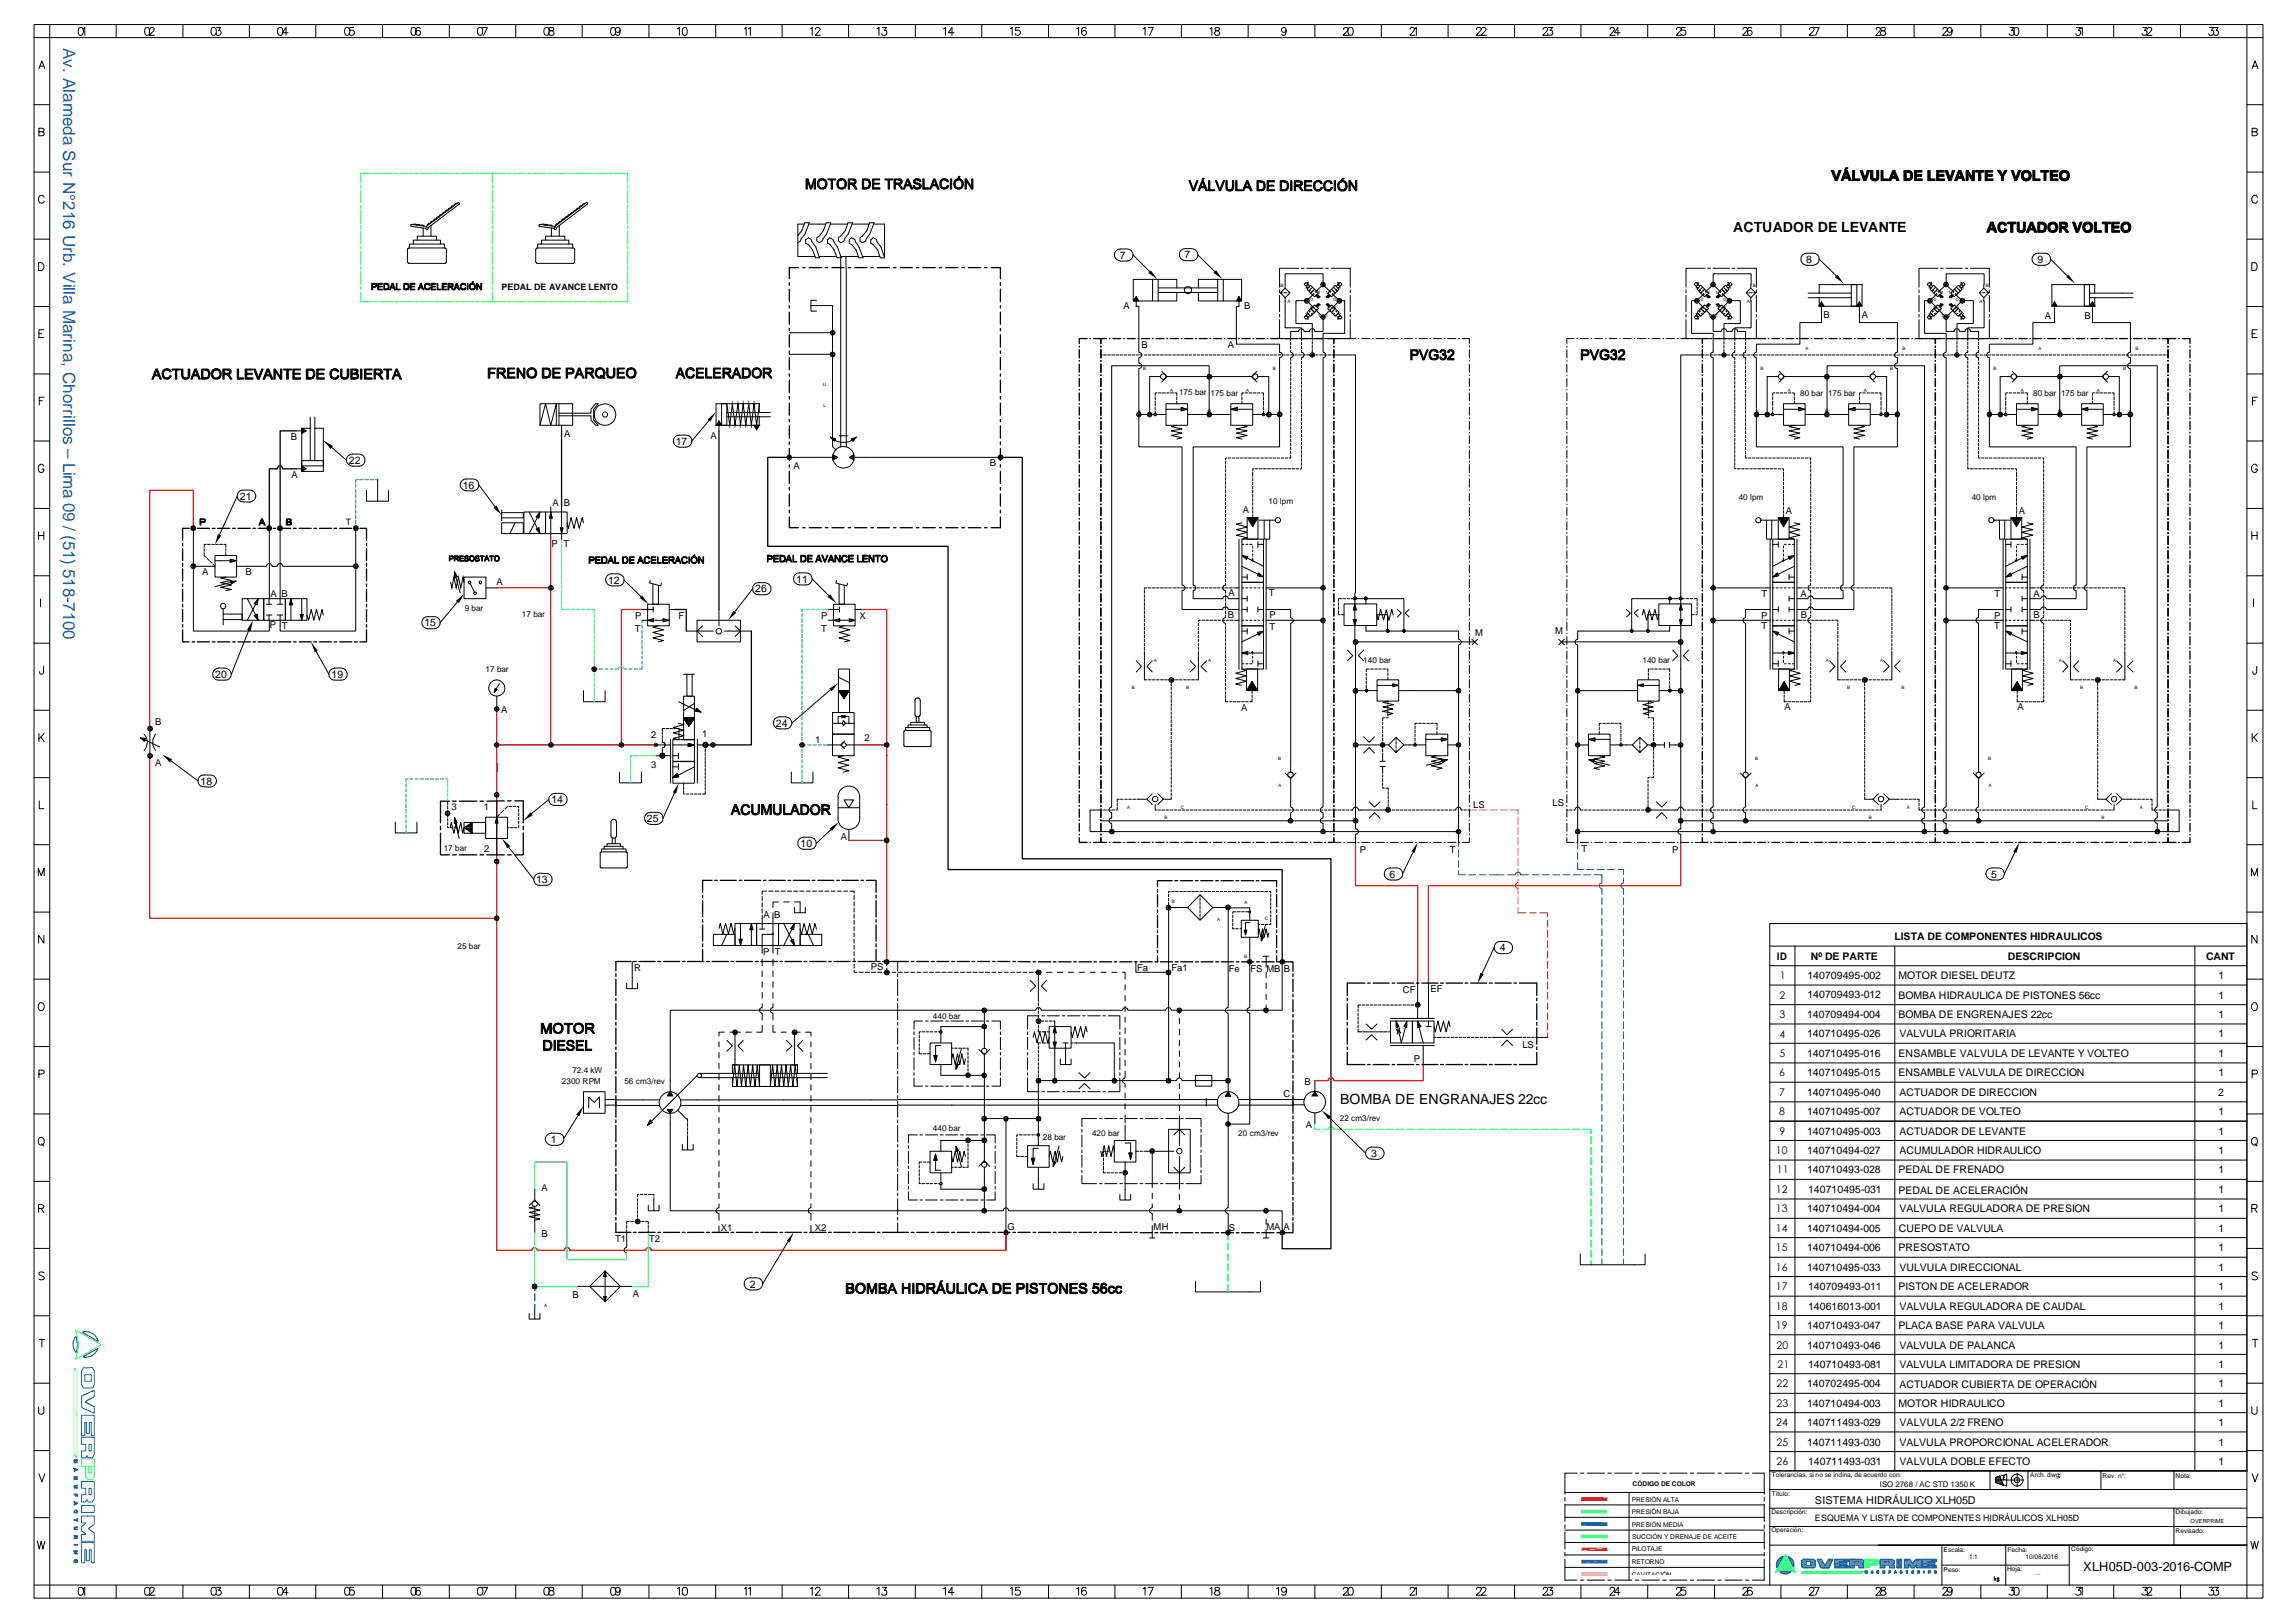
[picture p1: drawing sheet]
<svg xmlns="http://www.w3.org/2000/svg" width="297mm" height="210mm" viewBox="0 0 297 210" stroke-linecap="round" stroke-linejoin="round" font-family="sans-serif">
<defs><g id="words">
<text font-size="2.2" fill="#006edd" x="8.2" y="6.2" transform="rotate(90 8.2 6.2)">Av. Alameda Sur N°216 Urb. Villa Marina, Chorrillos – Lima 09 / (51) 518-7100</text>
<g font-size="1.8">
<text x="224.2" y="30.1">ACTUADOR DE LEVANTE</text>
<text x="173.4" y="142.8">BOMBA DE ENGRANAJES 22cc</text>
</g>
<text font-size="1.7" x="269.5" y="203.2">XLH05D-003-2016-COMP</text>
<g font-size="1.4">
<text x="144.9" y="33.5">7</text>
<text x="153.2" y="33.4">7</text>
<text x="233.6" y="34">8</text>
<text x="263.6" y="34">9</text>
<text x="87.4" y="57.6">17</text>
<text x="31" y="64.7">21</text>
<text x="45.1" y="60">22</text>
<text x="59.9" y="63.2">16</text>
<text x="78.7" y="75.5">12</text>
<text x="97.7" y="76.7">26</text>
<text x="103" y="75.4">11</text>
<text x="54.9" y="81.1">15</text>
<text x="27.9" y="87.7">20</text>
<text x="42.9" y="87.7">19</text>
<text x="100.4" y="94">24</text>
<text x="26" y="101.6">18</text>
<text x="71.3" y="104">14</text>
<text x="83.7" y="106.4">25</text>
<text x="103.5" y="109.6">10</text>
<text x="179.7" y="113.6">6</text>
<text x="257.6" y="113.6">5</text>
<text x="69.3" y="114.3">13</text>
<text x="194" y="123.1">4</text>
<text x="229.9" y="124.2">ID</text>
<text x="234.2" y="124.2">Nº DE PARTE</text>
<text x="245.1" y="121.7">LISTA DE COMPONENTES HIDRAULICOS</text>
<text x="259.7" y="124.2">DESCRIPCION</text>
<text x="285.4" y="124.2">CANT</text>
<text x="230.2" y="129.2">2</text>
<text x="230.2" y="131.7">3</text>
<text x="230.3" y="126.7">1</text>
<text x="233.8" y="131.7">140709494-004</text>
<text x="233.8" y="126.7">140709495-002</text>
<text x="233.8" y="129.2">140709493-012</text>
<text x="245.6" y="126.7">MOTOR DIESEL DEUTZ</text>
<text x="245.6" y="129.2">BOMBA HIDRAULICA DE PISTONES 56cc</text>
<text x="245.6" y="131.7">BOMBA DE ENGRENAJES 22cc</text>
<text x="287" y="126.7">1</text>
<text x="287" y="131.7">1</text>
<text x="287" y="129.2">1</text>
<text x="230.2" y="134.3">4</text>
<text x="230.2" y="136.7">5</text>
<text x="233.8" y="134.2">140710495-026</text>
<text x="233.8" y="136.8">140710495-016</text>
<text x="245.6" y="136.8">ENSAMBLE VALVULA DE LEVANTE Y VOLTEO</text>
<text x="245.7" y="134.2">VALVULA PRIORITARIA</text>
<text x="287" y="134.2">1</text>
<text x="287" y="136.8">1</text>
<text x="230.2" y="139.3">6</text>
<text x="230.2" y="141.8">7</text>
<text x="233.8" y="139.3">140710495-015</text>
<text x="233.8" y="141.8">140710495-040</text>
<text x="245.6" y="139.3">ENSAMBLE VALVULA DE DIRECCION</text>
<text x="245.7" y="141.8">ACTUADOR DE DIRECCION</text>
<text x="286.9" y="141.8">2</text>
<text x="287" y="139.3">1</text>
<text x="71.2" y="147.9">1</text>
<text x="177.4" y="149.7">3</text>
<text x="229.7" y="149.4">10</text>
<text x="230.2" y="144.3">8</text>
<text x="230.2" y="146.8">9</text>
<text x="233.8" y="144.3">140710495-007</text>
<text x="233.8" y="146.8">140710495-003</text>
<text x="233.8" y="149.4">140710494-027</text>
<text x="245.7" y="144.3">ACTUADOR DE VOLTEO</text>
<text x="245.7" y="146.8">ACTUADOR DE LEVANTE</text>
<text x="245.7" y="149.4">ACUMULADOR HIDRAULICO</text>
<text x="287" y="144.3">1</text>
<text x="287" y="146.8">1</text>
<text x="287" y="149.4">1</text>
<text x="229.7" y="154.4">12</text>
<text x="229.9" y="151.8">11</text>
<text x="233.8" y="151.8">140710493-028</text>
<text x="233.9" y="154.3">140710495-031</text>
<text x="245.6" y="151.8">PEDAL DE FRENADO</text>
<text x="245.6" y="154.5">PEDAL DE ACELERACIÓN</text>
<text x="287" y="151.8">1</text>
<text x="287" y="154.4">1</text>
<text x="229.7" y="156.9">13</text>
<text x="229.7" y="159.4">14</text>
<text x="229.7" y="161.9">15</text>
<text x="233.8" y="156.9">140710494-004</text>
<text x="233.8" y="159.4">140710494-005</text>
<text x="233.8" y="161.9">140710494-006</text>
<text x="245.6" y="161.9">PRESOSTATO</text>
<text x="245.6" y="159.4">CUEPO DE VALVULA</text>
<text x="245.7" y="156.9">VALVULA REGULADORA DE PRESION</text>
<text x="287" y="156.9">1</text>
<text x="287" y="159.4">1</text>
<text x="287" y="161.9">1</text>
<text x="97" y="166.6">2</text>
<text x="229.7" y="164.4">16</text>
<text x="229.7" y="166.9">17</text>
<text x="233.8" y="164.4">140710495-033</text>
<text x="233.9" y="166.9">140709493-011</text>
<text x="245.6" y="167">PISTON DE ACELERADOR</text>
<text x="245.7" y="164.4">VULVULA DIRECCIONAL</text>
<text x="287" y="164.4">1</text>
<text x="287" y="167">1</text>
<text x="229.7" y="169.5">18</text>
<text x="229.7" y="172">19</text>
<text x="233.8" y="172">140710493-047</text>
<text x="233.9" y="169.5">140616013-001</text>
<text x="245.6" y="172">PLACA BASE PARA VALVULA</text>
<text x="245.7" y="169.5">VALVULA REGULADORA DE CAUDAL</text>
<text x="287" y="169.5">1</text>
<text x="287" y="172">1</text>
<text x="229.8" y="174.5">20</text>
<text x="229.8" y="179.5">22</text>
<text x="230" y="177">21</text>
<text x="233.8" y="174.5">140710493-046</text>
<text x="233.8" y="179.5">140702495-004</text>
<text x="233.9" y="177">140710493-081</text>
<text x="245.7" y="174.5">VALVULA DE PALANCA</text>
<text x="245.7" y="177">VALVULA LIMITADORA DE PRESION</text>
<text x="245.7" y="179.6">ACTUADOR CUBIERTA DE OPERACIÓN</text>
<text x="287" y="174.5">1</text>
<text x="287" y="177">1</text>
<text x="287" y="179.5">1</text>
<text x="229.8" y="184.6">24</text>
<text x="229.8" y="182">23</text>
<text x="233.8" y="182">140710494-003</text>
<text x="233.8" y="184.5">140711493-029</text>
<text x="245.6" y="182">MOTOR HIDRAULICO</text>
<text x="245.7" y="184.5">VALVULA 2/2 FRENO</text>
<text x="287" y="182">1</text>
<text x="287" y="184.5">1</text>
<text x="229.8" y="187.1">25</text>
<text x="229.8" y="189.6">26</text>
<text x="233.8" y="187.1">140711493-030</text>
<text x="233.9" y="189.6">140711493-031</text>
<text x="245.7" y="187.1">VALVULA PROPORCIONAL ACELERADOR</text>
<text x="245.7" y="189.6">VALVULA DOBLE EFECTO</text>
<text x="287" y="187.1">1</text>
<text x="287" y="189.6">1</text>
<text x="234.8" y="194.6">SISTEMA HIDRÁULICO XLH05D</text>
</g>
<g font-size="1.2">
<text x="145.3" y="40">A</text>
<text x="161" y="39.9">B</text>
<text x="235.9" y="41.1">B</text>
<text x="240.8" y="41.1">A</text>
<text x="264.5" y="41.3">A</text>
<text x="269.7" y="41.3">B</text>
<text x="147.7" y="45">B</text>
<text x="158.8" y="45">A</text>
<text x="37.6" y="57">B</text>
<text x="73" y="56.6">A</text>
<text x="91.9" y="56.9">A</text>
<text x="37.7" y="61.8">A</text>
<text x="71.5" y="65.4">A</text>
<text x="72.9" y="65.4">B</text>
<text x="102.7" y="60.7">A</text>
<text x="128.1" y="60.3">B</text>
<text x="71.3" y="70.7">P T</text>
<text x="160.8" y="66.4">A</text>
<text x="231" y="66.5">A</text>
<text x="261.2" y="66.5">A</text>
<text x="26.2" y="74.5">A</text>
<text x="31.7" y="74.4">B</text>
<text x="35" y="77.2">A B</text>
<text x="64.2" y="75.7">A</text>
<text x="158.9" y="77.2">A</text>
<text x="164.1" y="77.2">T</text>
<text x="227.9" y="77.3">T</text>
<text x="232.9" y="77.3">A</text>
<text x="258" y="77.3">T</text>
<text x="263.1" y="77.3">A</text>
<text x="34.9" y="81.3">P T</text>
<text x="82.1" y="81.7">T</text>
<text x="82.2" y="80.1">P</text>
<text x="87.8" y="80.1">F</text>
<text x="106.2" y="81.7">T</text>
<text x="106.2" y="80.1">P</text>
<text x="111.2" y="80.1">X</text>
<text x="158.8" y="80">B</text>
<text x="164.2" y="81.5">T</text>
<text x="164.2" y="80">P</text>
<text x="190.8" y="82.3">M</text>
<text x="201.2" y="82.1">M</text>
<text x="227.8" y="80.1">P</text>
<text x="227.9" y="81.4">T</text>
<text x="233" y="80">B</text>
<text x="258" y="81.4">T</text>
<text x="258" y="80.1">P</text>
<text x="263.1" y="80">B</text>
<text x="20.1" y="93.8">B</text>
<text x="64.8" y="92.2">A</text>
<text x="84.2" y="95.5">2</text>
<text x="90.8" y="95.3">1</text>
<text x="111.8" y="95.9">2</text>
<text x="160.6" y="92">A</text>
<text x="230.8" y="91.9">A</text>
<text x="261" y="91.9">A</text>
<text x="20.1" y="99.1">A</text>
<text x="84.2" y="99.4">3</text>
<text x="105.5" y="96.1">1</text>
<text x="58.4" y="104.9">3</text>
<text x="62.6" y="104.8">1</text>
<text x="190.6" y="104.6">LS</text>
<text x="200.8" y="104.4">LS</text>
<text x="62.7" y="110.2">2</text>
<text x="108.8" y="108.7">A</text>
<text x="175.9" y="110.4">P</text>
<text x="187.5" y="110.4">T</text>
<text x="204.6" y="110.3">T</text>
<text x="216.3" y="110.4">P</text>
<text x="98.8" y="118.8">A B</text>
<text x="82" y="125.6">R</text>
<text x="98.7" y="123.6">P T</text>
<text x="112.6" y="125.6">PS</text>
<text x="147.1" y="125.6">Fa</text>
<text x="151.6" y="125.6">Fa1</text>
<text x="159" y="125.8">Fe</text>
<text x="161.8" y="125.8">FS MB</text>
<text x="166.1" y="125.7">B</text>
<text x="181.5" y="128.4">CF</text>
<text x="185" y="128.4">EF</text>
<text x="182.9" y="137.4">P</text>
<text x="196.9" y="135.6">LS</text>
<text x="166" y="142">C</text>
<text x="168.7" y="140.3">B</text>
<text x="168.9" y="146">A</text>
<text x="70.1" y="154.2">A</text>
<text x="70.1" y="160.1">B</text>
<text x="79.6" y="160.7">T1</text>
<text x="84" y="160.7">T2</text>
<text x="93.3" y="159.3">X1</text>
<text x="105.4" y="159.3">X2</text>
<text x="130.3" y="159.2">G</text>
<text x="149.2" y="159.2">MH</text>
<text x="159" y="159.3">S</text>
<text x="163.8" y="159.2">MA</text>
<text x="166" y="159.2">A</text>
<text x="74" y="168">B</text>
<text x="81.9" y="167.9">A</text>
</g>
<g font-size="1.1">
<text x="64.9" y="37.5">PEDAL DE AVANCE LENTO</text>
<text x="152.5" y="51.1">175 bar</text>
<text x="156.6" y="51.2">175 bar</text>
<text x="232.9" y="51.2">80 bar</text>
<text x="236.5" y="51.2">175 bar</text>
<text x="263" y="51.2">80 bar</text>
<text x="266.6" y="51.2">175 bar</text>
<text x="164.1" y="65.2">10 lpm</text>
<text x="224.9" y="64.6">40 lpm</text>
<text x="255.1" y="64.6">40 lpm</text>
<text x="44.7" y="67.9">T</text>
<text x="60.1" y="79.1">9 bar</text>
<text x="67.5" y="79.8">17 bar</text>
<text x="62.8" y="87">17 bar</text>
<text x="176.4" y="85.8">140 bar</text>
<text x="212.5" y="85.8">140 bar</text>
<text x="57.4" y="110.1">17 bar</text>
<text x="59.2" y="122.8">25 bar</text>
<text x="120.7" y="131.8">440 bar</text>
<text x="72.7" y="140.2">2300 RPM</text>
<text x="74" y="138.8">72.4 kW</text>
<text x="80.8" y="140.3">56 cm3/rev</text>
<text x="120.7" y="146.3">440 bar</text>
<text x="134.9" y="147.5">28 bar</text>
<text x="141.3" y="146.9">420 bar</text>
<text x="160.2" y="147">20 cm3/rev</text>
<text x="173.3" y="145.1">22 cm3/rev</text>
<text x="234.8" y="196.8">ESQUEMA Y LISTA DE COMPONENTES HIDRÁULICOS XLH05D</text>
</g>
<text font-size="1" x="243.2" y="192.4">ISO 2768 / AC STD 1350 K</text>
<g font-size=".8">
<text x="229.2" y="191.2">Tolerancias, si no se indina, de acuerdo con:</text>
<text x="262.6" y="191.1">Arch. dwg:</text>
<text x="272" y="191.3">Rev. n°:</text>
<text x="281.4" y="191.3">Nota:</text>
<text x="211.1" y="194.3">PRESIÓN ALTA</text>
<text x="211.1" y="196">PRESIÓN BAJA</text>
<text x="211.1" y="197.6">PRESIÓN MEDIA</text>
<text x="211.2" y="192.3">CÓDIGO DE COLOR</text>
<text x="229.2" y="195.9">Descripción:</text>
<text x="229.2" y="193.6">Título:</text>
<text x="281.4" y="196">Dibujado:</text>
<text x="211.1" y="200.7">PILOTAJE</text>
<text x="211.1" y="202.4">RETORNO</text>
<text x="211.1" y="199.2">SUCCIÓN Y DRENAJE DE ACEITE</text>
<text x="229.2" y="198.2">Operación:</text>
<text x="251.4" y="200.8">Escala:</text>
<text x="251.4" y="203.4">Peso:</text>
<text x="254.7" y="201.8">1:1</text>
<text x="259.6" y="203.3">Hoja:</text>
<text x="259.7" y="200.8">Fecha:</text>
<text x="262" y="201.8">10/08/2016</text>
<text x="267.9" y="200.7">Código:</text>
<text x="281.4" y="198.4">Revisado:</text>
<text x="211.1" y="204">CAVITACIÓN</text>
<text x="262.9" y="204.3">1/1</text>
</g>
<text font-size=".7" x="283.4" y="197">OVERPRIME</text>
<g font-size=".6">
<text x="165.7" y="37.2">B</text>
<text x="166.5" y="39.2">A</text>
<text x="169.5" y="38.9">0</text>
<text x="169.5" y="40">0</text>
<text x="170.5" y="38">1</text>
<text x="170.5" y="41">1</text>
<text x="171.4" y="38">1</text>
<text x="171.4" y="41">1</text>
<text x="172.5" y="38.9">0</text>
<text x="172.5" y="40">0</text>
<text x="220" y="38.9">0</text>
<text x="220" y="40">0</text>
<text x="221" y="38">1</text>
<text x="221" y="41">1</text>
<text x="221.9" y="38">1</text>
<text x="221.9" y="41">1</text>
<text x="223" y="38.9">0</text>
<text x="223" y="40">0</text>
<text x="226" y="39.2">A</text>
<text x="226.7" y="37.2">B</text>
<text x="250.1" y="38.9">0</text>
<text x="250.1" y="40">0</text>
<text x="251.1" y="38">1</text>
<text x="251.1" y="41">1</text>
<text x="252" y="38">1</text>
<text x="252" y="41">1</text>
<text x="253.1" y="38.9">0</text>
<text x="253.1" y="40">0</text>
<text x="256.1" y="39.2">A</text>
<text x="256.9" y="37.2">B</text>
<text x="147.9" y="47.9">B</text>
<text x="164.6" y="47.9">B</text>
<text x="227.8" y="47.9">B</text>
<text x="233.6" y="45.3">A</text>
<text x="244.5" y="47.9">B</text>
<text x="246.1" y="45.3">B</text>
<text x="257.9" y="47.9">B</text>
<text x="263.7" y="45.3">A</text>
<text x="274.7" y="47.9">B</text>
<text x="276.3" y="45.3">B</text>
<text x="106.4" y="49.9">U</text>
<text x="106.5" y="52.7">L</text>
<text x="147.2" y="53.5">A</text>
<text x="151.4" y="50.7">A</text>
<text x="156.3" y="53.5">B</text>
<text x="161.2" y="50.7">A</text>
<text x="165.4" y="53.5">A</text>
<text x="227.1" y="53.5">A</text>
<text x="231.3" y="50.7">A</text>
<text x="236.1" y="53.5">B</text>
<text x="241.1" y="50.7">A</text>
<text x="245.3" y="53.5">A</text>
<text x="257.3" y="53.5">A</text>
<text x="261.4" y="50.7">A</text>
<text x="266.3" y="53.5">B</text>
<text x="271.2" y="50.7">A</text>
<text x="275.4" y="53.5">A</text>
<text x="146.4" y="89.2">B</text>
<text x="149.3" y="85.7">A</text>
<text x="153.5" y="89.2">B</text>
<text x="156.3" y="85.7">A</text>
<text x="236.2" y="85.7">A</text>
<text x="238.9" y="89.2">B</text>
<text x="243.2" y="85.7">A</text>
<text x="246" y="89.2">B</text>
<text x="266.3" y="85.7">A</text>
<text x="269.1" y="89.2">B</text>
<text x="273.3" y="85.7">A</text>
<text x="276.1" y="89.2">B</text>
<text x="165.4" y="98.4">B</text>
<text x="165.4" y="101.9">A</text>
<text x="227" y="98.4">B</text>
<text x="227.1" y="101.9">A</text>
<text x="257.2" y="98.4">B</text>
<text x="257.2" y="101.9">A</text>
<text x="145.8" y="104.6">A</text>
<text x="150.6" y="106">B</text>
<text x="152.7" y="104.6">C</text>
<text x="239.6" y="104.6">C</text>
<text x="241.8" y="106">B</text>
<text x="246.7" y="104.6">A</text>
<text x="269.7" y="104.6">C</text>
<text x="271.9" y="106">B</text>
<text x="276.8" y="104.6">A</text>
<text x="151.6" y="116.8">B</text>
<text x="157.4" y="119.1">A</text>
<text x="161" y="116.9">A</text>
<text x="163.6" y="119.1">C</text>
<text x="161" y="124">B</text>
<text x="70.4" y="169.2">A</text>
</g>
</g></defs>
<g fill="#000">
<path d="M147 38.4l.3 .5h-.7zM148.5 35.3l.4-.3 .8 1.2zM157 35.3l.3-.3 .8 1.1zM160.3 38.4l.3 .5h-.7zM168.7 38.9l.6 .3h-.5zM168.7 38.9h.7l-.1 .3zM168.8 38.7l.6 .2h-.7zM168.8 38.7h.5l.1 .2zM168.8 39.2h.5h-.3zM168.8 38.7l.2-.1 .3 .1zM169.1 36.7h.1zM169.2 36.5v.2h-.1z"/>
<path d="M169.4 37.5h.1l-.2 .2zM169.4 37.5h.1zM169.8 39.7l.2 .1zM169.9 39.8h.1l-.1 .1zM170.8 36.8l.6 .2h-.5zM170.8 36.8h.6v.2zM170.9 36.6l.5 .2h-.6zM170.9 36.6h.5v.2zM170.9 37h.5l-.2 .1zM170.9 36.6l.3-.1 .2 .1zM172.3 39.8h.1v.1zM172.3 39.8l.2-.1z"/>
<path d="M172.8 37.5h.1l.1 .2zM172.8 37.5h.1zM172.9 38.9l.6 .3h-.5zM172.9 38.9h.7l-.1 .3zM173 38.7l.6 .2h-.7zM173 38.7h.5l.1 .2zM173 39.2h.5h-.2zM173.1 36.5l.1 .2zM173.1 36.7h.1zM173 38.7l.3-.1 .2 .1zM219.2 38.9l.5 .3h-.4zM219.2 38.9h.6l-.1 .3z"/>
<path d="M219.3 38.7l.5 .2h-.6zM219.3 38.7h.4l.1 .2zM219.3 39.2h.4h-.2zM219.3 38.7l.2-.1 .2 .1zM219.6 36.7h.1zM219.7 36.5v.2h-.1zM219.8 37.5h.2l-.2 .2zM219.8 37.5h.2zM220.3 39.7l.1 .1zM220.3 39.8h.1v.1zM221.3 36.8l.5 .2h-.4zM221.3 36.8h.6l-.1 .2z"/>
<path d="M221.4 36.6l.5 .2h-.6zM221.4 36.6h.4l.1 .2zM221.4 37h.4l-.2 .1zM221.4 36.6l.2-.1 .2 .1zM222.8 39.8h.1l-.1 .1zM222.8 39.8l.1-.1zM223.3 37.5h.1v.2zM223.3 37.5h.1zM223.4 38.9l.5 .3h-.4zM223.4 38.9h.6l-.1 .3zM223.5 38.7l.5 .2h-.6zM223.5 38.7h.4l.1 .2z"/>
<path d="M223.5 39.2h.4h-.2zM223.5 36.5l.1 .2zM223.5 38.7l.2-.1 .2 .1zM235.6 39l.4 .6h-.7zM237.4 35.9l.3-.3 .8 1.1zM240.5 39l.4 .6h-.7zM249.3 38.9l.6 .3h-.5zM249.3 38.9h.7l-.1 .3zM249.4 38.7l.6 .2h-.7zM249.4 38.7h.5l.1 .2zM249.4 39.2h.5h-.3zM249.4 38.7l.2-.1 .3 .1z"/>
<path d="M249.7 36.7h.1zM249.8 36.5v.2h-.1zM250 37.5h.1l-.2 .2zM250 37.5h.1zM250.4 39.7l.2 .1zM250.5 39.8h.1l-.1 .1zM251.4 36.8l.6 .2h-.5zM251.4 36.8h.7l-.1 .2zM251.5 36.6l.6 .2h-.7zM251.5 36.6h.5l.1 .2zM251.5 37h.5l-.2 .1zM251.5 36.6l.3-.1 .2 .1z"/>
<path d="M252.9 39.8h.1v.1zM252.9 39.8l.2-.1zM253.4 37.5h.1l.1 .2zM253.4 37.5h.1zM253.5 38.9l.6 .3h-.5zM253.5 38.9h.7l-.1 .3zM253.6 38.7l.6 .2h-.7zM253.6 38.7h.5l.1 .2zM253.6 39.2h.5h-.3zM253.7 36.5l.1 .2h-.1zM253.7 36.7h.1zM253.6 38.7l.2-.1 .3 .1z"/>
<path d="M265.8 39l.3 .6h-.7zM267.3 35.9l.3-.3 .8 1.1zM270.7 39l.3 .6h-.7zM39 55.4l.6 .4h-.6zM39 55.8h.6l-.6 .3zM41.8 57l1.3 .7-.3 .4zM91.5 54.3l1.1-1-.7 1.3zM93 54.4l.3 .6h-.7zM97.5 55h.8l-.4 .6zM101.8 59.2l.5 .2h-.4zM101.8 59.2h.6l-.1 .2zM101.9 59l.5 .2h-.6z"/>
<path d="M101.9 59h.4l.1 .2zM101.9 59.4h.4l-.2 .1zM101.9 59l.2-.2 .2 .2zM107.4 43.1l.5 .2h-.4zM107.4 43.1h.6l-.1 .2zM107.4 45.8l.5 .3h-.4zM107.4 45.8h.6l-.1 .3zM107.4 56.6l.7 .2h-.4zM107.5 42.8l.5 .3h-.6zM107.5 42.8h.4l.1 .3zM107.5 43.3h.4l-.2 .1zM107.5 45.6l.5 .2h-.6z"/>
<path d="M107.5 45.6h.4l.1 .2zM107.5 46.1h.4l-.2 .1zM107.7 56.8h.4l-.2 .3zM107.5 42.8h.2h.2zM107.5 45.6h.2h.2zM107.7 58.8l.7 .4h-.7zM107.7 59.2h.7l-.7 .3zM109.9 59.2h.5v.3zM110.1 56.8h.5l-.3 .3zM109.9 59.2l.5-.4v.4zM110.1 56.8l.7-.2-.2 .2zM129.1 59.2l.6 .2h-.5z"/>
<path d="M129.1 59.2h.7l-.1 .2zM129.2 59l.6 .2h-.7zM129.2 59h.5l.1 .2zM129.2 59.4h.5l-.3 .1zM129.2 59l.2-.2 .3 .2zM147 53.6l.5 .2h-.4zM147 53.6h.7l-.2 .2zM147.1 53.4l.6 .2h-.7zM147.1 53.4h.4l.2 .2zM147.1 53.8h.4l-.2 .2zM147.1 53.4l.2-.1 .2 .1zM148.4 53.6l.5 .2h-.4z"/>
<path d="M148.4 53.6h.7l-.2 .2zM148.5 53.4l.6 .2h-.7zM148.5 53.4h.4l.2 .2zM148.5 53.8h.4l-.2 .2zM148.5 53.4l.2-.1 .2 .1zM149.3 53.6l.3 .2h-.3zM149.3 53.6h.3v.2zM149.3 53.5l.3 .1h-.3zM149.3 53.5h.3v.1zM149.3 53.8h.3zM149.3 53.5h.3zM152.8 52.7l.8 .3h-.8z"/>
<path d="M152.8 53h.8l-.8 .2zM156.1 48.7l.6 .3h-.5zM156.1 48.7h.7l-.1 .3zM156.1 53.6l.6 .2h-.5zM156.1 53.6h.7l-.1 .2zM156.2 48.5l.6 .2h-.7zM156.2 48.5h.5l.1 .2zM156.2 49h.5l-.3 .1zM156.2 53.4l.6 .2h-.7zM156.2 53.4h.5l.1 .2zM156.2 53.8h.5l-.3 .2zM156.2 48.5l.2-.1 .3 .1z"/>
<path d="M156.2 53.4l.2-.1 .3 .1zM159.2 53h.9v.2zM159.2 53l.9-.3v.3zM163.3 53.6l.3 .2h-.3zM163.3 53.6h.3v.2zM163.3 53.5l.3 .1h-.3zM163.3 53.5h.3v.1zM163.3 53.8h.3zM163.3 53.5h.3zM163.8 53.6l.6 .2h-.5zM163.8 53.6h.7l-.1 .2zM163.9 53.4l.6 .2h-.7z"/>
<path d="M163.9 53.4h.5l.1 .2zM163.9 53.8h.5l-.3 .2zM163.9 53.4l.2-.1 .3 .1zM165.2 53.6l.6 .2h-.5zM165.2 53.6h.7l-.1 .2zM165.3 53.4l.6 .2h-.7zM165.3 53.4h.5l.1 .2zM165.3 53.8h.5l-.3 .2zM165.3 53.4l.2-.1 .3 .1zM169.1 41.2h.1v.1zM169.1 41.2l.1-.1zM169.4 45.9l.6 .2h-.5z"/>
<path d="M169.4 45.9h.7l-.1 .2zM169.5 45.7l.6 .2h-.7zM169.5 45.7h.5l.1 .2zM169.5 46.1h.5l-.2 .1zM169.5 45.7l.3-.1 .2 .1zM170.1 40.1l.2 .1zM170.2 40l.1 .1h-.2zM170.8 41l.6 .2h-.5zM170.8 41h.6v.2zM170.9 40.8l.5 .2h-.6zM170.9 40.8h.5v.2zM170.9 41.2h.5l-.2 .2z"/>
<path d="M170.9 40.8l.3-.1 .2 .1zM172 40.1h.2l-.2 .1zM172.1 40l.1 .1h-.2zM173.1 41.1l.1 .1zM173.1 41.2h.1l-.1 .1zM219.6 41.2h.1v.1zM219.6 41.2l.1-.1zM220.6 40.1l.2 .1zM220.7 40v.1h-.1zM221.3 41l.5 .2h-.4zM221.3 41h.6l-.1 .2zM221.4 40.8l.5 .2h-.6z"/>
<path d="M221.4 40.8h.4l.1 .2zM221.4 41.2h.4l-.2 .2zM221.4 40.8l.2-.1 .2 .1zM222.5 40.1h.1l-.1 .1zM222.5 40l.1 .1h-.1zM222.7 45.9l.5 .2h-.4zM222.7 45.9h.6l-.1 .2zM222.8 45.7l.5 .2h-.6zM222.8 45.7h.4l.1 .2zM222.8 46.1h.4l-.2 .1zM222.8 45.7l.2-.1 .2 .1zM223.6 41.1v.1z"/>
<path d="M223.6 41.2l-.1 .1zM226.9 53.6l.6 .2h-.5zM226.9 53.6h.6v.2zM227 53.4l.5 .2h-.6zM227 53.4h.5v.2zM227 53.8h.5l-.3 .2zM227 53.4l.2-.1 .3 .1zM228.3 53.6l.6 .2h-.5zM228.3 53.6h.6v.2zM228.4 53.4l.5 .2h-.6zM228.4 53.4h.5v.2zM228.4 53.8h.5l-.3 .2z"/>
<path d="M228.4 53.4l.2-.1 .3 .1zM229.2 53.6l.2 .2h-.2zM229.2 53.6h.3l-.1 .2zM229.2 53.5l.3 .1h-.3zM229.2 53.5h.2l.1 .1zM229.2 53.8h.2zM229.2 53.5h.2zM232.7 52.7l.8 .3h-.8zM232.7 53h.8l-.8 .2zM236 53.6l.6 .2h-.5zM236 53.6h.6v.2zM236 48.7l.6 .3h-.5z"/>
<path d="M236 48.7h.6v.3zM236.1 53.4l.5 .2h-.6zM236.1 53.4h.5v.2zM236.1 53.8h.5l-.3 .2zM236.1 48.5l.5 .2h-.6zM236.1 48.5h.5v.2zM236.1 49h.5l-.3 .1zM236.1 53.4l.2-.1 .3 .1zM236.1 48.5l.2-.1 .3 .1zM239.1 53h.9v.2zM239.1 53l.9-.3v.3zM243.2 53.6l.3 .2h-.3z"/>
<path d="M243.2 53.6h.3v.2zM243.2 53.5l.3 .1h-.3zM243.2 53.5h.3v.1zM243.2 53.8h.3zM243.2 53.5h.3zM243.7 53.6l.6 .2h-.5zM243.7 53.6h.6v.2zM243.8 53.4l.5 .2h-.6zM243.8 53.4h.5v.2zM243.8 53.8h.5l-.2 .2zM243.8 53.4l.3-.1 .2 .1zM245.1 53.6l.6 .2h-.5z"/>
<path d="M245.1 53.6h.6v.2zM245.2 53.4l.5 .2h-.6zM245.2 53.4h.5v.2zM245.2 53.8h.5l-.3 .2zM245.2 53.4l.2-.1 .3 .1zM249.7 41.2h.1v.1zM249.7 41.2l.1-.1zM250.7 40.1l.2 .1zM250.8 40v.1h-.1zM251.4 41l.6 .2h-.5zM251.4 41h.7l-.1 .2zM251.5 40.8l.6 .2h-.7z"/>
<path d="M251.5 40.8h.5l.1 .2zM251.5 41.2h.5l-.2 .2zM251.5 40.8l.3-.1 .2 .1zM252.6 40.1h.2l-.2 .1zM252.7 40l.1 .1h-.2zM252.8 45.9l.6 .2h-.5zM252.8 45.9h.6v.2zM252.9 45.7l.5 .2h-.6zM252.9 45.7h.5v.2zM252.9 46.1h.5l-.2 .1zM252.9 45.7l.3-.1 .2 .1zM253.7 41.2h.1l-.1 .1z"/>
<path d="M253.7 41.1l.1 .1zM257 53.6l.6 .2h-.5zM257 53.6h.7l-.1 .2zM257.1 53.4l.6 .2h-.7zM257.1 53.4h.5l.1 .2zM257.1 53.8h.5l-.3 .2zM257.1 53.4l.2-.1 .3 .1zM258.4 53.6l.6 .2h-.5zM258.4 53.6h.7l-.1 .2zM258.5 53.4l.6 .2h-.7zM258.5 53.4h.5l.1 .2zM258.5 53.8h.5l-.3 .2z"/>
<path d="M258.5 53.4l.2-.1 .3 .1zM259.3 53.6l.3 .2h-.3zM259.3 53.6h.3v.2zM259.3 53.5l.3 .1h-.3zM259.3 53.5h.3v.1zM259.3 53.8h.3zM259.3 53.5h.3zM262.8 52.7l.9 .3h-.9zM262.8 53h.9l-.9 .2zM266.1 48.7l.6 .3h-.5zM266.1 48.7h.7l-.1 .3zM266.1 53.6l.6 .2h-.5z"/>
<path d="M266.1 53.6h.7l-.1 .2zM266.2 48.5l.6 .2h-.7zM266.2 48.5h.5l.1 .2zM266.2 49h.5l-.3 .1zM266.2 53.4l.6 .2h-.7zM266.2 53.4h.5l.1 .2zM266.2 53.8h.5l-.3 .2zM266.2 48.5l.2-.1 .3 .1zM266.2 53.4l.2-.1 .3 .1zM269.3 53h.8v.2zM269.3 53l.8-.3v.3zM273.3 53.6l.3 .2h-.3z"/>
<path d="M273.3 53.6h.3v.2zM273.3 53.5l.3 .1h-.3zM273.3 53.5h.3v.1zM273.3 53.8h.3zM273.3 53.5h.3zM273.9 53.6l.5 .2h-.5zM273.9 53.6h.6l-.1 .2zM273.9 53.4l.6 .2h-.6zM273.9 53.4h.5l.1 .2zM273.9 53.8h.5l-.2 .2zM273.9 53.4l.3-.1 .2 .1zM275.3 53.6l.5 .2h-.5z"/>
<path d="M275.3 53.6h.6l-.1 .2zM275.3 53.4l.6 .2h-.6zM275.3 53.4h.5l.1 .2zM275.3 53.8h.5l-.2 .2zM275.3 53.4l.3-.1 .2 .1zM24.7 73.3l.5 .2h-.4zM24.7 73.3h.6l-.1 .2zM24.7 68.4l.5 .2h-.4zM24.7 68.4h.6l-.1 .2zM24.8 73l.5 .3h-.6zM24.8 73h.4l.1 .3zM24.8 73.5h.4l-.2 .1z"/>
<path d="M24.8 68.1l.5 .3h-.6zM24.8 68.1h.4l.1 .3zM24.8 68.6h.4l-.2 .1zM24.8 73l.2-.1 .2 .1zM24.8 68.1l.2-.1 .2 .1zM28.2 69.1l.4 .2-.8 1.1zM29.8 72.3l.8 .3h-.8zM29.8 72.6h.8l-.8 .2zM29.8 75.2h.8l-.7 .4zM29.8 75.2h.8zM32.9 78.1h.4v.2zM32.9 79.7h.4l.1 .6z"/>
<path d="M32.9 79.7l.4-.2v.2zM33.4 77.5l-.1 .6h-.4zM34.5 68.4l.6 .2h-.5zM34.5 68.4h.6v.2zM34.6 68.1l.5 .3h-.6zM34.6 68.1h.5v.3zM34.6 68.6h.5l-.3 .1zM34.6 68.1l.2-.1 .3 .1zM35.9 68.4l.5 .2h-.4zM35.9 68.4h.6l-.1 .2zM36 68.1l.5 .3h-.6zM36 68.1h.4l.1 .3z"/>
<path d="M36 68.6h.4l-.2 .1zM36 68.1l.2-.1 .2 .1zM37.6 77.5l.2 .8h-.4zM38.8 79.5h.4l-.2 .8zM39 60.3l.6 .4h-.6zM39 60.7h.6l-.6 .3zM45.7 73.3l.6 .2h-.5zM45.7 73.3h.7l-.1 .2zM45.7 68.4l.6 .2h-.5zM45.7 68.4h.7l-.1 .2zM45.8 73l.6 .3h-.7zM45.8 73h.5l.1 .3z"/>
<path d="M45.8 73.5h.5l-.3 .1zM45.8 68.1l.6 .3h-.7zM45.8 68.1h.5l.1 .3zM45.8 68.6h.5l-.3 .1zM45.8 73l.2-.1 .3 .1zM45.8 68.1l.2-.1 .3 .1zM58.8 74l.4 .6h-.4zM58.8 74.6h.4l-.4 .2zM59 77.8l1-1-.6 1.3zM63.8 65.7l.4-.3 .7 1.3zM69.3 66.9h.5l-.1 .2zM69.3 68.5h.5v.5z"/>
<path d="M69.3 68.5l.4-.2 .1 .2zM69.8 66.3v.6h-.5zM71 76.1l.5 .2h-.5zM71 76.1h.6l-.1 .2zM71 75.9l.6 .2h-.6zM71 75.9h.5l.1 .2zM71 76.3h.5l-.3 .1zM71 75.9l.2-.2 .3 .2zM71.2 66.3l.3 .8h-.4zM72.5 68.3h.4l-.3 .7zM83.1 77l.8 1.2-1.1-.8zM94.9 79l.3 .3-1 1z"/>
<path d="M107.4 76.9l.8 1.2-1.1-.8zM160.7 71.9l.7 .1h-.6zM160.8 72h.6l-.2 .4zM161.3 67h1.4l-.6 1.2zM161.9 72.5l.2 .1zM161.9 72.5h.2zM162 72.5h.1zM162 72.6h.1zM162.6 74.5h.7l.1 .2zM162.8 74.1l.5 .4h-.7zM170.8 76.1l.6 .2h-.5zM170.8 76.1h.6v.2z"/>
<path d="M170.9 75.9l.5 .2h-.6zM170.9 75.9h.5v.2zM170.9 76.3h.5l-.2 .1zM170.9 80.1l.3-.1 .2 .1zM170.9 75.9l.3-.2 .2 .2zM175.1 77.4h.4zM175.1 77.4l.4 .1zM175.1 77.5h.3zM175.1 77.5h.4zM175.1 77.3l.3 .1zM175.1 77.5l.3 .1zM175.2 77.3h.2z"/>
<path d="M175.2 77.6h.1zM175.2 77.6h.2zM175.2 77.3h.1zM175.3 78.1l.2 .9h-.5zM176.5 77.3l.3 .1zM176.5 77.4h.4zM176.5 77.4l.4 .1zM176.5 77.5h.3zM176.5 77.5h.4zM176.5 77.5l.3 .1zM176.6 77.3h.2zM176.6 77.6h.1z"/>
<path d="M176.6 77.6h.2zM176.6 77.3h.1zM215.8 77.4l.4 .1zM215.9 77.3l.3 .1zM215.9 77.4h.3zM215.8 77.4h.4zM215.9 77.5h.3zM215.9 77.5l.3 .1zM215.9 77.6h.2zM215.9 77.6h.3zM215.9 77.3h.3zM215.9 77.3h.2z"/>
<path d="M216 77.3h.1zM216 77.6h.1zM217.2 77.4l.4 .1zM217.3 77.3l.3 .1zM217.3 77.4h.3zM217.2 77.4h.4zM217.3 77.5h.3zM217.3 77.5l.3 .1zM217.3 77.6h.2zM217.3 77.6h.3zM217.3 77.3h.3zM217.4 77.3h.1z"/>
<path d="M217.4 77.6h.1zM217.4 78.1l.2 .9h-.3zM221.3 76.1l.5 .2h-.4zM221.3 76.1h.6l-.1 .2zM221.4 75.9l.5 .2h-.6zM221.4 75.9h.4l.1 .2zM221.4 76.3h.4l-.2 .1zM221.4 80.1l.2-.1 .2 .1zM221.4 75.9l.2-.2 .2 .2zM229.3 74.7l.2-.2h.6zM229.5 74.5l.4-.4 .2 .4zM230 67h1.4l-.7 1.2z"/>
<path d="M230.6 72.5l.2 .1zM230.6 72.5h.2zM230.7 72.5h.1zM230.7 72.6h.1zM231.3 72h.6l-.4 .4zM231.3 72l.8-.1-.2 .1zM251.4 76.1l.6 .2h-.5zM251.4 76.1h.7l-.1 .2zM251.5 75.9l.6 .2h-.7zM251.5 75.9h.5l.1 .2zM251.5 76.3h.5l-.2 .1zM251.5 80.1l.3-.1 .2 .1z"/>
<path d="M251.5 75.9l.3-.2 .2 .2zM259.5 74.7l.1-.2h.7zM259.6 74.5l.5-.4 .2 .4zM260.1 67h1.4l-.6 1.2zM260.8 72.5h.1zM260.8 72.6h.1zM260.8 72.5l.1 .1zM261.5 72h.6l-.4 .4zM261.5 72l.8-.1-.2 .1zM18.1 95.5h.7zM18.3 95.5h.5l-.1 .4zM19.1 97.8l.5 .2h-.4z"/>
<path d="M19.1 97.8h.6l-.1 .2zM19.1 94.3l.5 .2h-.4zM19.1 94.3h.6l-.1 .2zM19.2 97.6l.5 .2h-.6zM19.2 97.6h.4l.1 .2zM19.2 98h.4l-.2 .1zM19.2 94.1l.5 .2h-.6zM19.2 94.1h.4l.1 .2zM19.2 94.5h.4l-.2 .1zM19.2 97.6l.2-.1 .2 .1zM19.2 94.1l.2-.1 .2 .1zM21 97.6l1.3 .7-.3 .3z"/>
<path d="M32.7 80.3l-.3 1.4-.4-.2zM40.2 83.1l.9 1.1-.4 .2zM63.9 96.4l.6 .2h-.4zM63.9 96.4h.7l-.1 .2zM63.9 91.7l.6 .2h-.4zM63.9 91.7h.7l-.1 .2zM64 89.2h.3l-.4 .4zM64.1 96.2l.5 .2h-.7zM64.1 96.2h.4l.1 .2zM64.1 96.6h.4l-.2 .1zM64.1 89.1l.2 .1h-.3zM64.1 91.5l.5 .2h-.7z"/>
<path d="M64.1 91.5h.4l.1 .2zM64.1 91.9h.4l-.2 .2zM64.1 96.2l.2-.1 .2 .1zM64.1 91.5l.2-.1 .2 .1zM71 96.4l.5 .2h-.5zM71 96.4h.6l-.1 .2zM71 96.2l.6 .2h-.6zM71 96.2h.5l.1 .2zM71 96.6h.5l-.3 .1zM71 96.2l.2-.1 .3 .1zM76.5 86.6l.6 .2h-.4zM76.5 86.6h.7l-.1 .2z"/>
<path d="M76.7 86.4l.5 .2h-.7zM76.7 86.4h.4l.1 .2zM76.7 86.8h.4l-.2 .1zM76.7 86.4l.2-.1 .2 .1zM80.1 96.4l.5 .2h-.5zM80.1 96.4h.6l-.1 .2zM80.1 96.2l.6 .2h-.6zM80.1 96.2h.5l.1 .2zM80.1 96.6h.5l-.2 .1zM80.1 96.2l.3-.1 .2 .1zM83.8 80.3h.7v.2zM83.8 80.3l.7-.2v.2z"/>
<path d="M84.5 96.4l.5 .2h-.4zM84.5 96.4h.7l-.2 .2zM84.6 96.2l.6 .2h-.7zM84.6 96.2h.4l.2 .2zM84.6 96.6h.4l-.2 .1zM84.6 96.2l.2-.1 .2 .1zM85.4 97.7h.6zM85.4 97.7l.6 .1zM85.4 97.8l.6 .1h-.6zM85.4 97.8h.6v.1zM85.4 97.9l.5 .1zM85.4 97.9h.6z"/>
<path d="M85.4 97.5l.5 .1h-.5zM85.4 97.5h.5v.1zM85.4 97.6l.6 .1h-.6zM85.4 97.6h.5l.1 .1zM85.4 98h.5h-.4zM85.4 98h.5zM85.5 98l.3 .1zM85.5 98h.4zM85.4 97.5h.5zM85.6 97.5h.3zM85.6 98.1h.2zM85.8 80.1l.8 .2h-.8z"/>
<path d="M85.8 80.3h.8l-.8 .2zM88.4 92.9h1.4l-.7 1.1zM89 96.2l.8 .2h-.8zM89 96.4h.8l-.8 .2zM90 92h.6l.1 .2zM90.1 91.7l.5 .3h-.6zM90.9 96.3h.6zM90.9 96.3l.6 .1h-.6zM90.9 96.3h.6v.1zM90.9 96.4l.6 .1h-.6zM90.9 96.4h.6v.1zM90.9 96.5l.6 .1z"/>
<path d="M90.9 96.5h.6zM91 96.2l.5 .1h-.6zM91 96.2h.5v.1zM91 96.1l.5 .1h-.5zM91 96.1h.4l.1 .1zM91 96.6h.4h-.3zM91 96.6h.5h-.1zM91.1 96.6l.2 .1zM91.1 96.6h.3zM91 96.1h.4zM91.1 96.1h.3zM91.1 96.7h.2z"/>
<path d="M91.9 96.4l.6 .2h-.5zM91.9 96.4h.6v.2zM92 96.2l.5 .2h-.6zM92 96.2h.5v.2zM92 96.6h.5l-.3 .1zM92 96.2l.2-.1 .3 .1zM103.4 96.4l.6 .2h-.5zM103.4 96.4h.7l-.1 .2zM103.5 96.2l.6 .2h-.7zM103.5 96.2h.5l.1 .2zM103.5 96.6h.5l-.2 .1zM103.5 96.2l.3-.1 .2 .1z"/>
<path d="M107.3 89.1l1.2-.7-.9 1.1zM107.8 80.3h.8v.2zM108.5 89.4h1.4l-.7 1zM107.8 80.3l.8-.2v.2zM109.9 80.1l.7 .2h-.7zM109.9 80.3h.7l-.7 .2zM114.4 96.4l.5 .2h-.4zM114.4 96.4h.6l-.1 .2zM114.5 96.2l.5 .2h-.6zM114.5 96.2h.4l.1 .2zM114.5 96.6h.4l-.2 .1zM114.5 96.2l.2-.1 .2 .1z"/>
<path d="M151.2 88l.6 .2h-.5zM151.2 88h.6v.2zM151.3 87.8l.5 .2h-.6zM151.3 87.8h.5v.2zM151.3 88.2h.5l-.3 .1zM151.3 87.8l.2-.1 .3 .1zM160.7 84.5h.7v.2zM160.7 84.5l.7-.2v.2zM161.9 84.4l.2 .1zM161.9 84.4h.2zM162 84.4h.1zM162 84.5h.1z"/>
<path d="M162 88.2l.7 1.2h-1.5zM162.6 81.8h.6l-.3 .4zM162.6 81.8l.8-.1-.2 .1zM170.8 80.3l.6 .2h-.5zM170.8 80.3h.6v.2zM170.9 80.1l.5 .2h-.6zM170.9 80.1h.5v.2zM170.9 80.5h.5l-.2 .1zM175 80.2h.5l-.2 .7zM175 83.1l.6 .2h-.5zM175 83.1h.7l-.1 .2zM175 96.4l.6 .2h-.5z"/>
<path d="M175 96.4h.7l-.1 .2zM175 89.4l.6 .2h-.5zM175 89.4h.7l-.1 .2zM175.1 82.8l.6 .3h-.7zM175.1 82.8h.5l.1 .3zM175.1 83.3h.5l-.3 .1zM175.1 96.2l.6 .2h-.7zM175.1 96.2h.5l.1 .2zM175.1 96.6h.5l-.3 .1zM175.1 89.2l.6 .2h-.7zM175.1 89.2h.5l.1 .2zM175.1 89.6h.5l-.3 .1z"/>
<path d="M175.1 82.8h.2h.3zM175.1 96.2l.2-.1 .3 .1zM175.1 89.2l.2-.1 .3 .1zM176.6 89.4h.3zM176.6 89.3h.3zM176.6 89.3l.3 .1zM176.6 89.4l.3 .1zM176.7 89.2l.2 .1zM176.7 89.5h.2zM176.7 89.2h.2zM176.7 89.5h.1zM176.7 89.2h.1z"/>
<path d="M178.6 96.4l.5 .2h-.5zM178.6 96.4h.6l-.1 .2zM178.6 96.2l.6 .2h-.6zM178.6 96.2h.5l.1 .2zM178.6 96.6h.5l-.2 .1zM178.6 96.2l.3-.1 .2 .1zM179.4 81.5l.3 .1zM179.4 81.6h.3zM179.4 81.6l.3 .1zM179.4 81.7h.3zM179.4 81.7h.2zM179.4 81.5h.2z"/>
<path d="M179.4 81.7l.2 .1zM179.5 81.4l.1 .1zM179.5 81.8h.1zM180.2 88.5l.7 .2h-.7zM180.2 88.7h.7l-.7 .2zM181.4 81.6h.4zM181.4 81.6l.4 .1zM181.4 81.7h.4zM181.5 81.5l.3 .1zM181.5 81.7h.2zM181.5 81.7h.3zM181.5 81.5h.2z"/>
<path d="M181.5 81.7l.2 .1zM181.6 81.4l.1 .1zM181.6 81.8h.1zM182.9 96.4l.3 .1h-.3zM182.9 96.4h.3v.1zM182.9 96.3l.3 .1h-.3zM182.9 96.3h.3v.1zM182.9 96.5h.3zM182.9 96.3h.3zM186.4 95.5l.9 .2h-.9zM186.4 95.7h.9l-.9 .2zM186.5 98.3h.7l-.6 .4z"/>
<path d="M186.5 98.3h.7zM188.3 96.4l.6 .2h-.4zM188.3 96.4h.7l-.1 .2zM188.3 89.4l.6 .2h-.4zM188.3 89.4h.7l-.1 .2zM188.5 96.2l.5 .2h-.7zM188.5 96.2h.4l.1 .2zM188.5 96.6h.4l-.2 .1zM188.5 89.2l.5 .2h-.7zM188.5 89.2h.4l.1 .2zM188.5 89.6h.4l-.2 .1zM188.5 96.2l.2-.1 .2 .1z"/>
<path d="M188.5 89.2l.2-.1 .2 .1zM203.8 96.4l.5 .2h-.4zM203.8 96.4h.6l-.1 .2zM203.8 89.4l.5 .2h-.4zM203.8 89.4h.6l-.1 .2zM203.9 96.2l.5 .2h-.6zM203.9 96.2h.4l.1 .2zM203.9 96.6h.4l-.2 .1zM203.9 89.2l.5 .2h-.6zM203.9 89.2h.4l.1 .2zM203.9 89.6h.4l-.2 .1zM203.9 96.2l.2-.1 .2 .1z"/>
<path d="M203.9 89.2l.2-.1 .2 .1zM205.5 95.7h.8v.2zM205.5 98.3h.7zM205.6 98.3h.6v.4zM205.5 95.7l.8-.2v.2zM209.5 96.4l.3 .1h-.2zM209.5 96.4h.4l-.1 .1zM209.6 96.3l.3 .1h-.4zM209.6 96.3h.2l.1 .1zM209.6 96.5h.2zM209.6 96.3h.2zM210.9 81.5l.3 .1z"/>
<path d="M210.9 81.6h.3zM210.9 81.6l.3 .1zM210.9 81.7h.3zM210.9 81.7l.3 .1zM210.9 81.5h.3zM211 81.5h.2zM211 81.4l.2 .1zM211 81.8h.1zM211.8 88.7h.8v.2zM211.8 88.7l.8-.2v.2zM213 81.7h.4zM213 81.5l.4 .1z"/>
<path d="M213 81.6h.4zM213 81.6l.4 .1zM213 81.7h.3zM213.1 81.7l.2 .1zM213.1 81.7h.2zM213.1 81.5h.2zM213.1 81.4l.2 .1zM213.1 81.8h.1zM213.6 96.4l.5 .2h-.4zM213.6 96.4h.6l-.1 .2zM213.7 96.2l.5 .2h-.6zM213.7 96.2h.4l.1 .2z"/>
<path d="M213.7 96.6h.4l-.2 .1zM213.7 96.2l.2-.1 .2 .1zM215.8 89.3l.4 .1zM215.8 89.4h.4zM215.9 89.3h.3zM215.9 89.4l.3 .1zM215.9 89.4h.3zM215.9 89.2l.3 .1zM215.9 89.5h.2zM215.9 89.5h.3zM215.9 89.2h.3zM216 89.2h.1z"/>
<path d="M217.1 83.1l.5 .2h-.4zM217.1 83.1h.6l-.1 .2zM217.1 96.4l.5 .2h-.4zM217.1 96.4h.6l-.1 .2zM217.1 89.4l.5 .2h-.4zM217.1 89.4h.6l-.1 .2zM217.2 82.8l.5 .3h-.6zM217.2 82.8h.4l.1 .3zM217.2 83.3h.4l-.2 .1zM217.2 96.2l.5 .2h-.6zM217.2 96.2h.4l.1 .2zM217.2 96.6h.4l-.2 .1z"/>
<path d="M217.2 89.2l.5 .2h-.6zM217.2 89.2h.4l.1 .2zM217.2 89.6h.4l-.2 .1zM217.3 80.2h.3l-.2 .7zM217.2 82.8h.2h.2zM217.2 96.2l.2-.1 .2 .1zM217.2 89.2l.2-.1 .2 .1zM221.3 80.3l.5 .2h-.4zM221.3 80.3h.6l-.1 .2zM221.4 80.1l.5 .2h-.6zM221.4 80.1h.4l.1 .2zM221.4 80.5h.4l-.2 .1z"/>
<path d="M229.3 81.7l.8 .1h-.6zM229.5 81.8h.6l-.2 .4zM230.6 84.4l.2 .1zM230.6 84.4h.2zM230.7 84.4h.1zM230.7 84.5h.1zM230.8 88.2l.7 1.2h-1.4zM231.4 84.3l.7 .2h-.7zM231.4 84.5h.7l-.7 .2zM240.9 88l.6 .2h-.5zM240.9 88h.7l-.1 .2zM241 87.8l.6 .2h-.7z"/>
<path d="M241 87.8h.5l.1 .2zM241 88.2h.5l-.3 .1zM241 87.8l.2-.1 .3 .1zM251.4 80.3l.6 .2h-.5zM251.4 80.3h.7l-.1 .2zM251.5 80.1l.6 .2h-.7zM251.5 80.1h.5l.1 .2zM251.5 80.5h.5l-.2 .1zM259.5 81.7l.8 .1h-.7zM259.6 81.8h.7l-.2 .4zM260.8 84.4h.1zM260.8 84.5h.1z"/>
<path d="M260.8 84.4l.1 .1zM260.9 88.2l.7 1.2h-1.4zM261.5 84.3l.8 .2h-.8zM261.5 84.5h.8l-.8 .2zM271.1 88l.5 .2h-.5zM271.1 88h.6l-.1 .2zM271.1 87.8l.6 .2h-.6zM271.1 87.8h.5l.1 .2zM271.1 88.2h.5l-.2 .1zM271.1 87.8l.3-.1 .2 .1zM57.6 105.2l.5 .3h-.4zM57.6 105.2h.6l-.1 .3z"/>
<path d="M57.7 105l.5 .2h-.6zM57.7 105h.4l.1 .2zM57.7 105.5h.4l-.2 .1zM57.7 105l.2-.1 .2 .1zM58.8 106.4h.3l-.3 .2zM58.8 105.7l.3 .7h-.3zM60 107.1h1.1v.7zM60 107.1l1.1-.7v.7zM63.9 118.8l.6 .2h-.4zM63.9 118.8h.7l-.1 .2zM63.9 111.5l.6 .2h-.4zM63.9 111.5h.7l-.1 .2z"/>
<path d="M63.9 102.8l.6 .3h-.4zM63.9 102.8h.7l-.1 .3zM64.1 118.6l.5 .2h-.7zM64.1 118.6h.4l.1 .2zM64.1 119h.4l-.2 .1zM64.1 111.3l.5 .2h-.7zM64.1 111.3h.4l.1 .2zM64.1 111.7h.4l-.2 .1zM64.1 102.6l.5 .2h-.7zM64.1 102.6h.4l.1 .2zM64.1 103.1h.4l-.2 .1zM64.3 105.7l.1 .8h-.3z"/>
<path d="M64.1 118.6l.2-.1 .2 .1zM64.1 111.3l.2-.1 .2 .1zM64.1 102.6l.2-.1 .2 .1zM64.9 108.5l1.1 1-.4 .3zM68.6 105.1l.3 .4-1.2 .7zM87.8 101.3l-.3 1.4-.5-.2zM87 100.6l.2-.1h.6zM87.6 100.1l.2 .4h-.6zM97.2 119.5l.2 .8h-.4zM102.8 119.5l-.1 .6h-.4zM107.3 107.2l1.2-.8-.8 1.1zM114.4 108.8l.5 .2h-.4z"/>
<path d="M114.4 108.8h.6l-.1 .2zM114.5 108.5l.5 .3h-.6zM114.5 108.5h.4l.1 .3zM114.5 109h.4l-.2 .1zM114.5 108.5l.2-.1 .2 .1zM143.5 107.6l.6 .2h-.5zM143.5 107.6h.6v.2zM143.6 107.4l.5 .2h-.6zM143.6 107.4h.5v.2zM143.6 107.8h.5l-.3 .1zM143.6 107.4l.2-.1 .3 .1zM150.8 117.5l.6 .2h-.5z"/>
<path d="M150.8 117.5h.7l-.1 .2zM150.9 117.2l.6 .3h-.7zM150.9 117.2h.5l.1 .3zM150.9 117.7h.5l-.2 .1zM150.9 117.2l.3-.1 .2 .1zM158.5 117.4l.6 .2h-.5zM158.5 117.4h.7l-.1 .2zM158.6 117.2l.6 .2h-.7zM158.6 117.2h.5l.1 .2zM158.6 117.6h.5l-.2 .1zM158.6 117.2l.3-.1 .2 .1zM161.5 118l.3 .1h-.2z"/>
<path d="M161.5 118h.3v.1zM161.6 117.9l.2 .1h-.3zM161.6 117.9l.2 .1zM161.6 118.1h.2zM161.6 117.9h.2zM166.6 106.2l.6 .2h-.5zM166.6 106.2h.7l-.1 .2zM166.7 106l.6 .2h-.7zM166.7 106h.5l.1 .2zM166.7 106.4h.5l-.2 .1zM166.7 106l.3-.1 .2 .1zM170.8 107.6l.6 .2h-.5z"/>
<path d="M170.8 107.6h.6v.2zM170.9 107.4l.5 .2h-.6zM170.9 107.4h.5v.2zM170.9 107.8h.5l-.2 .1zM170.9 107.4l.3-.1 .2 .1zM175 106.2l.6 .2h-.5zM175 106.2h.7l-.1 .2zM175.1 106l.6 .2h-.7zM175.1 106h.5l.1 .2zM175.1 106.4h.5l-.3 .1zM175.1 106l.2-.1 .3 .1zM179.2 104.8l.6 .2h-.5z"/>
<path d="M179.2 104.8h.7l-.1 .2zM179.3 104.6l.6 .2h-.7zM179.3 104.6h.5l.1 .2zM179.3 105h.5l-.2 .1zM179.3 104.6l.3-.1 .2 .1zM183.4 109l-.4 1.4-.4-.2zM188.3 107.6l.6 .2h-.4zM188.3 107.6h.7l-.1 .2zM188.5 107.4l.5 .2h-.7zM188.5 107.4h.4l.1 .2zM188.5 107.8h.4l-.2 .1zM188.5 107.4l.2-.1 .2 .1z"/>
<path d="M203.8 107.6l.5 .2h-.4zM203.8 107.6h.6l-.1 .2zM203.9 107.4l.5 .2h-.6zM203.9 107.4h.4l.1 .2zM203.9 107.8h.4l-.2 .1zM203.9 107.4l.2-.1 .2 .1zM212.9 104.8l.5 .2h-.4zM212.9 104.8h.6l-.1 .2zM213 104.6l.5 .2h-.6zM213 104.6h.4l.1 .2zM213 105h.4l-.2 .1zM213 104.6l.2-.1 .2 .1z"/>
<path d="M217.1 106.2l.5 .2h-.4zM217.1 106.2h.6l-.1 .2zM217.2 106l.5 .2h-.6zM217.2 106h.4l.1 .2zM217.2 106.4h.4l-.2 .1zM217.2 106l.2-.1 .2 .1zM221.3 107.6l.5 .2h-.4zM221.3 107.6h.6l-.1 .2zM221.4 107.4l.5 .2h-.6zM221.4 107.4h.4l.1 .2zM221.4 107.8h.4l-.2 .1zM221.4 107.4l.2-.1 .2 .1z"/>
<path d="M225.5 106.2l.5 .2h-.4zM225.5 106.2h.6l-.1 .2zM225.6 106l.5 .2h-.6zM225.6 106h.4l.1 .2zM225.6 106.4h.4l-.2 .1zM225.6 106l.2-.1 .2 .1zM248.6 107.6l.6 .2h-.5zM248.6 107.6h.7l-.1 .2zM248.7 107.4l.6 .2h-.7zM248.7 107.4h.5l.1 .2zM248.7 107.8h.5l-.2 .1zM248.7 107.4l.3-.1 .2 .1z"/>
<path d="M251.4 107.6l.6 .2h-.5zM251.4 107.6h.7l-.1 .2zM251.5 107.4l.6 .2h-.7zM251.5 107.4h.5l.1 .2zM251.5 107.8h.5l-.2 .1zM251.5 107.4l.3-.1 .2 .1zM255.7 106.2l.5 .2h-.5zM255.7 106.2h.6l-.1 .2zM255.7 106l.6 .2h-.6zM255.7 106h.5l.1 .2zM255.7 106.4h.5l-.3 .1zM255.7 106l.2-.1 .3 .1z"/>
<path d="M261.2 109l-.3 1.4-.5-.2zM278.8 107.6l.5 .2h-.5zM278.8 107.6h.6l-.1 .2zM278.8 107.4l.6 .2h-.6zM278.8 107.4h.5l.1 .2zM278.8 107.8h.5l-.2 .1zM278.8 107.4l.3-.1 .2 .1zM94.8 133.6l.5 .2h-.4zM94.8 133.6h.6l-.1 .2zM94.9 133.3l.5 .3h-.6zM94.9 133.3h.4l.1 .3zM94.9 133.8h.4l-.2 .1z"/>
<path d="M94.9 133.3h.2h.2zM95.6 121.5h.4l-.2 .8zM99.9 120.8l.1 .1zM99.9 120.9h.1zM99.9 120.8h.1zM102.3 120.1h.4v.2zM102.3 121.7h.4l.1 .6zM102.5 133.6l.5 .2h-.4zM102.5 133.6h.6l-.1 .2zM102.6 133.3l.5 .3h-.6zM102.6 133.3h.4l.1 .3zM102.6 133.8h.4l-.2 .1z"/>
<path d="M102.3 121.7l.4-.2v.2zM102.6 133.3h.2h.2zM114.4 125.8l.5 .3h-.4zM114.4 125.8h.6l-.1 .3zM114.4 124.5l.5 .2h-.4zM114.4 124.5h.6l-.1 .2zM114.5 125.6l.5 .2h-.6zM114.5 125.6h.4l.1 .2zM114.5 126.1h.4l-.2 .1zM114.5 124.2l.5 .3h-.6zM114.5 124.2h.4l.1 .3zM114.5 124.7h.4l-.2 .1z"/>
<path d="M114.5 125.6l.2-.1 .2 .1zM114.5 124.2h.2h.2zM120.8 136.6h.4l-.2 .8zM121.5 133.5l.3 .1h-.2zM121.5 133.5h.4l-.1 .1zM121.6 133.4l.3 .1h-.4zM121.6 133.4h.2l.1 .1zM121.6 133.6h.2l-.1 .1zM121.6 133.4l.1-.1 .1 .1zM123.7 137.7l.3 .1h-.3zM123.7 137.8h.3l-.3 .6zM124.9 139.1l.5 .3h-.4z"/>
<path d="M124.9 139.1h.7l-.2 .3zM125 138.9l.6 .2h-.7zM125 138.9h.4l.2 .2zM125 139.4h.4h-.2zM125 138.9l.2-.1 .2 .1zM127 132.8l.6 .3h-.5zM127 132.8h.6v.3zM127 130.7l.6 .2h-.5zM127 130.7h.6v.2zM127 139.1l.6 .3h-.5zM127 139.1h.6v.3zM127.1 132.6l.5 .2h-.6z"/>
<path d="M127.1 132.6h.5v.2zM127.1 133.1h.5h-.3zM127.1 130.5l.5 .2h-.6zM127.1 130.5h.5v.2zM127.1 130.9h.5l-.3 .2zM127.1 138.9l.5 .2h-.6zM127.1 138.9h.5v.2zM127.1 139.4h.5h-.3zM127.1 132.6l.2-.1 .3 .1zM127.1 130.5l.2-.1 .3 .1zM127.1 138.9l.2-.1 .3 .1zM134 125.8l.6 .3h-.5z"/>
<path d="M134 125.8h.7l-.1 .3zM134 132.1l.6 .3h-.5zM134 132.1h.7l-.1 .3zM134 139.8l.6 .3h-.5zM134 139.8h.7l-.1 .3zM134.1 125.6l.6 .2h-.7zM134.1 125.6h.5l.1 .2zM134.1 126.1h.5l-.3 .1zM134.1 131.9l.6 .2h-.7zM134.1 131.9h.5l.1 .2zM134.1 132.4h.5l-.3 .1zM134.1 139.6l.6 .2h-.7z"/>
<path d="M134.1 139.6h.5l.1 .2zM134.1 125.6l.2-.1 .3 .1zM134.1 131.9l.2-.1 .3 .1zM134.1 139.6l.2-.1 .3 .1zM136.1 139.8l.6 .3h-.5zM136.1 139.8h.6v.3zM136.2 139.6l.5 .2h-.6zM136.2 139.6h.5v.2zM136.2 134.8h.5l-.3 .8zM136.2 139.6l.2-.1 .3 .1zM136.4 132.8l.3 .8h-.5zM143.8 139.8l.6 .3h-.5z"/>
<path d="M143.8 139.8h.7l-.1 .3zM143.9 139.6l.6 .2h-.7zM143.9 139.6h.5l.1 .2zM143.9 139.6l.2-.1 .3 .1zM150.8 125.8l.6 .3h-.5zM150.8 125.8h.7l-.1 .3zM150.8 139.8l.6 .3h-.5zM150.8 139.8h.7l-.1 .3zM150.9 125.6l.6 .2h-.7zM150.9 125.6h.5l.1 .2zM150.9 126.1h.5l-.2 .1zM150.9 139.6l.6 .2h-.7z"/>
<path d="M150.9 139.6h.5l.1 .2zM150.9 125.6l.3-.1 .2 .1zM150.9 139.6l.3-.1 .2 .1zM152.2 130.7l.6 .2h-.5zM152.2 130.7h.7l-.1 .2zM152.3 130.5l.6 .2h-.7zM152.3 130.5h.5l.1 .2zM152.3 130.9h.5l-.2 .2zM152.3 130.5l.3-.1 .2 .1zM158.5 139.8l.6 .3h-.5zM158.5 139.8h.7l-.1 .3zM158.6 139.6l.6 .2h-.7z"/>
<path d="M158.6 139.6h.5l.1 .2zM158.6 139.6l.3-.1 .2 .1zM161 120.4h.3l-.2 .6zM161.3 124.5l.6 .2h-.4zM161.3 124.5h.7l-.1 .2zM161.5 124.2l.5 .3h-.7zM161.5 124.2h.4l.1 .3zM161.5 124.7h.4l-.2 .1zM161.5 124.2h.2h.2zM163.2 121.2l.2 .1h-.2zM163.2 121.3h.2l-.2 .5zM163.4 130.7l.6 .2h-.5z"/>
<path d="M163.4 130.7h.7l-.1 .2zM163.5 130.5l.6 .2h-.7zM163.5 130.5h.5l.1 .2zM163.5 130.9h.5l-.2 .2zM163.5 130.5l.3-.1 .2 .1zM165.6 124.5l.5 .2h-.4zM165.6 124.5h.6l-.1 .2zM165.7 124.2l.5 .3h-.6zM165.7 124.2h.4l.1 .3zM165.7 124.7h.4l-.2 .1zM165.7 124.2h.2h.2zM180.6 132.1l.4 .7h-.4z"/>
<path d="M180.6 132.8h.4l-.4 .2zM181.6 132.8h.4v.2zM182 132.1v.7h-.4zM183.1 130l.5 .3h-.4zM183.1 130h.6l-.1 .3zM183.2 129.8l.5 .2h-.6zM183.2 129.8h.4l.1 .2zM183.2 130.3h.4h-.2zM183.4 132.1l.4 .7h-.4zM183.4 132.8h.4l-.4 .2zM183.2 129.8l.2-.1 .2 .1zM191.5 125.9l.4 .2-.8 1.1z"/>
<path d="M75.5 143.1l-.6 1.4-.4-.3zM82.2 158.1l.5 .2h-.4zM82.2 158.1h.6l-.1 .2zM82.3 157.9l.5 .2h-.6zM82.3 157.9h.4l.1 .2zM82.3 158.3h.4l-.2 .1zM82.3 157.9l.2-.2 .2 .2zM83.9 145.2h.5l-.7 .4zM84.1 144.9l.3 .3h-.5zM86.3 143.6h.7l-.3 .5zM86.7 141.3l.3 .5h-.7zM121 149.3l.2 .9h-.4z"/>
<path d="M121.5 153.2l.3 .1h-.2zM121.5 153.2h.4l-.1 .1zM121.6 153l.3 .2h-.4zM121.6 153h.2l.1 .2zM121.6 153.3h.2zM121.6 153h.2zM123.7 148.3l.3 .6h-.3zM123.7 148.9h.3l-.3 .1zM124.9 147.6l.5 .2h-.4zM124.9 147.6h.7l-.2 .2zM125 147.3l.6 .3h-.7zM125 147.3h.4l.2 .3z"/>
<path d="M125 147.8h.4l-.2 .1zM125 147.3l.2-.1 .2 .1zM127 156.7l.6 .2h-.5zM127 156.7h.6v.2zM127 153.9l.6 .2h-.5zM127 153.9h.6v.2zM127 147.6l.6 .2h-.5zM127 147.6h.6v.2zM127 144.7l.6 .3h-.5zM127 144.7h.6v.3zM127.1 156.5l.5 .2h-.6zM127.1 156.5h.5v.2z"/>
<path d="M127.1 156.9h.5l-.3 .1zM127.1 153.6l.5 .3h-.6zM127.1 153.6h.5v.3zM127.1 154.1h.5l-.3 .1zM127.1 147.3l.5 .3h-.6zM127.1 147.3h.5v.3zM127.1 147.8h.5l-.3 .1zM127.1 144.5l.5 .2h-.6zM127.1 144.5h.5v.2zM127.1 145h.5l-.3 .1zM127.1 156.5l.2-.2 .3 .2zM127.1 153.6l.2-.1 .3 .1z"/>
<path d="M127.1 147.3l.2-.1 .3 .1zM127.1 144.5l.2-.1 .3 .1zM129.8 144.7l.5 .3h-.4zM129.8 144.7h.6l-.1 .3zM129.8 159.5l.5 .2h-.4zM129.8 159.5h.6l-.1 .2zM129.9 144.5l.5 .2h-.6zM129.9 144.5h.4l.1 .2zM129.9 145h.4l-.2 .1zM129.9 159.3l.5 .2h-.6zM129.9 159.3h.4l.1 .2zM129.9 159.7h.4l-.2 .1z"/>
<path d="M129.9 144.5l.2-.1 .2 .1zM129.9 159.3l.2-.1 .2 .1zM133.4 149.9h.5l-.3 .8zM134 144.7l.6 .3h-.5zM134 144.7h.7l-.1 .3zM134.1 144.5l.6 .2h-.7zM134.1 144.5h.5l.1 .2zM134.1 145h.5l-.3 .1zM134.1 140.1h.5l-.3 .1zM134.2 146.9l.3 .1h-.3zM134.2 146.9h.3v.1zM134.2 146.7l.3 .2h-.3z"/>
<path d="M134.2 146.7h.3v.2zM134.2 147h.3zM134.1 144.5l.2-.1 .3 .1zM134.2 146.7h.3zM136.2 140.1h.5l-.3 .1zM136.3 150.3l.3 .1h-.3zM136.3 150.4h.3l-.4 .6zM143.9 140.1h.5l-.3 .1zM145.2 151.8l.6 .2h-.5zM145.2 151.8h.7l-.1 .2zM145.3 151.6l.6 .2h-.7zM145.3 151.6h.5l.1 .2z"/>
<path d="M145.3 152h.5l-.3 .1zM145.3 151.6l.2-.2 .3 .2zM146 149.2h.5l-.2 .8zM148.7 149l.6 .2h-.5zM148.7 149h.7l-.1 .2zM148.8 148.7l.6 .3h-.7zM148.8 148.7h.5l.1 .3zM148.8 149.2h.5l-.2 .1zM148.8 148.7l.3-.1 .2 .1zM150.9 140.1h.5l-.2 .1zM152.2 156.7l.6 .2h-.5zM152.2 156.7h.7l-.1 .2z"/>
<path d="M152.3 156.5l.6 .2h-.7zM152.3 156.5h.5l.1 .2zM152.3 156.9h.5l-.2 .1zM152.3 156.5l.3-.2 .2 .2zM158.5 145.5l.6 .2h-.5zM158.5 145.5h.7l-.1 .2zM158.5 159.5l.6 .2h-.5zM158.5 159.5h.7l-.1 .2zM158.6 140.1h.5l-.2 .1zM158.6 145.2l.6 .3h-.7zM158.6 145.2h.5l.1 .3zM158.6 145.7h.5l-.2 .1z"/>
<path d="M158.6 159.3l.6 .2h-.7zM158.6 159.3h.5l.1 .2zM158.6 159.7h.5l-.2 .1zM158.9 141.3l.3 .6h-.7zM158.6 145.2l.3-.1 .2 .1zM158.6 159.3l.3-.1 .2 .1zM163.4 156.7l.6 .2h-.5zM163.4 156.7h.7l-.1 .2zM163.5 156.5l.6 .2h-.7zM163.5 156.5h.5l.1 .2zM163.5 156.9h.5l-.2 .1zM163.5 156.5l.3-.2 .2 .2z"/>
<path d="M165.6 159.5l.5 .2h-.4zM165.6 159.5h.6l-.1 .2zM165.7 159.3l.5 .2h-.6zM165.7 159.3h.4l.1 .2zM165.7 159.7h.4l-.2 .1zM165.7 159.3l.2-.1 .2 .1zM170.1 141.2l.3 .6h-.7zM171 143.7l1.2 .8-.4 .3zM68.8 166.5l.6 .2h-.5zM68.8 166.5h.7l-.1 .2zM68.9 166.2l.6 .3h-.7zM68.9 166.2h.5l.1 .3z"/>
<path d="M68.9 166.7h.5l-.2 .1zM68.9 166.2h.3h.2zM78.1 167.8h.3l-.1 .6zM78.3 164.5l.1 .7h-.3zM102.7 159.5l-.5 1.3-.4-.2z"/>
</g>
<g fill="none" stroke="#000" stroke-width=".13">
<path d="M4.4 3.2h288.3v203.6h-288.3zM4.4 4.9h288.3M4.4 13.5h2M5 8.9l.4-1 .4 1M5 17.1l.6-.1 .1-.2-.2-.2h-.5v1h.5l.2-.2v-.2l-.2-.1M5.2 8.6h.4M6.4 3.2v203.6M10.2 3.6a.32 .32 0 0 1 .5 .1 .55 .55 0 0 1-.3 .9 .58 .58 0 0 1-.2-.9zM10.7 3.7l.3-.1v1M15 3.2v1.7M18.8 3.6a.32 .32 0 0 1 .5 .1v.3a.45 .45 0 0 1-.3 .6 .71 .71 0 0 1-.2-1zM19.4 3.8l.2-.2h.2l.1 .1-.1 .4-.5 .5h.7"/>
<path d="M23.7 3.2v1.7M27.4 3.6a.38 .38 0 0 1 .5 .1 .54 .54 0 0 1-.3 .9 .58 .58 0 0 1-.3-.9zM28 3.6h.5l-.2 .3a.32 .32 0 0 1 .2 .6 .32 .32 0 0 1-.6-.1M32.3 3.2v1.7M35.9 3.7a.34 .34 0 0 1 .6 0l.1 .3a.45 .45 0 0 1-.4 .6 .58 .58 0 0 1-.3-.9zM37.3 4.2h-.8l.5-.6v1M40.9 3.2v1.7M44.7 3.6a.32 .32 0 0 1 .5 .1 .54 .54 0 0 1-.4 .9 .71 .71 0 0 1-.1-1zM45.8 3.6h-.5l-.1 .4a.36 .36 0 0 1 .6 0 .36 .36 0 0 1-.1 .5 .36 .36 0 0 1-.5-.1M49.5 3.2v1.7M53.3 3.6a.38 .38 0 0 1 .5 .1 .54 .54 0 0 1-.3 .9 .58 .58 0 0 1-.3-.9zM54.4 3.7l-.1-.1a.38 .38 0 0 0-.5 .1 .61 .61 0 0 0 .3 .9 .33 .33 0 0 0 .3-.3 .33 .33 0 0 0-.3-.4 .33 .33 0 0 0-.3 .3"/>
<path d="M58.1 3.2v1.7M61.8 3.7a.34 .34 0 0 1 .6 0v.3a.45 .45 0 0 1-.3 .6 .58 .58 0 0 1-.3-.9zM62.4 3.6h.6l-.4 1M66.7 3.2v1.7M70.5 3.6a.34 .34 0 0 1 .5 .1v.3a.45 .45 0 0 1-.3 .6 .62 .62 0 0 1-.2-1zM71.1 3.6v.3l.3 .1a.32 .32 0 0 1 .3 .2 .32 .32 0 0 1-.1 .3 .36 .36 0 0 1-.6-.2 .36 .36 0 0 1 .5-.4l.1-.1v-.2zM75.3 3.2v1.7M79.1 3.6a.32 .32 0 0 1 .5 .1v.3a.45 .45 0 0 1-.4 .6 .71 .71 0 0 1-.1-1zM80.2 3.9a.32 .32 0 0 1-.4 .2 .32 .32 0 0 1-.1-.5 .32 .32 0 0 1 .5 .1v.2a.49 .49 0 0 1-.4 .7l-.2-.2M83.9 3.2v1.7M87.6 3.7l.3-.1v1M88.4 3.6a.32 .32 0 0 1 .5 .1v.3a.45 .45 0 0 1-.4 .6 .71 .71 0 0 1-.1-1z"/>
<path d="M92.6 3.2v1.7M96.3 3.7l.2-.1v1M96.8 3.7l.3-.1v1M101.2 3.2v1.7M104.9 3.7l.2-.1v1M105.5 3.8a.3 .3 0 0 1 .3-.3 .3 .3 0 0 1 .3 .4l-.6 .7h.6M109.8 3.2v1.7M113.5 3.7l.2-.1v1M114.1 3.6h.6l-.3 .3a.34 .34 0 0 1 .3 .4 .34 .34 0 0 1-.3 .3 .34 .34 0 0 1-.4-.2M118.4 3.2v1.7M122 3.7l.3-.1v1M123.4 4.2h-.7l.4-.6v1"/>
<path d="M127 3.2v1.7M130.7 3.7l.2-.1v1M131.9 3.6h-.5v.4a.36 .36 0 0 1 .5 0 .36 .36 0 0 1-.1 .5 .36 .36 0 0 1-.5-.1M135.6 3.2v1.7M139.3 3.7l.2-.1v1M140.5 3.7v-.1a.38 .38 0 0 0-.5 .1 .61 .61 0 0 0 .2 .9 .33 .33 0 0 0 .4-.3 .33 .33 0 0 0-.3-.4 .33 .33 0 0 0-.4 .3M144.2 3.2v1.7M147.9 3.7l.2-.1v1M148.5 3.6h.7l-.5 1M152.8 3.2v1.7M156.5 3.7l.3-.1v1M157.2 3.6v.2l.1 .1a.34 .34 0 0 1 .5 .2 .34 .34 0 0 1-.2 .5l-.4-.1a.3 .3 0 0 1-.1-.3 .3 .3 0 0 1 .3-.2l.3-.1v-.2a.37 .37 0 0 0-.5-.1z"/>
<path d="M161.5 3.2v1.7M166.4 3.9a.31 .31 0 0 1-.5 .3 .31 .31 0 0 1-.1-.5l.3-.1a.58 .58 0 0 1 0 1l-.2-.1-.1-.1M170.1 3.2v1.7M173.8 3.8l.2-.2h.3v.3l-.6 .7h.7M174.5 3.6a.38 .38 0 0 1 .5 .1v.3a.45 .45 0 0 1-.3 .6 .58 .58 0 0 1-.3-.9zM178.7 3.2v1.7M182.4 3.8l.2-.2h.2l.2 .1-.2 .4-.4 .5h.6M183 3.7l.2-.1v1M187.3 3.2v1.7M191 3.8a.3 .3 0 0 1 .3-.3 .3 .3 0 0 1 .3 .4l-.6 .7h.6M191.6 3.8l.2-.2h.2l.2 .1v.2l-.6 .7h.7M195.9 3.2v1.7"/>
<path d="M199.6 3.8l.2-.2h.4v.3l-.6 .7h.6M200.3 3.6h.5l-.3 .3a.34 .34 0 0 1 .4 .4 .34 .34 0 0 1-.3 .3 .34 .34 0 0 1-.4-.2M204.5 3.2v1.7M208.3 3.8l.1-.2h.3l.1 .1-.1 .4-.5 .5h.7M209.5 4.2h-.7l.5-.6v1M213.1 3.2v1.7M216.9 3.8a.3 .3 0 0 1 .3-.3 .3 .3 0 0 1 .3 .4l-.7 .7h.7M218 3.6h-.4l-.1 .4a.36 .36 0 0 1 .5 0 .36 .36 0 0 1 0 .5 .36 .36 0 0 1-.6-.1M221.8 3.2v1.7M225.5 3.8a.3 .3 0 0 1 .3-.3 .3 .3 0 0 1 .3 .4l-.7 .7h.7M226.6 3.7v-.1a.32 .32 0 0 0-.5 .1 .66 .66 0 0 0 .2 .9 .31 .31 0 0 0 .4-.3 .31 .31 0 0 0-.3-.3 .31 .31 0 0 0-.3 .2M230.4 3.2v1.7"/>
<path d="M234.1 3.8a.3 .3 0 0 1 .3-.3 .3 .3 0 0 1 .3 .4l-.7 .7h.7M234.7 3.6h.6l-.4 1M239 3.2v1.7M242.7 3.8l.2-.2h.3v.3l-.5 .7h.6M243.4 3.6l-.1 .2 .2 .1a.34 .34 0 0 1 .4 .2 .34 .34 0 0 1-.2 .5l-.3-.1-.2-.1a.52 .52 0 0 1 .6-.5l.1-.2a.37 .37 0 0 0-.5-.1zM247.6 3.2v1.7M251.3 3.8a.3 .3 0 0 1 .3-.3 .3 .3 0 0 1 .3 .4l-.6 .7h.7M252.5 3.9a.32 .32 0 0 1-.4 .2 .32 .32 0 0 1-.1-.5 .32 .32 0 0 1 .5 .1v.2a.49 .49 0 0 1-.4 .7l-.1-.1-.1-.1M256.2 3.2v1.7M260 3.6h.5l-.3 .3a.34 .34 0 0 1 .3 .4 .34 .34 0 0 1-.2 .3 .34 .34 0 0 1-.4-.2M260.6 3.6a.32 .32 0 0 1 .5 .1l.1 .3a.45 .45 0 0 1-.4 .6 .71 .71 0 0 1-.2-1zM264.8 3.2v1.7"/>
<path d="M268.6 3.6h.5l-.2 .3a.32 .32 0 0 1 .2 .6 .32 .32 0 0 1-.6-.1M269.1 3.7l.3-.1v1M273.4 3.2v1.7M277.2 3.6h.5l-.3 .3a.34 .34 0 0 1 .3 .4 .34 .34 0 0 1-.2 .3 .34 .34 0 0 1-.4-.2M277.7 3.8a.3 .3 0 0 1 .4-.3 .3 .3 0 0 1 .2 .4l-.6 .7h.7M282.1 3.2v1.7M285.8 3.6h.5l-.3 .3a.34 .34 0 0 1 .4 .4 .34 .34 0 0 1-.3 .3 .34 .34 0 0 1-.4-.2M286.4 3.6h.5l-.2 .3a.32 .32 0 0 1 .2 .6 .32 .32 0 0 1-.6-.1M290.7 3.2v203.6M290.7 13.5h2M291.3 8.9l.4-1 .4 1M291.3 17.1l.6-.1 .1-.2-.2-.2h-.5v1h.5l.2-.2v-.2l-.2-.1"/>
<path d="M291.5 8.6h.4M4.4 22.3h2M4.4 30.9h2M4.4 39.7h2M5 34h.3a.54 .54 0 0 1 .4 .5 .54 .54 0 0 1-.4 .5h-.3zM5.7 25.5a.37 .37 0 0 0-.4-.2 .37 .37 0 0 0-.3 .4v.2a.37 .37 0 0 0 .3 .4 .37 .37 0 0 0 .4-.3M53 32.1h-.2l-.1 .2v1.6l.1 .2h4.8l.1-.1v-1.8l-.2-.1M53 32.1v-.5h4.5v.5M53 32.1h4.5M53.4 29.1l.4-.1 .1 .1a.36 .36 0 0 1 .5 .1l.3-.1 .1 .2M53.5 31.6v-.5h3.5v.5M54 31.1v-.5h2.5v.5"/>
<path d="M54.7 29.5v1.1M55.1 29.4h.2l.1 .1-.1 .2h-.2zM55.8 29.2v1.4M58 27.2l-.4 .1a.16 .16 0 0 1 0 .2 .16 .16 0 0 1-.2 0l-.2 .3h-.2l-.2 .1v.2a.3 .3 0 0 0-.4 .3l-.1-.1-.2 .1a.18 .18 0 0 1-.1 .2 .18 .18 0 0 1-.2 .1l-.1 .1v.1h-.2l-.2 .1v.2M59.1 26.3l-.3 .1-.1 .2h-.2l-.1 .2a.16 .16 0 0 1-.1 .1 .16 .16 0 0 1-.2 0l-.1 .1v.2M59.4 26.5v-.2l-.1-.1-4.1 3.1-2.1-.2 .1 .2 1.9 .2M59.4 26.4l-4 3.1M69.6 32.1h-.2l-.1 .2v1.6l.1 .2h4.8l.1-.1v-1.8l-.2-.1M69.6 32.1v-.5h4.5v.5M69.6 32.1h4.5M70 29.1l.4-.1 .1 .1a.36 .36 0 0 1 .5 .1l.3-.1 .1 .2M70.1 31.6v-.5h3.5v.5"/>
<path d="M70.6 31.1v-.5h2.5v.5M71.3 29.5v1.1M71.7 29.4h.2l.1 .1-.1 .2h-.2zM72.3 29.2v1.4M74.5 27.2l-.3 .1a.18 .18 0 0 1 0 .2 .18 .18 0 0 1-.2 0l-.2 .1v.2h-.2l-.2 .1v.2a.3 .3 0 0 0-.4 .3l-.1-.1-.2 .1a.18 .18 0 0 1-.1 .2 .18 .18 0 0 1-.2 .1l-.1 .1v.1l-.3 .1-.1 .2M75.7 26.3l-.3 .1-.1 .2h-.2l-.1 .2a.16 .16 0 0 1-.1 .1 .16 .16 0 0 1-.2 0l-.1 .1-.1 .2M76 26.5v-.2l-.1-.1-4.1 3.1-2.1-.2 .1 .2 1.9 .2M76 26.4l-4 3.1M103.2 30.5l.5-.7 .4-1h.6l-.6 1.5-.5 .6-.1 .3-.3 .2M104 29h-.8v4.2h2.2M104.2 31l.4-.2 .3 .2 .1 .3 .5 .7 .5 1.4h-.5l-.4-1.1-.5-.7-.4-.1zM104.6 29h2.2"/>
<path d="M104.9 39.5v.8h.7M105.6 38.9h-.7v.6h2.8v3.6M106 33.2h2.2M106.9 28.8h.6l-.6 1.5-.6 .9-.3 .2-.3-.2v-.5l.3-.1 .5-.8zM107.1 31l.3-.2 .3 .2 .6 1 .5 1.4h-.5l-.4-1.1-.5-.7-.3-.1zM107.4 29h2.2M108.8 33.4v1.2M108.8 34.7v23.1M108.8 33.2h2.2M109.4 33.2v1.4M109.5 34.7v23.1M109.7 28.8h.6l-.6 1.5-.4 .6-.1 .3-.4 .2-.3-.2v-.5l.3-.1 .5-.8z"/>
<path d="M109.9 31l.3-.2 .4 .2 .1 .3 .4 .7 .5 1.4h-.5l-.4-1.1-.5-.7-.3-.1zM110.2 29h2.2M111.5 33.2h2.3M112.5 28.8h.6l-.6 1.5-.4 .6-.1 .3-.5 .2-.2-.2v-.5l.2-.1 .6-.8zM112.6 31l.3-.2 .5 .2 .1 .3 .5 .7 .4 1.4h-.5l-.4-1.1-.6-.7-.3-.1zM113 29h1.4v4.2M144.4 32.4a1.97 1.97 0 0 1 1.9 0 .8 .8 0 0 1 .2 .9 .8 .8 0 0 1-.7 .5h-.9a.8 .8 0 0 1-.7-.5 .8 .8 0 0 1 .2-.9zM146.6 33l2.1 2.1M147 38.4l.3 .5h-.7zM147 39.6h.3v6a.34 .34 0 0 1 .4 .3 .34 .34 0 0 1-.4 .4v.7a.34 .34 0 0 1 .4 .3 .34 .34 0 0 1-.4 .4v10.1h5.6v17.9a.34 .34 0 0 1 .4 .4 .34 .34 0 0 1-.4 .3v2.5h5.3a.34 .34 0 0 1 .3-.4 .34 .34 0 0 1 .4 .4h1.4M147 38.9v.8M149.1 36.2v2.7"/>
<path d="M149.8 37.3h7.7M149.8 37.8h7.7M149.8 36.2v2.7M152.2 37.3v-1.1h-5.6v2.7h5.6v-1.1M152.8 32.4a1.54 1.54 0 0 1 2.1 .3 .76 .76 0 0 1-.7 1h-.9a.8 .8 0 0 1-.7-.5 .8 .8 0 0 1 .2-.8zM154.9 33l2.2 2.1M155 37.3v-1.1h5.6v2.7h-5.6v-1.1M157.5 36.2v2.7M158.2 36.2v2.7M160.3 38.4l.3 .5h-.7zM160.3 38.9v.8h-.4v4.8h5.6v1.1a.34 .34 0 0 1 .4 .3 .34 .34 0 0 1-.4 .4v7.3M165.5 37.5v.4"/>
<path d="M165.5 38.2v2.1M165.7 37.9l.5-.6 .7 .6-.7 .6-.5-.6h.2M166.1 37.9h.4M166.2 38.9v3.5h2.2v1.4M166.2 38.5v.5M166.6 37.9h.2M168 34.7h-2.5v2.5M168.4 34.7h.3M168.8 38.7l.2-.1 .3 .1 .1 .2-.1 .3h-.3h-.2l-.1-.3zM169 36.5l.5 .5-.3 .3-.5-.5zM169 38.9h-1.4v3h2.2v2.1M169 38.9l.8 .8"/>
<path d="M169 34.7h2.2M169.2 36.7l-.2 .6M169.2 36.5v.2h-.1zM169.3 36.9l-.4 .1M169.4 37.5h.1l-.2 .2zM169.5 36.9l.6 .5-.6 .5-.4-.5zM169.5 37.9l.6-.5 .5 .5-.5 .5zM169.5 39.9l.6 .5-.6 .5-.4-.5zM169.5 39.9l.6-.4 .5 .4-.5 .5zM169.8 39.7l.2 .1-.1 .1zM169.8 37.2l-.3 .3M169.9 38l.1 .1"/>
<path d="M169.9 38l-.9 .9M170 39.8l.2 .2M170.1 37.7l.2 .1M170.3 38.1l-.1 .2 .3-.2-.2 .3 .3-.1-.1 .3 .3-.2-.1 .1M170.7 39.3l.1 .2-.3-.2 .1 .3-.3-.2 .2 .3-.3-.2 .1 .2M171.2 36.8v-1.4h-5v1.9M171.2 36.8l-1 1M171.2 36.8l.6 .7M171.5 34.7h.3M171.6 39.3l-.1 .2 .3-.2-.1 .3 .3-.2-.2 .3 .3-.2-.1 .2M171.7 37.9l.6-.5 .4 .5-.4 .5zM171.7 39.9l.6-.4 .4 .4-.4 .5z"/>
<path d="M171.9 37.5l.2 .3M172 38.1l.1 .2-.3-.2 .2 .3-.3-.1 .1 .3-.3-.2 .1 .1M172.2 37.7l-.2 .1M172.2 34.7h2.5v2.5M172.3 39.8l.2-.1-.1 .2zM172.3 39.8l-.2 .2M172.4 38l.9 .9-.8 .8M172.4 38l-.1 .1M172.5 37.2l.3 .3M172.7 36.9l.5 .5-.5 .5-.4-.5zM172.7 39.9l.5 .5-.5 .5-.4-.5zM172.8 37.5h.1l.1 .2z"/>
<path d="M173 38.7l.3-.1 .2 .1 .1 .2-.1 .3h-.2h-.3l-.1-.3zM173 36.9l.4 .1M173.1 36.5l.1 .2h-.1zM173.1 36.7l.3 .6M173.3 38.9h.6v4.2h-2.7v.7M173.4 36.5l.2 .3-.5 .5-.3-.3zM174.7 37.5v.4M174.7 38.2v2.1M218.1 37.5v.4M218.1 38.2v2.1M219.2 36.8l.2-.3 .5 .5-.2 .3zM219.3 38.7l.2-.1 .2 .1 .1 .2-.1 .3h-.2h-.2l-.1-.3z"/>
<path d="M219.5 38.9h-.7v4.2h2.8v.7M219.6 36.7l-.2 .6M219.7 36.5v.2h-.1zM219.8 36.9l-.5 .1M219.9 37.5h.1l-.2 .2zM220 36.9l.5 .5-.5 .5-.5-.5zM220 37.9l.5-.5 .5 .5-.5 .5zM220 39.9l.5 .5-.5 .5-.5-.5zM220 39.9l.5-.4 .5 .4-.5 .5zM220.3 39.7l.1 .1v.1zM220.3 37.2l-.4 .3M220.3 38l.2 .1"/>
<path d="M220.4 38l-.9 .9 .8 .8M220.4 39.8l.2 .2M220.6 34.7h-2.5v2.5M220.6 37.7l.1 .1M220.8 38.1l-.1 .2 .3-.2-.2 .3 .3-.1-.2 .3 .3-.2-.1 .1M220.9 37.5l-.3 .3M220.9 34.7h.4M221.1 39.3l.1 .2-.3-.2 .2 .3-.3-.2 .2 .3-.3-.2 .1 .2M221.6 36.8v-1.4h4.9v1.4M221.6 34.7h2.1M221.6 36.8l.7 .7M221.6 36.8l-.7 .7"/>
<path d="M222.1 39.3l-.1 .2 .3-.2-.2 .3 .3-.2-.2 .3 .3-.2v.2M222.2 37.9l.5-.5 .5 .5-.5 .5zM222.2 39.9l.5-.4 .5 .4-.5 .5zM222.3 37.5l.3 .3M222.5 38.1v.2l-.3-.2 .2 .3-.3-.1 .2 .3-.3-.2 .1 .1M222.6 37.7l-.1 .1M222.8 39.8l.1-.1-.1 .2zM222.8 39.8l-.2 .2M222.8 38l.9 .9M222.9 38l-.1 .1M222.9 37.2l.4 .3M223.2 36.9l.5 .5-.5 .5-.5-.5z"/>
<path d="M223.2 39.9l.5 .5-.5 .5-.5-.5zM223.3 37.5h.1v.2zM223.5 38.7l.2-.1 .2 .1 .1 .2-.1 .3h-.2h-.2l-.1-.3zM223.5 36.9l.4 .1M223.5 36.5l.1 .2zM223.6 36.7l.2 .6M223.7 38.9h1.4v3h-2.1v2.1M223.7 38.9l-.8 .8M223.8 36.5l.3 .3-.5 .5-.3-.3zM224.1 34.7h.3M224.7 34.7h2.5v2.5M225.9 37.9h.2"/>
<path d="M226.3 37.9h.4M226.5 37.3l.6 .6-.6 .6-.6-.6zM226.5 36.8v.5M226.5 38.5v.5M226.5 38.9v3.5h-2.1v1.4M226.9 37.9h.2M227.2 37.5v.4M227.2 38.2v2.1M233.2 33a1.97 1.97 0 0 1 1.9 0 .8 .8 0 0 1 .2 .8 .8 .8 0 0 1-.7 .5h-.9a.8 .8 0 0 1-.7-.5 .8 .8 0 0 1 .2-.8zM233.9 38.5h5.6M233.9 37.9h5.6M235.3 36.8h5.6v2.8h-5.6"/>
<path d="M235.3 33.5l2.2 2.2M235.3 36.8v1.1M235.3 38.5v1.1M235.6 39l.4 .6h-.7zM235.6 39.6v2.1h-2.8v2.8h-5.6v1.1a.34 .34 0 0 0-.3 .3 .34 .34 0 0 0 .3 .4v7.3M239.5 36.8h.7v2.8h-.7zM240.5 39l.4 .6h-.7zM240.5 39.6v2.1h4.9v3.9a.34 .34 0 0 0-.3 .3 .34 .34 0 0 0 .3 .4v.7a.34 .34 0 0 0-.3 .3 .34 .34 0 0 0 .3 .4v10.1h-5.6v17.9a.34 .34 0 0 0-.3 .4 .34 .34 0 0 0 .3 .3v2.5h-5.2a.34 .34 0 0 0-.4-.4 .34 .34 0 0 0-.3 .4h-1.4M248.2 37.5v.4M248.2 38.2v2.1M249.3 36.8l.3-.3 .4 .5-.2 .3zM249.4 38.7l.2-.1 .3 .1 .1 .2-.1 .3h-.3h-.2l-.1-.3z"/>
<path d="M249.6 38.9h-.6v4.2h2.8v.7M249.8 36.7l-.2 .6M249.8 36.5v.2h-.1zM249.9 36.9l-.4 .1M250 37.5h.1l-.2 .2zM250.1 36.9l.6 .5-.6 .5-.4-.5zM250.1 37.9l.6-.5 .5 .5-.5 .5zM250.1 39.9l.6 .5-.6 .5-.4-.5zM250.1 39.9l.6-.4 .5 .4-.5 .5zM250.4 39.7l.2 .1-.1 .1zM250.4 37.2l-.3 .3M250.5 38l.1 .1"/>
<path d="M250.5 38l-.9 .9 .8 .8M250.5 39.8l.3 .2M250.7 34.7h-2.5v2.5M250.7 37.7l.1 .1M250.9 38.1l-.1 .2 .3-.2-.1 .3 .2-.1-.2 .3 .4-.2-.1 .1M251 37.5l-.2 .3M251 34.7h.4M251.3 39.3l.1 .2-.4-.2 .2 .3-.2-.2 .1 .3-.3-.2 .1 .2M251.5 36.6l.3-.1 .2 .1 .1 .2-.1 .2-.2 .1-.3-.1-.1-.2zM251.8 36.8v-1.4h4.9v1.4M251.8 34.7h2M251.8 36.8l.6 .7"/>
<path d="M251.8 36.8l-.8 .7M252.2 39.3l-.1 .2 .3-.2-.1 .3 .3-.2-.2 .3 .3-.2-.1 .2M252.3 39.9l.5-.4 .5 .4-.5 .5zM252.5 37.5l.2 .3M252.6 38.1l.1 .2-.3-.2 .2 .3-.3-.1 .1 .3-.3-.2 .1 .1M252.8 37.7l-.2 .1M252.8 37.4l.5-.5 .5 .5-.5 .5zM252.8 37.4l.5 .5-.5 .5-.5-.5zM252.9 39.8l.2-.1-.1 .2zM252.9 38l.9 .9M252.9 39.8l-.2 .2M253 38l-.1 .1"/>
<path d="M253.1 37.2l.3 .3M253.4 37.5h.1l.1 .2zM253.6 38.7l.2-.1 .3 .1 .1 .2-.1 .3h-.3h-.2l-.1-.3zM253.6 36.9l.4 .1M253.7 36.5l.1 .2h-.1zM253.7 36.7l.3 .6M253.8 38.9h1.5v3h-2.1v2.1M253.8 38.9l-.7 .8M254 36.5l.2 .3-.5 .5-.3-.3zM254.2 34.7h.4M254.9 34.7h2.4v2.5M256 37.9h.3"/>
<path d="M256.5 37.9h.3M256.6 37.3l.7 .6-.7 .6-.6-.6zM256.6 36.8v.5M256.6 38.5v.5M256.7 38.9v3.5h-2.1v1.4M257 37.9h.2M257.3 37.5v.4M257.3 38.2v2.1M263.1 33a1.97 1.97 0 0 1 1.9 0 .8 .8 0 0 1 .2 .8 .8 .8 0 0 1-.7 .5h-.8a.8 .8 0 0 1-.8-.5 .8 .8 0 0 1 .2-.8zM265.3 33.5l2.1 2.2M265.8 39l.3 .6h-.7zM265.8 39.6v2.1h-2.8v2.8h-5.7v1.1a.34 .34 0 0 0-.3 .3 .34 .34 0 0 0 .3 .4v7.3"/>
<path d="M269.6 36.8h.7v2.8h-.7zM270.3 38.5h5.6M270.3 37.9h5.6M270.7 39l.3 .6h-.7zM270.7 39.6v2.1h4.9v3.9a.34 .34 0 0 0-.4 .3 .34 .34 0 0 0 .4 .4v.7a.34 .34 0 0 0-.4 .3 .34 .34 0 0 0 .4 .4v10.1h-5.6v17.9a.34 .34 0 0 0-.4 .4 .34 .34 0 0 0 .4 .3v2.5h-5.3a.36 .36 0 0 0-.3-.4 .36 .36 0 0 0-.4 .4h-1.4M271 36.8v1.1M271 38.5v1.1M271 36.8h-5.6v2.8h5.6M290.7 22.3h2M290.7 30.9h2M290.7 39.7h2M291.3 34h.3a.54 .54 0 0 1 .4 .5 .54 .54 0 0 1-.4 .5h-.3z"/>
<path d="M292 25.5a.37 .37 0 0 0-.4-.2 .37 .37 0 0 0-.3 .4v.2a.37 .37 0 0 0 .3 .4 .37 .37 0 0 0 .4-.3M4.4 48.4h2M4.4 57.1h2M5 43.2h.4M5.1 51.9h.4M5.7 42.7h-.7v1h.7M5.7 51.4h-.6v1M38.3 55.8h.7M39 59.6h2.8v.7h-2.8zM39 55.4l.6 .4-.6 .3zM40.1 55.4h-1.1v5.6h2.8v-5.6h-1.1M40.1 54v5.6"/>
<path d="M40.7 54v5.6M42.9 57.9l1.9 1.6M45 59a1.97 1.97 0 0 1 2 0 .79 .79 0 0 1 .2 .8 .79 .79 0 0 1-.8 .5h-.8a.8 .8 0 0 1-.7-.5 .8 .8 0 0 1 .1-.8zM69.8 52.2h4.3v2.8h-4.3zM69.8 55l.8-2.8 .6 2.8 .8-2.8v2.8M72.3 53.5h4.2v-.5l.5-.8h.4l-.6 .8v1.4l.6 .6h-.4l-.5-.6v-.6h-4.2M72.3 52.2v2.8M72.6 55v.8M87.3 56.5a1.97 1.97 0 0 1 2 0 .8 .8 0 0 1 .1 .9 .8 .8 0 0 1-.7 .5h-.8a.8 .8 0 0 1-.7-.5 .8 .8 0 0 1 .1-.9zM91.7 54.4l-2.2 2.7M93 54.4l.3 .6h-.7zM93 55v.8"/>
<path d="M93.3 52.2h.7v2.8h-.7zM94 52.2l.4 2.8 .3-2.8 .4 2.8 .4-2.8 .3 2.8 .3-2.8 .4 2.8 .4-2.8 .3 2.8 .3-2.8 .4 2.8 .4-2.8h-5.7v2.8h5.7M94 53.9h5.7M94 53.4h5.7M97.5 55h.8l-.4 .6zM98.2 52.2v1.2M98.2 53.9v1.1M102.1 59.2h5.6M102.1 43.1h5.6M102.1 45.8h5.6M107.4 56.6l.7 .2-.2 .3zM107.4 56.6a2.3 2.3 0 0 0 2.8 .4"/>
<path d="M107.5 45.6h.2h.2l.1 .2-.1 .3-.2 .1-.2-.1-.1-.3zM107.7 43.1v14.7l.4 .4M107.7 58.8l.7 .4-.7 .3zM108.6 56.4h1M109.9 59.2l.5-.4v.7zM110.1 56.8l.7-.2-.5 .5zM110.5 59.2h18.9M129.2 59l.2-.2 .3 .2 .1 .2-.1 .2-.3 .1-.2-.1-.1-.2zM142.4 45.9h.2M142.7 45.9h.4M143.3 45.9h.3M143.8 45.9h.4"/>
<path d="M144.4 45.9h.3M144.9 45.9h.3M145.4 45.9h.4M145.9 45.9h.4M146.4 45.9h.4M147 45.9h.3M147.5 45.9h.3M148 45.9h.4M148.5 45.9h.4M148.7 53.6h.6M149.1 45.9h.3M149.4 51.9v.6"/>
<path d="M149.4 51.4v.3M149.4 52.7v.3M149.4 53.2v.3M149.6 45.9h.3M149.6 53.6h1.2M149.7 50.8h-.3v.4M149.9 50.8h.3M150.1 48.7h-1.4v4.9h-1.4M150.1 45.9h.4M150.3 48l.7 .7-.7 .7M150.4 50.8h.3M150.7 45.9h.3"/>
<path d="M150.8 52.2h2.8v2.8h-2.8zM150.8 53h2M150.9 50.8h.4M151 48.7h10.9M151.2 45.9h.3M151.4 50.8h.4M151.7 45.9h.4M152 50.8h.2v.4M152.2 55l-.7 .2 1.4 .3-1.4 .3 1.4 .2-1.4 .3 1.4 .3-.7 .2M152.2 45.9h.4M152.2 51.4v.3M152.2 51.9v.3"/>
<path d="M152.7 45.9h.4M152.8 52.7l.8 .3-.8 .2zM153.3 45.9h.3M153.6 53.6h5.6M153.8 45.9h.3M154.3 45.9h.4M154.9 45.9h.3M155.4 45.9h.3M155.9 45.9h.4M156.2 48.5l.2-.1 .3 .1 .1 .2-.1 .3-.3 .1-.2-.1-.1-.3zM156.2 53.4l.2-.1 .3 .1 .1 .2-.1 .2-.3 .2-.2-.2-.1-.2zM156.4 53.6v-6.3h-12.6v57.1a.36 .36 0 0 0-.3 .4 .36 .36 0 0 0 .3 .4v.7a.34 .34 0 0 0-.3 .3 .34 .34 0 0 0 .3 .4v1"/>
<path d="M156.4 45.9h.4M157 45.9h.3M157.5 45.9h.3M158 45.9h.4M158.5 45.9h.4M158.5 59.7v.4M158.7 59.3h-.2v.2M158.9 59.3h.3M159 45.9h.4M159.2 53l.9-.3v.5zM159.2 52.2h2.9v2.8h-2.9zM159.4 59.3h.4"/>
<path d="M159.6 45.9h.3M159.9 59.3h.4M160.1 53h2M160.1 45.9h.3M160.4 59.3h.4M160.7 55l.6 .2-1.4 .3 1.4 .3-1.4 .2 1.4 .3-1.4 .3 .8 .2M160.7 45.9h.3M160.7 51.4v.3M160.7 51.9v.3M160.9 50.8h-.2v.4M161 59.3h.3M161.1 50.8h.3"/>
<path d="M161.2 45.9h.3M161.5 59.3h.4M161.6 50.8h.4M161.7 45.9h.4M162.1 59.3h.3M162.1 53.6h1.2M162.1 50.8h.4M162.2 45.9h.4M162.6 59.3h.3M162.6 48l-.7 .7 .7 .7M162.6 50.8h.4M162.7 48.7a.34 .34 0 0 1-.4 .3 .34 .34 0 0 1-.2-.5 .34 .34 0 0 1 .6 .1v.1h1.4v4.9h1.4"/>
<path d="M162.7 45.9h.4M163.1 59.3h.3M163.2 50.8h.2v.4M163.3 45.9h.3M163.4 51.9v.6M163.4 51.4v.3M163.4 52.7v.3M163.4 53.2v.3M163.6 59.3h.4M163.6 53.6h.5M163.8 45.9h.3M163.9 53.4l.2-.1 .3 .1 .1 .2-.1 .2-.3 .2-.2-.2-.1-.2z"/>
<path d="M164.1 59.3h.4M164.3 45.9h.4M164.7 59.3h.3M164.8 45.9h.4M165.2 59.3h.3M165.3 53.4l.2-.1 .3 .1 .1 .2-.1 .2-.3 .2-.2-.2-.1-.2zM165.4 45.9h.3M165.5 53.6v4.2h-11.2v17.9a.34 .34 0 0 1 .4 .4 .34 .34 0 0 1-.4 .3v1.1h3.9a.34 .34 0 0 1 .3-.4 .34 .34 0 0 1 .4 .4h1.4M165.5 41.4v2.4h2.5M165.5 40.7v.3M165.7 59.3h.4M165.9 45.9h.3"/>
<path d="M166.2 59.3h.4M166.4 45.9h.4M167 45.3v.3a.34 .34 0 0 1 .3 .3 .34 .34 0 0 1-.3 .4v.4M167 58.9v.4h-.2M167 45.9h.3M167 44.3v.3M167 44.8v.3M167 46.8v.4M167 47.4v.3M167 47.9v.3M167 48.4v.4M167 48.9v.4"/>
<path d="M167 49.4v.4M167 50v.3M167 50.5v.3M167 51v.4M167 51.6v.3M167 52.1v.4M167 52.6v.4M167 53.1v.4M167 53.7v.3M167 54.2v.3M167 54.7v.4M167 55.2v.4"/>
<path d="M167 55.8v.3M167 56.3v.3M167 56.8v.3M167 57.3v.4M167 57.9v.3M167 58.4v.4M167.5 45.9h.3M168 45.9h.4M168.4 45.3v.3a.34 .34 0 0 1 .3 .3 .34 .34 0 0 1-.3 .4v.3M168.4 43.8v.3M168.4 44.3v.3M168.4 44.8v.3"/>
<path d="M168.4 46.7v.4M168.4 47.2v.4M168.4 47.8v.3M168.4 48.3v.3M168.4 48.8v.4M168.4 49.4v.3M168.4 49.9v.3M168.4 50.4v.4M168.4 50.9v.4M168.4 51.4v.4M168.4 52v.3M168.4 52.5v.4"/>
<path d="M168.4 53v.4M168.4 53.6v.3M168.4 54.1v.3M168.4 54.6v.3M168.4 55.1v.4M168.4 55.7v.3M168.4 56.2v.3M168.4 56.7v.4M168.4 57.2v.4M168.4 57.7v.4M168.4 58.3v.3M168.4 58.8v.4"/>
<path d="M168.4 59.4v.3M168.4 59.9v.3M168.4 43.8h.3M168.5 45.9h.4M168.7 41.1l.5-.5 .3 .2-.5 .5zM168.9 40.9l.4 .1M169 40.6l.2 .5M169 45.9h.4M169 43.8h2.2M169.1 41.2l.1-.1v.2zM169.3 40.2l.2 .1M169.5 40.3l-.1 .1"/>
<path d="M169.5 45.7l.3-.1 .2 .1 .1 .2-.1 .2-.2 .1-.3-.1-.1-.2zM169.6 45.9h.4M169.7 40.6l.1 .1M169.8 44.2v.3M169.8 44.7v.3M169.8 45.2v.4M169.8 45.8v.1M169.8 40.5l-.2 .1M170.2 45.9h.3M170.2 40l.1 .2-.2-.1zM170.3 40.2l.9 .8M170.7 45.9h.4"/>
<path d="M170.9 40.8l.3-.1 .2 .1v.2v.2l-.2 .2-.3-.2-.1-.2zM171.2 43.8v1.8a.34 .34 0 0 1 .3 .3 .34 .34 0 0 1-.3 .4v29.8M171.2 41v1.9h-1.1a.34 .34 0 0 0-.3-.4 .34 .34 0 0 0-.4 .4h-.7a.36 .36 0 0 0-.4-.4 .36 .36 0 0 0-.3 .4h-1v1.2M171.2 45.9h.4M171.5 43.8h.3M171.7 45.9h.4M171.8 40.3l-.6 .7M172 40.2l-.1 .1M172.1 40l.1 .1-.2 .1zM172.3 45.9h3v30.9M172.6 44.8v.1M172.6 45.3v1"/>
<path d="M172.6 46.7h.1M172.6 47.1v1.1M172.6 48.5v.1M172.6 49v1M172.6 50.4v.1M172.6 50.8v1.1M172.6 52.2v.1M172.6 52.7v1M172.6 54.1v.1M172.6 54.5v1.1M172.6 55.9v.1M172.6 56.4v1"/>
<path d="M172.6 57.8v.1M172.6 58.3v1M172.6 59.6v.2M172.6 40.5l.1 .1M172.6 40.6l-.1 .1M172.8 40.3l.1 .1M172.8 40.8l.3-.2 .5 .5-.2 .2zM173 40.2l-.2 .1M173.1 41.1l.1 .1-.1 .1zM173.4 40.6l-.3 .5M173.4 40.9l-.4 .1M173.5 43.8h-.9v.6"/>
<path d="M173.8 43.8h.1M174.3 43.8h1M174.7 41.4v2.4h-2.5M174.7 40.7v.3M175.7 43.8h.1M176.1 43.8h1.1M177.5 43.8h.1M178 43.8h1.1M179.4 43.8h.1M179.9 43.8h1M181.3 43.8h.1M181.7 43.8h1.1"/>
<path d="M183.1 43.8h.1M183.6 43.8h1M185 43.8h.1M185.4 43.8h1.1M186.8 43.8h.1M187.3 43.8h1M188.7 43.8h.1M189.1 43.8h1v.6M190.1 44.8v.1M190.1 45.3v1M190.1 46.7h.1M190.1 47.1v1.1"/>
<path d="M190.1 48.5v.1M190.1 49v1M190.1 50.4v.1M190.1 50.8v1.1M190.1 52.2v.1M190.1 52.7v1M190.1 54.1v.1M190.1 54.5v1.1M190.1 55.9v.1M190.1 56.4v1M190.1 57.8v.1M190.1 58.3v1"/>
<path d="M190.1 59.6v.2M202.7 44.8v.1M202.7 45.3v1M202.7 46.7h.1M202.7 47.1v1.1M202.7 48.5v.1M202.7 49v1M202.7 50.4v.1M202.7 50.8v1.1M202.7 52.2v.1M202.7 52.7v1M202.7 54.1v.1"/>
<path d="M202.7 54.5v1.1M202.7 55.9v.1M202.7 56.4v1M202.7 57.8v.1M202.7 58.3v1M202.7 59.6v.2M203.6 43.8h-.9v.6M204 43.8h.1M204.4 43.8h1.1M205.8 43.8h.1M206.3 43.8h1M207.7 43.8h.1"/>
<path d="M208.2 43.8h1M209.5 43.8h.1M210 43.8h1M211.4 43.8h.1M211.8 43.8h1.1M213.2 43.8h.2M213.7 43.8h1.1M215.1 43.8h.1M215.6 43.8h1M217 43.8h.1M217.4 43.8h1.1M218.1 41.4v2.4h2.5"/>
<path d="M218.1 40.7v.3M218.8 43.8h.1M219.2 41.1l.5-.5 .2 .2-.5 .5zM219.3 43.8h.9v.6M219.3 40.9l.5 .1M219.4 40.6l.2 .5M219.6 41.2l.1-.1v.2zM219.8 40.2l.1 .1M220 40.3l-.2 .1M220.1 40.6l.2 .1M220.2 44.8v.1M220.2 45.3v1"/>
<path d="M220.2 46.7h.1M220.2 47.1v1.1M220.2 48.5v.1M220.2 49v1M220.2 50.4v.1M220.2 50.8v1.1M220.2 52.2v.1M220.2 52.7v1M220.2 54.1v.1M220.2 54.5v1.1M220.2 55.9v.1M220.2 56.4v1"/>
<path d="M220.2 57.8v.1M220.2 58.3v1M220.2 59.6v.2M220.2 40.5l-.1 .1M220.5 45.9h-3.1v32.3M220.6 45.9h.4M220.7 40l.1 .2-.2-.1zM220.8 40.2l.1 .1M220.9 43.8h.4M220.9 40.3l.7 .7M221.2 45.9h.3M221.4 40.8l.2-.1 .2 .1 .1 .2-.1 .2-.2 .2-.2-.2-.1-.2z"/>
<path d="M221.6 43.8v1.8a.34 .34 0 0 0-.3 .3 .34 .34 0 0 0 .3 .4v29.8M221.6 41v1.9h1.1a.34 .34 0 0 1 .3-.4 .34 .34 0 0 1 .4 .4h.7a.34 .34 0 0 1 .3-.4 .34 .34 0 0 1 .3 .4h1.1v1.2M221.6 43.8h2.1M221.7 45.9h.3M222.2 45.9h.4M222.3 40.3l-.7 .7M222.5 40.2l-.2 .1M222.5 40l.1 .1-.1 .1zM222.8 45.9h.4M223 44.2v.3M223 44.7v.3M223 45.2v.4"/>
<path d="M223 45.8v.1M223 40.5l.1 .1M223.1 40.6l-.2 .1M223.3 40.3l.1 .1M223.4 45.9h.3M223.4 40.2l-.1 .1M223.6 41.1v.1l-.1 .1zM223.6 40.6l.5 .5-.3 .2-.5-.5zM223.8 40.6l-.2 .5M223.9 45.9h.3M223.9 40.9l-.4 .1M224.1 43.8h.3"/>
<path d="M224.4 45.3v.3a.34 .34 0 0 0-.3 .3 .34 .34 0 0 0 .3 .4v.3M224.4 45.9h.3M224.4 43.8v.3M224.4 44.3v.3M224.4 44.8v.3M224.4 46.7v.4M224.4 47.2v.4M224.4 47.8v.3M224.4 48.3v.3M224.4 48.8v.4M224.4 49.4v.3M224.4 49.9v.3"/>
<path d="M224.4 50.4v.4M224.4 50.9v.4M224.4 51.4v.4M224.4 52v.3M224.4 52.5v.4M224.4 53v.4M224.4 53.6v.3M224.4 54.1v.3M224.4 54.6v.3M224.4 55.1v.4M224.4 55.7v.3M224.4 56.2v.3"/>
<path d="M224.4 56.7v.4M224.4 57.2v.4M224.4 57.7v.4M224.4 58.3v.3M224.4 58.8v.4M224.4 59.4v.3M224.4 59.9v.3M225 45.9h.3M225.5 45.9h.3M225.8 45.3v.3a.34 .34 0 0 0-.3 .3 .34 .34 0 0 0 .3 .4v.4M225.8 58.9v.4h.2M225.8 44.3v.3"/>
<path d="M225.8 44.8v.3M225.8 46.8v.4M225.8 47.4v.3M225.8 47.9v.3M225.8 48.4v.4M225.8 48.9v.4M225.8 49.4v.4M225.8 50v.3M225.8 50.5v.3M225.8 51v.4M225.8 51.6v.3M225.8 52.1v.4"/>
<path d="M225.8 52.6v.4M225.8 53.1v.4M225.8 53.7v.3M225.8 54.2v.3M225.8 54.7v.4M225.8 55.2v.4M225.8 55.8v.3M225.8 56.3v.3M225.8 56.8v.3M225.8 57.3v.4M225.8 57.9v.3M225.8 58.4v.4"/>
<path d="M226 45.9h.4M226.1 59.3h.4M226.5 45.9h.4M226.7 59.3h.3M227 53.4l.2-.1 .3 .1v.2v.2l-.3 .2-.2-.2-.1-.2zM227 45.9h.4M227.2 53.6v4.2h11.2v17.9a.34 .34 0 0 0-.3 .4 .34 .34 0 0 0 .3 .3v1.1h-3.8a.34 .34 0 0 0-.4-.4 .34 .34 0 0 0-.3 .4h-1.4M227.2 41.4v2.4h-2.5M227.2 59.3h.4M227.2 40.7v.3M227.6 45.9h.3M227.8 59.3h.3"/>
<path d="M228.1 45.9h.3M228.3 59.3h.3M228.4 53.4l.2-.1 .3 .1v.2v.2l-.3 .2-.2-.2-.1-.2zM228.6 45.9h.4M228.6 53.6h.6M228.8 59.3h.4M229.2 45.9h.3M229.3 51.9v.6M229.3 59.3h.4M229.3 51.4v.3M229.3 52.7v.3M229.3 53.2v.3"/>
<path d="M229.5 53.6h1.2M229.6 50.8h-.3v.4M229.7 45.9h.3M229.7 50.8h.4M229.8 59.3h.4M230 48.7h-1.4v4.9h-1.4M230.2 48l.6 .7-.6 .7M230.2 45.9h.3M230.3 50.8h.3M230.4 59.3h.3M230.7 52.2h2.8v2.8h-2.8zM230.7 45.9h.4"/>
<path d="M230.7 53h2M230.8 50.8h.3M230.8 48.7h11M230.9 59.3h.4M231.3 45.9h.3M231.4 50.8h.3M231.4 59.3h.4M231.8 45.9h.3M231.9 50.8h.2v.4M231.9 59.3h.4M232.1 55l-.7 .2 1.4 .3-1.4 .3 1.4 .2-1.4 .3 1.4 .3-.7 .2M232.1 51.4v.3"/>
<path d="M232.1 51.9v.3M232.3 45.9h.4M232.5 59.3h.3M232.7 52.7l.8 .3-.8 .2zM232.8 45.9h.4M233 59.3h.3M233.3 45.9h.4M233.5 59.3h.4M233.5 53.6h5.6M233.9 45.9h.3M234.1 59.3h.1v.2M234.2 59.7v.4"/>
<path d="M234.4 45.9h.3M234.9 45.9h.4M235.5 45.9h.3M236 45.9h.3M236.1 53.4l.2-.1 .3 .1v.2v.2l-.3 .2-.2-.2-.1-.2zM236.1 48.5l.2-.1 .3 .1v.2v.3l-.3 .1-.2-.1-.1-.3zM236.3 53.6v-6.3h12.7v57.1a.36 .36 0 0 0-.4 .4 .36 .36 0 0 0 .4 .4v.7a.34 .34 0 0 0-.4 .3 .34 .34 0 0 0 .4 .4v1M236.5 45.9h.4M237 45.9h.4M237.5 45.9h.4M238.1 45.9h.3M238.6 45.9h.4"/>
<path d="M239.1 53l.9-.3v.5zM239.1 52.2h2.8v2.8h-2.8zM239.1 45.9h.4M239.6 45.9h.4M240 53h1.9M240.2 45.9h.3M240.5 55l.7 .2-1.4 .3 1.4 .3-1.4 .2 1.4 .3-1.4 .3 .7 .2M240.5 51.4v.3M240.5 51.9v.3M240.7 45.9h.3M240.8 50.8h-.3v.4M241 50.8h.3"/>
<path d="M241.2 45.9h.4M241.5 50.8h.4M241.8 45.9h.3M241.9 53.6h1.3M242 50.8h.4M242.3 45.9h.4M242.5 48l-.7 .7 .7 .7M242.5 50.8h.4M242.7 48.7a.35 .35 0 0 1-.4 .4 .35 .35 0 0 1-.3-.3 .35 .35 0 0 1 .3-.4h.1l.3 .3h1.4v4.9h1.3M242.8 45.9h.4M243.1 50.8h.2v.4M243.3 51.9v.6"/>
<path d="M243.3 45.9h.4M243.3 51.4v.3M243.3 52.7v.3M243.3 53.2v.3M243.5 53.6h.6M243.8 53.4l.3-.1 .2 .1v.2v.2l-.2 .2-.3-.2-.1-.2zM243.8 45.9h.4M244.4 45.9h.3M244.9 45.9h.4M245.2 53.4l.2-.1 .3 .1v.2v.2l-.3 .2-.2-.2-.1-.2zM245.4 45.9h.4M246 45.9h.3"/>
<path d="M246.5 45.9h.3M247 45.9h.4M247.5 45.9h.4M248.1 45.9h.3M248.2 41.4v2.4h2.5M248.2 40.7v.3M248.6 45.9h.4M249.1 45.9h.4M249.5 40.9l.4 .1M249.6 40.6l.2 .5M249.6 45.9h.4M249.7 41.2l.1-.1v.2z"/>
<path d="M249.8 40.6l.2 .2-.4 .5-.3-.2zM249.9 40.2l.1 .1M250.1 40.3l-.1 .1M250.1 45.9h.5M250.3 40.6l.1 .1M250.4 40.5l-.2 .1M250.8 40l.1 .2-.2-.1zM250.8 45.9h.3M250.9 40.2l.1 .1M251 43.8h.4M251 40.3l.8 .7M251.3 45.9h.4"/>
<path d="M251.5 40.8l.3-.1 .2 .1 .1 .2-.1 .2-.2 .2-.3-.2-.1-.2zM251.8 43.8v1.8a.34 .34 0 0 0-.4 .3 .34 .34 0 0 0 .4 .4v29.8M251.8 41v1.9h1a.34 .34 0 0 1 .4-.4 .34 .34 0 0 1 .3 .4h.7a.34 .34 0 0 1 .4-.4 .34 .34 0 0 1 .3 .4h1v1.2M251.8 43.8h2M251.8 45.9h.4M252.3 45.9h.4M252.4 40.3l-.6 .7M252.6 40.2l-.1 .1M252.7 40l.1 .1-.2 .1zM252.8 40.4l.5-.5 .5 .5-.5 .5zM252.9 45.9h.4M252.9 45.7l.3-.1 .2 .1v.2v.2l-.2 .1-.3-.1-.1-.2z"/>
<path d="M253.2 44.2v.3M253.2 44.7v.3M253.2 45.2v.4M253.2 45.8v.1M253.2 40.5l.1 .1M253.2 40.6l-.1 .1M253.4 40.3l.1 .1M253.5 45.9h.3M253.6 40.2l-.2 .1M253.7 41.1l.1 .1-.1 .1zM253.7 40.6l.5 .5-.2 .2-.6-.5zM254 40.6l-.3 .5"/>
<path d="M254 45.9h.4M254 40.9l-.4 .1M254.2 43.8h.4M254.6 45.3v.3a.34 .34 0 0 0-.4 .3 .34 .34 0 0 0 .4 .4v.3M254.6 45.9h.3M254.6 43.8v.3M254.6 44.3v.3M254.6 44.8v.3M254.6 46.7v.4M254.6 47.2v.4M254.6 47.8v.3M254.6 48.3v.3"/>
<path d="M254.6 48.8v.4M254.6 49.4v.3M254.6 49.9v.3M254.6 50.4v.4M254.6 50.9v.4M254.6 51.4v.4M254.6 52v.3M254.6 52.5v.4M254.6 53v.4M254.6 53.6v.3M254.6 54.1v.3M254.6 54.6v.3"/>
<path d="M254.6 55.1v.4M254.6 55.7v.3M254.6 56.2v.3M254.6 56.7v.4M254.6 57.2v.4M254.6 57.7v.4M254.6 58.3v.3M254.6 58.8v.4M254.6 59.4v.3M254.6 59.9v.3M255.1 45.9h.3M255.6 45.9h.3"/>
<path d="M255.9 45.3v.3a.34 .34 0 0 0-.3 .3 .34 .34 0 0 0 .3 .4v.4M255.9 58.9v.4h.2M255.9 44.3v.3M255.9 44.8v.3M255.9 46.8v.4M255.9 47.4v.3M255.9 47.9v.3M255.9 48.4v.4M255.9 48.9v.4M255.9 49.4v.4M255.9 50v.3M255.9 50.5v.3"/>
<path d="M255.9 51v.4M255.9 51.6v.3M255.9 52.1v.4M255.9 52.6v.4M255.9 53.1v.4M255.9 53.7v.3M255.9 54.2v.3M255.9 54.7v.4M255.9 55.2v.4M255.9 55.8v.3M255.9 56.3v.3M255.9 56.8v.3"/>
<path d="M255.9 57.3v.4M255.9 57.9v.3M255.9 58.4v.4M256.1 45.9h.4M256.3 59.3h.4M256.7 45.9h.3M256.8 59.3h.4M257.2 45.9h.3M257.3 53.6v4.2h11.3v17.9a.34 .34 0 0 0-.4 .4 .34 .34 0 0 0 .4 .3v1.1h-3.9a.36 .36 0 0 0-.3-.4 .36 .36 0 0 0-.4 .4h-1.4M257.3 41.4v2.4h-2.4M257.3 59.3h.4M257.3 40.7v.3"/>
<path d="M257.7 45.9h.4M257.9 59.3h.3M258.2 45.9h.4M258.4 59.3h.3M258.5 53.4l.2-.1 .3 .1 .1 .2-.1 .2-.3 .2-.2-.2-.1-.2zM258.7 45.9h.4M258.7 53.6h.6M258.9 59.3h.4M259.3 45.9h.3M259.5 51.9v.6M259.5 59.3h.3M259.5 51.4v.3"/>
<path d="M259.5 52.7v.3M259.5 53.2v.3M259.6 53.6h1.3M259.7 50.8h-.2v.4M259.8 45.9h.3M259.9 50.8h.3M260 59.3h.3M260.1 48.7h-1.4v4.9h-1.4M260.3 48l.7 .7-.7 .7M260.3 45.9h.4M260.4 50.8h.4M260.5 59.3h.4"/>
<path d="M260.9 52.2h2.8v2.8h-2.8zM260.9 45.9h.3M260.9 53h1.9M260.9 50.8h.4M261 48.7h10.9M261 59.3h.4M261.4 45.9h.3M261.5 50.8h.3M261.5 59.3h.4M261.9 45.9h.4M262 50.8h.3v.4M262.1 59.3h.3"/>
<path d="M262.3 55l-.8 .2 1.5 .3-1.5 .3 1.5 .2-1.5 .3 1.5 .3-.7 .2M262.3 51.4v.3M262.3 51.9v.3M262.4 45.9h.4M262.6 59.3h.4M262.8 52.7l.9 .3-.9 .2zM263 45.9h.3M263.1 59.3h.4M263.5 45.9h.3M263.7 59.3h.3M263.7 53.6h5.6M264 45.9h.4"/>
<path d="M264.2 59.3h.2v.2M264.4 59.7v.4M264.5 45.9h.4M265 45.9h.4M265.6 45.9h.3M266.1 45.9h.3M266.2 48.5l.2-.1 .3 .1 .1 .2-.1 .3-.3 .1-.2-.1-.1-.3zM266.2 53.4l.2-.1 .3 .1 .1 .2-.1 .2-.3 .2-.2-.2-.1-.2zM266.4 53.6v-6.3h12.7v57.1a.36 .36 0 0 0-.4 .4 .36 .36 0 0 0 .4 .4v.7h-.2a.35 .35 0 0 0-.2 .4 .35 .35 0 0 0 .4 .3v1M266.7 45.9h.3M267.2 45.9h.3M267.7 45.9h.4"/>
<path d="M268.2 45.9h.4M268.7 45.9h.4M269.3 53l.8-.3v.5zM269.3 52.2h2.8v2.8h-2.8zM269.3 45.9h.3M269.8 45.9h.3M270.1 53h2M270.3 45.9h.4M270.7 55l.7 .2-1.4 .3 1.4 .3-1.4 .2 1.4 .3-1.4 .3 .7 .2M270.7 51.4v.3M270.7 51.9v.3M270.8 45.9h.4"/>
<path d="M270.9 50.8h-.2v.4M271.1 50.8h.3M271.4 45.9h.3M271.6 50.8h.4M271.9 45.9h.3M272.1 53.6h1.2M272.2 50.8h.3M272.4 45.9h.4M272.6 48l-.7 .7 .7 .7M272.7 50.8h.3M272.8 48.7a.34 .34 0 0 1-.5 .3 .34 .34 0 0 1-.1-.5 .34 .34 0 0 1 .5 .1l.1 .1h1.4v4.9h1.4M273 45.9h.3"/>
<path d="M273.2 50.8h.3v.4M273.5 51.9v.6M273.5 51.4v.3M273.5 52.7v.3M273.5 53.2v.3M273.5 45.9h.3M273.6 53.6h.6M273.9 53.4l.3-.1 .2 .1 .1 .2-.1 .2-.2 .2-.3-.2v-.2zM274 45.9h.4M274.5 45.9h.4M275 45.9h.4M275.3 53.4l.3-.1 .2 .1 .1 .2-.1 .2-.2 .2-.3-.2v-.2z"/>
<path d="M275.6 45.9h.3M276.1 45.9h.3M276.6 45.9h.4M277.2 45.9h.3M277.7 45.9h.3M278.2 45.9h.4M278.7 45.9h.4M279.3 45.9h.3M279.8 45.9h.3M280.3 45.9h.2M290.7 48.4h2M290.7 57.1h2"/>
<path d="M291.3 43.2h.4M291.4 51.9h.4M292 42.7h-.7v1h.7M292 51.4h-.6v1M4.4 65.8h2M4.4 74.5h2M5 68.8v1M5 69.3h.7M5.2 77.5v1M5.7 60.3a.37 .37 0 0 0-.5-.2 .37 .37 0 0 0-.2 .4v.2a.37 .37 0 0 0 .3 .4 .37 .37 0 0 0 .4-.4h-.3M5.7 68.8v1M24.8 73l.2-.1 .2 .1 .1 .3-.1 .2-.2 .1-.2-.1-.1-.2z"/>
<path d="M24.8 68.1l.2-.1 .2 .1 .1 .3-.1 .2-.2 .1-.2-.1-.1-.2zM25 73.3v8.4h9.8v-1.5M25 68.4v4.9M26.4 71.5v.4l.3 .2M26.4 71v.3M26.7 70.4h-.3v.4M26.8 72.3l.3 .2M26.8 70.4h.4M27.2 72.6l.2 .3M27.4 70.4h.3M27.6 73l.2 .3h-2.8M27.8 71.9h2.8v2.8h-2.8z"/>
<path d="M27.8 72.6h2M27.9 70.4h.3M28.4 70.4h.4M28.9 79.5h2.4v.7h-2.4M28.9 78.8v2.1M29 70.4h.2v.4M29.2 74.7l-.7 .1 1.4 .3-1.4 .3 1.4 .3-1.4 .3 1.4 .3-.7 .1M29.2 71v.3M29.2 71.5v.4M29.8 72.3l.8 .3-.8 .2zM29.8 75.2h.8l-.7 .4zM29.9 75.4l-2 .5"/>
<path d="M30.6 73.3h3.9a.36 .36 0 0 1 .3-.4 .36 .36 0 0 1 .4 .4h.7a.36 .36 0 0 1 .3-.4 .36 .36 0 0 1 .4 .4h9.4M30.7 64.2l-2.3 5M30.9 63.6a1.97 1.97 0 0 1 2 0 .8 .8 0 0 1 .1 .9 .8 .8 0 0 1-.7 .5l-.8-.1a.77 .77 0 0 1-.8-.4 .77 .77 0 0 1 .2-.9zM31.3 77.5h2.8v2.8h-2.8zM32 77.5l1.1 2.1M32.9 79.7l.4-.2 .1 .8zM33.1 78.2l-1.1 2.1M33.4 77.5l-.1 .8-.4-.2zM34.1 77.5h2.8v2.8h-2.8zM34.5 78.2h.7M34.5 79.6h.7M34.6 68.1l.2-.1 .3 .1v.3v.2l-.3 .1-.2-.1-.1-.2z"/>
<path d="M34.8 77.5v.7M34.8 79.6v.7M34.8 68.4v9.1M35.9 78.2h.7M35.9 79.6h.7M36 68.1l.2-.1 .2 .1 .1 .3-.1 .2-.2 .1-.2-.1-.1-.2zM36.2 68.4v9.8M36.9 77.5h2.8v2.8h-2.8zM37.6 77.5l.2 .8h-.4zM37.6 78.3v2M38.3 60.7h.7M38.8 79.5h.4l-.2 .8z"/>
<path d="M39 60.3l.6 .4-.6 .3zM39 77.5v2M39.7 79.6l.2 .7 .4-1.4 .3 1.4 .3-1.4 .4 1.4 .4-1.4 .1 .7M45.8 73l.2-.1 .3 .1 .1 .3-.1 .2-.3 .1-.2-.1-.1-.2zM45.8 68.1l.2-.1 .3 .1 .1 .3-.1 .2-.3 .1-.2-.1-.1-.2zM46 73.3v8.4h-9.8v-2.1M46 68.4v4.9M47.4 63.5v1.4h1.5M48.9 62.1v2.8M50.2 63.5v1.4h-1.3M58.3 75.4l.2 .7 .2-1.4 .3 1.4 .3-1.4 .3 1.4 .3-1.4 .1 .7M58.8 74l.4 .6-.4 .2z"/>
<path d="M59 74.7l.5 2M59.1 77.9l-2.2 2.7M59.8 62.2a1.97 1.97 0 0 1 1.9 0 .8 .8 0 0 1 .2 .8 .8 .8 0 0 1-.7 .5h-.9a.77 .77 0 0 1-.7-.5 .77 .77 0 0 1 .2-.8zM60 74.7h2.9v2.8h-2.9zM60.6 75.2h.3v.3l-.2 .1-.1-.1zM60.8 75.5l.6 1.1M61.3 76.8l.2-.2 .1 .2-.1 .2zM61.9 62.7l2.2 2.9M62 75.2h.3v.3l-.2 .1-.1-.1zM62.9 76.1h1.4M64.9 67.6h2.8v1.4h-2.8zM64.9 66.3h2.8v.7h-2.8"/>
<path d="M64.9 66v1.4M66.6 67.6l-.6 1.4M67.8 66.3h2.8v2.7h-2.8zM68.5 66.3l1 2.1M69.3 68.5l.4-.2 .1 .7zM69.5 67l-1 2M69.8 66.3l-.1 .8-.4-.2zM70.6 66.3h2.8v2.7h-2.8zM71 75.9l.2-.2 .3 .2 .1 .2-.1 .2-.3 .1-.2-.1v-.2zM71.2 66.3l.3 .8h-.4zM71.2 65.6v.7M71.2 67.1v2.7"/>
<path d="M72.5 68.3h.4l-.3 .7zM72.6 65.6v4.2M73.4 67.6l.1 .8 .4-1.4 .4 1.4 .3-1.4 .3 1.4 .4-1.4 .2 .6M78.6 74.5a1.61 1.61 0 0 1 2.1 .2 .78 .78 0 0 1-.7 1.1h-.9a.8 .8 0 0 1-.7-.5 .8 .8 0 0 1 .2-.8zM80.7 75.1l2.2 2.1M83.1 78.9h1.4M83.8 78.2h2.8v2.8h-2.8zM84.1 75.1l-.1 .3 1.5 .4 .1-.3M84.5 75.6v2.6h.7v-2.5M84.5 78.5v.7M86.6 78.9h.6M93 78.9v2.1"/>
<path d="M97.4 76.2l-2.4 3M97.6 75.6a1.54 1.54 0 0 1 2.1 .3 .76 .76 0 0 1-.7 1.1h-.9a.79 .79 0 0 1-.7-.5 .79 .79 0 0 1 .2-.9zM102.9 74.3a1.97 1.97 0 0 1 1.9 0 .79 .79 0 0 1 .2 .9 .79 .79 0 0 1-.7 .5h-.9a.8 .8 0 0 1-.7-.5 .8 .8 0 0 1 .2-.9zM105.1 74.9l2.1 2.2M107.1 78.9h1.5M107.8 78.2h2.8v2.8h-2.8zM108.2 75.1l-.1 .3 1.5 .4v-.3M108.5 75.6v2.6h.7v-2.5M108.6 78.5v.7M110.6 78.9h.7M148 76.4v.4M148 77v.3"/>
<path d="M148 77.5v.3M148 78v.4M148 78.5v.4M148 79v.4M148 79.6v.3M148.4 76.1h-.4v.1M148.5 76.1h.4M149.1 76.1h.3M149.6 76.1h.3M150.1 76.1h.4M150.7 76.1h.3M151.2 76.1h.3"/>
<path d="M151.7 76.1h.4M152.2 76.1h.4M152.7 76.1h.4M153.3 76.1h.3M153.8 76.1h.3M154.3 76.1h.4M154.9 76.1h.3M155.4 76.1h.3M155.9 76.1h.4M156.4 76.1h.4M157 76.1h.3M157.5 76.1h.3"/>
<path d="M158 76.1h.4M158.5 75.5v.2a.34 .34 0 0 0-.3 .4 .34 .34 0 0 0 .3 .3v.4M158.5 79.6v.3a.36 .36 0 0 0-.3 .4 .36 .36 0 0 0 .3 .3v.3M158.5 76.1h.4M158.5 60.2v.4M158.5 60.7v.4M158.5 61.3v.3M158.5 61.8v.3M158.5 62.3v.4M158.5 62.9v.3M158.5 63.4v.4M158.5 63.9v.4"/>
<path d="M158.5 64.4v.4M158.5 65v.3M158.5 65.5v.3M158.5 66v.4M158.5 66.5v.4M158.5 67.1v.3M158.5 67.6v.3M158.5 68.1v.4M158.5 68.6v.4M158.5 69.2v.3M158.5 69.7v.4M158.5 70.2v.4"/>
<path d="M158.5 70.7v.4M158.5 71.3v.3M158.5 71.8v.3M158.5 72.3v.4M158.5 72.9v.3M158.5 73.4v.3M158.5 73.9v.4M158.5 74.4v.4M158.5 74.9v.4M158.5 77v.3M158.5 77.5v.3M158.5 78v.4"/>
<path d="M158.5 78.5v.4M158.5 79v.4M159 76.1h.4M159.6 76.1h.7M160.3 69.8v16.8M160.7 69.8h2.7v5.6h-2.7zM160.7 71.9l.7 .1-.2 .4zM160.7 75.4h2.7v5.6h-2.7zM160.7 67.6l-.8 .2 1.4 .4-1.4 .3 1.4 .4-1.4 .4 1.4 .3-.6 .2M160.7 76.1h.2M160.7 74.7h.6M160.7 70.4h.2"/>
<path d="M160.7 77.5h.6M160.7 78.9h.6M160.7 73.3l2 1M161.2 76.1h.2M161.2 70.4h.2M161.3 67h1.4l-.6 1.2zM161.3 67v2.8h1.4v-2.8M161.3 74.3v.7M161.3 77.1v.7M161.3 78.5v.7M161.3 72.2l2.1 1.1M161.7 76.1h.3"/>
<path d="M161.7 70.4h.3M161.9 72.5h.2v.1zM162.1 61.1v.6M162.1 61.9v.3M162.1 62.4v.3M162.1 62.9v.4M162.1 63.5v.3M162.1 64v.3M162.1 64.5v.4M162.1 65v.4M162.1 65.6v.3M162.1 66.1v.3"/>
<path d="M162.1 66.6v.4M162.1 70.7v.2M162.1 71.2v.2M162.1 71.7v.3M162.1 72.2v.3M162.2 60.7h-.1v.2M162.2 76.1h.3M162.4 60.7h.3M162.7 76.1h.3M162.7 70.4h.7M162.7 78.9h.7M162.7 70.1v.7"/>
<path d="M162.7 78.5v.7M162.8 74.1l.6 .6-.8-.2zM162.9 67.3h2M162.9 60.7h.4M163.3 76.1h.1M163.4 60.7h.4M163.5 67.3v2.5h.8v-2.5M163.7 76.1h7.5v4.2h-7.5M163.7 78.9h3.3v1a.36 .36 0 0 1 .3 .4 .36 .36 0 0 1-.3 .3v19.3M163.8 69.8v16.8M164 60.7h.3M164.5 60.7h.3"/>
<path d="M165 60.7h.4M165.5 60.7h.4M166.1 60.7h.3M166.6 60.7h.4M167.1 60.7h.4M167.6 60.7h.4M168.4 60.4v.3h-.2M172.6 60.1v1.1M172.6 61.5v.1M172.6 62v1M172.6 63.4v.1M172.6 63.8v1.1"/>
<path d="M172.6 65.2v.1M172.6 65.7v1M172.6 67.1v.1M172.6 67.5v1.1M172.6 68.9v.1M172.6 69.4v1M172.6 70.8v.1M172.6 71.2v1.1M172.6 72.6v.2M172.6 73.1v1.1M172.6 74.5v.1M172.6 75v1"/>
<path d="M172.6 76.4v.1M172.6 76.8v1.1M172.6 78.2v.1M172.6 78.7v1M173.1 79.5h.3M173.1 77.5v.3M173.1 78v.4M173.1 78.5v.4M173.1 79v.4M173.2 77.5h.4M173.5 79.5h.4M173.7 77.5h.4"/>
<path d="M173.9 78.1h4.2v2.8h-4.2zM174.2 77.5h.4M174.8 77.5h.3M175.3 78.1l.2 .9h-.5zM175.3 76.8v1.4M175.3 79v1.2M175.3 77.5h1.4M176.7 77.5h4.9v4.2h-2.1v-2.2h-1.4l.2 .7 .3-1.3M176.7 77.5v.6M178.6 78.9l.4 1.3 .3-1.3 .4 1.3M180.2 79.6l-.2-.7-.3 1.4M180.8 78.9l.5 .4-.5 .5"/>
<path d="M182.3 78.9l-.5 .4 .5 .5M190.1 60.1v1.1M190.1 61.5v.1M190.1 62v1M190.1 63.4v.1M190.1 63.8v1.1M190.1 65.2v.1M190.1 65.7v1M190.1 67.1v.1M190.1 67.5v1.1M190.1 68.9v.1M190.1 69.4v1"/>
<path d="M190.1 70.8v.1M190.1 71.2v1.1M190.1 72.6v.2M190.1 73.1v1.1M190.1 74.5v.1M190.1 75v1M190.1 76.4v.1M190.1 76.8v1.1M190.1 78.2v.1M190.1 78.7v1M202.7 60.1v1.1M202.7 61.5v.1"/>
<path d="M202.7 62v1M202.7 63.4v.1M202.7 63.8v1.1M202.7 65.2v.1M202.7 65.7v1M202.7 67.1v.1M202.7 67.5v1.1M202.7 68.9v.1M202.7 69.4v1M202.7 70.8v.1M202.7 71.2v1.1M202.7 72.6v.2"/>
<path d="M202.7 73.1v1.1M202.7 74.5v.1M202.7 75v1M202.7 76.4v.1M202.7 76.8v1.1M202.7 78.2v.1M202.7 78.7v1M210.4 78.9l.5 .4-.5 .5M211.9 78.9l-.5 .4 .5 .5M212.5 79.6l.1-.7 .4 1.4M214.1 78.9l-.4 1.3-.3-1.3-.4 1.3M214.6 78.1h4.2v2.8h-4.2z"/>
<path d="M216 77.5h-4.9v4.2h2.1v-2.2h1.4l-.2 .7-.3-1.3M216 77.5h1.3M216 77.5v.6M217.4 78.1l.2 .9h-.3zM217.4 79v1.2M217.6 77.5h.3M218.1 77.5h.3M218.6 77.5h.3M218.8 79.5h.4M219.2 77.5h.3M219.4 79.5h.1M219.5 77.5v.3"/>
<path d="M219.5 78v.4M219.5 78.5v.4M219.5 79v.4M220.2 60.1v1.1M220.2 61.5v.1M220.2 62v1M220.2 63.4v.1M220.2 63.8v1.1M220.2 65.2v.1M220.2 65.7v1M220.2 67.1v.1M220.2 67.5v1.1"/>
<path d="M220.2 68.9v.1M220.2 69.4v1M220.2 70.8v.1M220.2 71.2v1.1M220.2 72.6v.2M220.2 73.1v1.1M220.2 74.5v.1M220.2 75v1M220.2 76.4v.1M220.2 76.8v1.1M220.2 78.2v.1M220.2 78.7v1"/>
<path d="M224.4 60.4v.3h.2M224.7 60.7h.4M225.3 60.7h.3M225.8 60.7h.3M226.4 60.7h.3M226.9 60.7h.3M227.4 60.7h.4M227.8 67.3a.34 .34 0 0 1-.5 .3 .34 .34 0 0 1-.1-.5 .34 .34 0 0 1 .6 0v.2h2.1M227.9 60.7h.4M228.4 60.7h.4M228.5 67.3v2.5h.7v-2.5M229 69.8v16.8"/>
<path d="M229 60.7h.3M229 76.1h-7.4v4.2h7.4M229 78.9h-3.2v1a.36 .36 0 0 0-.3 .4 .36 .36 0 0 0 .3 .3v19.3M229.3 69.8h2.8v5.6h-2.8zM229.3 74.7l.6-.6 .2 .4zM229.3 75.4h2.8v5.6h-2.8zM229.3 76.1h.2M229.3 70.4h.7M229.3 78.9h.7M229.5 60.7h.3M229.7 76.1h.3M230 67h1.4l-.7 1.2z"/>
<path d="M230 67v2.8h1.4v-2.8M230 70.1v.7M230 78.5v.7M230 60.7h.4M230.3 76.1h.2M230.5 60.7h.2v.2M230.6 72.5h.2v.1zM230.7 61.1v.6M230.7 61.9v.3M230.7 62.4v.3M230.7 62.9v.4M230.7 63.5v.3"/>
<path d="M230.7 64v.3M230.7 64.5v.4M230.7 65v.4M230.7 65.6v.3M230.7 66.1v.3M230.7 66.6v.4M230.7 70.7v.2M230.7 71.2v.2M230.7 71.7v.3M230.7 72.2v.3M230.8 76.1h.3M230.8 70.4h.3"/>
<path d="M231.3 72l.8-.1-.6 .5zM231.4 76.1h.2M231.4 70.4h.2M231.4 74.3v.7M231.4 77.1v.7M231.4 78.5v.7M231.4 74.7h.7M231.4 72.2l-2.1 1.1M231.4 77.5h.7M231.4 78.9h.7M231.9 76.1h.2M231.9 70.4h.2"/>
<path d="M232.1 67.6l.7 .2-1.4 .4 1.4 .3-1.4 .4 1.4 .4-1.4 .3 .7 .2M232.1 73.3l-2.1 1M232.5 76.1h.7M232.5 69.8v16.8M233.3 76.1h.4M233.9 76.1h.3M234.2 75.5v.2a.34 .34 0 0 0-.3 .4 .34 .34 0 0 0 .3 .3v.4M234.2 79.6v.3a.36 .36 0 0 0-.3 .4 .36 .36 0 0 0 .3 .3v.3M234.2 60.2v.4M234.2 60.7v.4M234.2 61.3v.3M234.2 61.8v.3"/>
<path d="M234.2 62.3v.4M234.2 62.9v.3M234.2 63.4v.4M234.2 63.9v.4M234.2 64.4v.4M234.2 65v.3M234.2 65.5v.3M234.2 66v.4M234.2 66.5v.4M234.2 67.1v.3M234.2 67.6v.3M234.2 68.1v.4"/>
<path d="M234.2 68.6v.4M234.2 69.2v.3M234.2 69.7v.4M234.2 70.2v.4M234.2 70.7v.4M234.2 71.3v.3M234.2 71.8v.3M234.2 72.3v.4M234.2 72.9v.3M234.2 73.4v.3M234.2 73.9v.4M234.2 74.4v.4"/>
<path d="M234.2 74.9v.4M234.2 77v.3M234.2 77.5v.3M234.2 78v.4M234.2 78.5v.4M234.2 79v.4M234.4 76.1h.3M234.9 76.1h.4M235.5 76.1h.3M236 76.1h.3M236.5 76.1h.4M237 76.1h.4"/>
<path d="M237.5 76.1h.4M238.1 76.1h.3M238.6 76.1h.4M239.1 76.1h.4M239.6 76.1h.4M240.2 76.1h.3M240.7 76.1h.3M241.2 76.1h.4M241.8 76.1h.3M242.3 76.1h.4M242.8 76.1h.4M243.3 76.1h.4"/>
<path d="M243.8 76.1h.4M244.4 76.1h.3v.1M244.7 76.4v.4M244.7 77v.3M244.7 77.5v.3M244.7 78v.4M244.7 78.5v.4M244.7 79v.4M244.7 79.6v.3M251.5 75.9l.3-.2 .2 .2 .1 .2-.1 .2-.2 .1-.3-.1-.1-.2zM254.6 60.4v.3h.1M254.9 60.7h.4"/>
<path d="M255.4 60.7h.4M255.9 60.7h.4M256.5 60.7h.3M257 60.7h.3M257.5 60.7h.4M257.9 67.3a.34 .34 0 0 1-.4 .3 .34 .34 0 0 1-.2-.5 .34 .34 0 0 1 .6 0v.2h2.2M258.1 60.7h.3M258.6 60.7h.3M258.7 67.3v2.5h.6v-2.5M259.1 76.1h-7.3v4.2h7.3M259.1 78.9h-3.2v1a.36 .36 0 0 0-.3 .4 .36 .36 0 0 0 .3 .3v19.3M259.1 60.7h.4"/>
<path d="M259.1 69.8v16.8M259.5 69.8h2.8v5.6h-2.8zM259.5 74.7l.6-.6 .2 .4zM259.5 75.4h2.8v5.6h-2.8zM259.5 76.1h.1M259.5 70.4h.6M259.5 78.9h.6M259.6 60.7h.4M259.9 76.1h.2M260.1 67h1.4l-.6 1.2zM260.1 67v2.8h1.4v-2.8M260.1 60.7h.4"/>
<path d="M260.1 70.1v.7M260.1 78.5v.7M260.4 76.1h.3M260.7 60.7h.2v.2M260.8 72.5h.1l-.1 .1zM260.9 61.1v.6M260.9 61.9v.3M260.9 62.4v.3M260.9 62.9v.4M260.9 63.5v.3M260.9 64v.3M260.9 64.5v.4"/>
<path d="M260.9 65v.4M260.9 65.6v.3M260.9 66.1v.3M260.9 66.6v.4M260.9 70.7v.2M260.9 71.2v.2M260.9 71.7v.3M260.9 72.2v.3M260.9 76.1h.3M260.9 70.4h.3M261.5 72l.8-.1-.6 .5zM261.5 76.1h.2"/>
<path d="M261.5 70.4h.2M261.6 74.7h.7M261.6 77.5h.7M261.6 78.9h.7M261.6 74.3v.7M261.6 77.1v.7M261.6 78.5v.7M261.6 72.2l-2.1 1.1M262 76.1h.3M262 70.4h.3M262.3 67.6l.7 .2-1.5 .4 1.5 .3-1.5 .4 1.5 .4-1.5 .3 .8 .2M262.3 73.3l-2.2 1"/>
<path d="M262.6 76.1h.7M262.6 69.8v16.8M263.5 76.1h.3M264 76.1h.4M264.4 75.5v.2a.34 .34 0 0 0-.4 .4 .34 .34 0 0 0 .4 .3v.4M264.4 79.6v.3a.36 .36 0 0 0-.4 .4 .36 .36 0 0 0 .4 .3v.3M264.4 60.2v.4M264.4 60.7v.4M264.4 61.3v.3M264.4 61.8v.3M264.4 62.3v.4M264.4 62.9v.3"/>
<path d="M264.4 63.4v.4M264.4 63.9v.4M264.4 64.4v.4M264.4 65v.3M264.4 65.5v.3M264.4 66v.4M264.4 66.5v.4M264.4 67.1v.3M264.4 67.6v.3M264.4 68.1v.4M264.4 68.6v.4M264.4 69.2v.3"/>
<path d="M264.4 69.7v.4M264.4 70.2v.4M264.4 70.7v.4M264.4 71.3v.3M264.4 71.8v.3M264.4 72.3v.4M264.4 72.9v.3M264.4 73.4v.3M264.4 73.9v.4M264.4 74.4v.4M264.4 74.9v.4M264.4 77v.3"/>
<path d="M264.4 77.5v.3M264.4 78v.4M264.4 78.5v.4M264.4 79v.4M264.5 76.1h.4M265 76.1h.4M265.6 76.1h.3M266.1 76.1h.3M266.7 76.1h.3M267.2 76.1h.3M267.7 76.1h.4M268.2 76.1h.4"/>
<path d="M268.7 76.1h.4M269.3 76.1h.3M269.8 76.1h.3M270.3 76.1h.4M270.8 76.1h.4M271.4 76.1h.3M271.9 76.1h.3M272.4 76.1h.4M273 76.1h.3M273.5 76.1h.3M274 76.1h.4M274.5 76.1h.4v.1"/>
<path d="M274.9 76.4v.4M274.9 77v.3M274.9 77.5v.3M274.9 78v.4M274.9 78.5v.4M274.9 79v.4M274.9 79.6v.3M290.7 65.8h2M290.7 74.5h2M291.3 69.3h.7M291.3 68.8v1M291.5 77.5v1"/>
<path d="M292 68.8v1M292 60.3a.39 .39 0 0 0-.4-.2 .39 .39 0 0 0-.3 .4v.2a.38 .38 0 0 0 .3 .4 .38 .38 0 0 0 .4-.4h-.2M4.4 83.2h2M4.4 91.9h2M5 94.9v1.1M5.3 95.4l.4 .6M5.6 86.2v1h-.2h-.2l-.1-.3M5.7 94.9l-.7 .7M18.1 95.5h.7l-.1 .4zM18.6 95a1.53 1.53 0 0 1 0 2.1M18.8 95.8l1.9 .8M19.2 97.6l.2-.1 .2 .1 .1 .2-.1 .2-.2 .1-.2-.1-.1-.2z"/>
<path d="M19.2 94.1l.2-.1 .2 .1 .1 .2-.1 .2-.2 .1-.2-.1-.1-.2zM19.4 94.3v3.5M20.2 95a1.66 1.66 0 0 0 0 2.1M22.1 98.5l3.5 2.5M27.7 86.7a1.49 1.49 0 0 1 2.1 .3 .76 .76 0 0 1-.7 1h-.8a.77 .77 0 0 1-.7-.5 .77 .77 0 0 1 .1-.8zM32.2 81.6l-2.3 5.6M40.9 84.3l1.6 2.9M42.8 86.7a1.49 1.49 0 0 1 2.1 .3 .76 .76 0 0 1-.7 1h-.9a.77 .77 0 0 1-.7-.5 .77 .77 0 0 1 .2-.8zM54.8 80a1.97 1.97 0 0 1 1.9 0 .8 .8 0 0 1 .2 .9 .8 .8 0 0 1-.7 .5h-.9a.8 .8 0 0 1-.7-.5 .8 .8 0 0 1 .2-.9zM64.1 96.2l.2-.1 .2 .1 .1 .2-.1 .2-.2 .1-.2-.1-.2-.2zM64.1 89.1l.2 .1-.4 .4zM64.1 91.5l.2-.1 .2 .1 .1 .2-.1 .2-.2 .2-.2-.2-.2-.2z"/>
<path d="M64.3 90.1v1.4M64.6 88.5l-.4 .7M71 96.2l.2-.1 .3 .1 .1 .2-.1 .2-.3 .1-.2-.1v-.2zM75.5 89.4v1.4h2.8v-1.4M76.7 86.4l.2-.1 .2 .1 .1 .2-.1 .2-.2 .1-.2-.1-.2-.2zM80.1 96.2l.3-.1 .2 .1 .1 .2-.1 .2-.2 .1-.3-.1v-.2zM80.1 99.9v1.4h2.9v-1.4M83.1 80.3h.7M83.8 80.3l.7-.2v.4zM84.5 80.3h1.3M85 96.4h1.7M85 97.8h1.7"/>
<path d="M85.2 81l-.7 .2 1.4 .3-1.4 .3 1.4 .4-1.4 .3 1.4 .4-.7 .2M85.7 96.1h.1zM85.7 96.7h.1l-.1 .1M85.7 94.7v.3M85.7 95.2v.3M85.7 95.7v.4M85.7 96.9v.4M85.7 97.5v.3M85.8 80.1l.8 .2-.8 .2zM85.8 96.7h.1zM85.8 96.1h.1zM85.9 96.1h.1"/>
<path d="M85.9 96.7h.1M85.9 96.6h.1M86 96.2h.1M86 96.2v.1zM86 96.5v.1zM86 96.5h.1M86 96.4v.1zM86 96.3v.1zM86 96.3h.1M86 94.3h-.3v.3M86.2 94.3h.3M86.7 94.3h.3"/>
<path d="M86.7 95.7v5.6M87 95.7h2.8v2.8h-2.8zM87 98.6h2.8v2.7h-2.8zM87 96.4h2M87 97.8h.8M87 99.2h.8M87.2 94.3h.3M87.6 94.3h.2v.3M87.8 93.6l.7 .2-1.4 .3 1.4 .4-1.4 .3 1.4 .4-1.4 .3 .7 .2M87.8 97.5v.7M87.8 98.8v.8M87.8 90.8l2.2 1.1"/>
<path d="M87.8 94.8v.5M87.8 95.5v.2M88.4 90.1h1.4v2.8l-.7 1.1-.7-1.1h1.4l-.7 1.1-.7-1.1h1.4h-1.4zM88.4 92.9h1.4v2.8h-1.4zM88.4 87.2h1.4M88.8 81.7h3.5M88.9 87.2v2.9h.6v-2.9M89 96.2l.8 .2-.8 .2v-.4l.8 .2-.8 .2zM89.8 99.2l-2 1.1M89.8 91l-1.4 .9M90.1 91.7l.6 .5-.7-.2zM90.2 80.3h5.6v2.8h-5.6z"/>
<path d="M90.2 96.4h1.1M90.2 95.7v5.6M90.9 81l-.7 .7 .7 .7M91.2 96.5v.3M91.2 96.9v.4M91.2 97.5v.3M91.2 98v.3M91.2 98.4v.4M91.2 98.9v.4M91.2 99.4v.4M91.2 99.9v.4M92 96.2l.2-.1 .3 .1v.2v.2l-.3 .1-.2-.1-.1-.2z"/>
<path d="M93.7 81.7h3.5M95.1 81l.7 .7-.7 .7M100.3 93a1.51 1.51 0 0 1 2.1 .3 .76 .76 0 0 1-.8 1h-.8a.79 .79 0 0 1-.7-.5 .79 .79 0 0 1 .2-.8zM102.4 99.9v1.4h2.8v-1.4M103.5 96.2l.3-.1 .2 .1 .1 .2-.1 .2-.2 .1-.3-.1-.1-.2zM107 96.4h1.8M107.1 80.3h.8M107.4 89.3l-5 4.3M107.7 95h2.8v2.8h-2.8zM107.7 92.2h2.8v2.8h-2.8zM107.7 93.6h1.2M107.8 80.3l.8-.2v.4z"/>
<path d="M108.4 93.6v-.9h1.4v.9M108.5 89.4h1.4l-.7 1zM108.5 89.4h1.4v2.8h-1.4zM108.5 86.6h1.4v2.8h-1.4zM108.5 87.6l1.4 .7M108.6 80.3h1.3M108.8 92.9l.2-.1 .3 .1M108.8 92.5l.2 .1 .3-.1M109 93.4h.3v.2v.1h-.3l-.1-.1zM109.1 93.2l.3 .4-.3 .3M109.1 97.8l-.7 .2 1.4 .3-1.4 .4 1.4 .3-1.4 .4 1.4 .3-.7 .2M109.2 81l-.7 .2 1.4 .3-1.4 .3 1.4 .4-1.4 .3 1.4 .4-.7 .2"/>
<path d="M109.3 95.9l-.5 .5 .5 .5M109.4 93.6h1.1M109.5 96.4l-.1-.2-.2-.1-.2 .1-.1 .2 .1 .2 .2 .1 .2-.1 .1-.2h1.7M109.9 80.1l.7 .2-.7 .2zM114.5 96.2l.2-.1 .2 .1 .1 .2-.1 .2-.2 .1-.2-.1-.1-.2zM117.1 94.5h-.1l-.1 .2v1.8l.1 .1h3.4v-2l-.1-.1M117.1 94.5v-.4h3.2v.4M117.1 94.5h3.2M117.5 94.1v-.3h2.4v.3M117.8 93.8v-.3h1.8v.3M118.4 90.5a.37 .37 0 0 1 .4-.2 .37 .37 0 0 1 .2 .4v1.7a.34 .34 0 0 1-.3 .4 .34 .34 0 0 1-.3-.4zM118.5 92.7v.8"/>
<path d="M118.9 92.7v.8M147 85.5l.7 .7-.7 .8M148 84.3v3.7h.4M148 80.1v.3M148 80.6v.4M148 81.2v.3M148 81.7v.3M148 82.2v.3M148 82.7v.4M148 83.3v.3M148 83.8v.3M148.5 88h.4"/>
<path d="M149.1 85.5l-.7 .7 .7 .8M149.1 88h.3M149.6 88h.3M150.1 88h.4M150.7 88h.3M151.2 88h.7M151.3 87.8l.2-.1 .3 .1v.2v.2l-.3 .1-.2-.1-.1-.2zM151.5 88v.3M151.5 88.4v.4M151.5 88.9v.4M151.5 89.5v.3M151.5 90v.3"/>
<path d="M151.5 90.5v.4M151.5 91.1v.3M151.5 91.6v.3M151.5 92.1v.4M151.5 92.6v.4M151.5 93.1v.4M151.5 93.7v.3M151.5 94.2v.4M151.5 94.7v.4M151.5 95.2v.4M151.5 95.8v.3M151.5 96.3v.3"/>
<path d="M151.5 96.8v.4M151.5 97.4v.3M151.5 97.9v.3M151.5 98.4v.4M151.5 98.9v.4M151.5 99.4v.4M151.5 100v.3M152.1 88h.3M152.6 88h.3M153.1 88h.4M153.6 88h.4M154 85.5l.7 .7-.7 .8"/>
<path d="M154.1 88h.4M155 84.3v3.7h-.3M155 80.6v.4M155 81.2v.3M155 81.7v.3M155 82.2v.3M155 82.7v.4M155 83.3v.3M155 83.8v.3M155.3 80.3h-.3v.1M155.5 80.3h.3M156 80.3h.3"/>
<path d="M156.1 85.5l-.7 .7 .7 .8M156.5 80.3h.4M157.1 80.3h.3M157.6 80.3h.3M158.1 80.3h.4M158.5 90.5v.3h.3M158.5 81.1v.3M158.5 81.6v.4M158.5 82.1v.4M158.5 82.6v.4M158.5 83.2v.3M158.5 83.7v.3"/>
<path d="M158.5 84.2v.4M158.5 84.8v.3M158.5 85.3v.3M158.5 85.8v.3M158.5 86.3v.4M158.5 86.8v.4M158.5 87.4v.3M158.5 87.9v.4M158.5 88.4v.4M158.5 88.9v.4M158.5 89.5v.3M158.5 90v.3"/>
<path d="M158.6 80.3h.4M159 90.8h.4M159.1 80.3h.4M159.6 90.8h.3M159.7 80.3h.6M160.1 90.8h.3M160.6 86.6l.6 .1-1.3 .4 1.3 .4-1.3 .3 1.3 .3-1.3 .4 .7 .2M160.6 90.8h.4M160.7 81h2.7v5.6h-2.7zM160.7 84.5l.7-.2v.4zM160.7 80.3h.2M160.7 81.7h.6"/>
<path d="M160.7 85.9h.2M161.1 90.8h.4M161.2 80.3h.2M161.2 85.9h.2M161.2 89.4v-2.8h1.5v2.8M161.3 81.3v.7M161.4 84.5h2M161.7 80.3h.3M161.7 85.9h.3M161.9 84.4h.2l-.1 .1zM162 88.2l.7 1.2h-1.5zM162 90.4v.4h-.3"/>
<path d="M162 89.4v.3M162 89.9v.4M162.1 84.5v.2M162.1 84.9v.3M162.1 85.4v.3M162.2 80.3h.3M162.6 81.8l.8-.1-.5 .5zM162.7 80.3h.3M162.7 85.9h.7M162.7 85.5v.7M162.7 82l-2 1.1M163.3 80.3h.1"/>
<path d="M170.9 80.1l.3-.1 .2 .1v.2v.2l-.2 .1-.3-.1-.1-.2zM171.2 80.3v24.1a.36 .36 0 0 0-.4 .4 .36 .36 0 0 0 .4 .4v.7a.34 .34 0 0 0-.4 .3 .34 .34 0 0 0 .4 .4v1M172.6 80.1v.1M172.6 80.5v1.1M172.6 82h.1M172.6 82.4v1M172.6 83.8v.1M172.6 84.2v1.1M172.6 85.6v.2M172.6 86.1v1.1M172.6 87.5v.1M172.6 88v1"/>
<path d="M172.6 89.4v.1M172.6 89.8v1.1M172.6 91.2v.1M172.6 91.7v1.1M172.6 93.1v.1M172.6 93.6v1M172.6 95h.1M172.6 95.4v1M172.6 96.8v.1M172.6 97.2v1.1M172.6 98.6v.2M172.6 99.1v1.1"/>
<path d="M174.3 84.1l.7 .7-.7 .7M175 80.2h.5l-.2 .7zM175.1 82.8h.2h.3l.1 .3-.1 .2-.3 .1-.2-.1-.1-.2zM175.1 96.2l.2-.1 .3 .1 .1 .2-.1 .2-.3 .1-.2-.1-.1-.2zM175.1 89.2l.2-.1 .3 .1 .1 .2-.1 .2-.3 .1-.2-.1-.1-.2zM175.3 80.9v2.2M175.3 96.4v9.8h-32.9M175.3 96.4h4.3M176.4 84.1l-.7 .7 .7 .7M176.4 97.5l.7-.8 .7 .8M176.4 95.3l.7 .8 .7-.8M176.7 80.9v.8h2.8"/>
<path d="M176.7 86.6v.3M176.7 87.1v.4M176.7 87.6v.4M176.7 88.1v.4M176.7 88.7v.3M176.7 89.2v.1M176.8 86.6h.3M177.3 86.6h.4M177.8 86.6h.4M178.1 88h2.8v2.7h-2.8zM178.1 89.4h-2.8v7M178.1 88.7h2.1"/>
<path d="M178.4 86.6h.3M178.5 98.5h.7M178.5 99.2h.7M178.9 92l1.3 .3-.7 .2M178.9 93.4v.4M178.9 93.9v.4M178.9 94.4v.4M178.9 95v.3M178.9 95.5v.4M178.9 96.1v.6M178.9 96.9v.4M178.9 97.5v1"/>
<path d="M178.9 99.2v.9M178.9 86.6h.3M179.1 92.9h-.2v.4M179.3 92.9h.3M179.4 86.6h.1M179.5 90.7l-.6 .2 1.4 .3-1.4 .3 1.3 .2-1.3 .3M179.5 86.6v.3M179.5 87.1v.3M179.5 87.6v.3M179.5 90.8v.3M179.5 91.3v.4M179.5 91.8v.4"/>
<path d="M179.5 92.3v.4M180.2 88.5l.7 .2-.7 .2zM180.6 97v.4l-1-1 1-1 1 1-1 1M180.6 95.5v.3M180.6 96v.3M180.6 96.5v.3M181 89.4h7.7v18.2M181.6 96.4h1.3M181.7 81.7h7v1a.36 .36 0 0 1 .3 .4 .36 .36 0 0 1-.3 .3v6M183 93.9v.4M183 94.4v.4M183 95v.3"/>
<path d="M183 95.5v.4M183 96.1v.1M183.2 96.4h1.2M183.3 93.6h-.3v.2M183.5 93.6h.4M184 93.6h.4M184.4 95h2.9v2.8h-2.9zM184.4 95.7h2M184.6 93.6h.3M185.1 93.6h.3M185.6 93.6h.3v.3M185.9 97.8l-.7 .2 1.4 .2-1.4 .3 1.4 .3-1.4 .3 1.4 .3-.7 .2"/>
<path d="M185.9 94.1v.3M185.9 94.7v.3M186.4 95.5l.9 .2-.9 .2zM186.5 98.3h.7l-.6 .4zM186.6 98.5l-2.1 .5M187.3 96.4h1.4M188.5 96.2l.2-.1 .2 .1 .1 .2-.1 .2-.2 .1-.2-.1-.2-.2zM188.5 89.2l.2-.1 .2 .1 .1 .2-.1 .2-.2 .1-.2-.1-.2-.2zM190.1 80.1v.1M190.1 80.5v1.1M190.1 82h.1M190.1 82.4v1"/>
<path d="M190.1 83.8v.1M190.1 84.2v1.1M190.1 85.6v.2M190.1 86.1v1.1M190.1 87.5v.1M190.1 88v1M190.1 89.4v.1M190.1 89.8v1.1M190.1 91.2v.1M190.1 91.7v1.1M190.1 93.1v.1M190.1 93.6v1"/>
<path d="M190.1 95h.1M190.1 95.4v1M190.1 96.8v.1M190.1 97.2v1.1M190.1 98.6v.2M190.1 99.1v1.1M190.4 82.7l.7 .7M190.8 83.1h-15.5v6.3M191.1 82.7l-.7 .7M201.6 82.7l.8 .7M202 83.1h15.4M202.4 82.7l-.8 .7"/>
<path d="M202.7 80.1v.1M202.7 80.5v1.1M202.7 82h.1M202.7 82.4v1M202.7 83.8v.1M202.7 84.2v1.1M202.7 85.6v.2M202.7 86.1v1.1M202.7 87.5v.1M202.7 88v1M202.7 89.4v.1M202.7 89.8v1.1"/>
<path d="M202.7 91.2v.1M202.7 91.7v1.1M202.7 93.1v.1M202.7 93.6v1M202.7 95h.1M202.7 95.4v1M202.7 96.8v.1M202.7 97.2v1.1M202.7 98.6v.2M202.7 99.1v1.1M203.9 89.2l.2-.1 .2 .1 .1 .2-.1 .2-.2 .1-.2-.1-.1-.2zM204.1 96.4h1.4"/>
<path d="M205.5 95.7l.8-.2v.4zM205.5 95h2.8v2.8h-2.8zM205.5 98.3h.7v.4zM206.2 98.5l2 .5M206.3 95.7h2M206.9 97.8l.7 .2-1.4 .2 1.4 .3-1.4 .3 1.4 .3-1.4 .3 .7 .2M206.9 94.1v.3M206.9 94.7v.3M207.1 93.6h-.2v.3M207.3 93.6h.4M207.9 93.6h.3M208.3 96.4h1.2"/>
<path d="M208.4 93.6h.3M208.9 93.6h.4M209.4 93.6h.3v.2M209.6 96.3h.2l.1 .1-.1 .1h-.2l-.1-.1zM209.7 93.9v.4M209.7 94.4v.4M209.7 95v.3M209.7 95.5v.4M209.7 96.1v.1M209.9 96.4h1.3M211.1 81.7h-7v1a.36 .36 0 0 0-.4 .4 .36 .36 0 0 0 .4 .3v6M211.8 89.4h-7.7v18.2"/>
<path d="M211.8 88h2.8v2.7h-2.8zM211.8 88.7l.8-.2v.4zM212.1 97v.4l1-1-1-1-.9 1 .9 1M212.1 95.5v.3M212.1 96v.3M212.1 96.5v.3M212.6 88.7h2M213.1 96.4h2.2M213.2 92.9h.2M213.2 90.7l.7 .2-1.4 .3 1.4 .3-1.3 .2 1.3 .3M213.2 87.1v.3M213.2 87.6v.3"/>
<path d="M213.2 90.8v.3M213.2 91.3v.4M213.2 91.8v.4M213.2 92.3v.4M213.4 86.6h-.2v.3M213.5 86.6h.4M213.7 96.2l.2-.1 .2 .1 .1 .2-.1 .2-.2 .1-.2-.1-.1-.2zM213.7 92.9h.2v.4M213.9 92l-1.3 .3 .6 .2M213.9 96.1v.5M213.9 93.4v.4M213.9 93.9v.4"/>
<path d="M213.9 94.4v.4M213.9 95v.3M213.9 95.5v.4M213.9 96.7v.4M213.9 97.3v.3M213.9 97.8v.3M213.9 98.3v.4M213.9 98.8v.4M213.9 99.4v.3M213.9 99.9v.3M214 86.6h.4M214.6 86.6h.3"/>
<path d="M214.6 89.4h2.8v7M215.1 86.6h.3M215.3 96.1v.6M215.6 86.6h.4v.3M216 80.9v.8h-2.9M216 87.1v.4M216 87.6v.4M216 88.1v.4M216 88.7v.3M216 89.2v.1M216 96.1v.6M216 96.4h1.4"/>
<path d="M216.4 84.1l.6 .7-.6 .7M217.2 82.8h.2h.2l.1 .3-.1 .2-.2 .1-.2-.1-.1-.2zM217.2 96.2l.2-.1 .2 .1 .1 .2-.1 .2-.2 .1-.2-.1-.1-.2zM217.2 89.2l.2-.1 .2 .1 .1 .2-.1 .2-.2 .1-.2-.1-.1-.2zM217.3 80.2h.3l-.2 .7zM217.4 96.4v9.8h63.1M217.4 80.9v8.5M218.4 84.1l-.6 .7 .6 .7M220.2 80.1v.1M220.2 80.5v1.1M220.2 82h.1M220.2 82.4v1"/>
<path d="M220.2 83.8v.1M220.2 84.2v1.1M220.2 85.6v.2M220.2 86.1v1.1M220.2 87.5v.1M220.2 88v1M220.2 89.4v.1M220.2 89.8v1.1M220.2 91.2v.1M220.2 91.7v1.1M220.2 93.1v.1M220.2 93.6v1"/>
<path d="M220.2 95h.1M220.2 95.4v1M220.2 96.8v.1M220.2 97.2v1.1M220.2 98.6v.2M220.2 99.1v1.1M221.4 80.1l.2-.1 .2 .1 .1 .2-.1 .2-.2 .1-.2-.1-.1-.2zM221.6 80.3v24.1a.36 .36 0 0 0-.3 .4 .36 .36 0 0 0 .3 .4v.7a.34 .34 0 0 0-.3 .3 .34 .34 0 0 0 .3 .4v1M229.3 81h2.8v5.6h-2.8zM229.3 81.7l.8 .1-.2 .4zM229.3 80.3h.2M229.3 85.9h.7"/>
<path d="M229.3 84.5h2.1M229.7 80.3h.3M230 85.5v.7M230 82l2.1 1.1M230.1 89.4v-2.8h1.4v2.8M230.3 80.3h.2M230.6 84.4h.2l-.1 .1zM230.7 84.5v.2M230.7 84.9v.3M230.7 85.4v.3M230.8 88.2l.7 1.2h-1.4zM230.8 90.4v.4h.3"/>
<path d="M230.8 80.3h.3M230.8 85.9h.3M230.8 89.4v.3M230.8 89.9v.4M231.3 90.8h.3M231.4 84.3l.7 .2-.7 .2zM231.4 80.3h.2M231.4 85.9h.2M231.4 81.3v.7M231.4 81.7h.7M231.8 90.8h.4M231.9 80.3h.2"/>
<path d="M231.9 85.9h.2M232.2 86.6l-.7 .1 1.4 .4-1.4 .4 1.4 .3-1.4 .3 1.4 .4-.7 .2M232.3 90.8h.4M232.5 80.3h.6M232.9 90.8h.3M233.3 80.3h.3M233.4 90.8h.3M233.8 80.3h.3M234.2 90.5v.3h-.3M234.2 81.1v.3M234.2 81.6v.4M234.2 82.1v.4"/>
<path d="M234.2 82.6v.4M234.2 83.2v.3M234.2 83.7v.3M234.2 84.2v.4M234.2 84.8v.3M234.2 85.3v.3M234.2 85.8v.3M234.2 86.3v.4M234.2 86.8v.4M234.2 87.4v.3M234.2 87.9v.4M234.2 88.4v.4"/>
<path d="M234.2 88.9v.4M234.2 89.5v.3M234.2 90v.3M234.3 80.3h.4M234.8 80.3h.4M235.4 80.3h.3M235.9 80.3h.3M236.4 80.3h.4M236.7 85.5l.7 .7-.7 .8M236.9 80.3h.4M237.4 80.3h.3v.1M237.7 84.3v3.7h.4"/>
<path d="M237.7 80.6v.4M237.7 81.2v.3M237.7 81.7v.3M237.7 82.2v.3M237.7 82.7v.4M237.7 83.3v.3M237.7 83.8v.3M238.3 88h.3M238.8 85.5l-.7 .7 .7 .8M238.8 88h.3M239.3 88h.3M239.8 88h.4"/>
<path d="M240.4 88h.3M240.9 88h.7M241 87.8l.2-.1 .3 .1 .1 .2-.1 .2-.3 .1-.2-.1-.1-.2zM241.2 88v.3M241.2 88.4v.4M241.2 88.9v.4M241.2 89.5v.3M241.2 90v.3M241.2 90.5v.4M241.2 91.1v.3M241.2 91.6v.3M241.2 92.1v.4"/>
<path d="M241.2 92.6v.4M241.2 93.1v.4M241.2 93.7v.3M241.2 94.2v.4M241.2 94.7v.4M241.2 95.2v.4M241.2 95.8v.3M241.2 96.3v.3M241.2 96.8v.4M241.2 97.4v.3M241.2 97.9v.3M241.2 98.4v.4"/>
<path d="M241.2 98.9v.4M241.2 99.4v.4M241.2 100v.3M241.8 88h.3M242.3 88h.4M242.8 88h.4M243.3 88h.4M243.7 85.5l.7 .7-.7 .8M243.8 88h.4M244.7 84.3v3.7h-.3M244.7 80.1v.3M244.7 80.6v.4"/>
<path d="M244.7 81.2v.3M244.7 81.7v.3M244.7 82.2v.3M244.7 82.7v.4M244.7 83.3v.3M244.7 83.8v.3M245.8 85.5l-.7 .7 .7 .8M251.5 80.1l.3-.1 .2 .1 .1 .2-.1 .2-.2 .1-.3-.1-.1-.2zM251.8 80.3v24.1a.36 .36 0 0 0-.4 .4 .36 .36 0 0 0 .4 .4v.7a.34 .34 0 0 0-.4 .3 .34 .34 0 0 0 .4 .4v1M259.5 81h2.8v5.6h-2.8zM259.5 81.7l.8 .1-.2 .4zM259.5 80.3h.1"/>
<path d="M259.5 85.9h.6M259.5 84.5h2M259.9 80.3h.2M260.1 85.5v.7M260.1 82l2.2 1.1M260.2 89.4v-2.8h1.4v2.8M260.4 80.3h.3M260.8 84.4h.1l-.1 .1zM260.9 84.5v.2M260.9 84.9v.3M260.9 85.4v.3M260.9 88.2l.7 1.2h-1.4z"/>
<path d="M260.9 90.4v.4h.3M260.9 80.3h.3M260.9 85.9h.3M260.9 89.4v.3M260.9 89.9v.4M261.4 90.8h.3M261.5 84.3l.8 .2-.8 .2zM261.5 80.3h.2M261.5 85.9h.2M261.6 81.7h.7M261.6 81.3v.7M262 90.8h.3"/>
<path d="M262 80.3h.3M262 85.9h.3M262.3 86.6l-.7 .1 1.4 .4-1.4 .4 1.4 .3-1.4 .3 1.4 .4-.7 .2M262.5 90.8h.3M262.6 80.3h.6M263 90.8h.4M263.4 80.3h.3M263.5 90.8h.4M263.9 80.3h.4M264.4 90.5v.3h-.4M264.4 81.1v.3M264.4 81.6v.4"/>
<path d="M264.4 82.1v.4M264.4 82.6v.4M264.4 83.2v.3M264.4 83.7v.3M264.4 84.2v.4M264.4 84.8v.3M264.4 85.3v.3M264.4 85.8v.3M264.4 86.3v.4M264.4 86.8v.4M264.4 87.4v.3M264.4 87.9v.4"/>
<path d="M264.4 88.4v.4M264.4 88.9v.4M264.4 89.5v.3M264.4 90v.3M264.5 80.3h.3M265 80.3h.3M265.5 80.3h.4M266 80.3h.4M266.5 80.3h.4M266.8 85.5l.7 .7-.7 .8M267.1 80.3h.3M267.6 80.3h.2v.1"/>
<path d="M267.8 80.6v.4M267.8 81.2v.3M267.8 81.7v.3M267.8 82.2v.3M267.8 82.7v.4M267.8 83.3v.3M267.8 83.8v.3M267.8 84.3v3.7h.4M268.4 88h.3M268.9 85.5l-.7 .7 .7 .8M268.9 88h.4M269.5 88h.3"/>
<path d="M270 88h.3M270.5 88h.3M271 88h.7M271.1 87.8l.3-.1 .2 .1 .1 .2-.1 .2-.2 .1-.3-.1v-.2zM271.4 88v.3M271.4 88.4v.4M271.4 88.9v.4M271.4 89.5v.3M271.4 90v.3M271.4 90.5v.4M271.4 91.1v.3M271.4 91.6v.3"/>
<path d="M271.4 92.1v.4M271.4 92.6v.4M271.4 93.1v.4M271.4 93.7v.3M271.4 94.2v.4M271.4 94.7v.4M271.4 95.2v.4M271.4 95.8v.3M271.4 96.3v.3M271.4 96.8v.4M271.4 97.4v.3M271.4 97.9v.3"/>
<path d="M271.4 98.4v.4M271.4 98.9v.4M271.4 99.4v.4M271.4 100v.3M271.9 88h.3M272.4 88h.4M273 88h.3M273.5 88h.3M273.8 85.5l.7 .7-.7 .8M274 88h.4M274.9 80.1v.3M274.9 80.6v.4"/>
<path d="M274.9 81.2v.3M274.9 81.7v.3M274.9 82.2v.3M274.9 82.7v.4M274.9 83.3v.3M274.9 83.8v.3M274.9 84.3v3.7h-.4M275.9 85.5l-.7 .7 .7 .8M290.7 83.2h2M290.7 91.9h2M291.3 94.9v1.1M291.5 95.4l.5 .6"/>
<path d="M291.9 86.2v.8l-.1 .2h-.1h-.2l-.1-.3M292 94.9l-.7 .7M4.4 100.6h2M4.4 109.3h2M4.4 118h2M5 113.3v-.9l.3 .9 .4-.9v.9M5.1 103.6v1h.6M25.8 100.5a2.04 2.04 0 0 1 2 0 .8 .8 0 0 1 .1 .9 .8 .8 0 0 1-.7 .5l-.8-.1a.77 .77 0 0 1-.7-.4 .77 .77 0 0 1 .1-.9zM51.1 106.4v1.4h2.8v-1.4M57.7 105l.2-.1 .2 .1 .1 .2-.1 .3-.2 .1-.2-.1-.1-.3zM57.9 106.9v.2h.2M57.9 103.6v.6"/>
<path d="M57.9 104.4v.3M57.9 104.9v.3M57.9 105.4v.3M57.9 105.9v.4M57.9 106.4v.4M58.6 107.1h-.3l.1-.7 .3 1.4 .3-1.4 .3 1.4 .3-1.4 .3 1.4 .1-.7M58.8 105.7l.3 .7-.3 .2zM58.8 107.1h.3M58.9 106.5l.5 2M60 106.4h2.8v1.4h-2.8zM60 107.1l1.1-.7v1.4zM62.8 105.7h2.9v2.8h-2.9z"/>
<path d="M64.1 111.3l.2-.1 .2 .1 .1 .2-.1 .2-.2 .1-.2-.1-.2-.2zM64.1 102.6l.2-.1 .2 .1 .1 .2-.1 .3-.2 .1-.2-.1-.2-.3zM64.3 105.7l.1 .8h-.3zM64.3 103.6v2.1l.3-.3M64.3 106.5v4.1M65.2 104.9l-.4 .3M65.7 104.4l-.4 .3M65.7 107.1h.1M65.8 109.6l3.2 4.2M65.8 104.4h.4M66 107.1h.4M66.4 104.4h.3"/>
<path d="M66.5 107.1h.4M66.9 104.4h.2v.1M67.1 104.7v.3M67.1 105.2v.4M67.1 105.7v.4M67.1 106.3v.3M67.1 106.8v.3M69.3 113.2a1.69 1.69 0 0 1 1.9 0 .77 .77 0 0 1 .2 .9 .77 .77 0 0 1-.7 .5h-.9a.77 .77 0 0 1-.7-.5 .77 .77 0 0 1 .2-.9zM71 103.5l-2.3 1.8M71.2 102.9a1.49 1.49 0 0 1 2.1 .3 .76 .76 0 0 1-.7 1h-.8a.77 .77 0 0 1-.8-.4 .77 .77 0 0 1 .2-.9zM77.8 110.2l-.2 .1v1.9l.1 .1h3.4l.1-.1v-1.8l-.2-.2M77.8 110.2v-.3h3.2v.3"/>
<path d="M77.8 110.2h3.2M78.1 109.9v-.4h2.5v.4M78.5 109.5v-.3h1.8v.3M79.1 106.2v-.1a.38 .38 0 0 1 .7 .3v1.7a.36 .36 0 0 1-.4 .4 .36 .36 0 0 1-.4-.4zM79.2 108.4v.8M79.6 108.4v.8M83.6 105.3a1.97 1.97 0 0 1 2 0 .8 .8 0 0 1 .1 .9 .8 .8 0 0 1-.7 .5h-.8a.8 .8 0 0 1-.8-.5 .8 .8 0 0 1 .2-.9zM87 100.6l.6-.5 .2 .4-.8 .1 .6-.5 .2 .4zM87.2 102.6l-1.4 3.3M88.4 101.3v.4M88.4 101.8v.4M88.4 102.3v.4"/>
<path d="M88.4 102.7h.2M88.8 102.7h.3M89.3 102.7h.4M89.8 102.7h.4M90.3 102.7h.4M91.2 100.4v.4M91.2 100.9v.4M91.2 101.4v.4M91.2 101.9v.3M91.2 102.4v.3h-.4M95.1 119.5h2.8v2.8h-2.8zM95.8 119.5v2"/>
<path d="M97.2 119.5l.2 .8h-.4zM97.9 119.5h2.8v2.8h-2.8zM98.6 116v.5M98.6 116.8v.5M98.6 117.6v.6M98.6 118.4v1.8M99.2 115.3h-.6v.4M99.4 115.3h.6M100 118.1v5.3M100.2 115.3h.6M100.7 119.5h2.8v2.8h-2.8zM100.7 116.7h-.7v.7"/>
<path d="M101 115.3h.6M101.4 116.7h.7M101.4 119.5l1 2.1M101.9 115.3h.5M102.7 115.3h.5M102.8 119.5l-.1 .8-.4-.2zM102.8 117.4v.7h.7M102.8 116.7h.7v1.4h.7v-.7M103.4 108.5a1.54 1.54 0 0 1 2.1 .3 .76 .76 0 0 1-.7 1.1h-.8a.79 .79 0 0 1-.8-.5 .79 .79 0 0 1 .2-.9zM103.5 115.3h.5M104.3 115.3h.5M105.1 115.3h.5"/>
<path d="M105.9 115.3h.5M106.7 115.3h.5M107.5 107.4l-1.9 1.7M107.5 115.3h.5M108.3 115.3h.5M108.4 104.5h2.8M108.7 102.2a1.42 1.42 0 0 1 1.6-.4 1.42 1.42 0 0 1 .9 1.3v2.8a1.4 1.4 0 0 1-1.4 1.4 1.4 1.4 0 0 1-1.4-1.4v-3zM109.1 115.3h.5M109.2 103.5h1.2l-.6 1zM109.8 107.3v1.5M109.9 115.3h.6v.3M110.5 115.9v.5"/>
<path d="M110.5 116.7v.5M110.5 117.5v.5M110.5 118.3v.5M110.5 119.1v.5M110.5 119.9v.5M114.5 108.5l.2-.1 .2 .1 .1 .3-.1 .2-.2 .1-.2-.1-.1-.2zM142.6 104.8h-1.6v2.8h47.7M142.7 104.8h.4M143.3 104.8h.3M143.6 107.4l.2-.1 .3 .1v.2v.2l-.3 .1-.2-.1-.1-.2zM143.8 104.8h.4M144.5 104.4v.4h-.1"/>
<path d="M144.5 103.9v.4M144.8 103.4h-.3v.4M144.9 103.4h.4M145.5 103.4h.3M146 103.4h.3M146.5 103.4h.4M147.1 103.4h1.3M149.1 102.7l-.7 .7 .7 .7M149.4 104.1v.7h.2M149.8 102.7l.7 .7-.7 .7M149.8 104.8h.3M150.3 104.8h.4"/>
<path d="M150.8 104.8h.4M150.9 117.2l.3-.1 .2 .1 .1 .3-.1 .2-.2 .1-.3-.1-.1-.2zM151.2 117.3v22.5M151.2 117.4h2.4M151.2 115.7v.3M151.2 116.2v.4M151.2 116.8v.3M151.3 104.8h.4M151.4 115.4h-.2v.1M151.5 103.1v.3h-1M151.5 100.5v.4M151.5 101v.4"/>
<path d="M151.5 101.6v.3M151.5 102.1v.3M151.5 102.6v.4M151.6 115.4h.3M151.9 104.8h.3M152.1 115.4h.3M152.4 104.8h.3M152.6 115.4h.4M152.9 104.8h.4M153.1 115.4h.4M153.5 104.8h.3M153.6 115.4h.4"/>
<path d="M154 104.8h.3M154.2 115.4h.3M154.5 104.8h.4M154.7 115.4h.3M155 104.8h.4M155.2 115.8l1.7 1.6-1.7 1.7-1.6-1.7zM155.2 115.4h.4M155.2 115.8v.2M155.2 116.2v.3M155.2 116.7v.4M155.2 117.2v.4M155.2 117.8v.3"/>
<path d="M155.2 118.3v.4M155.2 118.8v.2M155.6 104.8h.3M155.7 115.4h.4M156.1 104.8h.3M156.3 115.4h.3M156.6 104.8h.4M156.8 115.4h.3M156.9 117.4h2v13a.36 .36 0 0 0-.4 .3 .36 .36 0 0 0 .4 .4v8.7M157.1 104.8h.4M157.3 115.4h.4M157.6 104.8h.4"/>
<path d="M157.9 115.4h.3M158.2 104.8h.3M158.4 115.4h.3M158.6 117.2l.3-.1 .2 .1 .1 .2-.1 .2-.2 .1-.3-.1-.1-.2zM158.7 104.8h.3M158.9 117.4l2.7 .1M158.9 115.4h.4M159.2 104.8h.4M159.4 115.4h.4M159.5 118.4v.3M159.5 118.9v.4M159.5 119.4v.4"/>
<path d="M159.5 120v.2h.2M159.8 104.8h.3M159.9 118h-.4v.2M159.9 115.4h.4M160.1 118h.3M160.3 104.8h.4M160.5 115.4h.3M160.6 119.1h2.2v2.2h-2.2zM160.6 118h.4M160.8 104.8h.4M161 115.4h.3M161.1 118h.4"/>
<path d="M161.3 104.8h.4M161.5 115.4h.4M161.6 117.9h.2v.2h-.2zM161.7 117.5v.4M161.7 118.2v.9M161.7 119.4h-.6v1M161.9 104.8h.3M162.1 115.4h.3M162.4 104.8h.3M162.6 115.4h.3M162.8 119.6h.2M162.9 104.8h.4"/>
<path d="M163.1 115.4h.3M163.2 119.6h.3M163.4 104.8h.4M163.6 115.4h.4M163.7 119.6h.3M163.7 119.7l-.4 1.5M164 104.8h.3M164.2 115.4h.2v.2M164.4 115.7v.4M164.4 116.2v.4M164.4 116.8v.3M164.4 117.3v.3"/>
<path d="M164.4 117.9v.3M164.4 118.4v.3M164.4 118.9v.4M164.4 119.4v.2h-.2M164.5 104.8h.3M165 104.8h.4M165.5 104.8h.4M166.1 104.8h.3M166.2 100l.8 .8 .6-.8M166.6 104.8h.4M166.7 106l.3-.1 .2 .1 .1 .2-.1 .2-.2 .1-.3-.1-.1-.2zM167 100.8v3.6a.36 .36 0 0 1 .3 .4 .36 .36 0 0 1-.3 .4v1"/>
<path d="M167.1 104.8h.4M167.6 104.8h.4M168.2 104.8h.3M168.7 104.8h.3M169.2 104.8h.4M169.8 104.8h.3M170.3 104.8h.3M170.8 104.8h.4M171.3 104.8h.4M171.8 104.8h.4M172.4 104.8h.5M172.6 108.4v.6h.9"/>
<path d="M172.6 100.5v.1M172.6 101v1M172.6 102.4v.1M172.6 102.8v1.1M172.6 104.2v.2M172.6 104.7v1M172.6 106.1v.1M172.6 106.6v1M172.6 107.9v.1M173.1 104.8h.3M173.6 104.8h.3M173.8 109h.1"/>
<path d="M174.1 104.8h.4M174.7 104.8h.3a.36 .36 0 0 1 .4-.4 .36 .36 0 0 1 .3 .4h4.2M175.1 106l.2-.1 .3 .1 .1 .2-.1 .2-.3 .1-.2-.1-.1-.2zM175.3 106.2v1.1a.34 .34 0 0 1 .4 .3 .34 .34 0 0 1-.4 .3v1.1h-1M175.7 109h.1M176.1 109h1.1M177.1 105.9l.7-.7 .7 .7M177.1 103.8l.7 .6 .7-.6M177.5 109h.1M178 109h1.1M178.9 101.8v.2h.2M178.9 100.2v.4"/>
<path d="M178.9 100.8v.3M178.9 101.3v.3M179.3 112.5a1.97 1.97 0 0 1 1.9 0 .8 .8 0 0 1 .2 .9 .8 .8 0 0 1-.7 .5h-.9a.8 .8 0 0 1-.7-.5 .8 .8 0 0 1 .2-.9zM179.3 102h.3v.3M179.3 104.6l.3-.1 .2 .1 .1 .2-.1 .2-.2 .1-.3-.1-.1-.2zM179.4 109h.1M179.6 102.4v.4M179.6 103v.3M179.6 103.5v.3M179.6 104v.4M179.6 104.5v.3M179.9 109h1"/>
<path d="M180.1 104.8h.3M180.6 104.8h.4M181.1 104.8h.4M181.3 109h.1M181.7 104.8h.3M181.7 109h1.1M182.2 104.8h.3M182.7 104.8h.3M182.8 110.3l-1.4 2.8M183.1 109h.1M183.2 104.8h.4M183.6 109h1"/>
<path d="M183.8 104.8h.3M184.3 104.8h.4M184.8 104.8h.4M185 109h.1M185.3 104.8h.4M185.4 109h1.1M185.9 104.8h.3M186.4 104.8h.3M186.8 109h.1M186.9 104.8h.4M187.3 109h1M187.5 104.8h.3"/>
<path d="M188 104.8h.3a.34 .34 0 0 1 .4-.4 .34 .34 0 0 1 .3 .4h.2M188.7 107.6v1.4h.1M189.4 104.8h.3M189.9 104.8h.2M190.1 108.4v.6h-1M190.1 100.5v.1M190.1 101v1M190.1 102.4v.1M190.1 102.8v1.1M190.1 104.2v.2M190.1 104.7v1M190.1 106.1v.1"/>
<path d="M190.1 106.6v1M190.1 107.9v.1M202.7 108.4v.6h.9M202.7 104.8h.2M202.7 100.5v.1M202.7 101v1M202.7 102.4v.1M202.7 102.8v1.1M202.7 104.2v.2M202.7 104.7v1M202.7 106.1v.1M202.7 106.6v1"/>
<path d="M202.7 107.9v.1M203 104.8h.4M203.6 104.8h.2a.34 .34 0 0 1 .3-.4 .34 .34 0 0 1 .3 .4h.4M204.1 107.6v1.4h-.1M204.4 109h1.1M205 104.8h.3M205.5 104.8h.3M205.8 109h.1M206 104.8h.4M206.3 109h1M206.5 104.8h.4M207.1 104.8h.3"/>
<path d="M207.6 104.8h.3M207.7 109h.1M208.1 104.8h.3M208.2 109h1M208.7 104.8h.3M209.2 104.8h.3M209.5 109h.1M209.7 104.8h.4M210 109h1M210.2 104.8h.4M210.7 104.8h.4M211.3 104.8h.3"/>
<path d="M211.4 109h.1M211.8 104.8h.3M211.8 109h1.1M212.3 104.8h.4M212.9 104.8h4.1a.36 .36 0 0 1 .4-.4 .36 .36 0 0 1 .4 .4h.3M213 104.6l.2-.1 .2 .1 .1 .2-.1 .2-.2 .1-.2-.1-.1-.2zM213.2 101v.3M213.2 101.5v.3M213.2 102v.4M213.2 102.5v.4M213.2 103v.4M213.2 103.6v.3"/>
<path d="M213.2 104.1v.3M213.2 104.6v.2M213.2 109h.2M213.4 100.6h-.2v.2M213.7 109h1.1M213.9 100.4v.2h-.2M214.2 105.9l.8-.7 .6 .7M214.2 103.8l.8 .6 .6-.6M215.1 109h.1M215.6 109h1M217 109h.1M217.2 106l.2-.1 .2 .1 .1 .2-.1 .2-.2 .1-.2-.1-.1-.2z"/>
<path d="M217.4 106.2v1.1a.34 .34 0 0 0-.4 .3 .34 .34 0 0 0 .4 .3v1.1h1.1M218.3 104.8h.4M218.8 104.8h.4M218.8 109h.1M219.3 104.8h.4M219.8 104.8h.6M220.2 108.4v.6h-.9M220.2 100.5v.1M220.2 101v1M220.2 102.4v.1M220.2 102.8v1.1M220.2 104.2v.2"/>
<path d="M220.2 104.7v1M220.2 106.1v.1M220.2 106.6v1M220.2 107.9v.1M220.6 104.8h.3M221.1 104.8h.3M221.6 104.8h.4M222.1 104.8h.4M222.7 104.8h.3M223.2 104.8h.3M223.7 104.8h.4M224.2 104.8h.4"/>
<path d="M224.7 104.8h.4M225.1 100l.7 .8 .7-.8M225.3 104.8h.3M225.8 100.8v3.6a.36 .36 0 0 0-.3 .4 .36 .36 0 0 0 .3 .4v1M225.8 104.8h.3M226.4 104.8h.3M226.9 104.8h.3M227.4 104.8h.4M227.9 104.8h.4M228.4 104.8h.4M229 104.8h.3M229.5 104.8h.3"/>
<path d="M230 104.8h.4M230.5 104.8h.4M231.1 104.8h.3M231.6 104.8h.3M232.1 104.8h.4M232.7 104.8h.3M233.2 104.8h.3M233.7 104.8h.4M234.2 104.8h.4M234.7 104.8h.4M235.3 104.8h.3M235.8 104.8h.3"/>
<path d="M236.3 104.8h.4M236.9 104.8h.3M237.4 104.8h.3M237.9 104.8h.4M238.4 104.8h.4M239 104.8h.3M239.5 104.8h.3M240 104.8h.4M240.5 104.8h.4M241 104.8h.4M241.2 103.1v.3h1.1M241.2 100.5v.4"/>
<path d="M241.2 101v.4M241.2 101.6v.3M241.2 102.1v.3M241.2 102.6v.4M241.6 104.8h.3M242.1 104.8h.3M242.7 104.8h.3M243 102.7l-.7 .7 .7 .7M243.3 104.1v.7h-.1M243.7 102.7l.7 .7-.7 .7M244.4 103.4h1.3M245.9 103.4h.3"/>
<path d="M246.4 103.4h.4M246.9 103.4h.4M247.4 103.4h.4M248 103.4h.2v.4M248.2 104.4v.4h.2M248.2 103.9v.4M248.6 104.8h.4M248.7 107.4l.3-.1 .2 .1 .1 .2-.1 .2-.2 .1-.3-.1-.1-.2zM249.1 104.8h.4M249.6 104.8h.4M250.1 104.8h.4M250.7 104.8h.3"/>
<path d="M251.2 104.8h.4M251.5 107.4l.3-.1 .2 .1 .1 .2-.1 .2-.2 .1-.3-.1-.1-.2zM251.8 104.8h.3M252.3 104.8h.3M252.8 104.8h.4M253.3 104.8h.4M253.8 104.8h.4M254.4 104.8h.3M254.9 104.8h.4M255.3 100l.6 .8 .8-.8M255.4 104.8h.4M255.9 100.8v3.6a.36 .36 0 0 0-.3 .4 .36 .36 0 0 0 .3 .4v1"/>
<path d="M255.9 104.8h.4M256.5 104.8h.3M257 104.8h.3M257.1 112.5a1.97 1.97 0 0 1 2 0 .83 .83 0 0 1 .1 .9 .83 .83 0 0 1-.7 .5h-.8a.8 .8 0 0 1-.7-.5 .8 .8 0 0 1 .1-.9zM257.5 104.8h.4M258.1 104.8h.3M258.6 104.8h.3M259.1 104.8h.4M259.6 104.8h.4M260.1 104.8h.4M260.6 110.3l-1.3 2.8M260.7 104.8h.3"/>
<path d="M261.2 104.8h.3M261.7 104.8h.4M262.3 104.8h.3M262.8 104.8h.3M263.3 104.8h.4M263.8 104.8h.4M264.4 104.8h.3M264.9 104.8h.3M265.4 104.8h.4M265.9 104.8h.4M266.4 104.8h.4M267 104.8h.3"/>
<path d="M267.5 104.8h.3M268.1 104.8h.3M268.6 104.8h.3M269.1 104.8h.4M269.6 104.8h.4M270.1 104.8h.4M270.7 104.8h.3M271.2 104.8h.3M271.4 103.1v.3h1M271.4 100.5v.4M271.4 101v.4M271.4 101.6v.3"/>
<path d="M271.4 102.1v.3M271.4 102.6v.4M271.7 104.8h.4M272.2 104.8h.4M272.8 104.8h.3M273.1 102.7l-.7 .7 .7 .7M273.5 104.1v.7h-.2M273.8 102.7l.7 .7-.7 .7M274.5 103.4h1.3M276 103.4h.4M276.5 103.4h.4M277.1 103.4h.3"/>
<path d="M277.6 103.4h.3M278.1 103.4h.3v.4M278.4 104.4v.4h.2M278.4 103.9v.4M278.7 104.8h.4M278.8 107.4l.3-.1 .2 .1 .1 .2-.1 .2-.2 .1-.3-.1v-.2zM279.3 104.8h.3M279.8 104.8h.3M280.3 104.8h1.6v2.8h-77.8M290.7 119.5h-61.8v85.6M290.7 100.6h2M290.7 109.3h2"/>
<path d="M290.7 118h2M291.3 113.3v-.9l.3 .9 .4-.9v.9M291.4 103.6v1h.6M4.4 126.7h2M4.4 135.4h2M5 139l.6-.1 .1-.1v-.2l-.2-.1h-.5v1M5.1 129.8a.48 .48 0 0 1 .6 .5 .48 .48 0 0 1-.6 .4l-.1-.3v-.3zM5.7 121v1l-.7-1v1M81.1 127.2v.7h.7M81.8 124.4v3.5h.7v-.7M90.2 139.2l-5.9 5.9M90.5 139.4h7.8"/>
<path d="M90.5 138.9h7.8M92.3 120.9h2.8v1.4h-2.8zM93 120.1l.2-.6 .3 1.4 .4-1.4 .3 1.4 .4-1.4 .3 1.4 .2-.8M93 134.8v.7M93 136.2v.7M93 137.6v.7M93 139v.7M93.7 133.6h-.7v.5M94 134.6l.7 .7-.7 .7M94 120.9l-.7 1.4M94.4 133.6h1.4M94.7 138.9v-1.1h8.5v1.1"/>
<path d="M94.7 139.4v1.2M94.9 133.3h.2h.2l.1 .3-.1 .2-.2 .1-.2-.1-.1-.2zM95.1 133.6v4.2M95.6 121.5h.4l-.2 .8zM96.1 134.6l-.6 .7 .6 .7M96.5 133.6h.7M97.2 120.3v2M98.3 120.2h.6M98.6 129.9v.5a.36 .36 0 0 0-.3 .3 .36 .36 0 0 0 .3 .4v.9M98.6 132.7v.9h-.7M98.6 122.3v1.1M98.6 124.1v.9"/>
<path d="M98.6 125.6v.8M98.6 127v.8M98.6 128.4v.8M99.7 139.4h7.3M99.7 138.9h7.3M99.9 120.8h.1l-.1 .1zM100 132.7v.9h.3M100 129.9v.5a.36 .36 0 0 0-.3 .3 .36 .36 0 0 0 .3 .4v.9M100 120.9h-1.4v1.4M100 124.1v.9M100 125.6v.8M100 127v.8"/>
<path d="M100 128.4v.8M101 133.6h.7M101.7 134.6l.7 .7-.7 .7M102.3 121.7l.4-.2 .1 .8zM102.4 133.6h1.1M102.4 120.2l-1 2.1M102.6 133.3h.2h.2l.1 .3-.1 .2-.2 .1-.2-.1-.1-.2zM102.8 133.6v4.2M103.2 139.4v1.2M103.5 120.9h2.8v1.4h-2.8zM103.5 120.2l.2 .7 .3-1.4 .4 1.4 .3-1.4 .4 1.4 .3-1.4 .2 .7M103.8 134.6l-.6 .7 .6 .7"/>
<path d="M104.2 133.6h.7v.5M104.6 120.9l.6 1.4M104.9 134.8v.7M104.9 136.2v.7M104.9 137.6v.7M104.9 139v.7M110.5 125.6v.2h.4M110.5 120.7v.5M110.5 121.5v.5M110.5 122.3v.6M110.5 123.1v.6M110.5 124v.5"/>
<path d="M110.5 124.8v.5M111.1 125.8h.6M111.9 125.8h.6M112.7 125.8h.6M113.5 125.8h.6M114.3 125.8h.8M114.5 125.6l.2-.1 .2 .1 .1 .2-.1 .3-.2 .1-.2-.1-.1-.3zM114.5 124.2h.2h.2l.1 .3-.1 .2-.2 .1-.2-.1-.1-.2zM114.7 124.4v.6M114.7 125.3v.5M115.4 125.8h.5M116.1 124.4v1.2"/>
<path d="M116.1 126v.4M116.1 126.7v2.1M116.1 129.2v.3M116.1 129.9v2.1M116.1 132.3v.4M116.1 133v2.1M116.1 135.5v.3M116.1 136.2v2.1M116.1 138.6v.4M116.1 139.3v2.1M116.2 125.8h.5M117 125.8h.5"/>
<path d="M117.8 125.8h.5M118.2 139.5v1h1.1M118.2 133.5v.4M118.2 134.2v1.6M118.2 136.2v.3M118.2 136.9v1.5M118.2 138.8v.3M118.6 125.8h.5M118.9 134v.3M118.9 134.5v.3M118.9 135v.4M118.9 135.6v.3"/>
<path d="M118.9 136.1v.3h.4M119.1 133.5h-.2v.3M119.3 133.5h.3M119.3 132.1h-1.1v1.1M119.4 125.8h.6M119.5 136.4h.3M119.7 132.1h.4M119.8 133.5h.3M120 136.4h.3M120.2 125.8h.6M120.3 135h2.8v2.8h-2.8zM120.3 133.5h.3"/>
<path d="M120.4 132.1h1.6M120.8 136.6h.4l-.2 .8zM120.9 133.5h.3M121 125.8h.6M121.4 133.5h.1M121.6 133.4l.1-.1 .1 .1v.2l-.1 .1-.1-.1zM121.7 137.8v1.3h3.5v-.3M121.7 133.3v-.5h5.6v2.8M121.7 135.3h-.7v1.3M121.7 133.7v1.3M121.8 125.8h.6M122.3 132.1h.4"/>
<path d="M122.6 125.8h.6M123 132.1h1.6M123.1 137l.2-.6 .3 1.4 .3-1.4 .3 1.4 .2-1.4 .3 1.4 .2-.8M123.1 135.6h.2M123.4 125.8h.6M123.5 135.6h.3M123.7 137.7l.3 .1-.3 .6zM124 135.6h.3M124.2 125.8h.6M124.4 135.7l-.6 2M124.5 135.6h.4M125 132.1h.3"/>
<path d="M125.1 135.6h.1v.4M125.1 125.8h.5M125.2 136.2v.3M125.2 136.7v.3M125.2 137.2v.4M125.2 137.8v.3M125.2 138.3v.3M125.2 139.1h2.1M125.6 132.1h1.7M125.9 125.8h.5M126.6 135.8l.7 .7 .7-.7M126.7 125.8h.5"/>
<path d="M127.1 132.6l.2-.1 .3 .1v.2v.3h-.3h-.2l-.1-.3zM127.1 130.5l.2-.1 .3 .1v.2v.2l-.3 .2-.2-.2-.1-.2zM127.1 138.9l.2-.1 .3 .1v.2v.3h-.3h-.2l-.1-.3zM127.3 139.1v5.6h2.8M127.3 130.7h6.7a.36 .36 0 0 1 .3-.3 .36 .36 0 0 1 .4 .3h10.5a.34 .34 0 0 1 .3-.3 .34 .34 0 0 1 .4 .3h4.9a.36 .36 0 0 1 .4-.3 .36 .36 0 0 1 .3 .3h1.1M127.3 130.7h-40.6v10.6M127.3 130.7v2.1M127.3 136.5v2.6M127.5 125.8h.5M127.6 132.1h.3M128.3 132.1h1.1v1.1M128.3 125.8h.5"/>
<path d="M129.1 125.8h.5M129.4 139.5v1h-1.1M129.4 133.5v.4M129.4 134.2v1.6M129.4 136.2v.3M129.4 136.9v1.5M129.4 138.8v.3M129.9 125.8h.5M130.7 125.8h.5M131.5 125.8h.5M132.3 125.8h.5M132.9 139.5v1.8h1.5"/>
<path d="M132.9 133.5v.4M132.9 134.2v1.6M132.9 136.2v.3M132.9 136.9v1.5M132.9 138.8v.3M133.1 125.8h.5M133.3 126.9l.7 .7-.7 .7M133.6 134.2l.2-.7 .4 1.5 .3-1.5 .4 1.5 .3-1.5 .4 1.5 .1-.8M133.9 125.8h.8M134.1 125.6l.2-.1 .3 .1 .1 .2-.1 .3-.3 .1-.2-.1-.1-.3zM134.1 131.9l.2-.1 .3 .1 .1 .2-.1 .3-.3 .1-.2-.1-.1-.3zM134.1 139.6l.2-.1 .3 .1 .1 .2-.1 .3-.3 .1-.2-.1-.1-.3z"/>
<path d="M134.3 139.8h16.9M134.3 133.2v.3h.3M134.3 125.8v3.8M134.3 129.8v.3M134.3 130.3v.3M134.3 130.8v.4M134.3 131.4v.3M134.3 131.9v.6M134.3 132.7v.3M134.3 135.4v.3M134.3 135.9v.4M134.3 136.4v.4"/>
<path d="M134.3 136.9v.4M134.3 137.5v.3M134.3 138v.3M134.3 138.5v.4M134.3 139.1v.3M134.3 139.6v5.1M134.3 132.1h.2M134.4 131.4h-1.5v1.8M134.6 135h-.3v.2M134.7 132.1h.3M134.8 133.5h.5M134.8 135h.5"/>
<path d="M134.8 131.4h.3M135.2 132.1h.4M135.4 126.9l-.7 .7 .7 .7M135.4 125.8h.7M135.5 133.5h.2M135.5 135h.2M135.5 131.4h1.5M135.7 132.8h2.9v2.8h-2.9zM135.7 132.1h.4M136.2 139.6l.2-.1 .3 .1v.2v.3l-.3 .1-.2-.1-.1-.3zM136.2 134.8h.5l-.3 .8zM136.3 132.1h.1v.7"/>
<path d="M136.4 132.8l.3 .8h-.5zM136.4 133.6v1.2M136.4 135.6v4.2M136.8 125.8h.7M137.2 137v.8h.6M137.4 131.4h.4M137.5 135h.7M137.8 135v2.8h.8v-.8M138.1 131.4h1.6M138.2 125.8h.7M138.6 133.5l.1 .7 .4-1.4 .3 1.4 .4-1.4 .3 1.4 .4-1.4 .1 .7M138.6 135h.2"/>
<path d="M139 135h5.1v4.8M139.6 138.8l.7 .7 .7-.7M139.6 125.8h.7M140 131.4h.4M140.7 131.4h1.6M141 125.8h.7M142.4 125.8h.7M142.7 131.4h.3M143.3 131.4h1.6v1.8M143.8 125.8h.7M143.9 139.6l.2-.1 .3 .1 .1 .2-.1 .3-.3 .1-.2-.1-.1-.3zM144.9 139.5v1.8h-1.6"/>
<path d="M144.9 133.5v.4M144.9 134.2v1.6M144.9 136.2v.3M144.9 136.9v1.5M144.9 138.8v.3M145.2 125.8h.3v.9M145.5 138.6v.9a.36 .36 0 0 0-.3 .3 .36 .36 0 0 0 .3 .4v.5M145.5 127.4v.7M145.5 128.8v.7M145.5 130.2v.7M145.5 131.6v.7M145.5 133v.7"/>
<path d="M145.5 134.4v.7M145.5 135.8v.7M145.5 137.2v.7M146.9 124.4v1.4h4.3M150.9 125.6l.3-.1 .2 .1 .1 .2-.1 .3-.2 .1-.3-.1-.1-.3zM150.9 139.6l.3-.1 .2 .1 .1 .2-.1 .3-.2 .1-.3-.1-.1-.3zM151.2 139.8h1v-.1a.35 .35 0 0 1 .4-.2 .35 .35 0 0 1 .3 .3h6M152.3 130.5l.3-.1 .2 .1 .1 .2-.1 .2-.2 .2-.3-.2-.1-.2zM152.6 131.8v.7M152.6 133.2v.7M152.6 134.6v.7M152.6 136v.7"/>
<path d="M152.6 137.4v.7M152.6 138.8v.7M154.6 139.1h2.2v1.4h-2.2zM158.6 139.6l.3-.1 .2 .1 .1 .2-.1 .3-.2 .1-.3-.1-.1-.3zM158.9 139.8v1.5M159.9 120.2h.3M160.4 120.2h.2M161 120.4h.3l-.2 .6zM161.5 124.2h.2h.2l.1 .3-.1 .2-.2 .1-.2-.1-.2-.2zM161.7 121.3v9.1a.36 .36 0 0 0-.4 .3 .36 .36 0 0 0 .4 .4v14.4h-2.8M162.8 120.7l.1-.5 .2 1.1 .2-1.1 .2 1.1 .3-1.1 .2 1.1 .1-.6M163.2 121.2l.2 .1-.2 .5z"/>
<path d="M163.4 123.7h.7M163.5 130.5l.3-.1 .2 .1 .1 .2-.1 .2-.2 .2-.3-.2-.1-.2zM163.8 130.7h-11.2v.4M163.8 123.7v1.4M163.8 125.8v.7M163.8 127.2v.7M163.8 128.7v.6M163.8 130v.7M165.7 124.2h.2h.2l.1 .3-.1 .2-.2 .1-.2-.1-.1-.2zM165.9 124.4v6.3h-2.1M170.1 139.8v1.4M175.7 133.2v.3h3.8"/>
<path d="M175.7 130.6v.3M175.7 131.1v.3M175.7 131.6v.4M175.7 132.1v.4M175.7 132.7v.3M176 130h-.3v.4M176.2 130h.4M176.7 134.6l.7-.7 .7 .7M176.7 132.5l.7 .7 .7-.7M176.7 130h.4M177.2 130h.4M177.8 130h.3"/>
<path d="M178.3 130h.3M178.9 130h.3M179.4 130h.3M179.6 133.5h.3M179.9 132.1h2.8v2.9h-2.8zM179.9 131.8h5.6M179.9 135.3h5.6M179.9 130h.4M180.4 130h.4M180.6 132.1l.4 .7-.4 .2zM180.6 133.1a.55 .55 0 0 1 .2 .7M180.8 132.8l.3 1.2"/>
<path d="M180.9 130h.4M181.1 133l-.1 .1a.49 .49 0 0 0 .2 .6M181.5 130h.3M181.8 132.9l-.5 2.1-.2-1.1M182 132.1v.9l-.4-.2zM182 130h.3M182.5 130h.4M182.7 132.1h2.8v2.9h-2.8zM183 130h.4M183.2 129.8l.2-.1 .2 .1 .1 .2-.1 .3h-.2h-.2l-.1-.3zM183.4 132.1l.4 .7-.4 .2zM183.4 127.2v4.6"/>
<path d="M183.6 132.9l.5 2.1M184.1 135.3v2.5M184.4 132.8h.8M184.8 127.2v4.6M184.8 132.1v.7M185.5 132.8l.2 .7 .3-1.4 .4 1.4 .3-1.4 .4 1.4 .3-1.4 .2 .7M185.5 134.2h.3M185.9 134.2h.6M186.6 134.2h.4M187.2 134.2h.3M187.7 134.2h.3M188.2 134.2h.4"/>
<path d="M188.7 134.2h.4M189.3 134.2h.3M189.8 134.2h.3M190.3 134.2h.4M190.8 134.2h.5M191.5 134.2h.3M192 134.2h.3M192.5 134.2h.4M193 134.2h3.9M193.3 122.6l-1.6 3.3M193.5 122a1.54 1.54 0 0 1 2.1 .3 .76 .76 0 0 1-.7 1.1h-.8a.8 .8 0 0 1-.8-.5 .8 .8 0 0 1 .2-.9zM194.3 135.3l.6-.7 .8 .7"/>
<path d="M194.3 133.2l.6 .7 .8-.7M197.1 134.2h.3M197.6 134.2h.4M198.1 134.2h.4M198.6 134.2h1.6M228.9 125h61.8M228.9 127.5h61.8M228.9 132.5h61.8M228.9 137.5h61.8M228.9 130h61.8M228.9 135h61.8M228.9 122.4h61.8"/>
<path d="M232.2 122.4v67.9M245.1 122.4v67.9M283.9 122.4v67.9M290.7 126.7h2M290.7 135.4h2M291.3 139l.6-.1 .1-.1v-.2l-.2-.1h-.5v1M291.5 129.8a.5 .5 0 0 1 .5 .2 .5 .5 0 0 1-.1 .6l-.1 .1a.51 .51 0 0 1-.6-.3 .51 .51 0 0 1 .3-.6zM292 121v1l-.7-1v1M4.4 144.1h2M4.4 152.9h2M5 156.4l.5-.1 .2-.1-.1-.2-.2-.1h-.4v1M5.1 147.2a.47 .47 0 0 1 .6 .5 .47 .47 0 0 1-.6 .4l-.1-.3v-.4z"/>
<path d="M5.3 156.4l.4 .5M5.4 148l.3 .3M69.2 153.9v1.4l.6 .7M69.2 157.9l.6-.2-1.3-.3 1.3-.2-1.3-.3 1.3-.3-1.3-.3 .7-.2v3.4M69.2 155.3l-.7 .7M70.8 146.9a1.97 1.97 0 0 1 1.9 0 .8 .8 0 0 1 .2 .8 .8 .8 0 0 1-.8 .5h-.8a.8 .8 0 0 1-.7-.5 .8 .8 0 0 1 .2-.8zM74.8 144.4l-1.9 2.9M75.5 141.3h2.8v2.8h-2.8zM76.2 143.3v-1.4l.7 .8 .7-.8v1.4M78.3 142.3h1.4M78.3 143h1.4M79.7 142.1v1.1"/>
<path d="M79.7 143h5.6M79.7 142.3h5.6M81.1 159.1v2.3a.36 .36 0 0 0-.4 .3 .36 .36 0 0 0 .2 .4M81.1 158.6v.4M81.4 158.1h-.3v.3M81.6 158.1h.4M82.1 158.1h.7M82.3 157.9l.2-.2 .2 .2 .1 .2-.1 .2-.2 .1-.2-.1-.1-.2zM82.5 155.1v.3M82.5 155.6v.4M82.5 156.1v.4M82.5 156.7v.3"/>
<path d="M82.5 157.2v.3M82.5 157.7v.4M82.6 154.6h-.1v.3M82.8 154.6h.4M83 158.1h.4M83.4 154.6h.3M83.5 158.1h.4v.3M83.9 156v.7h.7M83.9 154.6h.3M83.9 158.6v.4M83.9 159.1v.4M84.1 144.9l.3 .3-.7 .4z"/>
<path d="M84.4 154.6h.2v.2M84.6 155v1.7h.7v-.7M86.3 143.6h.7l-.3 .5zM86.7 141.3l.3 .5h-.7zM86.7 144.1v12.6h40.6M87.7 143.7l1.1 1.1h.1v.4M88.1 143h28M88.1 142.3h28M88.3 148.1v.7h.6M88.9 146.9v1.9h.8v-.7M88.9 145.4v.4M88.9 145.9v.4"/>
<path d="M88.9 146.4v.4M93 155.8v.5a.36 .36 0 0 0-.4 .4 .36 .36 0 0 0 .4 .3v.9M93 140.4v.7M93 141.8v.7M93 143.2v.7M93 144.6v.7M93 146v.7M93 147.4v.7M93 148.8v.7M93 150.2v.7M93 151.6v.7M93 153v.7"/>
<path d="M93 154.4v.7M93 158.6v.9M94.7 140.6l.3-2.8 .3 2.8 .3-2.8 .3 2.8 .3-2.8 .3 2.8 .3-2.8 .3 2.8 .3-2.8 .3 2.8 .3-2.8 .3 2.8h1.4v-2.8h-1.4v2.8M94.7 140.6h8.5M99.7 140.6l.2-2.8 .3 2.8 .3-2.8 .3 2.8 .3-2.8 .3 2.8 .3-2.8 .3 2.8 .3-2.8 .3 2.8 .3-2.8 .3 2.8M104.9 155.8v.5a.36 .36 0 0 0-.3 .4 .36 .36 0 0 0 .3 .3v.9M104.9 140.4v.7M104.9 141.8v.7M104.9 143.2v.7M104.9 144.6v.7M104.9 146v.7M104.9 147.4v.7"/>
<path d="M104.9 148.8v.7M104.9 150.2v.7M104.9 151.6v.7M104.9 153v.7M104.9 154.4v.7M104.9 158.6v.9M116.1 142.3h41.4M116.1 143h41.4M116.1 141.8v.3M116.1 142.5v2.1M116.1 144.9v.4M116.1 145.6v2.1"/>
<path d="M116.1 148.1v.3M116.1 148.8v2.1M116.1 151.2v.4M116.1 151.9v2.2M116.1 154.4v.3M116.1 155.1v2.1M116.1 157.5v.4M116.1 158.2v1.3M117.5 154.2v1.1h1.2M117.5 148.3v.3M117.5 149v1.5M117.5 150.9v.3"/>
<path d="M117.5 151.6v1.6M117.5 153.5v.4M118.7 146.9h-1.2v1M118.9 152.9v.3h.2M118.9 150.8v.3M118.9 151.3v.4M118.9 151.8v.4M118.9 152.4v.3M119 146.9h.3M119 155.3h.3M119.3 150.4h-.4v.2M119.3 153.2h.3"/>
<path d="M119.5 150.4h.3M119.7 146.9h1.6M119.7 140.5h.4M119.7 155.3h1.6M119.8 153.2h.3M120 150.4h.3M120.3 149h2.8v2.8h-2.8zM120.3 153.2h.3M120.4 140.5h1.6M120.9 153.2h.3M121 149.3l.2 .9h-.4zM121 150.2v1.2h.7"/>
<path d="M121.4 153.2h.1M121.6 146.9h.4M121.6 155.3h.4M121.7 151.8v1.2M122.3 146.9h1.6M122.3 140.5h.4M122.3 155.3h1.6M123 140.5h1.6M123.1 149.6l.2 .8 .3-1.4 .3 1.4 .3-1.4 .2 1.4 .3-1.4 .2 .6M123.1 151h.2M123.5 151h.3M123.7 148.3l.3 .6-.3 .1z"/>
<path d="M123.8 149l.6 2M124 151h.3M124.2 146.9h.4M124.2 155.3h.4M124.5 151h.4M125 146.9h1.5M125 140.5h.3M125 155.3h1.5M125 147.3l.2-.1 .2 .1 .2 .3-.2 .2-.2 .1-.2-.1-.1-.2zM125.2 147.9v-.3h-3.5v1.4M125.2 147.6h2.1v2.6M125.2 150.7v.3h-.1"/>
<path d="M125.2 148.1v.3M125.2 148.6v.4M125.2 149.1v.4M125.2 149.6v.4M125.2 150.2v.3M125.6 140.5h1.7M126.6 150.9l.7-.7 .7 .7M126.9 146.9h.4M126.9 155.3h.4M127.1 156.5l.2-.2 .3 .2v.2v.2l-.3 .1-.2-.1-.1-.2zM127.1 153.6l.2-.1 .3 .1v.3v.2l-.3 .1-.2-.1-.1-.2zM127.1 147.3l.2-.1 .3 .1v.3v.2l-.3 .1-.2-.1-.1-.2z"/>
<path d="M127.1 144.5l.2-.1 .3 .1v.2v.3l-.3 .1-.2-.1-.1-.3zM127.3 156.7h2.5a.34 .34 0 0 1 .3-.4 .34 .34 0 0 1 .4 .4h22.1M127.3 151v2.9h-5.6v-.6M127.3 144.7v2.9M127.3 153.9v2.8M127.6 146.9h1.1v1M127.6 140.5h.3M128.7 154.2v1.1h-1.1M128.7 148.3v.3M128.7 149v1.5M128.7 150.9v.3M128.7 151.6v1.6"/>
<path d="M128.7 153.5v.4M129.9 144.5l.2-.1 .2 .1 .1 .2-.1 .3-.2 .1-.2-.1-.1-.3zM131.5 147.3v.4M131.5 147.8v.4M131.5 148.3v.4M131.5 148.9v.3M131.5 149.4v.2h.4M131.7 146.9h-.2v.2M131.9 146.9h.3M132 149.6h.4M132.4 146.9h.4M132.6 149.6h.3"/>
<path d="M132.9 148.3h2.8v2.7h-2.8zM132.9 146.9h.4M133.4 149.9h.5l-.3 .8zM133.5 146.9h.3M133.6 153.2v.7h.7M134 146.9h.2M134.1 144.5l.2-.1 .3 .1 .1 .2-.1 .3-.3 .1-.2-.1-.1-.3zM134.3 151v2.9h.7v-.7M134.3 146.7v-2h-4.2v14.8M134.3 147v1.3M134.3 148.6h-.7v1.3M134.8 141.3h.3"/>
<path d="M135.5 141.3h1.5M135.7 149.6l.2-.6 .3 1.4 .3-1.4 .3 1.4 .2-1.4 .3 1.4 .2-.8M136.3 150.3l.3 .1-.4 .6zM137 148.3l-.6 2M137.4 141.3h.4M138.1 141.3h1.6M139.6 140.9l.7-.7 .7 .7M140 152.1v1.1h1.9M140 146.1v.4M140 146.9v1.5M140 148.8v.3M140 149.5v1.5"/>
<path d="M140 151.4v.4M140 141.3h.4M140.7 141.3h1.6M141.9 144.7h-1.9v1.1M142.2 153.2h.4M142.2 144.7h.4M142.4 149l.1 .6 .3-1.3 .3 1.3 .3-1.3 .3 1.3 .3-1.3 .1 .7M142.7 141.3h.3M142.7 151.5v.3h.3M142.7 149.3v.3M142.7 149.8v.4M142.7 150.4v.3"/>
<path d="M142.7 150.9v.4M142.9 153.2h1.6M142.9 144.7h1.6M143 149h-.3v.1M143.2 149h.3M143.2 151.8h.4M143.7 151.8h.4M144.1 147.6h2.8v2.8h-2.8zM144.2 151.8h.4M144.8 151.8h.3M144.9 154.6v.7h.6M144.9 153.2h.3"/>
<path d="M144.9 144.7h.3M145.3 151.8h.2M145.5 150.4v4.9h.8v-.7M145.5 153.2h1.6M145.5 141.4v.7M145.5 142.8v.7M145.5 144.2v1.1M145.5 145.6v2M145.5 147.9h.8v1.3M145.5 144.7h1.6M146 149.2h.5l-.2 .8zM146.9 149h.4"/>
<path d="M147.5 153.2h.3M147.5 149h.3M147.5 144.7h.3M148 149h3.8M148.2 153.2h1.6M148.2 144.7h1.6M148.8 148.7l.3-.1 .2 .1 .1 .3-.1 .2-.2 .1-.3-.1-.1-.2zM149.1 155.8v.5a.36 .36 0 0 0-.4 .4 .36 .36 0 0 0 .4 .3v.9M149.1 149v4.7M149.1 154.4v.7M149.1 158.6v1.6M150.1 153.2h.4"/>
<path d="M150.1 144.7h.4M150.8 153.2h1.6M150.8 144.7h1.6M151.2 146.1h2.8v5.7h-2.8zM151.8 151l.8 .8 .6-.8M151.8 146.9l.8-.8 .6 .8M152.3 156.5l.3-.2 .2 .2 .1 .2-.1 .2-.2 .1-.3-.1-.1-.2zM152.6 156v.7h11.2M152.6 140.2v.7M152.6 141.6v.7M152.6 143v.7M152.6 144.4v3.9"/>
<path d="M152.6 149.6v4.3M152.6 154.6v.7M152.7 153.2h.4M152.7 144.7h.4M153.4 144.7h2v1.1M155.4 152.1v1.1h-2M155.4 146.1v.4M155.4 146.9v1.5M155.4 148.8v.3M155.4 149.5v1.5M155.4 151.4v.4M156 142.1v1.1"/>
<path d="M158.6 145.2l.3-.1 .2 .1 .1 .3-.1 .2-.2 .1-.3-.1-.1-.2zM158.6 159.3l.3-.1 .2 .1 .1 .2-.1 .2-.2 .1-.3-.1-.1-.2zM158.9 141.3l.3 .6h-.7zM158.9 145.5v10.8a.36 .36 0 0 0-.4 .4 .36 .36 0 0 0 .4 .3v2.5M158.9 144.1v1.4M160.2 142.3h1.5M160.2 143h1.5M161.7 142.1v1.1M161.7 142.3h7M161.7 143h5.6M163.5 156.5l.3-.2 .2 .2 .1 .2-.1 .2-.2 .1-.3-.1-.1-.2zM163.8 156.7h2.1v2.8"/>
<path d="M163.8 156.7v.3M163.8 157.7v.7M163.8 159.1v1.1M165.7 159.3l.2-.1 .2 .1 .1 .2-.1 .2-.2 .1-.2-.1-.1-.2zM167.3 142.1v1M167.3 143h1.4M170.1 141.2l.3 .6h-.7zM170.1 144v1.4M172 144.7l4.7 4.5M176.9 148.7a1.69 1.69 0 0 1 1.9 0 .8 .8 0 0 1 .2 .8 .8 .8 0 0 1-.7 .5h-.9a.77 .77 0 0 1-.7-.5 .77 .77 0 0 1 .2-.8zM228.9 140h61.8M228.9 142.6h61.8"/>
<path d="M228.9 145.1h61.8M228.9 147.6h61.8M228.9 150.1h61.8M228.9 152.6h61.8M228.9 157.6h61.8M228.9 155.2h61.8M290.7 144.1h2M290.7 152.9h2M291.3 147.4a.41 .41 0 0 1 .6-.2 .41 .41 0 0 1 .1 .6 .41 .41 0 0 1-.5 .4 .41 .41 0 0 1-.2-.6zM291.3 156.4l.6-.1 .1-.1-.1-.3h-.6v1M291.6 156.4l.4 .5M291.7 148l.3 .3"/>
<path d="M4.4 161.5h2M4.4 170.3h2M4.4 179h2M5.1 173.3h.7M5.4 173.3v1M5.7 164.7l-.2-.1-.5 .1 .1 .3 .6 .3v.2l-.2 .1-.5-.1M68.5 170v.7h.7M68.9 166.2h.3h.2l.1 .3-.1 .2-.2 .1-.3-.1-.1-.2zM69.2 169.3v1.4h.6v-.7M74.8 166.5h1.5l2 1.9 2-1.9-2-2-2 2h5.5M78.1 167.8h.3l-.1 .6zM78.3 164.5l-.2 .7h.3l-.1-.7v3.9"/>
<path d="M81 162.1h.1M96.5 165.6a1.97 1.97 0 0 1 1.9 0 .8 .8 0 0 1 .2 .8 .8 .8 0 0 1-.7 .5h-.9a.8 .8 0 0 1-.7-.5 .8 .8 0 0 1 .2-.8zM101.9 160.7l-3.3 5.5M148.7 160.2h.7M154.6 165.8v1.4h8.5v-1.4M163.4 160.2h.7M204.4 162.3v1.4h8.4v-1.4M228.9 160.1h61.8M228.9 162.7h61.8M228.9 165.2h61.8M228.9 167.7h61.8M228.9 170.2h61.8"/>
<path d="M228.9 172.7h61.8M228.9 175.3h61.8M228.9 177.8h61.8M290.7 161.5h2M290.7 170.3h2M290.7 179h2M291.4 173.3h.7M291.7 173.3v1M292 164.7l-.2-.1-.5 .1 .1 .3 .6 .3v.2l-.2 .1-.5-.1M4.4 187.7h2M4.4 196.4h2M4.8 199.4l.3 1 .2-1 .2 1 .3-1"/>
<path d="M5 182v.8a.35 .35 0 0 0 .3 .2 .35 .35 0 0 0 .4-.2v-.8M5 190.7l.4 1 .4-1M228.9 199.9h61.8h-47.7M228.9 180.3h61.8M228.9 182.8h61.8M228.9 185.3h61.8M228.9 187.8h61.8M228.9 190.3h61.8M228.9 197.5h61.8M228.9 192.7h61.8M228.9 195.2h61.8M251.2 199.9v5.2"/>
<path d="M257.4 190.3v2.4M258.1 191.5h.3M258.2 191.2l.5-.2 .5 1.2-1-.3zM258.2 191.2l1.4-.4v1.5l-1.4-.4zM258.5 191.5h.1M258.5 191.1l-.3 .3M258.7 191.5h.4M258.7 191l.5 1.2M258.7 191.1l-.5 .5M258.8 191.3l-.6 .6M258.9 191.4l-.5 .5M259 191.6l-.4 .4"/>
<path d="M259 191.8l-.2 .2M259.1 191.9l-.1 .2M259.2 191.5h.1M259.2 191.2h.1M259.2 192.1l-.1 .1M259.4 191h-.2l-.1 .4h.2M259.4 191.5h.4M259.5 199.9v5.2M259.9 191.5h.1M260.1 191.5h.4M260.6 191.5h.1M260.8 191.5h.4"/>
<path d="M260.9 190.6v.5M260.9 191.1v.1M260.9 191.3v.4M260.9 191.8v.1M260.9 192v.4M261.2 191.5h.2M261.5 191.5h.3M262.3 190.3v2.4M266.4 191.1h.1M266.4 190.8h.1M267.7 199.9v5.2M271.8 190.3v2.4"/>
<path d="M281.2 190.3v2.4M281.2 195.2v4.7M290.7 187.7h2M290.7 196.4h2M291.2 199.4l.2 1 .2-1 .3 1 .2-1M291.3 182v.8v.1l.3 .1a.3 .3 0 0 0 .4-.2v-.8M291.3 190.7l.4 1 .4-1M4.4 205.1h288.3M10.2 205.4a.38 .38 0 0 1 .6 .2 .68 .68 0 0 1-.3 .8h-.3v-.2l-.1-.4zM10.7 205.6l.3-.2v1M15 205.1v1.7M18.8 205.4a.38 .38 0 0 1 .5 .2 .68 .68 0 0 1-.2 .8h-.3v-.2l-.1-.4z"/>
<path d="M19.4 205.7l.2-.3h.2l.1 .2-.1 .4-.5 .4h.7M23.7 205.1v1.7M27.4 205.4a.38 .38 0 0 1 .5 .2v.6a.34 .34 0 0 1-.6 0v-.4zM28 205.4h.6l-.3 .4a.35 .35 0 0 1 .2 .5 .35 .35 0 0 1-.6-.1M32.3 205.1v1.7M35.9 205.6a.34 .34 0 0 1 .6 0 .48 .48 0 0 1 .1 .6 .48 .48 0 0 1-.5 .2 .82 .82 0 0 1-.2-.8zM37.3 206.1h-.8l.5-.7v1M40.9 205.1v1.7M44.7 205.4a.38 .38 0 0 1 .5 .2 .68 .68 0 0 1-.2 .8h-.3l-.1-.2v-.4zM45.8 205.4h-.5l-.1 .4a.37 .37 0 0 1 .6 0 .37 .37 0 0 1-.1 .6 .37 .37 0 0 1-.5-.2M49.5 205.1v1.7M53.3 205.4a.38 .38 0 0 1 .5 .2v.6a.34 .34 0 0 1-.6 0v-.4z"/>
<path d="M54.4 205.5l-.1-.1a.38 .38 0 0 0-.5 .2 .72 .72 0 0 0 .1 .8 .32 .32 0 0 0 .5-.2 .32 .32 0 0 0-.3-.4 .32 .32 0 0 0-.3 .3M58.1 205.1v1.7M61.8 205.6a.34 .34 0 0 1 .6 0 .48 .48 0 0 1 .1 .6 .48 .48 0 0 1-.6 .2 .82 .82 0 0 1-.1-.8zM62.4 205.4h.7l-.5 1M66.7 205.1v1.7M70.4 205.6a.34 .34 0 0 1 .6 0v.6a.34 .34 0 0 1-.6 0zM71.1 205.4l-.1 .3 .2 .1a.38 .38 0 0 1 .4 .1 .38 .38 0 0 1 0 .5h-.2a.31 .31 0 0 1-.4-.2 .31 .31 0 0 1 .3-.4l.3-.1v-.3zM75.3 205.1v1.7M79.1 205.4a.38 .38 0 0 1 .5 .2 .68 .68 0 0 1-.2 .8h-.2a.71 .71 0 0 1-.1-1zM80.2 205.7a.32 .32 0 0 1-.4 .3 .32 .32 0 0 1-.1-.5 .32 .32 0 0 1 .5 0v.2a.45 .45 0 0 1-.4 .7l-.2-.1M83.9 205.1v1.7M87.6 205.6l.3-.2v1"/>
<path d="M88.4 205.4a.38 .38 0 0 1 .5 .2 .68 .68 0 0 1-.3 .8h-.2l-.1-.2v-.4zM92.6 205.1v1.7M96.3 205.6l.2-.2v1M96.8 205.6l.3-.2v1M101.2 205.1v1.7M104.9 205.6l.2-.2v1M105.5 205.7a.3 .3 0 0 1 .3-.3 .3 .3 0 0 1 .3 .3l-.6 .7h.6M109.8 205.1v1.7M113.5 205.6l.2-.2v1M114.2 205.4h.5l-.3 .4a.35 .35 0 0 1 .3 .5 .35 .35 0 0 1-.7-.1M118.4 205.1v1.7M122 205.6l.3-.2v1"/>
<path d="M123.4 206.1h-.7l.4-.7v1M127 205.1v1.7M130.7 205.6l.2-.2v1M131.9 205.4h-.5v.4a.37 .37 0 0 1 .5 0 .37 .37 0 0 1-.1 .6 .37 .37 0 0 1-.5-.2M135.6 205.1v1.7M139.3 205.6l.2-.2v1M140.5 205.5v-.1a.38 .38 0 0 0-.5 .2 .72 .72 0 0 0 .1 .8 .32 .32 0 0 0 .4-.2 .32 .32 0 0 0-.2-.4 .32 .32 0 0 0-.4 .3M144.2 205.1v1.7M147.9 205.6l.2-.2v1M148.5 205.4h.7l-.5 1M152.8 205.1v1.7M156.5 205.6l.3-.2v1"/>
<path d="M157.2 205.4v.3l.1 .1a.39 .39 0 0 1 .4 .1 .39 .39 0 0 1 0 .4l-.1 .1-.4-.1a.44 .44 0 0 1 .1-.4 .44 .44 0 0 1 .4-.2v-.2a.37 .37 0 0 0-.5-.1zM161.5 205.1v1.7M165.1 205.6l.3-.2v1M166.4 205.7a.32 .32 0 0 1-.4 .3 .32 .32 0 0 1-.1-.5 .32 .32 0 0 1 .5 0 .72 .72 0 0 1-.3 .9l-.3-.1M170.1 205.1v1.7M173.8 205.7l.2-.3h.2l.2 .2-.2 .4-.5 .4h.8M174.4 205.6a.34 .34 0 0 1 .6 0v.6a.34 .34 0 0 1-.6 0zM178.7 205.1v1.7M182.4 205.7l.2-.3 .4 .1v.3l-.6 .6h.6M183 205.6l.2-.2v1M187.3 205.1v1.7M191 205.7a.3 .3 0 0 1 .3-.3 .3 .3 0 0 1 .3 .3l-.1 .3-.5 .4h.6"/>
<path d="M191.6 205.7a.3 .3 0 0 1 .4-.3 .3 .3 0 0 1 .2 .3l-.6 .7h.7M195.9 205.1v1.7M199.6 205.7l.2-.3h.2l.2 .2-.1 .4-.5 .4h.7M200.3 205.4h.5l-.3 .4a.35 .35 0 0 1 .3 .5 .35 .35 0 0 1-.6-.1M204.5 205.1v1.7M208.3 205.7l.1-.3 .4 .1v.3l-.6 .6h.7M209.5 206.1h-.7l.5-.7v1M213.1 205.1v1.7M216.9 205.7a.3 .3 0 0 1 .3-.3 .3 .3 0 0 1 .3 .3l-.2 .3-.5 .4h.7M218 205.4h-.4l-.1 .4a.37 .37 0 0 1 .5 0 .37 .37 0 0 1 0 .6 .37 .37 0 0 1-.6-.2M221.8 205.1v1.7M225.5 205.7a.3 .3 0 0 1 .3-.3 .3 .3 0 0 1 .3 .3l-.7 .7h.7"/>
<path d="M226.7 205.5l-.1-.1a.34 .34 0 0 0-.5 .2 .86 .86 0 0 0 .1 .8 .32 .32 0 0 0 .5-.1 .32 .32 0 0 0-.2-.5 .32 .32 0 0 0-.4 .3M230.4 205.1v1.7M234.1 205.7l.2-.3 .3 .1 .1 .2-.2 .3-.5 .4h.7M234.7 205.4h.6l-.4 1M239 205.1v1.7M242.7 205.7l.2-.3h.2l.2 .2-.2 .4-.4 .4h.6M243.4 205.4l-.1 .3 .2 .1a.39 .39 0 0 1 .3 .1 .39 .39 0 0 1 .1 .4l-.2 .1-.4-.1a.44 .44 0 0 1 .1-.4 .44 .44 0 0 1 .4-.2l.1-.2a.37 .37 0 0 0-.5-.1zM247.6 205.1v1.7M251.2 202.5h16.5M251.3 205.7a.3 .3 0 0 1 .3-.3 .3 .3 0 0 1 .3 .3l-.6 .7h.7M252.5 205.7a.32 .32 0 0 1-.4 .3 .32 .32 0 0 1-.1-.5 .32 .32 0 0 1 .5 0v.2a.45 .45 0 0 1-.4 .7l-.2-.1M256.2 205.1v1.7"/>
<path d="M258 204v.5M258.1 204.3l.1 .2M258.2 204.2l-.2 .1M258.4 204.2h.2v.4h-.2M258.4 204.2v.2l.2 .1M260 205.4h.5l-.3 .4a.35 .35 0 0 1 .3 .5 .35 .35 0 0 1-.6-.1M260.6 205.4a.38 .38 0 0 1 .6 .2 .68 .68 0 0 1-.3 .8h-.1a.71 .71 0 0 1-.2-1zM264.8 205.1v1.7M268.6 205.4h.6l-.3 .4a.35 .35 0 0 1 .2 .5 .35 .35 0 0 1-.6-.1M269.1 205.6l.3-.2v1M273.4 205.1v1.7M277.2 205.4h.5l-.2 .4a.35 .35 0 0 1 .2 .5 .35 .35 0 0 1-.5 0l-.1-.1"/>
<path d="M277.7 205.7l.3-.3 .3 .1v.2l-.1 .3-.5 .4h.7M282.1 205.1v1.7M285.8 205.4h.5l-.3 .4a.35 .35 0 0 1 .3 .5 .35 .35 0 0 1-.6-.1M286.4 205.4h.6l-.3 .4a.35 .35 0 0 1 .3 .5 .35 .35 0 0 1-.7-.1"/>
<circle cx="153.7" cy="37.5" r=".46"/>
<circle cx="171.1" cy="36.8" r=".31"/>
<circle cx="221.6" cy="36.8" r=".31"/>
<circle cx="78.3" cy="53.7" r="1.4"/>
<circle cx="78.3" cy="53.6" r=".34"/>
<circle cx="102.1" cy="59.2" r=".31"/>
<circle cx="107.7" cy="43.1" r=".31"/>
<circle cx="109.1" cy="59.2" r="1.4"/>
<circle cx="147.3" cy="53.6" r=".31"/>
<circle cx="148.7" cy="53.6" r=".31"/>
<circle cx="149.4" cy="53.6" r=".17"/>
<circle cx="150.5" cy="48.7" r=".35"/>
<circle cx="163.4" cy="53.6" r=".17"/>
<circle cx="223" cy="45.9" r=".3"/>
<circle cx="229.3" cy="53.6" r=".17"/>
<circle cx="230.4" cy="48.7" r=".34"/>
<circle cx="243.3" cy="53.6" r=".17"/>
<circle cx="257.4" cy="53.6" r=".31"/>
<circle cx="259.5" cy="53.6" r=".17"/>
<circle cx="260.5" cy="48.7" r=".34"/>
<circle cx="273.5" cy="53.6" r=".17"/>
<circle cx="28.9" cy="78.4" r=".35"/>
<circle cx="165.3" cy="67.3" r=".34"/>
<circle cx="171.1" cy="76" r=".31"/>
<circle cx="175.3" cy="77.4" r=".18"/>
<circle cx="176.7" cy="77.4" r=".17"/>
<circle cx="216" cy="77.4" r=".19"/>
<circle cx="217.4" cy="77.4" r=".19"/>
<circle cx="221.6" cy="76" r=".31"/>
<circle cx="64.3" cy="89" r="1.07"/>
<circle cx="85.7" cy="97.8" r=".32"/>
<circle cx="85.7" cy="97.8" r=".31"/>
<circle cx="91.2" cy="96.4" r=".32"/>
<circle cx="91.3" cy="96.4" r=".32"/>
<circle cx="93" cy="81.7" r=".37"/>
<circle cx="176.8" cy="89.4" r=".19"/>
<circle cx="178.9" cy="96.4" r=".3"/>
<circle cx="179.5" cy="81.6" r=".18"/>
<circle cx="181.6" cy="81.6" r=".18"/>
<circle cx="183" cy="96.4" r=".17"/>
<circle cx="204.1" cy="96.4" r=".3"/>
<circle cx="211.1" cy="81.6" r=".18"/>
<circle cx="213.2" cy="81.6" r=".19"/>
<circle cx="216" cy="89.3" r=".17"/>
<circle cx="64.2" cy="118.8" r=".31"/>
<circle cx="149.4" cy="103.4" r=".35"/>
<circle cx="166.9" cy="100.2" r=".35"/>
<circle cx="171.1" cy="107.6" r=".31"/>
<circle cx="188.7" cy="107.6" r=".31"/>
<circle cx="204.1" cy="107.6" r=".31"/>
<circle cx="221.6" cy="107.6" r=".31"/>
<circle cx="225.8" cy="100.2" r=".34"/>
<circle cx="225.8" cy="106.2" r=".32"/>
<circle cx="243.3" cy="103.4" r=".35"/>
<circle cx="255.9" cy="100.2" r=".34"/>
<circle cx="256" cy="106.2" r=".32"/>
<circle cx="273.5" cy="103.4" r=".35"/>
<circle cx="90.5" cy="139.2" r=".29"/>
<circle cx="125.2" cy="139.1" r=".32"/>
<circle cx="127.3" cy="136" r=".35"/>
<circle cx="69.2" cy="155.8" r=".34"/>
<circle cx="86.7" cy="142.7" r="1.4"/>
<circle cx="121.7" cy="153.2" r=".17"/>
<circle cx="127.3" cy="150.7" r=".34"/>
<circle cx="130.1" cy="159.5" r=".31"/>
<circle cx="134.3" cy="146.9" r=".17"/>
<circle cx="145.6" cy="151.7" r=".32"/>
<circle cx="152.6" cy="148.9" r=".35"/>
<circle cx="158.9" cy="142.6" r="1.4"/>
<circle cx="170.1" cy="142.6" r="1.42"/>
<circle cx="260.9" cy="191.5" r=".77"/>
<circle cx="260.9" cy="191.5" r=".34"/>
</g>
<g fill="none" stroke="#000" stroke-width=".17">
<path d="M102.1 36.6v.3M102.1 37.4v1.6M102.1 39.5v.3M103.3 34.6h-1.2v1.5M103.8 34.6h.3M104.7 34.6h1.6M106.8 34.6h.3M107.6 34.6h1.6M109.7 34.6h.3M110.6 34.6h1.5M112.6 34.6h.4M113.5 34.6h1.6"/>
<path d="M115.6 34.6h.3M116.5 34.6h1.5M118.5 34.6h.4M119.4 34.6h1.6M121.5 34.6h.3M122.3 34.6h1.6M124.4 34.6h.4M125.3 34.6h1.6M127.4 34.6h.3M128.2 34.6h1.2v1.5M129.4 36.6v.3M129.4 37.4v1.6"/>
<path d="M129.4 39.5v.3M38.3 55.8h-2.1v12.6M72.6 55.8v9.8M93 55.8v23.1M102.1 59.2h-2.8v11.5h23.3v41.8h43.3v11.9M102.1 40.4v1.6M102.1 42.5v.3M102.1 43.3v1.6M102.1 45.4v.3M102.1 46.3v1.5M102.1 48.4v.3M102.1 49.2v1.6"/>
<path d="M102.1 51.3v.3M102.1 52.2v1.5M102.1 54.3v.3M102.1 55.1v1.6M102.1 57.2v.3M102.1 58v1.6M129.4 59.2h2.8v51.9h40v50.5h-6.3v-2.1M129.4 40.4v1.6M129.4 42.5v.3M129.4 43.3v1.6M129.4 45.4v.3M129.4 46.3v1.5"/>
<path d="M129.4 48.4v.3M129.4 49.2v1.6M129.4 51.3v.3M129.4 52.2v1.5M129.4 54.3v.3M129.4 55.1v1.6M129.4 57.2v.3M129.4 58v1.6M139.6 44.8v.1M139.6 45.3v1M139.6 46.7h.1M139.6 47.1v1.1"/>
<path d="M139.6 48.5v.1M139.6 49v1M139.6 50.4v.1M139.6 50.8v1.1M139.6 52.2v.1M139.6 52.7v1M139.6 54.1v.1M139.6 54.5v1.1M139.6 55.9v.1M139.6 56.4v1M139.6 57.8v.1M139.6 58.3v1"/>
<path d="M139.6 59.6v.2M140.6 43.8h-1v.6M141 43.8h.1M141.4 43.8h1v.6v-.6h.8M142.4 44.8v.1M142.4 45.3v1M142.4 46.7h.1M142.4 47.1v1.1M142.4 48.5v.1M142.4 49v1M142.4 50.4v.1M142.4 50.8v1.1"/>
<path d="M142.4 52.2v.1M142.4 52.7v1M142.4 54.1v.1M142.4 54.5v1.1M142.4 55.9v.1M142.4 56.4v1M142.4 57.8v.1M142.4 58.3v1M142.4 59.6v.2M143.5 43.8h.1M144 43.8h1M145.4 43.8h.1"/>
<path d="M145.8 43.8h1.1M147.2 43.8h.1M147.7 43.8h1M149.1 43.8h.1M149.5 43.8h1.1M150.9 43.8h.1M151.4 43.8h1M152.8 43.8h.1M153.2 43.8h1.1M154.6 43.8h.2M155.1 43.8h1.1M156.5 43.8h.1"/>
<path d="M157 43.8h1M158.4 43.8h.1M158.8 43.8h1.1M160.2 43.8h.1M160.7 43.8h1M162.1 43.8h.1M162.5 43.8h1.1M163.9 43.8h.1M164.4 43.8h1M165.8 43.8h.1M166.2 43.8h1.1M167.6 43.8h.2"/>
<path d="M168.1 43.8h1.1M169.5 43.8h.1M170 43.8h1M171.4 43.8h.1M171.8 43.8h.8v.6M172.6 44.8v.1M172.6 45.3v1M172.6 46.7h.1M172.6 47.1v1.1M172.6 48.5v.1M172.6 49v1M172.6 50.4v.1"/>
<path d="M172.6 50.8v1.1M172.6 52.2v.1M172.6 52.7v1M172.6 54.1v.1M172.6 54.5v1.1M172.6 55.9v.1M172.6 56.4v1M172.6 57.8v.1M172.6 58.3v1M172.6 59.6v.2M220.2 44.8v.1M220.2 45.3v1"/>
<path d="M220.2 46.7h.1M220.2 47.1v1.1M220.2 48.5v.1M220.2 49v1M220.2 50.4v.1M220.2 50.8v1.1M220.2 52.2v.1M220.2 52.7v1M220.2 54.1v.1M220.2 54.5v1.1M220.2 55.9v.1M220.2 56.4v1"/>
<path d="M220.2 57.8v.1M220.2 58.3v1M220.2 59.6v.2M220.9 43.8h-.7v.6M221.3 43.8h.1M221.7 43.8h1.1M223.1 43.8h.2M223.6 43.8h1.1M225 43.8h.1M225.5 43.8h1M226.9 43.8h.1M227.3 43.8h1.1"/>
<path d="M228.7 43.8h.1M229.2 43.8h1M230.6 43.8h.1M231.1 43.8h1M232.5 43.8h.1M232.9 43.8h1M234.3 43.8h.1M234.7 43.8h1.1M236.1 43.8h.2M236.6 43.8h1.1M238 43.8h.1M238.5 43.8h1"/>
<path d="M239.9 43.8h.1M240.3 43.8h1.1M241.7 43.8h.1M242.2 43.8h1M243.6 43.8h.1M244.1 43.8h1M245.4 43.8h.1M245.9 43.8h1M247.3 43.8h.1M247.7 43.8h1.1M249.1 43.8h.2M249.6 43.8h.8v.6v-.6h.7"/>
<path d="M250.4 44.8v.1M250.4 45.3v1M250.4 46.7h.1M250.4 47.1v1.1M250.4 48.5v.1M250.4 49v1M250.4 50.4v.1M250.4 50.8v1.1M250.4 52.2v.1M250.4 52.7v1M250.4 54.1v.1M250.4 54.5v1.1"/>
<path d="M250.4 55.9v.1M250.4 56.4v1M250.4 57.8v.1M250.4 58.3v1M250.4 59.6v.2M251.4 43.8h.1M251.9 43.8h1M253.3 43.8h.1M253.7 43.8h1.1M255.1 43.8h.2M255.6 43.8h1.1M257 43.8h.1"/>
<path d="M257.5 43.8h1M258.9 43.8h.1M259.3 43.8h1M260.7 43.8h.1M261.2 43.8h1M262.6 43.8h.1M263 43.8h1.1M264.4 43.8h.1M264.9 43.8h1M266.3 43.8h.1M266.7 43.8h1.1M268.1 43.8h.2"/>
<path d="M268.6 43.8h1.1M270 43.8h.1M270.5 43.8h1M271.9 43.8h.1M272.3 43.8h1M273.7 43.8h.1M274.2 43.8h1M275.6 43.8h.1M276 43.8h1.1M277.4 43.8h.1M277.9 43.8h1M279.3 43.8h.1"/>
<path d="M279.7 43.8h.8v.6v-.6h1M280.5 44.8v.1M280.5 45.3v1M280.5 46.7h.1M280.5 47.1v1.1M280.5 48.5v.1M280.5 49v1M280.5 50.4v.1M280.5 50.8v1.1M280.5 52.2v.1M280.5 52.7v1M280.5 54.1v.1"/>
<path d="M280.5 54.5v1.1M280.5 55.9v.1M280.5 56.4v1M280.5 57.8v.1M280.5 58.3v1M280.5 59.6v.2M281.8 43.8h.1M282.3 43.8h1v.6M283.3 44.8v.1M283.3 45.3v1M283.3 46.7h.1M283.3 47.1v1.1"/>
<path d="M283.3 48.5v.1M283.3 49v1M283.3 50.4v.1M283.3 50.8v1.1M283.3 52.2v.1M283.3 52.7v1M283.3 54.1v.1M283.3 54.5v1.1M283.3 55.9v.1M283.3 56.4v1M283.3 57.8v.1M283.3 58.3v1"/>
<path d="M283.3 59.6v.2M23.6 70.3v.4M23.6 71v1.6M23.6 72.9v.4M23.6 73.6v1.6M23.6 75.6v.3M23.6 76.2v1.6M23.6 78.2v.3M23.6 78.9v1.5M24.5 68.4h-.9v1.5M24.8 68.4h.4M25.5 68.4h1.6"/>
<path d="M27.5 68.4h.3M28.2 68.4h1.5M30.1 68.4h.3M30.8 68.4h1.6M32.7 68.4h.4M33.4 68.4h1.6M35.3 68.4h.4M36 68.4h1.6M38 68.4h.3M38.3 60.7h-1.7a.36 .36 0 0 0-.4-.4 .36 .36 0 0 0-.3 .4h-1.1v7.7M38.7 68.4h1.6M40.6 68.4h.3"/>
<path d="M41.3 68.4h1.6M43.2 68.4h.4M43.9 68.4h1.6M45.8 68.4h.4M46.6 68.4h.8v1.5M47.4 70.3v.4M47.4 71v1.6M47.4 72.9v.4M47.4 73.6v1.6M47.4 75.6v.3M47.4 76.2v1.6M47.4 78.2v.3"/>
<path d="M47.4 78.9v1.5M87.2 78.9h1.6v2.8M102.1 66.9v1.4h1.2M102.1 60.2v.3M102.1 61v1.6M102.1 63.1v.3M102.1 63.9v1.6M102.1 66v.3M103.8 68.3h.3M104.7 68.3h1.6M106.8 68.3h.3M107.6 68.3h1.6"/>
<path d="M109.7 68.3h.3M110.6 68.3h1.5M112.6 68.3h.4M113.5 68.3h1.6M115.6 68.3h.3M116.5 68.3h1.5M118.5 68.3h.4M119.4 68.3h1.6M121.5 68.3h.3M122.3 68.3h1.6M124.4 68.3h.4M125.3 68.3h1.6"/>
<path d="M127.4 68.3h.3M129.4 60.2v.3M129.4 61v1.6M129.4 63.1v.3M129.4 63.9v1.6M129.4 66v.3M129.4 66.9v1.4h-1.2M139.6 60.1v1.1M139.6 61.5v.1M139.6 62v1M139.6 63.4v.1M139.6 63.8v1.1"/>
<path d="M139.6 65.2v.1M139.6 65.7v1M139.6 67.1v.1M139.6 67.5v1.1M139.6 68.9v.1M139.6 69.4v1M139.6 70.8v.1M139.6 71.2v1.1M139.6 72.6v.2M139.6 73.1v1.1M139.6 74.5v.1M139.6 75v1"/>
<path d="M139.6 76.4v.1M139.6 76.8v1.1M139.6 78.2v.1M139.6 78.7v1M142.4 60.1v1.1M142.4 61.5v.1M142.4 62v1M142.4 63.4v.1M142.4 63.8v1.1M142.4 65.2v.1M142.4 65.7v1M142.4 67.1v.1"/>
<path d="M142.4 67.5v1.1M142.4 68.9v.1M142.4 69.4v1M142.4 70.8v.1M142.4 71.2v1.1M142.4 72.6v.2M142.4 73.1v1.1M142.4 74.5v.1M142.4 75v1M142.4 76.4v.1M142.4 76.8v1.1M142.4 78.2v.1"/>
<path d="M142.4 78.7v1M172.6 60.1v1.1M172.6 61.5v.1M172.6 62v1M172.6 63.4v.1M172.6 63.8v1.1M172.6 65.2v.1M172.6 65.7v1M172.6 67.1v.1M172.6 67.5v1.1M172.6 68.9v.1M172.6 69.4v1"/>
<path d="M172.6 70.8v.1M172.6 71.2v1.1M172.6 72.6v.2M172.6 73.1v1.1M172.6 74.5v.1M172.6 75v1M172.6 76.4v.1M172.6 76.8v1.1M172.6 78.2v.1M172.6 78.7v1M220.2 60.1v1.1M220.2 61.5v.1"/>
<path d="M220.2 62v1M220.2 63.4v.1M220.2 63.8v1.1M220.2 65.2v.1M220.2 65.7v1M220.2 67.1v.1M220.2 67.5v1.1M220.2 68.9v.1M220.2 69.4v1M220.2 70.8v.1M220.2 71.2v1.1M220.2 72.6v.2"/>
<path d="M220.2 73.1v1.1M220.2 74.5v.1M220.2 75v1M220.2 76.4v.1M220.2 76.8v1.1M220.2 78.2v.1M220.2 78.7v1M250.4 60.1v1.1M250.4 61.5v.1M250.4 62v1M250.4 63.4v.1M250.4 63.8v1.1"/>
<path d="M250.4 65.2v.1M250.4 65.7v1M250.4 67.1v.1M250.4 67.5v1.1M250.4 68.9v.1M250.4 69.4v1M250.4 70.8v.1M250.4 71.2v1.1M250.4 72.6v.2M250.4 73.1v1.1M250.4 74.5v.1M250.4 75v1"/>
<path d="M250.4 76.4v.1M250.4 76.8v1.1M250.4 78.2v.1M250.4 78.7v1M280.5 60.1v1.1M280.5 61.5v.1M280.5 62v1M280.5 63.4v.1M280.5 63.8v1.1M280.5 65.2v.1M280.5 65.7v1M280.5 67.1v.1"/>
<path d="M280.5 67.5v1.1M280.5 68.9v.1M280.5 69.4v1M280.5 70.8v.1M280.5 71.2v1.1M280.5 72.6v.2M280.5 73.1v1.1M280.5 74.5v.1M280.5 75v1M280.5 76.4v.1M280.5 76.8v1.1M280.5 78.2v.1"/>
<path d="M280.5 78.7v1M283.3 60.1v1.1M283.3 61.5v.1M283.3 62v1M283.3 63.4v.1M283.3 63.8v1.1M283.3 65.2v.1M283.3 65.7v1M283.3 67.1v.1M283.3 67.5v1.1M283.3 68.9v.1M283.3 69.4v1"/>
<path d="M283.3 70.8v.1M283.3 71.2v1.1M283.3 72.6v.2M283.3 73.1v1.1M283.3 74.5v.1M283.3 75v1M283.3 76.4v.1M283.3 76.8v1.1M283.3 78.2v.1M283.3 78.7v1M23.6 81.5v1.6h.9M23.6 80.8v.4"/>
<path d="M24.8 83.1h.4M25.5 83.1h1.6M27.5 83.1h.3M28.2 83.1h1.5M30.1 83.1h.3M30.8 83.1h1.6M32.7 83.1h.4M33.4 83.1h1.6M35.3 83.1h.4M36 83.1h1.6M38 83.1h.3M38.7 83.1h1.6"/>
<path d="M40.6 83.1h.3M41.3 83.1h1.6M43.2 83.1h.4M43.9 83.1h1.6M45.8 83.1h.4M47.4 81.5v1.6h-.8M47.4 80.8v.4M91.3 96.4h.6M97.2 81.7v14.7h-4.9M139.6 80.1v.1M139.6 80.5v1.1M139.6 82h.1"/>
<path d="M139.6 82.4v1M139.6 83.8v.1M139.6 84.2v1.1M139.6 85.6v.2M139.6 86.1v1.1M139.6 87.5v.1M139.6 88v1M139.6 89.4v.1M139.6 89.8v1.1M139.6 91.2v.1M139.6 91.7v1.1M139.6 93.1v.1"/>
<path d="M139.6 93.6v1M139.6 95h.1M139.6 95.4v1M139.6 96.8v.1M139.6 97.2v1.1M139.6 98.6v.2M139.6 99.1v1.1M142.4 80.1v.1M142.4 80.5v1.1M142.4 82h.1M142.4 82.4v1M142.4 83.8v.1"/>
<path d="M142.4 84.2v1.1M142.4 85.6v.2M142.4 86.1v1.1M142.4 87.5v.1M142.4 88v1M142.4 89.4v.1M142.4 89.8v1.1M142.4 91.2v.1M142.4 91.7v1.1M142.4 93.1v.1M142.4 93.6v1M142.4 95h.1"/>
<path d="M142.4 95.4v1M142.4 96.8v.1M142.4 97.2v1.1M142.4 98.6v.2M142.4 99.1v1.1M172.6 80.1v.1M172.6 80.5v1.1M172.6 82h.1M172.6 82.4v1M172.6 83.8v.1M172.6 84.2v1.1M172.6 85.6v.2"/>
<path d="M172.6 86.1v1.1M172.6 87.5v.1M172.6 88v1M172.6 89.4v.1M172.6 89.8v1.1M172.6 91.2v.1M172.6 91.7v1.1M172.6 93.1v.1M172.6 93.6v1M172.6 95h.1M172.6 95.4v1M172.6 96.8v.1"/>
<path d="M172.6 97.2v1.1M172.6 98.6v.2M172.6 99.1v1.1M220.2 80.1v.1M220.2 80.5v1.1M220.2 82h.1M220.2 82.4v1M220.2 83.8v.1M220.2 84.2v1.1M220.2 85.6v.2M220.2 86.1v1.1M220.2 87.5v.1"/>
<path d="M220.2 88v1M220.2 89.4v.1M220.2 89.8v1.1M220.2 91.2v.1M220.2 91.7v1.1M220.2 93.1v.1M220.2 93.6v1M220.2 95h.1M220.2 95.4v1M220.2 96.8v.1M220.2 97.2v1.1M220.2 98.6v.2"/>
<path d="M220.2 99.1v1.1M250.4 80.1v.1M250.4 80.5v1.1M250.4 82h.1M250.4 82.4v1M250.4 83.8v.1M250.4 84.2v1.1M250.4 85.6v.2M250.4 86.1v1.1M250.4 87.5v.1M250.4 88v1M250.4 89.4v.1"/>
<path d="M250.4 89.8v1.1M250.4 91.2v.1M250.4 91.7v1.1M250.4 93.1v.1M250.4 93.6v1M250.4 95h.1M250.4 95.4v1M250.4 96.8v.1M250.4 97.2v1.1M250.4 98.6v.2M250.4 99.1v1.1M280.5 80.1v.1"/>
<path d="M280.5 80.5v1.1M280.5 82h.1M280.5 82.4v1M280.5 83.8v.1M280.5 84.2v1.1M280.5 85.6v.2M280.5 86.1v1.1M280.5 87.5v.1M280.5 88v1M280.5 89.4v.1M280.5 89.8v1.1M280.5 91.2v.1"/>
<path d="M280.5 91.7v1.1M280.5 93.1v.1M280.5 93.6v1M280.5 95h.1M280.5 95.4v1M280.5 96.8v.1M280.5 97.2v1.1M280.5 98.6v.2M280.5 99.1v1.1M283.3 80.1v.1M283.3 80.5v1.1M283.3 82h.1"/>
<path d="M283.3 82.4v1M283.3 83.8v.1M283.3 84.2v1.1M283.3 85.6v.2M283.3 86.1v1.1M283.3 87.5v.1M283.3 88v1M283.3 89.4v.1M283.3 89.8v1.1M283.3 91.2v.1M283.3 91.7v1.1M283.3 93.1v.1"/>
<path d="M283.3 93.6v1M283.3 95h.1M283.3 95.4v1M283.3 96.8v.1M283.3 97.2v1.1M283.3 98.6v.2M283.3 99.1v1.1M57 107.8v2.8h1.1M57 106.9v.5M58.1 103.7h-1.1v2.8M58.5 110.6h.5M58.5 103.7h.5"/>
<path d="M59.4 110.6h2.3M59.4 103.7h2.3M62.1 110.6h.5M62.1 103.7h.5M63 110.6h2.2M65.2 103.6l-2.2 .1M65.7 110.6h.4M65.7 103.6h.4M66.6 103.6h1.1v2.9M67.7 107.8v2.8h-1.1M67.7 106.9v.5M90.9 115.8v.4"/>
<path d="M90.9 116.5v2.2M90.9 119v.3M90.9 119.7v2.1M92.1 113.9h-1.2v1.6M92.5 113.9h.3M93.2 113.9h2M95.6 113.9h.4M96.3 113.9h2.1M98.8 113.9h.3M99.5 113.9h2.1M101.9 113.9h.4M102.6 113.9h2.1"/>
<path d="M105.1 113.9h.3M105.8 113.9h2.1M108.2 113.9h.4M108.9 113.9h2.1M111.4 113.9h.3M112.1 113.9h1.2v1.6M113.3 115.8v.4M113.3 116.5v2.2M113.3 119v.3M113.3 119.7v2.1M139.6 108.4v.6h1M139.6 100.5v.1"/>
<path d="M139.6 101v1M139.6 102.4v.1M139.6 102.8v1.1M139.6 104.2v.2M139.6 104.7v1M139.6 106.1v.1M139.6 106.6v1M139.6 107.9v.1M141 109h.1M141.4 109h1v-.6v.6h.8M142.4 100.5v.1M142.4 101v1"/>
<path d="M142.4 102.4v.1M142.4 102.8v1.1M142.4 104.2v.2M142.4 104.7v1M142.4 106.1v.1M142.4 106.6v1M142.4 107.9v.1M143.5 109h.1M144 109h1M145.4 109h.1M145.8 109h1.1M147.2 109h.1"/>
<path d="M147.7 109h1M149.1 109h.1M149.5 109h1.1M149.7 115.1v.3M149.7 115.8v1.5M149.7 117.7v.4M149.7 118.4v1.6M150.9 109h.1M151.4 109h1M151.6 114h-1.9v.7M152 114h.4M152.7 114h1.6"/>
<path d="M152.8 109h.1M153.2 109h1.1M154.6 109h.2M154.6 114h.4M155.1 109h1.1M155.3 114h1.6M156.5 109h.1M157 109h1M157.3 114h.3M157.9 114h1.6M158.4 109h.1M158.8 109h1.1"/>
<path d="M159.9 114h.3M160.2 109h.1M160.6 114h1.6M160.7 109h1M162.1 109h.1M162.5 109h1.1M162.5 114h.4M163.2 114h1.9v.7M163.9 109h.1M164.4 109h1M165.1 115.1v.3M165.1 115.8v1.5"/>
<path d="M165.1 117.7v.4M165.1 118.4v1.6M165.8 109h.1M166.2 109h1.1M167.6 109h.2M168.1 109h1.1M169.5 109h.1M170 109h1M171.4 109h.1M172.6 108.4v.6h-.8M172.6 100.5v.1M172.6 101v1"/>
<path d="M172.6 102.4v.1M172.6 102.8v1.1M172.6 104.2v.2M172.6 104.7v1M172.6 106.1v.1M172.6 106.6v1M172.6 107.9v.1M220.2 108.4v.6h.7M220.2 100.5v.1M220.2 101v1M220.2 102.4v.1M220.2 102.8v1.1"/>
<path d="M220.2 104.2v.2M220.2 104.7v1M220.2 106.1v.1M220.2 106.6v1M220.2 107.9v.1M221.3 109h.1M221.7 109h1.1M223.1 109h.2M223.6 109h1.1M225 109h.1M225.5 109h1M226.9 109h.1"/>
<path d="M227.3 109h1.1M228.7 109h.1M229.2 109h1M230.6 109h.1M231.1 109h1M232.5 109h.1M232.9 109h1M234.3 109h.1M234.7 109h1.1M236.1 109h.2M236.6 109h1.1M238 109h.1"/>
<path d="M238.5 109h1M239.9 109h.1M240.3 109h1.1M241.7 109h.1M242.2 109h1M243.6 109h.1M244.1 109h1M245.4 109h.1M245.9 109h1M247.3 109h.1M247.7 109h1.1M249.1 109h.2"/>
<path d="M249.6 109h.8v-.6v.6h.7M250.4 100.5v.1M250.4 101v1M250.4 102.4v.1M250.4 102.8v1.1M250.4 104.2v.2M250.4 104.7v1M250.4 106.1v.1M250.4 106.6v1M250.4 107.9v.1M251.4 109h.1M251.9 109h1"/>
<path d="M253.3 109h.1M253.7 109h1.1M255.1 109h.2M255.6 109h1.1M257 109h.1M257.5 109h1M258.9 109h.1M259.3 109h1M260.7 109h.1M261.2 109h1M262.6 109h.1M263 109h1.1"/>
<path d="M264.4 109h.1M264.9 109h1M266.3 109h.1M266.7 109h1.1M268.1 109h.2M268.6 109h1.1M270 109h.1M270.5 109h1M271.9 109h.1M272.3 109h1M273.7 109h.1M274.2 109h1"/>
<path d="M275.6 109h.1M276 109h1.1M277.4 109h.1M277.9 109h1M279.3 109h.1M279.7 109h.8v-.6v.6h1M280.5 100.5v.1M280.5 101v1M280.5 102.4v.1M280.5 102.8v1.1M280.5 104.2v.2M280.5 104.7v1"/>
<path d="M280.5 106.1v.1M280.5 106.6v1M280.5 107.9v.1M281.8 109h.1M283.3 108.4v.6h-1M283.3 100.5v.1M283.3 101v1M283.3 102.4v.1M283.3 102.8v1.1M283.3 104.2v.2M283.3 104.7v1M283.3 106.1v.1"/>
<path d="M283.3 106.6v1M283.3 107.9v.1M79.7 126v.4M79.7 126.7v2.1M79.7 129.2v.3M79.7 129.9v2.1M79.7 132.3v.4M79.7 133v2.1M79.7 135.5v.3M79.7 136.2v2.1M79.7 138.6v.4M79.7 139.3v2.1"/>
<path d="M81.6 124.4h-1.9v1.2M82 124.4h.3M82.6 124.4h2.2M85.1 124.4h.4M85.8 124.4h2.1M88.3 124.4h.3M88.9 124.4h2.2M90.9 122.1v.4M90.9 122.9v1.5M91.4 124.4h.4M92.1 124.4h2.1M94.6 124.4h.3"/>
<path d="M95.2 124.4h2.2M97.7 124.4h.4M98.4 124.4h2.1M100.9 124.4h.3M101.6 124.4h2.1M104 124.4h.4M104.7 124.4h2.1M107.2 124.4h.3M107.9 124.4h2.1M110.3 124.4h.4M111 124.4h2.2M113.3 122.1v.4"/>
<path d="M113.3 122.9v1.5M113.5 124.4h.3M114.2 124.4h3.3M117.9 124.4h.3M118.6 124.4h1.5M120.5 124.4h.4M121.2 124.4h1.6M123.1 124.4h.4M123.8 124.4h1.6M125.7 124.4h.4M126.4 124.4h1.6M128.4 124.4h.3"/>
<path d="M129.1 124.4h1.5M131 124.4h.4M131.7 124.4l1.6 .1M133.6 124.5h.4M134.3 124.5h1.6M136.3 124.5h.3M136.9 124.5h1.7M138.9 124.5h.3M139.6 124.5h1.6M141.5 124.5h.4M142.2 124.5h1.6M144.1 124.5h.4"/>
<path d="M144.9 124.5h1.5M146.8 124.5h.3M147.5 124.5h1.6M149.4 124.5h.4M149.7 120.4v.3M149.7 121v1.6M149.7 123v.3M149.7 123.7v.8M150.1 124.5h1.6M152 124.5h.4M152.7 124.5h1.6M154.6 124.5h.4"/>
<path d="M155.4 124.5h1.5M157.3 124.5h.3M158 124.5h1.6M159.9 124.5h.4M160.6 124.5h1.6M162.6 124.5h.3M163.2 124.5h1.6M165.1 120.4v.3M165.1 121v1.6M165.1 123v.3M165.1 123.7v.8M165.2 124.5h.3"/>
<path d="M165.9 124.5h1.4v1.2M167.3 126v.4M167.3 126.7v1.6M167.3 128.7v.3M167.3 129.4v1.5M167.3 131.3v.3M167.3 132v1.6M167.3 133.9v.3M167.3 134.6v1.6M167.3 136.5v.4M167.3 137.2v1.6M167.3 139.1v.4"/>
<path d="M167.3 139.9v1.5M174.3 129.2v.3M174.3 129.9v2.1M174.3 132.3v.4M174.3 133v2.1M174.3 135.5v.3M174.3 136.2v1.6h2.3M176.6 127.2h-2.3v1.6M176.9 127.2h.3M176.9 137.8h.3M177.6 127.2h2.1M177.6 137.8h2.1"/>
<path d="M180.1 127.2h.3M180.1 137.8h.3M180.8 127.2h2.1M180.8 137.8h2.1M183.2 127.2h.4M183.2 137.8h.4M183.9 127.2h2.1M183.9 137.8h2.1M186.4 127.2h.3M186.4 137.8h.3M187.1 127.2h2.1M187.1 137.8h2.1"/>
<path d="M189.5 127.2h.4M189.5 137.8h.4M190.2 127.2h2.1M190.2 137.8h2.1M192.7 127.2h.3M192.7 137.8h.3M193.4 127.2h2.1M193.4 137.8h2.1M195.8 127.2h.4M195.8 137.8h.4M196.6 127.2h2.2v1.6M198.8 129.2v.3"/>
<path d="M198.8 129.9v2.1M198.8 132.3v.4M198.8 133v2.1M198.8 135.5v.3M198.8 136.2v1.6h-2.2M79.7 158.2v1.3h1.9M79.7 141.8v.3M79.7 142.5v2.1M79.7 144.9v.4M79.7 145.6v2.1M79.7 148.1v.3M79.7 148.8v2.1"/>
<path d="M79.7 151.2v.4M79.7 151.9v2.2M79.7 154.4v.3M79.7 155.1v2.1M79.7 157.5v.4M82 159.5h.3M82.6 159.5h2.2M85.1 159.5h.4M85.8 159.5h2.1M88.3 159.5h.3M88.9 159.5h2.2M91.4 159.5h.4"/>
<path d="M92.1 159.5h2.1M94.6 159.5h.3M95.2 159.5h2.2M97.7 159.5h.4M98.4 159.5h2.1M100.9 159.5h.3M101.6 159.5h2.1M104 159.5h.4M104.7 159.5h2.1M107.2 159.5h.3M107.9 159.5h2.1M110.3 159.5h.4"/>
<path d="M111 159.5h2.2M113.5 159.5h.3M114.2 159.5h3.3M117.9 159.5h.3M118.6 159.5h1.5M120.5 159.5h.4M121.2 159.5h1.6M123.1 159.5h.4M123.8 159.5h1.6M125.7 159.5h.4M126.4 159.5h1.6M128.4 159.5h.3"/>
<path d="M129.1 159.5h1.5M131 159.5h.4M131.7 159.5h1.6M133.6 159.5h.4M134.3 159.5h1.6M136.3 159.5h.3M136.9 159.5h1.7M138.9 159.5h.3M139.6 159.5h1.6M141.5 159.5h.4M142.2 159.5h1.6M144.1 159.5h.4"/>
<path d="M144.9 159.5h1.5M146.8 159.5h.3M147.5 159.5h1.6M149.4 159.5h.4M150.1 159.5h1.6M152 159.5h.4M152.7 159.5h1.6M154.6 159.5h.4M155.4 159.5h1.5M157.3 159.5h.3M158 159.5h1.6M159.9 159.5h.4"/>
<path d="M160.6 159.5h1.6M162.6 159.5h.3M163.2 159.5h1.6M165.2 159.5h.3M165.9 159.5h1.4M167.3 141.8v.4M167.3 142.5v1.6M167.3 144.4v.4M167.3 145.1v1.6M167.3 147.1v.3M167.3 147.7v1.6M167.3 149.7v.3"/>
<path d="M167.3 150.4v1.5M167.3 152.3v.4M167.3 153v1.6M167.3 154.9v.4M167.3 155.6v1.6M167.3 157.6v.3M167.3 158.2v1.3"/>
</g>
<path d="M170.1 145.4v.7h.6M171.2 146.1h.6a.36 .36 0 0 1 .4-.3 .36 .36 0 0 1 .4 .3" fill="none" stroke="#0f0" stroke-width=".13"/>
<g fill="none" stroke="#0f0" stroke-width=".17">
<path d="M46.7 37.8v1.2h1.4M46.7 24v.3M46.7 24.7v1.5M46.7 26.6v.4M46.7 27.3v1.6M46.7 29.3v.3M46.7 29.9v1.6M46.7 31.9v.3M46.7 32.6v1.6M46.7 34.5v.3M46.7 35.2v1.6M46.7 37.1v.4"/>
<path d="M48.1 22.4h-1.4v1.2M48.4 22.4h.4M48.4 39h.4M49.1 22.4h1.6M49.1 39h1.6M51.1 22.4h.3M51.1 39h.3M51.8 22.4h1.5M51.8 39h1.5M53.7 22.4h.4M53.7 39h.4M54.4 22.4h1.6"/>
<path d="M54.4 39h1.6M56.3 22.4h.4M56.3 39h.4M57 22.4h1.6M57 39h1.6M59 22.4h.3M59 39h.3M59.6 22.4h1.6M59.6 39h1.6M61.6 22.4h.3M61.6 39h.3M62.3 22.4h1.4v1.2v-1.2h1.7"/>
<path d="M62.3 39h1.4v-1.2v1.2h1.7M63.7 24v.3M63.7 24.7v1.5M63.7 26.6v.4M63.7 27.3v1.6M63.7 29.3v.3M63.7 29.9v1.6M63.7 31.9v.3M63.7 32.6v1.6M63.7 34.5v.3M63.7 35.2v1.6M63.7 37.1v.4"/>
<path d="M65.7 22.4h.3M65.7 39h.3M66.4 22.4h1.6M66.4 39h1.6M68.3 22.4h.4M68.3 39h.4M69 22.4h1.6M69 39h1.6M71 22.4h.3M71 39h.3M71.7 22.4h1.5M71.7 39h1.5"/>
<path d="M73.6 22.4h.4M73.6 39h.4M74.3 22.4h1.6M74.3 39h1.6M76.2 22.4h.4M76.2 39h.4M76.9 22.4h1.6M76.9 39h1.6M78.9 22.4h.3M78.9 39h.3M79.5 22.4h1.7v1.2M81.2 37.8v1.2h-1.7"/>
<path d="M81.2 24v.3M81.2 24.7v1.5M81.2 26.6v.4M81.2 27.3v1.6M81.2 29.3v.3M81.2 29.9v1.6M81.2 31.9v.3M81.2 32.6v1.6M81.2 34.5v.3M81.2 35.2v1.6M81.2 37.1v.4M158.9 159.5v.9"/>
<path d="M172.6 146.1h1M174 146.1h.9M175.4 146.1h.9M176.7 146.1h.9M178.1 146.1h.8M179.4 146.1h.9M180.7 146.1h.9M182.1 146.1h.9M183.4 146.1h.9M184.7 146.1h.9M186.1 146.1h.8M187.4 146.1h.9"/>
<path d="M188.7 146.1h.9M190.1 146.1h.9M191.4 146.1h.9M192.7 146.1h.9M194.1 146.1h.8M195.4 146.1h.9M196.7 146.1h.9M198.1 146.1h.9M199.4 146.1h.9M200.7 146.1h.9M202.1 146.1h.9M203.4 146.1h.9"/>
<path d="M204.8 146.1h1v.6M205.8 147.1v.9M205.8 148.5v.9M205.8 149.8v.9M205.8 151.1v.9M205.8 152.5v.9M205.8 153.8v.9M205.8 155.2v.8M205.8 156.5v.9M205.8 157.8v.9M205.8 159.1v.9M158.9 160.9v.9"/>
<path d="M158.9 162.2v.9M158.9 163.5v.9M158.9 164.9v.9M158.9 166.2v1M205.8 160.5v.9M205.8 161.8v.9M205.8 163.2v.5"/>
</g>
<g fill="none" stroke="#f00" stroke-width=".17">
<path d="M25 68.4v-4.9h-5.6v30.8M64.3 76.1h6.9M71.2 69.8v26.6M84.6 78.9h-4.2v17.2M111.3 78.9h3.4v45.5M19.4 97.8v21h44.9v43h4.5a.36 .36 0 0 1 .4-.4 .36 .36 0 0 1 .3 .4h3.5a.34 .34 0 0 1 .4-.4 .34 .34 0 0 1 .3 .4h9.8a.36 .36 0 0 1 .4-.4 .36 .36 0 0 1 .3 .4h45.9v-2.3M64.3 91.5v4.9M64.3 98.8v19.7M85 96.4h-20.7v3.5M111.2 96.4h3.5M109.8 108.8h4.9M175.3 109v5.6h8.1v12.6"/>
<path d="M217.4 109v5.6h-32.6v12.6M184.1 137.8v2h-11.5a.36 .36 0 0 0-.4-.4 .36 .36 0 0 0-.4 .4h-1.7"/>
</g>
<g fill="none" stroke="#0ff" stroke-width=".17">
<path d="M72.6 78.4v.5h.4M72.6 69.8v.4M72.6 70.4v.5M72.6 71.1v.4M72.6 71.8v.4M72.6 72.4v.5M72.6 73.1v.4M72.6 73.7v.5M72.6 74.4v.5M72.6 75.1v.4M72.6 75.8v.4M72.6 76.4v.5"/>
<path d="M72.6 77.1v.5M72.6 77.8v.4M73.2 78.9h.5M73.9 78.9h.4M74.5 78.9h.5M75.2 78.9h.4M75.9 78.9h.4M76.5 78.9h.4v.4M76.9 79.5v.4M103.8 79.4v.4M104.1 78.9h-.3v.3M104.3 78.9h.4"/>
<path d="M104.9 78.9h.5M105.6 78.9h.4M106.3 78.9h.4M106.9 78.9h.4M76.9 80.2v.4M76.9 80.9v.4M76.9 81.5v.5M76.9 82.2v.4M76.9 82.8v.5M76.9 83.5v.4M76.9 84.2v.4M76.9 84.8v.5"/>
<path d="M76.9 85.5v.4M76.9 86.2v.7M76.9 87.1v.5M76.9 87.8v.4M76.9 88.5v.4M76.9 89.1v.5M76.9 89.8v.5M76.9 90.5v.3M76.9 86.6h.4M77.6 86.6h.4M78.2 86.6h.5M78.9 86.6h.4"/>
<path d="M79.5 86.6h.5a.36 .36 0 0 1 .4-.4 .36 .36 0 0 1 .3 .4h.4M81.3 86.6h.5M81.6 98.3v.5M81.6 99v.4M81.6 99.7v.4M81.8 97.8h-.2v.3M82 86.6h.5M82 97.8h.5M82.7 97.8h.4M83.1 86.2v.4h-.4M83.1 80.3v.3M83.1 80.9v.4"/>
<path d="M83.1 81.5v.5M83.1 82.2v.4M83.1 82.9v.4M83.1 83.5v.5M83.1 84.2v.5M83.1 84.9v.4M83.1 85.6v.4M83.4 97.8h.4M84 97.8h.5M84.7 97.8h.3M103.8 80.1v.4M103.8 80.7v.5"/>
<path d="M103.8 81.4v.4M103.8 82.1v.4M103.8 82.7v.5M103.8 83.4v.5M103.8 84.1v.4M103.8 84.8v.4M103.8 85.4v.5M103.8 86.1v.4M103.8 86.7v.5M103.8 87.4v.4M103.8 88.1v.4M103.8 88.7v.5"/>
<path d="M103.8 89.4v.5M103.8 90.1v.4M103.8 90.8v.4M103.8 91.4v.5M103.8 92.1v.4M103.8 92.8v.4M103.8 93.4v.5M103.8 94.1v.4M103.8 94.7v.5M103.8 95.4v.5M103.8 96.1v.3M103.8 96.9v.5"/>
<path d="M103.8 97.6v.5M103.8 98.3v.4M103.8 99v.4M103.8 99.6v.5M104.3 96.4h-.5v.3M104.5 96.4h.4M105.2 96.4h.4M105.8 96.4h.5M106.5 96.4h.5M52.5 101.4v.5M52.5 102.1v.4M52.5 102.7v.5"/>
<path d="M52.5 103.4v.4M52.5 104.1v.4M52.5 104.7v.5M52.5 105.4v.4M52.5 106.1v.4M52.5 106.7v.5M52.5 107.4v.4M52.8 100.8h-.3v.4M53 100.8h.4M53.7 100.8h.4M54.3 100.8h.5M55 100.8h.5"/>
<path d="M55.7 100.8h.4M56.3 100.8h.5M57 100.8h.4M57.7 100.8h.2v.3M57.9 101.3v.4M57.9 102v.4M57.9 102.6v.5M57.9 103.3v.3M81.6 100.3v.5M81.6 101v.3M103.8 100.3v.5M103.8 101v.3"/>
<path d="M69.2 153.9v-3.5h4.2v12.6h7.7v-.9M69.2 159.5v7h5.6M83.9 159.5v7h-2.1M80.9 162.1h.1"/>
</g>
<path d="M196.7 113.1v.1M69.2 166.5v.5M69.2 167.4v.9M69.2 168.8v.5" fill="none" stroke="#00f" stroke-width=".17"/>
<g fill="none" stroke="#f7941d" stroke-width=".17">
<path d="M190.1 104.8h.9M191.4 104.8h.9M192.8 104.8h.9M194.1 104.8h.9M195.5 104.8h.9v.5M196.4 113.7v.6a.36 .36 0 0 0-.4 .3 .36 .36 0 0 0 .4 .4v.7M196.4 117.4v.7h1M196.4 105.7v.9M196.4 107.1v.9M196.4 108.4v.9M196.4 109.8v.9M196.4 111.1v.9"/>
<path d="M196.4 112.4v.9M196.4 116.1v.9M197.9 118.1h.9M199.2 118.1h1v.5M200.2 119v.9M200.2 120.4v.9M200.2 121.7v.9M200.2 123.1v.9M200.2 124.4v.9M200.2 125.7v.9M200.2 127.1v.9M200.2 128.4v.9"/>
<path d="M200.2 129.8v.8M200.2 131.1v.9M200.2 132.4v.9M200.2 133.7v.5"/>
</g>
<g fill="none" stroke="#0f5e67" stroke-width=".13">
<path d="M188.7 112.6v.6h.9M188.7 109v.6M188.7 110v.9M188.7 111.3v.9M190 113.2h.9M191.3 113.2h.9M192.7 113.2h1.9M196.7 113.1v-.1a.35 .35 0 0 0-.4-.1 .35 .35 0 0 0-.3 .3h-1M196.7 113.2h1M198.2 113.2h.9M199.5 113.2h.9M200.9 113.2h.9"/>
<path d="M202.2 113.2h.9M203.5 113.2h.9M204.1 111.6v.9h.8M204.1 109v.9M204.1 110.3v.9M204.9 113.2h.8M205.3 112.5h.9M206.2 113.2h1v1.1a.36 .36 0 0 0-.3 .3 .36 .36 0 0 0 .3 .4v.7M206.6 112.5h.9M207.2 116.2v.9M207.2 117.5v.9M207.2 118.8v.9"/>
<path d="M207.9 112.5h.9M209.3 112.5h.7v.7M210 113.6v.7a.36 .36 0 0 0-.3 .3 .36 .36 0 0 0 .3 .4v.7M210 116.2v.9M210 117.5v.9M210 118.8v.9M207.2 120.2v.9M207.2 121.5v.9M207.2 122.9v.8M207.2 124.2v.9M207.2 125.5v.9M207.2 126.9v.9"/>
<path d="M207.2 128.2v.9M207.2 129.5v.9M207.2 130.9v.8M207.2 132.2v.9M207.2 133.5v.9M207.2 134.9v.9M207.2 136.2v.9M207.2 137.5v.9M207.2 138.9v.9M210 120.2v.9M210 121.5v.9M210 122.9v.8"/>
<path d="M210 124.2v.9M210 125.5v.9M210 126.9v.9M210 128.2v.9M210 129.5v.9M210 130.9v.8M210 132.2v.9M210 133.5v.9M210 134.9v.9M210 136.2v.9M210 137.5v.9M210 138.9v.9"/>
<path d="M207.2 140.2v.9M207.2 141.6v.9M207.2 142.9v.9M207.2 144.2v.9M207.2 145.5v.9M207.2 146.9v.9M207.2 148.2v.9M207.2 149.6v.9M207.2 150.9v.9M207.2 152.2v.9M207.2 153.5v.9M207.2 154.9v.9"/>
<path d="M207.2 156.3v.8M207.2 157.6v.9M207.2 158.9v.9M210 140.2v.9M210 141.6v.9M210 142.9v.9M210 144.2v.9M210 145.5v.9M210 146.9v.9M210 148.2v.9M210 149.6v.9M210 150.9v.9"/>
<path d="M210 152.2v.9M210 153.5v.9M210 154.9v.9M210 156.3v.8M210 157.6v.9M210 158.9v.9M207.2 160.2v.9M207.2 161.6v.9M207.2 162.9v.8M210 160.2v.9M210 161.6v.9M210 162.9v.8"/>
</g>
<g fill="#000" stroke="#000" stroke-width=".13">
<path d="M48.1 36.7h.5h.1l-.5 .1v.3h.5l-.5 .1v.3h-.1zM48.4 36.8l.3-.1v.4h-.5l.4-.1a.14 .14 0 0 0 0-.2 .14 .14 0 0 0-.2 0zM48.9 36.7h.5v.1h-.4v.2h.4v.1h-.4v.3h.5v.1h-.6zM49.7 36.7h.5l-.5 .1v.6l.5 .1h-.5zM49.9 36.8l.3-.1 .1 .3v.3l-.1 .1h-.5h.2a.33 .33 0 0 0 .3-.3 .33 .33 0 0 0-.2-.3zM50.7 36.7h.1l-.2 .5 .3 .1h-.3l-.1 .2h-.1zM50.8 36.7l.4 .8h-.1l-.2-.2-.3-.1h.3l-.1-.4zM51.3 36.7h.1v.7h.4v.1h-.5zM52.2 36.7h.6l-.5 .1v.6l.4 .1h-.5zM52.5 36.8l.3-.1 .1 .3v.3l-.1 .1h-.5h.2a.33 .33 0 0 0 .3-.3 .33 .33 0 0 0-.2-.3zM53 36.7h.7v.1h-.5v.2h.4v.1h-.4v.3h.5v.1h-.7zM54.4 36.7h.1l-.2 .5 .3 .1h-.3l-.1 .2h-.1z"/>
<path d="M54.5 36.7l.3 .8h-.1l-.1-.2-.3-.1h.3l-.2-.4zM54.9 36.8a.42 .42 0 0 1 .6-.1h-.3l-.1 .1a.37 .37 0 0 0 .2 .6h-.3l-.1-.1zM55 37.4h.4l.1-.2 .1 .1a.36 .36 0 0 1-.6 .1zM55.3 36.7h.2l.1 .2zM55.8 36.7h.6v.1h-.5v.2h.4v.1h-.4v.3h.5v.1h-.6zM56.6 36.7v.7h.5v.1h-.5zM57.2 36.7h.6v.1h-.5v.2h.4v.1h-.4v.3h.5v.1h-.6zM58 36.7h.5h.1h-.5v.3h.5l-.5 .1v.4h-.1zM58.2 37.1h.2l.3 .4h-.2l-.1-.2zM58.3 36.7h.3v.1v.2h-.5h.2a.15 .15 0 0 0 .2-.1 .15 .15 0 0 0-.2-.2zM59 36.7h.1l-.1 .5 .3 .1h-.4l-.1 .2h-.1zM59.1 36.7l.4 .8h-.1l-.1-.2-.3-.1h.2l-.1-.3z"/>
<path d="M59.6 36.7h.2h.4h-.3a.34 .34 0 0 0-.3 .4 .34 .34 0 0 0 .3 .3h-.3v-.1zM59.7 37.4h.3l.2-.2 .1 .1a.35 .35 0 0 1-.6 .1zM59.9 36.7h.3l.1 .2zM60.5 36.7v.8zM60.7 36.8l.4-.1a.35 .35 0 0 0-.3 .4 .35 .35 0 0 0 .3 .3h.3a.44 .44 0 0 1-.6 0 .44 .44 0 0 1-.1-.6zM60.9 36.7h.1a.43 .43 0 0 1 .5 .2 .43 .43 0 0 1-.1 .5h-.3a.34 .34 0 0 0 .3-.3 .34 .34 0 0 0-.3-.4zM61.1 36.4h.2l-.3 .2zM61.6 36.7h.2v.8h-.2zM61.8 36.7l.4 .6v.2l-.4-.7zM62.2 36.7h.1v.8h-.1zM104.3 23.2h.2l-.1 .1v1.2h-.1zM104.5 23.2l.4 1-.1 .3-.4-1.2z"/>
<path d="M105.3 23.2h.2l-.2 .2-.3 1.1h-.2zM105.5 23.2v1.3h-.2v-1.1zM106 23.2l.3 .1a.53 .53 0 0 0-.4 .5 .53 .53 0 0 0 .4 .5h.5l-.2 .1a.68 .68 0 0 1-.8-.3 .68 .68 0 0 1 .2-.9zM106 23.2h.1a.67 .67 0 0 1 .8 .3 .67 .67 0 0 1-.1 .8h-.5a.53 .53 0 0 0 .5-.5 .53 .53 0 0 0-.5-.5zM107.1 23.2h1v.1h-.4v1.2h-.2v-1.2h-.4zM108.5 23.2l.4 .1a.54 .54 0 0 0-.5 .4 .54 .54 0 0 0 .4 .6h.5l-.5 .2a.75 .75 0 0 1-.3-1.3zM108.5 23.2l.3-.1a.71 .71 0 0 1 .7 .5 .71 .71 0 0 1-.2 .7h-.4h.1a.53 .53 0 0 0 .3-.5 .53 .53 0 0 0-.4-.5zM109.7 23.2h.8h.2l-.8 .1v.4h.8l-.3 .2h-.5v.6h-.2zM110.1 23.9h.3l.5 .6h-.2l-.3-.5zM109.9 23.7h.4a.22 .22 0 0 0 .3-.2 .22 .22 0 0 0-.3-.2h.4v.3v.1zM111.5 23.2h.8l.1 .1h-.7v1h.7v.1l-.9 .1zM112 23.3h.4l.2 .3-.1 .7h-.8h.3a.45 .45 0 0 0 .4-.6 .44 .44 0 0 0-.4-.4z"/>
<path d="M112.9 23.2h.9v.1h-.8v.4h.7v.1h-.7v.5h.8v.2h-.9zM114.5 23.2h1v.1h-.4v1.2h-.2v-1.2h-.4zM115.7 23.2h.8h.1l-.8 .1v.4h.8l-.3 .2h-.5v.6h-.1zM116 23.9h.4l.4 .6h-.2l-.3-.5zM116.2 23.3l.4-.1 .1 .4-.1 .1h-.8h.4a.23 .23 0 0 0 .3-.2 .23 .23 0 0 0-.3-.2zM117.3 23.2h.2l-.3 .7 .5 .1h-.5l-.2 .5h-.2zM117.5 23.2l.6 1.3h-.2l-.2-.5-.5-.1h.4l-.2-.5zM118.1 24h.2l.1 .3h.3h-.5zM118.3 23.2a.57 .57 0 0 1 .7 .1h-.4a.2 .2 0 0 0-.3 .2 .2 .2 0 0 0 .3 .2 .45 .45 0 0 1 .5 .5 .62 .62 0 0 1-.9 .1h.5a.25 .25 0 0 0 .3-.2 .25 .25 0 0 0-.3-.2 .4 .4 0 0 1-.4-.2 .4 .4 0 0 1 0-.5zM118.7 23.3h.3l.1 .2h-.1l-.1-.2zM119.4 23.2h.1v1.1h.7v.2h-.8zM120.8 23.2h.1l-.3 .7 .5 .1h-.5l-.2 .5h-.1z"/>
<path d="M120.9 23.2l.6 1.3h-.2l-.2-.5-.5-.1h.5l-.2-.5zM121.8 23.2h.1a.53 .53 0 0 1 .7 .1h-.4a.51 .51 0 0 0-.4 .7l.2 .3h.2h-.4l-.2-.4a.6 .6 0 0 1 .2-.7zM121.8 24.3h.4l.3-.1 .1-.2h.1a.56 .56 0 0 1-.9 .3zM122.2 23.3h.4l.1 .2h-.2l-.2-.2zM122.9 23.2h.2v1.3h-.2zM123.6 23.2l.4 .1a.54 .54 0 0 0-.4 .5 .54 .54 0 0 0 .3 .5h.5l-.4 .2a.69 .69 0 0 1-.6-.5 .69 .69 0 0 1 .2-.8zM123.6 23.2h.2a.68 .68 0 0 1 .8 .3 .68 .68 0 0 1-.2 .8h-.4a.53 .53 0 0 0 .5-.5 .53 .53 0 0 0-.5-.5zM124 22.8h.2l-.2 .3h-.1zM124.8 23.2h.2v1.3h-.2zM125 23.2l.7 1v.3l-.7-1.1zM125.7 23.2h.2v1.3h-.2zM153.8 23.4h.2l.4 1.1-.1 .2z"/>
<path d="M154.8 23.4h.2l-.5 1.3h-.2zM155.5 23.4h.2l-.3 .8 .5 .1h-.6l-.1 .4h-.2zM155.7 23.4l.5 1.3h-.2l-.1-.4-.5-.1h.4l-.2-.6zM155.6 23.1h.2l-.2 .2h-.1zM156.3 23.4h.2v1.2h.6v.1h-.8zM157.2 23.4h.2l.4 1.1-.1 .2zM158.2 23.4h.2l-.5 1.3h-.2zM158.6 23.4h.1v1l.1 .1 .2 .1h-.3l-.1-.2zM159.4 23.4h.2v.7a.53 .53 0 0 1-.3 .6 .53 .53 0 0 1-.6-.1h.3a.37 .37 0 0 0 .4-.5zM159.9 23.4h.1v1.2h.7v.1h-.8zM161.2 23.4h.2l-.3 .8 .5 .1h-.5l-.2 .4h-.2zM161.4 23.4l.6 1.3h-.2l-.2-.4-.5-.1h.4l-.2-.6z"/>
<path d="M162.6 23.4h.6l.3 .1h-.7v1.1h.7h-.1l-.8 .1zM163 23.5h.5l.2 .3-.1 .7-.1 .1h-.7h.2a.51 .51 0 0 0 .5-.6 .51 .51 0 0 0-.5-.5zM163.9 23.4h.9v.1h-.7v.5h.7v.1h-.7v.5h.8v.1h-1zM165.6 23.4h.6l.3 .1h-.7v1.1h.7l-.2 .1h-.7zM166.1 23.5h.4l.2 .5-.2 .6h-.7h.3a.5 .5 0 0 0 .4-.8l-.2-.2zM167 23.4h.1v1.3h-.1zM167.4 23.4h.7l.3 .1h-.8v.5h.8l-.2 .1h-.6v.6h-.2zM167.8 24.1h.4l.4 .6h-.2l-.4-.5zM167.6 24h.4a.23 .23 0 0 0 .3-.2 .23 .23 0 0 0-.2-.3h-.1h.4l.1 .2-.1 .3zM168.7 23.4h1v.1h-.8v.5h.7v.1h-.7v.5h.8v.1h-1zM170.1 23.5l.2-.1h.4l.2 .1h-.4a.55 .55 0 0 0-.4 .5 .55 .55 0 0 0 .4 .6h-.4l-.1-.2-.1-.4zM170.1 24.6h.5l.3-.3h.1a.56 .56 0 0 1-.9 .3z"/>
<path d="M170.5 23.5h.4l.1 .2-.1 .1-.2-.3zM171.4 23.5a.64 .64 0 0 1 .8 0h-.4a.55 .55 0 0 0-.4 .5 .55 .55 0 0 0 .4 .6h-.4l-.1-.2-.1-.4zM171.4 24.6h.6l.2-.3h.2a.64 .64 0 0 1-1 .3zM171.8 23.5h.4l.1 .2-.1 .1-.2-.3zM172.6 23.4h.2v1.3h-.2zM173.2 23.5h.5a.53 .53 0 0 0-.5 .5 .53 .53 0 0 0 .5 .6h.4a.66 .66 0 0 1-.9-.1 .66 .66 0 0 1-.1-.9zM173.4 23.4h.2a.7 .7 0 0 1 .6 .4 .7 .7 0 0 1-.1 .8h-.4a.53 .53 0 0 0 .4-.5 .53 .53 0 0 0-.4-.6h-.4zM173.7 23.1h.2l-.2 .2h-.2zM174.5 23.4h.2v1.3h-.2zM174.7 23.4l.6 1v.3l-.6-1zM175.3 23.4h.2v1.3h-.2zM236.9 22.1h.3l.3 .9-.1 .4z"/>
<path d="M237.9 22.1h.3l-.5 1.3h-.3zM238.7 22.1h.3l-.4 .8 .5 .2h-.6l-.1 .3h-.2zM239 22.1l.5 1.3h-.3l-.1-.3-.5-.2h.4l-.2-.5zM238.8 21.7h.3l-.3 .3h-.2zM239.6 22.1h.3v1.1h.7v.2h-1zM240.6 22.1h.3l.4 .9-.2 .4zM241.6 22.1h.3l-.5 1.3h-.3zM242 22.1h.3v1l.2 .1h-.5zM242.8 22.1h.2v.6a.55 .55 0 0 1-.3 .7 .55 .55 0 0 1-.6-.2l.6-.1zM243.3 22.1h.3v1.1h.7v.2h-1zM244.9 22.1h.2l-.3 .8 .4 .2h-.5l-.1 .3h-.3zM245.1 22.1l.6 1.3h-.3l-.2-.3-.4-.2h.4l-.2-.5z"/>
<path d="M246.3 22.1h.7l.3 .2h-.7v.9h.7l-.1 .1-.1 .1h-.8zM246.7 22.3h.6l.1 .1v.6l-.1 .2h-.7h.2a.44 .44 0 0 0 .3-.4 .44 .44 0 0 0-.2-.5zM247.6 22.1h1v.2h-.7v.3h.7v.2h-.7v.4h.8v.2h-1.1zM249.4 22.1h.3v1.1h.6v.2h-.9zM250.5 22.1h1v.2h-.7v.3h.7v.2h-.7v.4h.7v.2h-1zM251.6 22.1h.3l.4 .9-.2 .4zM252.6 22.1h.3l-.5 1.3h-.3zM253.4 22.1h.3l-.4 .8 .5 .2h-.6v.3h-.3zM253.7 22.1l.5 1.3h-.3l-.1-.3-.5-.2h.4l-.2-.5zM254.3 22.1h.3v1.3h-.3zM254.6 22.1l.5 .8v.5l-.5-.9zM255.1 22.1h.3v1.3h-.3z"/>
<path d="M255.6 22.1h1v.2h-.4v1.1h-.3v-1.1h-.3zM256.8 22.1h1v.2h-.8v.3h.7v.2h-.7v.4h.8v.2h-1zM257.5 28.7h.3l-.3 .8 .4 .3h-.5l-.1 .3h-.3zM257.8 28.7l.5 1.4h-.3l-.1-.3-.4-.3h.4l-.3-.5zM258.4 22.1h.3l.3 .5-.1 .2zM258.6 28.9l.2-.2h.4l.3 .2-.5 .1a.46 .46 0 0 0-.3 .4 .46 .46 0 0 0 .3 .4l.5 .1a.63 .63 0 0 1-.9 0 .63 .63 0 0 1-.1-.9zM259 29.8h.2l.1-.2 .3 .1-.1 .2zM259 29h.5l.1 .1-.3 .1zM259.3 22.1h.3l-.4 .7v.6h-.3v-.6zM260.2 22.1h.2l.4 .9-.2 .4zM259.7 28.7h1.1v.3h-.4v1.1h-.3v-1.1h-.4zM260.9 28.7h.3v1l.1 .1h.2l-.5 .1z"/>
<path d="M261.1 22.1h.3l-.5 1.3h-.3zM261.6 22.3h.5a.45 .45 0 0 0-.4 .4 .45 .45 0 0 0 .4 .5h.5l-.1 .1a.68 .68 0 0 1-.9-.1 .68 .68 0 0 1 0-.9zM261.7 28.7h.3v.8a.57 .57 0 0 1-.4 .6 .57 .57 0 0 1-.6-.2l.6-.1h.1zM261.6 22.2l.4-.1a.68 .68 0 0 1 .7 .3 .68 .68 0 0 1-.1 .8h-.5a.46 .46 0 0 0 .4-.5 .46 .46 0 0 0-.4-.4zM262.7 28.7h.2l-.3 .8 .5 .3h-.5l-.2 .3h-.3zM262.9 28.7l.6 1.4h-.3l-.1-.3-.5-.3h.4l-.2-.5zM263 22.1h.2v1.1h.7v.2h-.9zM263.6 28.7h.7l.3 .2-.7 .1v.8l.7 .1-.2 .2h-.8zM264 29h.6l.1 .1-.1 .7h-.7h.2a.45 .45 0 0 0 .4-.4 .45 .45 0 0 0-.4-.4zM264 22.1h1v.2h-.3v1.1h-.3v-1.1h-.4zM265 29h.6a.45 .45 0 0 0-.4 .4 .45 .45 0 0 0 .4 .4l.4 .1a.68 .68 0 0 1-.9 0 .68 .68 0 0 1-.1-.9zM265.1 28.9l.4-.2a.68 .68 0 0 1 .6 .5 .68 .68 0 0 1-.1 .7l-.4-.1a.46 .46 0 0 0 .3-.4 .46 .46 0 0 0-.3-.4h-.6z"/>
<path d="M265.2 22.1h1v.2h-.7v.3h.6v.2h-.6v.4h.7v.2h-1zM266.5 22.3h.5a.46 .46 0 0 0-.3 .4 .46 .46 0 0 0 .3 .5h.5l-.2 .2h-.3a.74 .74 0 0 1-.5-1.1zM266.4 28.7h.8l.2 .2-.7 .1v.3h.7l-.2 .2h-.5v.6h-.3zM266.7 22.1h.4a.67 .67 0 0 1 .6 .4 .67 .67 0 0 1-.2 .7h-.5a.45 .45 0 0 0 .4-.5 .45 .45 0 0 0-.4-.4h-.5zM266.7 29.5h.5l.4 .6h-.3l-.3-.5zM266.9 29h.6l-.1 .3h-.7h.2a.21 .21 0 0 0 .3 0 .21 .21 0 0 0 0-.3 .21 .21 0 0 0-.3 0zM268.1 28.7h.3l.3 1-.1 .4zM269.1 28.7h.2l-.4 1.4h-.3zM269.5 29h.6a.48 .48 0 0 0-.4 .3 .48 .48 0 0 0 .2 .5l.6 .1a.68 .68 0 0 1-.9 0 .68 .68 0 0 1-.1-.9zM269.6 28.9l.1-.1 .3-.1a.67 .67 0 0 1 .7 .4 .67 .67 0 0 1-.1 .8l-.5-.1a.46 .46 0 0 0 .3-.4 .46 .46 0 0 0-.3-.4zM270.9 28.7h.3v1.1h.7v.3h-1zM271.9 28.7h1.1v.3h-.4v1.1h-.3v-1.1h-.4z"/>
<path d="M273.2 28.7h1v.3h-.8v.3h.7v.2h-.7v.3h.8v.3h-1zM274.4 29h.6a.45 .45 0 0 0-.4 .4 .45 .45 0 0 0 .4 .4l.5 .1-.2 .1a.68 .68 0 0 1-.8-.2 .68 .68 0 0 1-.1-.8zM274.7 28.8l.3-.1a.68 .68 0 0 1 .6 .4 .68 .68 0 0 1-.1 .8l-.5-.1a.45 .45 0 0 0 .4-.4 .45 .45 0 0 0-.4-.4h-.5zM20.2 47.8h.2l-.4 .7 .5 .1h-.5l-.2 .5h-.2zM20.2 47.9l.2-.1 .5 1.3h-.2l-.2-.5-.5-.1h.5zM21.1 47.9h.1a.56 .56 0 0 1 .8 0h-.4a.56 .56 0 0 0-.4 .4 .56 .56 0 0 0 .1 .6h.3h-.4l-.1-.1a.68 .68 0 0 1 0-.9zM21.2 48.9h.5l.2-.1 .1-.2h.1a.56 .56 0 0 1-.9 .3zM21.6 47.9h.4l.1 .2h-.1l-.2-.2zM22.3 47.8h1v.1h-.4v1.2h-.2v-1.2h-.4zM23.5 47.8h.2v1l.1 .1h.2h-.4l-.1-.1zM24.3 47.8h.3v.7a.55 .55 0 0 1-.4 .5 .55 .55 0 0 1-.6-.1h.6l.1-.1zM25.2 47.8h.2l-.3 .7 .5 .1h-.6l-.2 .5h-.1z"/>
<path d="M25.3 47.9l.1-.1 .5 1.3h-.2l-.1-.5-.5-.1h.4zM26.1 47.8h.7h.2l-.8 .1v1h.8l-.1 .1-.8 .1zM26.5 47.9h.5l.2 .4-.1 .6h-.9h.3a.53 .53 0 0 0 .5-.4 .53 .53 0 0 0-.2-.5zM27.5 47.9l.1-.1 .4 .1a.55 .55 0 0 0-.5 .4 .55 .55 0 0 0 .2 .6h.7l-.4 .2a.68 .68 0 0 1-.6-.4 .68 .68 0 0 1 .1-.8zM27.6 47.8h.2a.66 .66 0 0 1 .8 .3 .66 .66 0 0 1-.2 .8h-.4a.53 .53 0 0 0 .5-.5 .53 .53 0 0 0-.5-.5zM28.8 47.8h.9h.1l-.8 .1v.4h.8l-.3 .2h-.5v.6h-.2zM29.2 48.5h.4l.4 .6h-.2l-.3-.5-.1-.1zM29 48.3h.4a.23 .23 0 0 0 .3-.2 .23 .23 0 0 0-.3-.2h.4l.1 .3-.1 .1zM30.7 47.8h.2v1.1h.6v.2h-.8zM31.7 47.8h1v.1h-.8v.4h.7v.1h-.7v.5h.8v.2h-1zM32.8 47.8h.2l.4 1.1-.1 .2zM33.9 47.8h.1l-.5 1.3h-.2z"/>
<path d="M34.5 47.8h.3l-.4 .7 .5 .1h-.5l-.2 .5h-.2zM34.8 47.8l.5 1.3h-.2l-.2-.5-.5-.1h.5l-.3-.6zM35.4 47.8h.2v1.3h-.2zM35.6 47.8l.7 1v.3l-.7-1.1zM36.3 47.8h.1v1.3h-.1zM36.7 47.8h1v.1h-.4v1.2h-.2v-1.2h-.4zM37.9 47.8h1v.1h-.8v.4h.7v.1h-.7v.5h.8v.2h-1zM39.6 47.8h.8l.2 .1h-.8v1h.8l-.4 .2h-.6zM40.1 47.9h.5l.1 .2-.1 .7v.1h-.8h.3a.54 .54 0 0 0 .5-.4 .54 .54 0 0 0-.2-.5zM41 47.8h1v.1h-.9v.4h.8v.1h-.8v.5h.9v.2h-1zM42.8 47.9h.1a.56 .56 0 0 1 .8 0h-.4a.53 .53 0 0 0-.4 .3 .53 .53 0 0 0 .1 .6l.3 .1h-.4l-.2-.2v-.5zM42.9 48.9h.4l.4-.3h.2a.59 .59 0 0 1-1 .3z"/>
<path d="M43.3 47.9h.4l.1 .2h-.2l-.1-.2zM44.1 47.8h.1v.9l.1 .2h.3h-.4l-.1-.2zM44.9 47.8h.2v.7a.57 .57 0 0 1-.3 .6 .57 .57 0 0 1-.6-.2h.4a.31 .31 0 0 0 .3-.4zM45.4 47.8h.7l.2 .1h-.7v.4h.6h-.1l.2 .1h-.7v.5h.7v.1l-.9 .1zM45.8 47.9h.5l-.1 .4h-.6h.2a.22 .22 0 0 0 .3-.2 .22 .22 0 0 0-.3-.2zM45.9 48.4h.4l.1 .2v.3h-.8h.3a.25 .25 0 0 0 .3-.2 .25 .25 0 0 0-.3-.3zM46.7 47.8h.1v1.3h-.1zM47.2 47.8h.9v.1h-.8v.4h.7v.1h-.7v.5h.8v.2h-.9zM48.4 47.8h.8h.2l-.8 .1v.4h.8l-.3 .2h-.5v.6h-.2zM48.8 48.5h.3l.5 .6h-.3l-.2-.5zM49 47.9l.4-.1v.4v.1h-.8h.3a.23 .23 0 0 0 .4-.2 .23 .23 0 0 0-.3-.2zM49.6 47.8h1.1v.1h-.5v1.2h-.2v-1.2h-.4z"/>
<path d="M51.2 47.8h.2l-.3 .7 .5 .1h-.5l-.2 .5h-.2zM51.4 47.8l.5 1.3h-.2l-.1-.5-.5-.1h.4l-.2-.6zM63.2 47.6h.9v.2h-.7v.4h.6v.1h-.6v.6h-.2zM64.3 47.6h.9l.1 .1-.8 .1v.4h.8l-.3 .1h-.5v.6h-.2zM64.7 48.3l.4 .1 .4 .5h-.3l-.2-.4zM64.5 48.2h.4a.23 .23 0 0 0 .3-.2 .23 .23 0 0 0-.3-.2h.4l.1 .3-.1 .1zM65.7 47.6h.9v.2h-.8v.4h.7v.1h-.7v.5h.8v.1h-.9zM66.9 47.6h.2v1.3h-.2zM67.1 47.6l.6 1v.3l-.6-1zM67.7 47.6h.2v1.3h-.2zM68.3 47.8l.1-.1 .4 .1a.53 .53 0 0 0-.5 .5 .53 .53 0 0 0 .5 .5h.4l-.4 .1a.68 .68 0 0 1-.6-.3 .68 .68 0 0 1 .1-.8zM68.4 47.7l.4-.1a.73 .73 0 0 1 .4 1.2h-.4a.53 .53 0 0 0 .5-.5 .53 .53 0 0 0-.5-.5z"/>
<path d="M70.1 47.6h.8l.2 .2h-.7v1h.7l-.1 .1h-.9zM70.6 47.8h.5l.1 .2v.5l-.1 .3h-.7h.2a.54 .54 0 0 0 .5-.4 .54 .54 0 0 0-.1-.6zM71.5 47.6h1v.2h-.8v.4h.7v.1h-.7v.5h.8v.1h-1zM73.2 47.6h.8l.2 .2h-.8v.4l.8 .1-.2 .1h-.6v.5h-.2zM73.7 47.8h.5h.1l-.1 .5-.8-.1h.3a.25 .25 0 0 0 .4-.2 .25 .25 0 0 0-.4-.2zM74.8 47.6h.2l-.3 .8 .5 .1h-.5l-.2 .4h-.2zM75 47.6l.6 1.3h-.2l-.2-.4-.5-.1h.5l-.3-.6zM75.7 47.6h.9l.1 .1-.8 .1v.4h.8l-.3 .1h-.5v.6h-.2zM76.1 48.3l.5 .1 .3 .5h-.2l-.3-.4zM76.3 47.8l.4-.1 .1 .3-.1 .2h-.8h.4a.22 .22 0 0 0 .3-.2 .22 .22 0 0 0-.3-.2zM77.2 47.8h.4a.53 .53 0 0 0-.4 .5 .53 .53 0 0 0 .4 .5l.6 .1h-.3a.69 .69 0 0 1-.8-.3 .69 .69 0 0 1 .1-.8zM77.2 47.7l.3-.1h.3a.68 .68 0 0 1 .3 1.1h-.2l.2-.3a.46 .46 0 0 0-.5-.6z"/>
<path d="M77.7 48.6l.2 .1h.2v.1h-.5h.2l-.2-.1zM77.9 48.9h.4l-.1 .1zM78.5 47.6h.2v1l.3 .2h-.4l-.1-.1zM79.4 47.6h.1v.8a.55 .55 0 0 1-.3 .5 .55 .55 0 0 1-.6-.1l.7-.1 .1-.2zM79.8 47.6h1v.2h-.8v.4h.7v.1h-.7v.5h.8v.1h-1zM81.2 47.8v-.1l.5 .1a.53 .53 0 0 0-.5 .4 .53 .53 0 0 0 .3 .6h.6l-.2 .1a.69 .69 0 0 1-.8-.3 .69 .69 0 0 1 .1-.8zM81.3 47.7h.1a.68 .68 0 0 1 .8 .2 .68 .68 0 0 1-.1 .9h-.4a.54 .54 0 0 0 .4-.5 .54 .54 0 0 0-.4-.5zM87.9 47.6h.2l-.3 .8 .5 .1h-.6l-.1 .4h-.2zM88 47.8l.1-.2 .5 1.3h-.2l-.1-.4-.5-.1h.4zM88.9 47.7l.2-.1a.46 .46 0 0 1 .6 .2h-.4a.56 .56 0 0 0-.3 .9l.3 .1h-.4l-.2-.4a.58 .58 0 0 1 .2-.6zM88.9 48.8h.5l.3-.2v-.1h.1a.55 .55 0 0 1-.3 .4 .55 .55 0 0 1-.6-.1zM89.3 47.8h.4l.1 .2h-.1l-.2-.2z"/>
<path d="M90.1 47.6h.9v.2h-.7v.4h.7v.1h-.7v.5h.7v.1h-.9zM91.3 47.6h.1v1.2h.7v.1h-.8zM92.3 47.6h.9v.2h-.7v.4h.7v.1h-.7v.5h.8v.1h-1zM93.5 47.6h.8l.1 .1-.7 .1v.4h.7l-.2 .1h-.5v.6h-.2zM93.9 48.3l.4 .1 .4 .5h-.3l-.3-.4-.1-.2zM94.1 47.8l.3-.1 .1 .4-.1 .1h-.7h.3a.23 .23 0 0 0 .4-.2 .23 .23 0 0 0-.3-.2zM95.2 47.6h.1l-.3 .8 .5 .1h-.5l-.2 .4h-.1zM95.3 47.6l.6 1.3h-.2l-.2-.4-.5-.1h.5l-.3-.6zM96 47.6h.7l.2 .1-.7 .1v1h.7v.1h-.9zM96.5 47.8h.4l.2 .2v.5l-.2 .3h-.7h.3a.56 .56 0 0 0 .4-.4 .56 .56 0 0 0-.2-.6zM97.4 47.8l.1-.1 .4 .1a.54 .54 0 0 0-.4 .5 .54 .54 0 0 0 .4 .5h.4l-.2 .1a.69 .69 0 0 1-.7-.3 .69 .69 0 0 1 0-.8zM97.5 47.7a.67 .67 0 0 1 .9 .2 .67 .67 0 0 1-.1 .9h-.4a.53 .53 0 0 0 .4-.5 .53 .53 0 0 0-.4-.5z"/>
<path d="M98.7 47.6h.9l.1 .1-.8 .1v.4h.8l-.3 .1h-.5v.6h-.2zM99.1 48.3l.4 .1 .4 .5h-.2l-.3-.4zM99.3 47.8l.4-.1 .1 .4-.1 .1h-.8h.4a.23 .23 0 0 0 .3-.2 .23 .23 0 0 0-.3-.2zM182.5 45.3h.8l.1 .1h-.7v.4l.7 .1-.2 .1h-.5v.6h-.2zM183 45.4h.4l.1 .1-.1 .4-.7-.1h.3a.24 .24 0 0 0 .3-.2 .24 .24 0 0 0-.3-.2zM183.6 45.3h.1l.4 .9v.4zM184.6 45.3h.1l-.5 1.3h-.1zM185 45.4l.3-.1a.46 .46 0 0 1 .6 .1h-.4a.53 .53 0 0 0-.5 .4 .53 .53 0 0 0 .3 .6h.2h-.4l-.2-.3v-.4zM185.5 45.4h.4l.2 .2h-.2l-.2-.2zM185.5 45.9h.6v.5a.8 .8 0 0 1-1 0h.4l.4-.1v-.2h-.4zM186.3 46.2h.1l.2 .2h-.2zM186.4 45.3l.2 .1-.2 .2h-.1z"/>
<path d="M186.6 45.8h.3l.1 .1h-.4zM186.4 45.3a.34 .34 0 0 1 .5 0 .34 .34 0 0 1 0 .5h-.3a.21 .21 0 0 0 .3-.2 .21 .21 0 0 0-.3-.2zM186.7 45.9h.3a.42 .42 0 0 1-.1 .6 .42 .42 0 0 1-.5-.1h.2a.26 .26 0 0 0 .3-.2 .26 .26 0 0 0-.2-.3zM187.4 45.3h.5l.1 .1h-.4l-.1 .2h-.2zM187.7 45.4h.3a.55 .55 0 0 1-.3 .7l-.2 .3h.6v.2h-.9l.2-.4 .3-.2a.3 .3 0 0 0 .2-.3 .3 .3 0 0 0-.2-.3zM204.6 45.3h.7l.2 .1h-.8v.4l.8 .1-.2 .1h-.6v.6h-.1zM205.1 45.4h.4l.1 .2-.1 .3-.8-.1h.4a.25 .25 0 0 0 .3-.2 .25 .25 0 0 0-.3-.2zM205.7 45.3h.1l.4 .9v.4zM206.7 45.3h.1l-.5 1.3h-.1zM207.1 45.4l.3-.1a.49 .49 0 0 1 .6 .1h-.4a.51 .51 0 0 0-.5 .5 .51 .51 0 0 0 .5 .5h-.4l-.2-.1v-.7zM207.6 45.4h.4l.1 .2h-.1l-.2-.2zM207.6 45.9h.6v.5h-.1l-.3 .2h-.4l-.2-.2h.6l.2-.1v-.2h-.4z"/>
<path d="M208.4 45.3l.3 .1h-.1l-.1 .2h-.1zM208.3 46.2h.2l.1 .2h.1h-.3zM208.7 45.8h.3l.1 .1h-.4zM208.4 45.3a.36 .36 0 0 1 .6 0 .36 .36 0 0 1 0 .5h-.3a.22 .22 0 0 0 .3-.2 .22 .22 0 0 0-.3-.2zM208.7 45.9h.4a.42 .42 0 0 1-.1 .6 .42 .42 0 0 1-.6-.1h.3a.25 .25 0 0 0 .3-.2 .25 .25 0 0 0-.3-.3zM209.5 45.3h.5l.1 .1h-.4l-.2 .2h-.2zM209.8 45.4h.3a.66 .66 0 0 1-.4 .8l-.2 .2h.7v.2h-.9l.1-.3 .3-.2a.42 .42 0 0 0 .2-.7zM25.9 67.1h.6v.1h-.5v.3h.5l-.1 .1h-.4v.3h-.1zM26.2 67.2h.3l.1 .1-.1 .2h-.5h.2a.18 .18 0 0 0 .3-.2 .16 .16 0 0 0-.3-.1zM33.8 67.1h.2l-.3 .5 .3 .1h-.3l-.1 .2h-.1zM33.9 67.2l.1-.1 .3 .8h-.1l-.2-.2-.3-.1h.3zM37 67.1l.6 .1h-.4v.3h.4l-.4 .1v.3h.4h-.6z"/>
<path d="M37.4 67.6h.3v.3h-.5h.2a.16 .16 0 0 0 .2-.2 .16 .16 0 0 0-.2-.1zM37.3 67.2l.4 .1-.1 .2h-.4h.2a.14 .14 0 0 0 .2-.2 .16 .16 0 0 0-.3-.1zM58.1 71.9l.5 .1h-.4v.3h.4h-.4v.3h-.1zM58.4 72h.2v.2l-.4 .1 .3-.1a.12 .12 0 0 0 0-.1 .12 .12 0 0 0-.1-.1zM58.8 71.9l.5 .1h-.5v.2h.5l-.1 .1h-.4v.3zM59 72.3h.1l.3 .3zM59.1 72h.2v.2h-.5h.4v-.1zM59.4 71.9h.5v.1h-.3v.2h.3v.1h-.3v.3h.4h-.6zM60.1 72.4l.3 .2h-.3zM60.1 72l.1-.1 .3 .1h-.2a.14 .14 0 0 0-.1 .1 .14 .14 0 0 0 .2 .1 .23 .23 0 0 1 .2 .4 .23 .23 0 0 1-.4 0h-.1h.4v-.1v-.2h-.2a.16 .16 0 0 1-.2-.1 .16 .16 0 0 1 0-.2zM60.3 72h.2l.1 .1h-.1zM60.7 72.1l.3-.1a.3 .3 0 0 0-.2 .3 .3 .3 0 0 0 .2 .3h.3a.36 .36 0 0 1-.5-.1 .36 .36 0 0 1-.1-.4z"/>
<path d="M60.8 72h.1a.35 .35 0 0 1 .4 0 .35 .35 0 0 1 0 .5v.1h-.3a.3 .3 0 0 0 .3-.3 .3 .3 0 0 0-.3-.3zM61.5 72.4l.3 .2h-.3zM61.5 72l.1-.1 .3 .1h-.2a.14 .14 0 0 0-.1 .1 .14 .14 0 0 0 .2 .1 .23 .23 0 0 1 .2 .4 .23 .23 0 0 1-.4 0h-.1h.3l.1-.1v-.2h-.2a.16 .16 0 0 1-.2-.1 .16 .16 0 0 1 0-.2zM61.7 72h.2l.1 .1h-.1zM62.1 71.9h.6v.1h-.3v.6h-.1v-.6h-.2zM62.9 71.9h.1l-.1 .4 .2 .1h-.3l-.1 .2zM62.9 72l.1-.1 .3 .7h-.1l-.1-.2-.2-.1h.2zM63.3 71.9h.6v.1h-.3v.6h-.1v-.6h-.2zM64.1 72h.2a.31 .31 0 0 0-.2 .3 .31 .31 0 0 0 .2 .3h.1a.38 .38 0 0 1-.4-.2 .38 .38 0 0 1 .1-.4zM64.1 72a.35 .35 0 0 1 .5 .1 .35 .35 0 0 1-.1 .5h-.2a.3 .3 0 0 0 .2-.3 .3 .3 0 0 0-.2-.3zM76.2 72.1h.6h-.5v.3l.5 .1-.5 .1v.3h-.1zM76.5 72.1l.4 .1-.1 .3-.5-.1h.2a.16 .16 0 0 0 .3-.1 .18 .18 0 0 0-.3-.2z"/>
<path d="M77 72.1h.6h-.5v.3h.5v.1h-.5v.3h.6v.1h-.7zM77.8 72.1h.6h-.5v.7l.5 .1h-.6zM78.1 72.1h.3l.1 .2v.5h-.6h.2a.34 .34 0 0 0 .3-.3 .34 .34 0 0 0-.3-.4zM79 72.1h.1l-.2 .5h.3h-.4l-.1 .3h-.1zM79 72.1h.1l.3 .8h-.1l-.1-.3h-.3h.3zM79.5 72.1h.1v.7h.5v.1h-.6zM80.5 72.1h.6h-.5v.7h.5l-.1 .1h-.5zM80.8 72.1l.4 .1a.53 .53 0 0 1-.1 .6h-.5h.2a.34 .34 0 0 0 .3-.3 .34 .34 0 0 0-.3-.4zM81.4 72.1h.6h-.5v.3h.5v.1h-.5v.3h.5v.1h-.6zM82.8 72.1h.1l-.2 .5h.3h-.3l-.2 .3zM82.9 72.1l.4 .8h-.2l-.1-.3h-.3h.3l-.2-.4zM83.4 72.1l.4-.1 .2 .1h-.3a.34 .34 0 0 0-.3 .4 .34 .34 0 0 0 .3 .3h-.3a.57 .57 0 0 1 0-.7z"/>
<path d="M83.4 72.9l.4-.1 .2-.2h.1a.39 .39 0 0 1-.7 .3zM83.7 72.1h.3l.1 .2h-.2v-.2zM84.2 72.1h.6h-.5v.3h.5v.1h-.5v.3h.6v.1h-.7zM85 72.1h.1v.7h.5v.1h-.6zM85.7 72.1h.6h-.5v.3h.5v.1h-.5v.3h.6v.1h-.7zM86.5 72.1h.7h-.6v.3h.6l-.6 .1v.4h-.1zM86.8 72.5h.2l.3 .4h-.2l-.1-.3zM86.9 72.1h.3v.3h-.6l.5-.1a.14 .14 0 0 0 0-.1 .14 .14 0 0 0-.2-.1zM87.6 72.1h.2l-.3 .5h.4h-.4l-.1 .3h-.1zM87.8 72.1l.3 .8h-.1l-.1-.3h-.4h.3l-.1-.5zM88.3 72.1a.36 .36 0 0 1 .5 0h-.2a.34 .34 0 0 0-.3 .4 .34 .34 0 0 0 .3 .3l-.3 .1-.1-.3zM88.3 72.9l.4-.1 .1-.2h.1a.43 .43 0 0 1-.6 .3z"/>
<path d="M88.6 72.1h.3v.2h-.1l-.1-.2zM89.1 72.1h.1v.8h-.1zM89.5 72.1h.3a.34 .34 0 0 0-.3 .4 .34 .34 0 0 0 .3 .3h.2a.44 .44 0 0 1-.5-.1 .44 .44 0 0 1 0-.6zM89.5 72.1a.44 .44 0 0 1 .6 .1 .44 .44 0 0 1-.1 .6h-.2a.34 .34 0 0 0 .3-.3 .34 .34 0 0 0-.3-.4zM89.8 71.8h.1l-.2 .2zM90.3 72.1h.2v.8h-.2zM90.5 72.1l.4 .6v.2l-.4-.7zM90.9 72.1h.1v.8h-.1zM99.3 71.8l.6 .1-.5 .1v.3h.5l-.5 .1v.3h-.1zM99.6 72h.3v.3h-.5h.2a.16 .16 0 0 0 .2-.2 .16 .16 0 0 0-.2-.1zM100.1 71.8h.6v.2h-.5v.2h.5v.1h-.5v.3h.5v.1h-.6zM100.9 71.8l.6 .1-.5 .1v.6h.5l-.1 .1h-.5z"/>
<path d="M101.2 72h.3l.1 .1v.5h-.1h-.5h.2a.34 .34 0 0 0 .3-.3 .34 .34 0 0 0-.3-.3zM102 71.8h.1l-.2 .6 .3 .1h-.3l-.1 .2h-.2zM102.1 71.8l.3 .9h-.1l-.1-.2-.3-.1h.3l-.1-.3zM102.6 71.8h.1v.8h.4v.1h-.5zM103.6 71.8l.5 .1 .1 .1h-.5v.6l.4 .1h-.5zM103.9 72l.4 .1-.1 .5h-.5h.2a.34 .34 0 0 0 .3-.3 .34 .34 0 0 0-.3-.3zM104.4 71.8h.7v.2h-.5v.2h.4v.1h-.4v.3h.5v.1h-.7zM105.8 71.8h.2l-.3 .6 .4 .1h-.4l-.1 .2h-.1zM106 71.8l.3 .9h-.1l-.1-.2-.4-.1h.3l-.1-.4zM106.3 71.8h.1l.3 .8-.1 .1zM107 71.8h.1l-.3 .9h-.2zM107.4 71.8h.2l-.2 .6 .3 .1h-.4l-.1 .2h-.1z"/>
<path d="M107.6 71.8l.3 .9h-.1l-.1-.2-.3-.1h.3l-.2-.4zM108 71.8h.1v.9h-.1zM108.1 71.8l.5 .8v.1l-.5-.6zM108.6 71.8h.1v.9h-.1zM109.1 71.9l.2-.1 .2 .1h-.2a.37 .37 0 0 0-.3 .4 .37 .37 0 0 0 .3 .3h-.3a.51 .51 0 0 1 .1-.7zM109 72.7l.4-.1 .1-.2 .1 .1a.39 .39 0 0 1-.5 .2zM109.3 71.9h.2l.1 .2h-.1zM109.8 71.8h.6v.2h-.5v.2h.5v.1h-.5v.3h.5v.1h-.6zM110.9 71.8h.1v.8h.5v.1h-.6zM111.6 71.8h.6v.2h-.5v.2h.5v.1h-.5v.3h.5v.1h-.6zM112.4 71.8h.1v.9h-.1zM112.5 71.8l.4 .8v.1l-.4-.6z"/>
<path d="M112.9 71.8h.2v.9h-.2zM113.2 71.8h.7v.2h-.3v.7h-.1v-.7h-.3zM114 72l.4-.1a.37 .37 0 0 0-.3 .4 .37 .37 0 0 0 .3 .3h.2a.44 .44 0 0 1-.6 0 .44 .44 0 0 1 0-.6zM114.1 71.9a.44 .44 0 0 1 .6 .1 .44 .44 0 0 1-.1 .6h-.2a.37 .37 0 0 0 .3-.3 .37 .37 0 0 0-.3-.4zM95 104.1h.2l-.3 .8 .5 .1h-.5l-.2 .4h-.1zM95.2 104.1l.6 1.3h-.2l-.2-.4-.5-.1h.5l-.2-.5zM96 104.3a.68 .68 0 0 1 .9-.1h-.4a.55 .55 0 0 0-.4 .5 .55 .55 0 0 0 .3 .6h-.3l-.2-.1-.1-.5zM96.1 105.3h.5l.2-.3 .2 .1a.57 .57 0 0 1-.9 .2zM96.5 104.2h.4l.1 .3h-.2l-.2-.2zM97.2 104.1h.2v1l.1 .1 .2 .1h-.4l-.1-.1zM98.1 104.1h.2v.8a.53 .53 0 0 1-.4 .5 .53 .53 0 0 1-.6-.1h.4a.37 .37 0 0 0 .4-.4zM98.5 104.1h.3l-.1 .2v1.1h-.2z"/>
<path d="M98.8 104.1l.3 1.1v.2l-.4-1.1zM99.5 104.1h.3l-.2 .2-.4 1.1h-.1zM99.8 104.1v1.3h-.2v-1.1zM100 104.1h.2v1.1l.2 .1h.1h-.4v-.1zM100.9 104.1h.1v.8a.51 .51 0 0 1-.2 .5 .51 .51 0 0 1-.6-.1h.3a.29 .29 0 0 0 .4-.1 .29 .29 0 0 0 0-.3zM101.3 104.1h.2v1.2h.7v.1h-.9zM102.7 104.1h.2l-.3 .8 .5 .1h-.6l-.1 .4h-.2zM102.9 104.1l.5 1.3h-.1l-.2-.4-.5-.1h.4l-.2-.5zM103.6 104.1h.5l.4 .2h-.7v1h.7l-.1 .1h-.8zM104 104.3h.5l.1 .3v.3l-.1 .3-.7 .1h.2a.51 .51 0 0 0 .5-.5 .51 .51 0 0 0-.5-.5zM105 104.3l.5-.1a.54 .54 0 0 0-.5 .5 .54 .54 0 0 0 .4 .6h.5a.66 .66 0 0 1-.9-.1 .66 .66 0 0 1 0-.9zM105.1 104.2l.3-.1a.67 .67 0 0 1 .7 .4 .67 .67 0 0 1-.2 .8h-.4a.53 .53 0 0 0 .4-.5 .53 .53 0 0 0-.4-.5z"/>
<path d="M106.3 104.1h.7l.2 .1-.7 .1v.4h.7l-.1 .1-.6 .1v.5h-.2zM106.7 104.9l.3-.1 .1 .1 .3 .5h-.2l-.3-.5zM106.5 104.7h.3a.22 .22 0 0 0 .3-.2 .22 .22 0 0 0-.2-.2l.3-.1 .1 .1v.4zM70 132.4h.3l-.1 .2v1.1h-.2zM70.3 132.4l.4 1.1-.1 .2-.4-1.1zM70.3 134.6h.7l.2 .1-.7 .1v1h.7l-.2 .1h-.7zM70.8 134.8l.4-.1 .2 .5-.2 .6h-.7h.3a.49 .49 0 0 0 .4-.3 .49 .49 0 0 0-.1-.6l-.1-.1zM71.1 132.4h.2l-.2 .2-.4 1.1h-.1zM71.3 132.4v1.3h-.2v-1.1zM71.7 134.6h.1v1.3h-.1zM71.6 132.7l.2-.2h.4a.54 .54 0 0 0-.5 .5 .54 .54 0 0 0 .3 .6h.6l-.3 .1a.69 .69 0 0 1-.7-.3 .69 .69 0 0 1 0-.7zM71.8 132.5l.5-.1a.73 .73 0 0 1 .3 1.2h-.4a.53 .53 0 0 0 .5-.5 .53 .53 0 0 0-.5-.6z"/>
<path d="M72.1 134.6h1v.2h-.8v.4h.7v.1h-.7v.5h.8v.1h-1zM73.3 135.5h.1l.2 .3h.2h-.4zM73.4 134.7l.6-.1 .2 .1h-.4a.22 .22 0 0 0-.3 .3 .22 .22 0 0 0 .3 .2 .42 .42 0 0 1 .5 .4 .42 .42 0 0 1-.6 .3l-.3-.1h.4a.25 .25 0 0 0 .3-.3 .25 .25 0 0 0-.3-.2 .41 .41 0 0 1-.4-.2 .41 .41 0 0 1 0-.4zM73 132.4h1.1v.2h-.5v1.1h-.2v-1.1h-.4zM73.8 134.7h.4l.1 .3h-.2l-.1-.2zM74.3 132.7l.1-.2h.4a.53 .53 0 0 0-.4 .6 .53 .53 0 0 0 .4 .5h.5l-.3 .1a.69 .69 0 0 1-.7-.3 .69 .69 0 0 1 0-.7zM74.4 132.5h.1a.66 .66 0 0 1 .8 .1 .66 .66 0 0 1 .1 .8l-.1 .2h-.5a.53 .53 0 0 0 .5-.5 .53 .53 0 0 0-.5-.6zM74.5 134.6h1v.2h-.8v.4h.7v.1h-.7v.5h.8v.1h-1zM75.7 134.6h.2v1.2h.6v.1h-.8zM75.7 132.4h.9l.2 .1h-.9v.5h.9l-.3 .1h-.6v.6h-.2zM76.1 133.1h.4l.4 .6h-.2l-.4-.5zM76.3 132.5h.5v.2v.3h-.9h.5a.24 .24 0 0 0 .2-.2 .24 .24 0 0 0-.3-.3z"/>
<path d="M109.5 166.1h.7l.2 .1h-.7v.4h.6l-.1 .1 .2 .1h-.7v.4l.7 .1-.4 .1h-.5zM109.9 166.2h.5v.2l-.1 .2h-.6h.2a.22 .22 0 0 0 .3-.2 .22 .22 0 0 0-.3-.2zM110 166.8h.4l.1 .1-.1 .3h-.7h.3a.25 .25 0 0 0 .3-.2 .25 .25 0 0 0-.3-.2zM110.8 166.3l.1-.1h.4a.52 .52 0 0 0-.4 .5 .52 .52 0 0 0 .4 .5l.4 .1h-.1a.68 .68 0 0 1-.8-.2 .68 .68 0 0 1 0-.8zM110.9 166.2l.1-.1a.68 .68 0 0 1 .9 .3 .68 .68 0 0 1-.2 .9h-.4a.54 .54 0 0 0 .5-.5 .54 .54 0 0 0-.4-.6zM112.2 166.1h.2v.1v1.2h-.2zM112.4 166.1l.4 1.1-.1 .2-.3-1.2zM113.2 166.1h.2l-.2 .2-.3 1.1h-.2zM113.4 166.1v1.3h-.2v-1.1zM113.7 166.1h.7l.2 .1h-.7v.4h.6l.1 .2h-.7v.4h.7v.1l-.9 .1zM114.2 166.8h.4l.1 .2-.1 .2h-.7h.3a.24 .24 0 0 0 .3-.2 .24 .24 0 0 0-.3-.2zM114.1 166.2h.5v.1v.2l-.1 .1h-.6h.3a.23 .23 0 0 0 .3-.2 .23 .23 0 0 0-.4-.2z"/>
<path d="M115.3 166.1h.2l-.3 .7 .5 .2h-.6l-.1 .4h-.2zM115.5 166.1l.5 1.3h-.2l-.1-.4-.5-.2h.5l-.3-.6zM116.7 166.1h.2v.5l.7 .2h-.7v.6h-.2zM116.9 166.6h.7v-.5h.1v1.3h-.1v-.6zM118.1 166.1h.1v1.3h-.1zM118.5 166.1h.8l.2 .1h-.8v1h.8l-.1 .1-.9 .1zM119 166.2h.5l.1 .3-.1 .6v.1h-.8h.3a.53 .53 0 0 0 .5-.4 .53 .53 0 0 0-.3-.6zM119.9 166.1h.8l.2 .1h-.8v.4h.8l-.2 .2h-.6v.6h-.2zM120.3 166.8h.3l.5 .6h-.3l-.2-.5zM120.5 166.2h.4v.3v.1h-.8h.3a.23 .23 0 0 0 .4-.2 .23 .23 0 0 0-.3-.2zM121.6 166.1h.2l-.3 .7 .5 .2h-.6l-.2 .4h-.1zM121.7 166.2l.1-.1 .5 1.3h-.2l-.1-.4-.5-.2h.4z"/>
<path d="M121.7 165.7h.2l-.2 .3h-.1zM122.5 166.1h.1v.9l.2 .2h.2h-.4l-.1-.1zM123.3 166.1h.2v.7a.53 .53 0 0 1-.3 .5 .53 .53 0 0 1-.6-.1h.4a.29 .29 0 0 0 .3-.1 .29 .29 0 0 0 0-.3zM123.8 166.1h.2v1.1h.6v.2h-.8zM124.8 166.1h.2v1.3h-.2zM125.4 166.2a.68 .68 0 0 1 .9 0h-.4a.53 .53 0 0 0-.4 .4 .53 .53 0 0 0 .2 .6l.2 .1h-.4a.92 .92 0 0 1-.1-1.1zM125.5 167.3h.4l.3-.1 .1-.3 .1 .1a.56 .56 0 0 1-.9 .3zM125.9 166.2h.4l.1 .2-.1 .1-.1-.2zM127 166.1h.2l-.3 .7 .5 .2h-.5l-.2 .4h-.2zM127.2 166.1l.6 1.3h-.2l-.2-.4-.5-.2h.5l-.3-.6zM128.4 166.1h.8l.1 .1h-.7v1l.7 .1-.4 .1h-.5zM128.9 166.2h.5l.1 .5-.1 .5h-.8h.3a.54 .54 0 0 0 .3-.9z"/>
<path d="M129.8 166.1h.9v.1h-.8v.4h.8v.2h-.8v.4h.9v.2h-1zM131.5 166.1h.8l.2 .1h-.8v.5h.7l-.2 .1h-.5v.6h-.2zM132 166.2h.5v.1v.3l-.1 .1h-.7h.3a.24 .24 0 0 0 .3-.3 .24 .24 0 0 0-.3-.2zM132.8 166.1h.2v1.3h-.2zM133.2 167l.1-.1 .2 .3h.3h-.5zM133.3 166.2a.57 .57 0 0 1 .8 0h-.4a.21 .21 0 0 0-.3 .2 .21 .21 0 0 0 .3 .2 .46 .46 0 0 1 .5 .6l-.3 .1a.54 .54 0 0 1-.6-.1h.5a.22 .22 0 0 0 .3-.2 .22 .22 0 0 0-.3-.2h-.1a.4 .4 0 0 1-.4-.6zM133.7 166.2h.5v.2l-.2 .1-.1-.3zM134.4 166.1h1v.1h-.4v1.2h-.2v-1.2h-.4zM135.7 166.3l.1-.1h.4a.52 .52 0 0 0-.4 .5 .52 .52 0 0 0 .3 .5l.5 .1h-.1a.68 .68 0 0 1-.8-.2 .68 .68 0 0 1 0-.8zM135.8 166.2l.1-.1a.68 .68 0 0 1 .8 .3 .68 .68 0 0 1-.1 .9h-.4a.54 .54 0 0 0 .5-.5 .54 .54 0 0 0-.4-.6zM137.1 166.1h.1v1.3h-.1zM137.2 166.1l.7 1v.3l-.7-1.1z"/>
<path d="M137.9 166.1h.2v1.3h-.2zM138.4 166.1h1v.1h-.8v.4h.7v.2h-.7v.4h.8v.2h-1zM139.6 167l.1-.1 .2 .3h.2h-.4zM139.7 166.2a.61 .61 0 0 1 .8 0h-.4a.21 .21 0 0 0-.3 .2 .21 .21 0 0 0 .3 .2 .42 .42 0 0 1 .4 .2 .42 .42 0 0 1 0 .5h-.2a.54 .54 0 0 1-.6-.1h.4a.23 .23 0 0 0 .4-.2 .23 .23 0 0 0-.3-.2h-.1a.38 .38 0 0 1-.4-.2 .38 .38 0 0 1 0-.4zM140.1 166.2h.4l.1 .2-.2 .1-.1-.3zM141.3 167h.2l.2 .3h.4a.44 .44 0 0 1-.5 .1 .44 .44 0 0 1-.3-.4zM141.6 166.5h.3l.2 .1zM141.7 166.6h.4a.46 .46 0 0 1 0 .7h-.4a.32 .32 0 0 0 .3-.4 .32 .32 0 0 0-.3-.3zM141.5 166.1h.7v.1h-.6l-.1 .4h.6h-.4l-.3 .2zM142.5 166.2h.3a.39 .39 0 0 0-.3 .5h.2a.3 .3 0 0 0-.2 .3 .3 .3 0 0 0 .3 .3h.3a.48 .48 0 0 1-.6 0 .48 .48 0 0 1-.2-.5zM142.5 166.6l.3-.1 .3 .1-.6 .1zM142.5 166.2a.44 .44 0 0 1 .7 .1l-.2 .1-.1-.2z"/>
<path d="M142.8 166.7l.3-.1a.46 .46 0 0 1 0 .7h-.3a.3 .3 0 0 0 .2-.3 .3 .3 0 0 0-.2-.3zM143.5 166.5a.46 .46 0 0 1 .6 0h-.3a.38 .38 0 0 0-.2 .4 .38 .38 0 0 0 .2 .4h-.3l-.1-.2zM143.5 167.3h.4l.2-.3h.1a.41 .41 0 0 1-.3 .4 .41 .41 0 0 1-.4-.1zM143.8 166.5h.3l.1 .2h-.2l-.1-.2zM144.4 166.5l.2-.1 .4 .1h-.3a.38 .38 0 0 0-.2 .4 .38 .38 0 0 0 .2 .4h-.3l-.1-.2v-.4zM144.4 167.3h.4l.2-.3h.1a.41 .41 0 0 1-.3 .4 .41 .41 0 0 1-.4-.1zM144.7 166.5h.4v.2h-.2v-.2z"/>
</g>
<g fill="none" stroke="#20ccdf" stroke-width=".17">
<path d="M46 62.7v.4M46 63.3v.5M46 64v.4M46 64.6v.5M46 65.3v.4M46 66v.4M46 66.6v.5M46 67.3v.5M46 68v.4M46.3 62.1h-.3v.3M46.5 62.1h.5M47.2 62.1h.5"/>
<path d="M47.9 62.1h.4M48.6 62.1h.3"/>
</g>
<g fill="#7fff00">
<path d="M241.2 201.8h.8z"/>
<path d="M241.2 201.8h1.6z"/>
<path d="M241.2 201.8h1.8h-1.8z"/>
<path d="M241.2 201.8h1.6h.2z"/>
<path d="M241.2 201.8l1.9 .1h-1.9z"/>
<path d="M241.2 201.8h1.8l.1 .1z"/>
<path d="M241.2 201.9l1.9 .2h-1.9z"/>
<path d="M241.2 201.9h1.9v.2z"/>
<path d="M242.4 202.1h.7h-.7z"/>
<path d="M242.4 202.1h.7z"/>
<path d="M241.2 202.1h.7h-.7z"/>
<path d="M241.2 202.1h.7z"/>
<path d="M242.4 202.1l.7 .2h-.7z"/>
<path d="M242.4 202.1h.7v.2z"/>
<path d="M241.2 202.1l.7 .2h-.7z"/>
<path d="M241.2 202.1h.7v.2z"/>
<path d="M241.2 202.3l1.9 .1h-1.9z"/>
<path d="M241.2 202.3h1.9v.1z"/>
<path d="M241.2 202.4h1.9z"/>
<path d="M241.2 202.4h1.7h-1.7z"/>
<path d="M241.2 202.4h1.9h-.2z"/>
<path d="M241.2 202.4h1.7z"/>
<path d="M241.2 202.4l1.7 .1z"/>
<path d="M241.2 202.5h1.7z"/>
<path d="M241.2 202.5h1.6z"/>
<path d="M241.2 202.5h1.5z"/>
<path d="M241.2 202.5h1.4z"/>
<path d="M241.2 202.5h1.3z"/>
<path d="M241.2 202.5h1.2z"/>
<path d="M241.2 202.5h1.1z"/>
<path d="M241.2 202.5h.7z"/>
<path d="M241.2 202.5l.7 .2h-.7z"/>
<path d="M241.2 202.5h.7v.2z"/>
<path d="M241.2 202.7l.7 .2h-.7z"/>
<path d="M241.2 202.7h.7v.2z"/>
</g>
<path d="M233 203.5l.3-.2h7.7l-.2 .3zM233 203.5h7.9M233.1 203.5h7.8M233.1 203.6h7.7M233.1 203.5h7.9M233.2 203.4h7.8M233.3 203.3h7.7M241 203.3l-7.8 .1" fill="none" stroke="#7fff00" stroke-width=".13"/>
<g fill="#006edd">
<path d="M240 201.8h.8z"/>
<path d="M243.2 201.8h.8z"/>
<path d="M239.3 201.8h1.5z"/>
<path d="M243.2 201.8h1.6z"/>
<path d="M239.3 201.8h1.7h-1.7z"/>
<path d="M239.3 201.8h1.5h.2z"/>
<path d="M243.2 201.8h1.7h-1.7z"/>
<path d="M243.2 201.8h1.6h.1z"/>
<path d="M248.7 201.8l1.8 .1h-1.8z"/>
<path d="M248.7 201.8h1.8v.1z"/>
<path d="M237.3 201.8l1.8 .1h-1.8z"/>
<path d="M237.3 201.8h1.8v.1z"/>
<path d="M239.3 201.8l1.8 .1h-1.8z"/>
<path d="M239.3 201.8h1.7l.1 .1z"/>
<path d="M243.2 201.8l1.9 .1h-1.9z"/>
<path d="M243.2 201.8h1.7l.2 .1z"/>
<path d="M247.9 201.8l.7 .2h-1z"/>
<path d="M247.9 201.8h.7v.2z"/>
<path d="M246.3 201.8l.9 .2h-.9z"/>
<path d="M246.3 201.8h.8l.1 .2z"/>
<path d="M247.6 202l1 .1z"/>
<path d="M246.3 202l1 .1z"/>
<path d="M248.7 201.9l1.8 .2h-1.8z"/>
<path d="M248.7 201.9h1.8v.2z"/>
<path d="M243.2 201.9l1.9 .2h-1.9z"/>
<path d="M243.2 201.9h1.9v.2z"/>
<path d="M239.3 201.9l1.8 .2h-1.8z"/>
<path d="M239.3 201.9h1.8v.2z"/>
<path d="M237.3 201.9l1.8 .2h-1.8z"/>
<path d="M237.3 201.9h1.8v.2z"/>
<path d="M247.6 202.1h1z"/>
<path d="M246.3 202.1h1z"/>
<path d="M244.4 202.1h.7z"/>
<path d="M248.7 202.1h.6z"/>
<path d="M237.3 202.1h.6z"/>
<path d="M240.5 202.1h.6h-.6z"/>
<path d="M240.5 202.1h.6z"/>
<path d="M243.2 202.1h.6h-.6z"/>
<path d="M243.2 202.1h.6z"/>
<path d="M239.3 202.1h.6h-.6z"/>
<path d="M239.3 202.1h.6z"/>
<path d="M246.3 202.1h1.1z"/>
<path d="M240.5 202.1l.6 .1z"/>
<path d="M247.5 202.2h1.1z"/>
<path d="M247.6 202.1l1 .1z"/>
<path d="M246.3 202.1l1.1 .1z"/>
<path d="M240.5 202.2h.6z"/>
<path d="M246.3 202.2h1.1z"/>
<path d="M248.7 202.1l.6 .1h-.6z"/>
<path d="M248.7 202.1h.6v.1z"/>
<path d="M237.3 202.1l.6 .1h-.6z"/>
<path d="M237.3 202.1h.6v.1z"/>
<path d="M244.4 202.1l.7 .1h-.7z"/>
<path d="M244.4 202.1h.7v.1z"/>
<path d="M243.2 202.1l.6 .1h-.6z"/>
<path d="M243.2 202.1h.6v.1z"/>
<path d="M239.3 202.1l.6 .1h-.6z"/>
<path d="M239.3 202.1h.6v.1z"/>
<path d="M239.3 202.2h1.8z"/>
<path d="M247.5 202.2l1.1 .1z"/>
<path d="M246.3 202.2l1.1 .1z"/>
<path d="M239.3 202.2l1.8 .1z"/>
<path d="M247.5 202.3h1.1z"/>
<path d="M246.3 202.3h1.1z"/>
<path d="M239.3 202.3h1.8z"/>
<path d="M247.4 202.3h1.2z"/>
<path d="M243.2 202.2l1.9 .1h-1.9z"/>
<path d="M243.2 202.2h1.9v.1z"/>
<path d="M239.3 202.3l1.8 .1z"/>
<path d="M248.7 202.2l1.6 .2h-1.6z"/>
<path d="M248.7 202.2h1.6v.2z"/>
</g>
<path d="M246.3 202.3h2.3" fill="none" stroke="#006edd" stroke-width=".13"/>
<g fill="#006edd">
<path d="M245.4 201.8l.6 .6h-.6z"/>
<path d="M245.4 201.8h.6v.6z"/>
<path d="M243.2 202.3l1.8 .1z"/>
<path d="M243.2 202.3h1.9z"/>
<path d="M239.3 202.4h1.7z"/>
<path d="M239.3 202.4h1.8z"/>
<path d="M237.3 202.2l1.6 .2h-1.6z"/>
<path d="M237.3 202.2h1.6v.2z"/>
<path d="M243.2 202.4h1.7z"/>
<path d="M243.2 202.4h1.8z"/>
<path d="M239.3 202.4h1.6z"/>
<path d="M239.3 202.4l1.7 .1z"/>
<path d="M239.3 202.5h1.7z"/>
<path d="M243.2 202.4l1.7 .1h-1.7z"/>
<path d="M243.2 202.4h1.7v.1z"/>
<path d="M243.2 202.5h1.7z"/>
<path d="M248.7 202.4l1.6 .1h-1.6z"/>
<path d="M248.7 202.4h1.6v.1z"/>
<path d="M237.3 202.4l1.6 .1h-1.6z"/>
<path d="M237.3 202.4h1.6v.1z"/>
<path d="M243.2 202.5h1.8z"/>
</g>
<path d="M246.3 202.4h2.3" fill="none" stroke="#006edd" stroke-width=".13"/>
<g fill="#006edd">
<path d="M247.9 202.5h.7z"/>
<path d="M246.9 202.5h1z"/>
<path d="M239.3 202.5h1.7z"/>
<path d="M243.2 202.5h1.8z"/>
<path d="M239.3 202.5h1.8z"/>
<path d="M243.8 202.5h1.2z"/>
<path d="M243.2 202.5h.6z"/>
<path d="M240.5 202.5h.6z"/>
<path d="M244.1 202.5h.9z"/>
<path d="M237.3 202.5h.6z"/>
<path d="M248.7 202.5h.6z"/>
<path d="M244.3 202.5h.7z"/>
<path d="M244.4 202.5h.6z"/>
<path d="M240.5 202.5l.6 .1z"/>
<path d="M244.4 202.5l.6 .1z"/>
<path d="M240.5 202.6h.6z"/>
<path d="M244.4 202.6h.6z"/>
<path d="M244.4 202.6h.7z"/>
<path d="M237.3 202.5l.6 .1h-.6z"/>
<path d="M237.3 202.5h.6v.1z"/>
<path d="M248.7 202.5l.6 .1h-.6z"/>
<path d="M248.7 202.5h.6v.1z"/>
<path d="M237.3 202.6h1.2z"/>
<path d="M237.3 202.6h1.8z"/>
<path d="M244.4 202.6l.7 .1z"/>
<path d="M240.5 202.6l.6 .1z"/>
<path d="M244.4 202.7h.7z"/>
<path d="M240.5 202.7h.6z"/>
<path d="M247.9 202.5l.7 .2h-.7z"/>
<path d="M247.9 202.5h.7v.2z"/>
<path d="M246.9 202.5l.9 .2h-.7z"/>
<path d="M246.9 202.5h1l-.1 .2z"/>
<path d="M246.3 202.5l.6 .2h-.6z"/>
<path d="M246.3 202.5h.6v.2z"/>
<path d="M243.2 202.5l.6 .2h-.6z"/>
<path d="M243.2 202.5h.6v.2z"/>
<path d="M239.3 202.5l.6 .2h-.6z"/>
<path d="M239.3 202.5h.6v.2z"/>
<path d="M248.7 202.6l1.8 .2h-1.8z"/>
<path d="M248.7 202.6h1.8v.2z"/>
<path d="M237.3 202.6l1.8 .2h-1.8z"/>
<path d="M237.3 202.6h1.8v.2z"/>
<path d="M248.7 202.8l1.8 .1h-1.8z"/>
<path d="M248.7 202.8h1.8v.1z"/>
<path d="M247.9 202.7l.7 .2h-.7z"/>
<path d="M247.9 202.7h.7v.2z"/>
<path d="M247.1 202.7l.5 .2h-.3z"/>
<path d="M247.1 202.7h.7l-.2 .2z"/>
<path d="M246.3 202.7l.6 .2h-.6z"/>
<path d="M246.3 202.7h.6v.2z"/>
<path d="M245.4 202.4l.6 .5h-.6z"/>
<path d="M245.4 202.4h.6v.5z"/>
<path d="M244.4 202.7l.7 .2h-.7z"/>
<path d="M244.4 202.7h.7v.2z"/>
<path d="M243.2 202.7l.6 .2h-.6z"/>
<path d="M243.2 202.7h.6v.2z"/>
<path d="M237.3 202.8l1.8 .1h-1.8z"/>
<path d="M237.3 202.8h1.8v.1z"/>
<path d="M240.5 202.7l.6 .2h-.6z"/>
<path d="M240.5 202.7h.6v.2z"/>
<path d="M239.3 202.7l.6 .2h-.6z"/>
<path d="M239.3 202.7h.6v.2z"/>
<path d="M241.5 203.3h.1z"/>
<path d="M241.3 203.3h.1z"/>
<path d="M241.5 203.3l.1 .1z"/>
<path d="M241.3 203.3l.1 .1z"/>
<path d="M241.3 203.4h.1z"/>
<path d="M241.5 203.4h.1z"/>
<path d="M241.4 203.4h.2z"/>
<path d="M241.4 203.4h.1z"/>
<path d="M241.4 203.4l.1 .1z"/>
<path d="M241.4 203.5h.1z"/>
<path d="M241.3 203.5h.1z"/>
<path d="M241.3 203.5h.2z"/>
</g>
<path d="M241.3 203.3l.1 .2 .2-.3v.4l-.1-.2-.1 .2-.1-.2v.2z" fill="none" stroke="#006edd" stroke-width=".13"/>
<path d="M233.1 203.5v.1" fill="none" stroke="#7fff00" stroke-width=".13"/>
<g fill="#006edd">
<path d="M244.3 203.2h.2z"/>
<path d="M248.1 203.2h.1z"/>
<path d="M246.6 203.2h.1z"/>
<path d="M246.6 203.2h.2z"/>
<path d="M244.3 203.2h.3z"/>
<path d="M246.6 203.2l.2 .1z"/>
<path d="M248.1 203.2l.1 .1z"/>
<path d="M246.6 203.3h.2z"/>
<path d="M244.3 203.2l.3 .1z"/>
<path d="M244.3 203.3h.3z"/>
<path d="M248.1 203.3h.2z"/>
<path d="M245.9 203.3h.1z"/>
<path d="M250.3 203.3h.1z"/>
<path d="M246.5 203.3h.3z"/>
<path d="M250.3 203.3h.2z"/>
<path d="M249.4 203.3h.1z"/>
<path d="M245.8 203.3h.2z"/>
<path d="M242.1 203.3h.1z"/>
<path d="M250.2 203.3h.3z"/>
<path d="M244.3 203.3h.2z"/>
<path d="M249.6 203.3h.1z"/>
<path d="M243.5 203.3h.1z"/>
<path d="M245.8 203.3h.1z"/>
<path d="M246.6 203.3h.1z"/>
<path d="M250.4 203.3h.1z"/>
<path d="M250.2 203.3h.2z"/>
<path d="M242.8 203.3h.1z"/>
<path d="M244.3 203.3h.1z"/>
<path d="M249.4 203.3h.2z"/>
<path d="M250.2 203.3h.1z"/>
<path d="M245.1 203.3h.1z"/>
<path d="M249.6 203.3l.1 .1z"/>
<path d="M249.4 203.3l.2 .1z"/>
<path d="M243.8 203.3v.1z"/>
<path d="M243.5 203.3l.1 .1z"/>
<path d="M248.1 203.3l.2 .1z"/>
<path d="M249.6 203.4h.1z"/>
<path d="M245.1 203.3l.1 .1z"/>
<path d="M250.2 203.3l.1 .1z"/>
<path d="M244.3 203.3l.1 .1z"/>
<path d="M250.2 203.4h.1z"/>
<path d="M246.6 203.3l.1 .1z"/>
<path d="M242.8 203.3l.1 .1z"/>
<path d="M245.8 203.3l.1 .1z"/>
<path d="M242.1 203.3l.1 .1z"/>
<path d="M243.5 203.4h.1z"/>
<path d="M245.8 203.4h.1z"/>
<path d="M248.1 203.4h.2z"/>
<path d="M244.3 203.4h.1z"/>
<path d="M246.6 203.4h.1z"/>
<path d="M245.1 203.4h.1z"/>
<path d="M242.8 203.4h.1z"/>
<path d="M249.4 203.4h.2z"/>
<path d="M242.1 203.4h.1z"/>
<path d="M249.4 203.4h.1z"/>
<path d="M242.8 203.4h.2z"/>
<path d="M245.1 203.4h.2z"/>
<path d="M242.2 203.4h.1z"/>
<path d="M244.3 203.4h.2z"/>
<path d="M250.4 203.4h.1z"/>
<path d="M244.3 203.4h.3z"/>
<path d="M243.5 203.4h.2z"/>
<path d="M243.6 203.4h.1z"/>
<path d="M242.8 203.4l.1 .1z"/>
<path d="M245.1 203.4l.2 .1z"/>
<path d="M250.4 203.4l.1 .1z"/>
<path d="M242.2 203.4l.1 .1z"/>
<path d="M244.3 203.4l.2 .1z"/>
<path d="M242.2 203.5h.1z"/>
<path d="M242.1 203.4v.1z"/>
<path d="M250.4 203.5h.1z"/>
<path d="M246.6 203.4l.1 .1z"/>
<path d="M243.8 203.4v.1z"/>
<path d="M248.1 203.4l.2 .1z"/>
<path d="M243.6 203.4l.1 .1z"/>
<path d="M244.3 203.5h.2z"/>
<path d="M243.6 203.5h.1z"/>
<path d="M248.1 203.5h.2z"/>
<path d="M242.8 203.5h.1z"/>
<path d="M242.1 203.5h.1z"/>
<path d="M245.1 203.5h.2z"/>
<path d="M249.6 203.4l.1 .1z"/>
<path d="M246.6 203.5h.1z"/>
<path d="M248.2 203.5h.1z"/>
<path d="M248.1 203.5h.1z"/>
<path d="M244.3 203.5h.1z"/>
<path d="M242.1 203.5h.2z"/>
<path d="M242.9 203.4l.1 .1z"/>
<path d="M249.6 203.5h.1z"/>
<path d="M249.5 203.4l.1 .1z"/>
<path d="M245.8 203.5h.1z"/>
<path d="M242.9 203.5h.1z"/>
<path d="M246 203.5h.1z"/>
<path d="M245.2 203.5h.1z"/>
<path d="M245.1 203.5h.1z"/>
<path d="M247.3 203.5h.1z"/>
<path d="M250.2 203.5h.1z"/>
<path d="M247.4 203.5h.1z"/>
<path d="M243.7 203.5h.1z"/>
<path d="M250.2 203.5h.2z"/>
<path d="M243.6 203.5h.2z"/>
<path d="M247.3 203.5h.2z"/>
<path d="M250.3 203.5h.1z"/>
<path d="M245.9 203.5h.1z"/>
<path d="M250.3 203.5h.2z"/>
<path d="M245.8 203.5h.2z"/>
<path d="M245 203.5h.1z"/>
<path d="M243.6 203.5l.2 .1z"/>
<path d="M250.3 203.5l.1 .1z"/>
<path d="M243.6 203.6h.2z"/>
<path d="M247.4 203.5l.1 .1z"/>
<path d="M247.4 203.6h.1z"/>
<path d="M245.9 203.5l.1 .1z"/>
<path d="M250.3 203.6h.1z"/>
<path d="M245.9 203.6h.1z"/>
<path d="M243.7 203.6h.1z"/>
</g>
<g fill="none" stroke="#006edd" stroke-width=".13">
<path d="M241.3 203.4v.1M242.1 203.3h.1l.1 .3-.1-.1-.1 .1zM242.1 203.4l.1 .1zM242.2 203.4v.1M242.8 203.4v.1M242.8 203.2l.2 .3v-.3v.4l-.1-.2-.1 .2zM243.6 203.2l.1 .3h.1v-.3a.18 .18 0 0 1 .1 .3 .18 .18 0 0 1-.3 0 .18 .18 0 0 1 0-.2zM243.6 203.5v.1M244.3 203.2l.3 .1h-.2l.2 .1-.2 .2zM244.3 203.6h.1M245.1 203.6h.1M245.2 203.2l.1 .4-.1-.1-.2 .1z"/>
<path d="M245.2 203.4v.1zM245.2 203.4v.1M245.8 203.3h.2v.1h-.2l.1 .1h.2a.17 .17 0 0 1-.2 .1 .17 .17 0 0 1-.1-.3zM245.8 203.5h.1M246.5 203.3h.3l-.1 .3zM246.6 203.5h.1M247.3 203.2l.1 .3h.1v-.3v.1a.15 .15 0 0 1 0 .2 .15 .15 0 0 1-.2 0 .15 .15 0 0 1 0-.2zM247.3 203.5v.1M248.1 203.2l.2 .1v.3l-.1-.1h-.1zM248.1 203.4v.1M248.2 203.3l.1 .1zM248.3 203.3v.1"/>
<path d="M248.9 203.2v.4zM248.9 203.4v.1M249.4 203.3l.2 .2 .1-.3v.4l-.2-.2-.1 .1zM249.5 203.6h.1M250.2 203.3l.2-.1 .1 .2a.11 .11 0 0 0-.2-.1 .11 .11 0 0 0 0 .2 .11 .11 0 0 0 .1 0v-.1h.1a.15 .15 0 0 1-.2 .2 .16 .16 0 0 1-.1-.3zM250.3 203.5v.1"/>
</g>
<g fill="#006edd">
<path d="M230.6 201.4h.1z"/>
<path d="M230.5 201.4h.2z"/>
<path d="M230.5 201.4h.1z"/>
<path d="M230.5 201.4l.1 .1z"/>
<path d="M230.5 201.5h.1z"/>
<path d="M231.3 201.5h.1z"/>
<path d="M230.4 201.5h.2z"/>
<path d="M231.4 201.5h.1z"/>
<path d="M230.3 201.5h.3z"/>
<path d="M231.4 201.5h.2z"/>
<path d="M231.4 201.5l.2 .1z"/>
<path d="M231.4 201.6h.2z"/>
<path d="M230.3 201.5l.3 .1z"/>
<path d="M230.3 201.6h.3z"/>
<path d="M230.3 201.6h.2z"/>
<path d="M230.2 201.6h.3z"/>
<path d="M231.4 201.6l.3 .1z"/>
<path d="M230.2 201.6l.3 .1z"/>
<path d="M230.2 201.7h.3z"/>
<path d="M231.4 201.7h.3z"/>
<path d="M230.1 201.7h.4z"/>
<path d="M231.4 201.7h.4z"/>
<path d="M231.5 201.7l.3 .1z"/>
<path d="M231.5 201.8h.3z"/>
<path d="M230.1 201.8h.4z"/>
<path d="M235.1 201.8h.2z"/>
<path d="M235.1 201.8h.5z"/>
<path d="M233.9 201.8h.7z"/>
<path d="M233.3 201.8h1.3z"/>
<path d="M230 201.8h.5z"/>
<path d="M231.5 201.8h.4z"/>
<path d="M230 201.8h.4z"/>
<path d="M233.2 201.8h.1h1.4z"/>
<path d="M233.3 201.8h1.3h.1z"/>
<path d="M233.2 201.8h1.5z"/>
<path d="M230 201.8l.4 .1z"/>
<path d="M231.5 201.8l.4 .1z"/>
<path d="M230 201.9h.4z"/>
<path d="M231.6 201.9h.3z"/>
<path d="M235.1 201.8l.6 .1h-.6z"/>
<path d="M235.1 201.8h.5l.1 .1z"/>
<path d="M233 201.9l.2-.1 1.7 .1z"/>
<path d="M233.2 201.8h1.5l.2 .1z"/>
<path d="M235.1 201.9h.6z"/>
<path d="M233 201.9h1.9z"/>
<path d="M235.1 201.9l.7 .1z"/>
<path d="M231.6 201.9l.3 .1z"/>
<path d="M235.1 202h.7z"/>
<path d="M231.6 202h.3z"/>
<path d="M230 201.9l.3 .1z"/>
<path d="M230 202h.3z"/>
<path d="M235.2 202h.6z"/>
<path d="M229.9 202h.4z"/>
<path d="M231.6 202h.4z"/>
<path d="M235.2 202l.6 .1z"/>
<path d="M233 201.9l1.9 .2h-1.9z"/>
<path d="M233 201.9h1.9v.2z"/>
<path d="M231.6 202l.4 .1z"/>
<path d="M231.6 202.1h.4z"/>
<path d="M229.9 202l.4 .1z"/>
<path d="M235.2 202.1h.6z"/>
<path d="M236.5 201.8l.5 .3h-.6z"/>
<path d="M236.5 201.8h.6l-.1 .3z"/>
<path d="M229.9 202.1h.4z"/>
<path d="M236.3 202.1h.7z"/>
<path d="M236.4 202.1h.6z"/>
<path d="M236.3 202.1h.6z"/>
<path d="M231.7 202.1h.3z"/>
<path d="M231.7 202.1l.3 .1z"/>
<path d="M229.9 202.1l.4 .1z"/>
<path d="M236.3 202.2h.6z"/>
<path d="M236.3 202.1l.6 .1z"/>
<path d="M235.2 202.1l.6 .1z"/>
<path d="M235.2 202.2h.6z"/>
<path d="M229.8 202.2h.5z"/>
<path d="M229.9 202.2h.4z"/>
<path d="M229.8 202.2h.4z"/>
<path d="M231.7 202.2h.3z"/>
<path d="M235.2 202.2h.7z"/>
<path d="M235.3 202.2h.6z"/>
<path d="M231.7 202.2l.4 .1z"/>
<path d="M231.7 202.3h.4z"/>
<path d="M235.3 202.2l.6 .1z"/>
<path d="M229.8 202.2l.4 .1z"/>
<path d="M235.3 202.3h.6z"/>
<path d="M229.8 202.3h.4z"/>
<path d="M236.3 202.2l.6 .1z"/>
<path d="M236.3 202.3h.6z"/>
<path d="M231.8 202.3h.3z"/>
<path d="M236.2 202.3h.7z"/>
<path d="M234.2 202.1l.7 .2h-.7z"/>
<path d="M234.2 202.1h.7v.2z"/>
<path d="M233 202.1l.6 .2h-.6z"/>
<path d="M233 202.1h.6v.2z"/>
<path d="M234.2 202.3h.7z"/>
<path d="M229.8 202.4h.3z"/>
<path d="M235.3 202.3l.6 .1z"/>
<path d="M233 202.3l.6 .1z"/>
<path d="M236.2 202.3l.7 .1z"/>
<path d="M235.3 202.4h.7z"/>
<path d="M231.8 202.3l.3 .1z"/>
<path d="M231.8 202.4h.3z"/>
<path d="M236.2 202.4h.7z"/>
<path d="M236.2 202.4h.6z"/>
<path d="M231.9 202.4h.2z"/>
<path d="M235.4 202.4h.6z"/>
<path d="M236.2 202.4l.6 .1z"/>
<path d="M235.4 202.4l.6 .1z"/>
<path d="M235.4 202.5h.6z"/>
<path d="M229.8 202.4l.3 .1z"/>
<path d="M236.2 202.5h.6z"/>
<path d="M231.9 202.4l.2 .1z"/>
<path d="M229.8 202.5h.3z"/>
<path d="M231.9 202.5h.2z"/>
<path d="M236.1 202.5h.7z"/>
<path d="M229.8 202.5h.2z"/>
<path d="M235.4 202.5h.7z"/>
<path d="M235.4 202.5l.7 .1z"/>
<path d="M236.1 202.6h.7z"/>
<path d="M236.1 202.5l.7 .1z"/>
<path d="M235.4 202.6h.7z"/>
<path d="M229.8 202.5l.2 .1z"/>
<path d="M231.9 202.5l.2 .1z"/>
<path d="M231.9 202.6h.2z"/>
<path d="M229.8 202.6h.2z"/>
<path d="M236.1 202.6h.6z"/>
<path d="M235.4 202.6h1.3z"/>
<path d="M234.2 202.3l.7 .3h-.7z"/>
<path d="M234.2 202.3h.7v.3z"/>
<path d="M233 202.4l.6 .2h-.6z"/>
<path d="M233 202.4h.6v.2z"/>
<path d="M235.5 202.6h1.2z"/>
<path d="M232 202.6h.1z"/>
<path d="M229.8 202.6l.2 .1z"/>
<path d="M232 202.6l.1 .1z"/>
<path d="M232 202.7h.1z"/>
<path d="M235.5 202.6l1.2 .1z"/>
<path d="M229.8 202.7h.2z"/>
<path d="M235.5 202.7h1.2z"/>
<path d="M229.8 202.7h.1z"/>
<path d="M233 202.6l1.9 .1h-1.9z"/>
<path d="M233 202.6h1.9v.1z"/>
<path d="M233 202.7h1.9z"/>
<path d="M229.8 202.7l.1 .1z"/>
<path d="M229.8 202.8h.1z"/>
<path d="M233 202.7l1.7 .1h-1.5z"/>
<path d="M233 202.7h1.9l-.2 .1z"/>
<path d="M233.2 202.8h1.5z"/>
<path d="M235.5 202.7l1.1 .2h-1.1z"/>
<path d="M235.5 202.7h1.2l-.1 .2z"/>
<path d="M235.5 202.9h.6z"/>
<path d="M235.5 202.9h1.1z"/>
<path d="M233.2 202.8l1.4 .1h-1.3z"/>
<path d="M233.2 202.8h1.5l-.1 .1z"/>
<path d="M233.9 202.9h.7z"/>
<path d="M233.3 202.9h1.3z"/>
<path d="M235.6 202.9h.1z"/>
<path d="M235.6 202.9h.5z"/>
<path d="M230.9 203.3h.1z"/>
<path d="M230.8 203.3h.2z"/>
<path d="M230.8 203.3h.3z"/>
<path d="M230.7 203.3h.4z"/>
<path d="M230.7 203.3h.5z"/>
<path d="M230.7 203.3h.6z"/>
<path d="M230.6 203.3h.7z"/>
<path d="M230.6 203.3h.8z"/>
<path d="M230.5 203.3h.9z"/>
<path d="M230.5 203.3h1z"/>
<path d="M230.4 203.3h1.1z"/>
<path d="M230.4 203.3h1.2z"/>
<path d="M230.4 203.3l1.2 .1z"/>
<path d="M230.4 203.4h1.2z"/>
<path d="M230.3 203.4h1.3z"/>
<path d="M230.3 203.4l1.3 .1z"/>
<path d="M230.3 203.5h1.3z"/>
<path d="M230.3 203.5h1.2z"/>
<path d="M230.4 203.5h1.1z"/>
<path d="M230.4 203.5h1z"/>
<path d="M230.5 203.5h.9z"/>
<path d="M230.5 203.5l.9 .1z"/>
<path d="M230.5 203.6h.9z"/>
<path d="M230.5 203.6h.8z"/>
<path d="M230.6 203.6h.7z"/>
<path d="M230.6 203.6h.6z"/>
<path d="M230.7 203.6h.5z"/>
<path d="M230.7 203.6h.4z"/>
<path d="M230.7 203.6l.4 .1z"/>
<path d="M230.8 203.7h.3z"/>
<path d="M230.8 203.7h.2z"/>
<path d="M230.9 203.7h.1z"/>
</g>
<path d="M230.3 203.4l.9-.1 .4 .1-.5 .3h-.3l-.5-.2zM233 201.9l.3-.1h1.3l.3 .1v.8l-.3 .2h-1.3l-.3-.2zM233.6 202.1h.6v.5h-.6zM235.1 201.8h.5l.5 .8 .2-.4a.57 .57 0 0 1 .8-.4l-.5 1.1h-1zM237.3 201.8h1.8v.3h-1.2v.1h1v.3h-1v.1h1.2v.3h-1.8zM239.3 201.8h1.5h.2l.1 .1v.5h-.2l.2 .1v.4h-.6v-.4h-.6v.4h-.6zM239.9 202.1h.6v.1h-.6zM243.2 201.8h1.6l.3 .1v.4l-.2 .1 .2 .2v.3h-.7v-.4h-.6v.4h-.6zM243.8 202.1h.6v.1h-.6zM245.4 201.8h.6v1.1h-.6zM246.3 201.8h.8l.3 .4a.11 .11 0 0 0 .1 .1 .11 .11 0 0 0 .1-.2l.3-.3h.7v1.1h-.7v-.4l-.3 .4h-.3l-.4-.4v.4h-.6zM248.7 201.8h1.8v.3h-1.2v.1h1v.3h-1v.1h1.2v.3h-1.8z" fill="none" stroke="#006edd" stroke-width=".13"/>
<path d="M241.2 201.8h1.6a.38 .38 0 0 1 .3 .6l-.3 .1h-.9v.4h-.7zM241.9 202.1h.5v.2h-.5z" fill="none" stroke="#7fff00" stroke-width=".13"/>
<g fill="#7fff00">
<path d="M230.9 201.2h.1z"/>
<path d="M230.9 201.2l.1 .1z"/>
<path d="M230.9 201.3h.1z"/>
<path d="M230.9 201.3h.2z"/>
<path d="M230.8 201.3h.3z"/>
<path d="M230.8 201.3l.3 .1z"/>
<path d="M230.8 201.4h.3z"/>
<path d="M230.8 201.4l.3 .1z"/>
<path d="M230.8 201.5h.3z"/>
<path d="M230.8 201.5h.4z"/>
<path d="M230.7 201.5h.5z"/>
<path d="M230.7 201.5l.5 .1z"/>
<path d="M230.7 201.6h.5z"/>
<path d="M230.7 201.6h.6z"/>
<path d="M230.7 201.6l.6 .1z"/>
<path d="M230.7 201.7h.6z"/>
<path d="M230.6 201.7h.7z"/>
<path d="M230.6 201.7l.7 .1z"/>
<path d="M230.6 201.8h.7z"/>
<path d="M230.6 201.8h.8z"/>
<path d="M230.5 201.8h.9z"/>
<path d="M230.5 201.8l.9 .1z"/>
<path d="M230.5 201.9h.9z"/>
<path d="M230.5 201.9l.9 .1z"/>
<path d="M230.5 202h1z"/>
<path d="M230.5 202l1 .1z"/>
<path d="M230.5 202.1h1z"/>
<path d="M230.4 202.1h1.1z"/>
<path d="M230.4 202.1h1.2z"/>
<path d="M230.4 202.1l1.2 .1z"/>
<path d="M230.4 202.2h1.2z"/>
<path d="M230.3 202.2h1.3z"/>
<path d="M230.3 202.2l1.3 .1h-1.3z"/>
<path d="M230.3 202.2h1.3v.1z"/>
<path d="M230.3 202.3h1.3z"/>
<path d="M230.3 202.3l1.4 .1h-1.4z"/>
<path d="M230.3 202.3h1.3l.1 .1z"/>
<path d="M230.3 202.4h1.4z"/>
<path d="M230.2 202.5h1.5z"/>
<path d="M230.3 202.4l1.4 .1z"/>
<path d="M230.2 202.5h1.6z"/>
<path d="M230.2 202.5l1.6 .1z"/>
<path d="M230.1 202.6h1.7z"/>
<path d="M230.2 202.6h1.6z"/>
<path d="M230.1 202.6h1.8z"/>
<path d="M230.1 202.6l1.8 .1z"/>
<path d="M230.1 202.7h1.8z"/>
<path d="M230 202.7h1.9z"/>
<path d="M230 202.7l1.9 .1z"/>
<path d="M230 202.8h1.9z"/>
<path d="M230 202.8l1.9 .1z"/>
<path d="M230 202.9h1.9z"/>
<path d="M230 202.9h2z"/>
</g>
<path d="M230 202.9h2" fill="none" stroke="#7fff00" stroke-width=".13"/>
<path d="M230 202.9h2z" fill="#7fff00"/>
<path d="M229.8 203.2h2.4M229.8 203.1h2.3M229.9 203h2.2M229.9 202.9h2.1M229.9 203h2.1M230 202.9h2" fill="none" stroke="#7fff00" stroke-width=".13"/>
<g fill="#7fff00">
<path d="M229.8 203.2h1.1z"/>
<path d="M229.8 203.2h1.2z"/>
<path d="M231 203.2h1.2z"/>
<path d="M231.1 203.2h1.1z"/>
<path d="M229.8 203.2h1z"/>
<path d="M231.2 203.2h1z"/>
<path d="M229.8 203.2h.9z"/>
<path d="M231.3 203.2h.9z"/>
<path d="M229.8 203.2h.8z"/>
<path d="M231.4 203.2h.8z"/>
<path d="M229.8 203.2h.7z"/>
<path d="M231.5 203.2h.7z"/>
<path d="M229.7 203.2h.8z"/>
<path d="M229.7 203.2h.7z"/>
<path d="M231.6 203.2h.6z"/>
<path d="M229.7 203.2h.6z"/>
<path d="M231.6 203.2l.6 .1z"/>
<path d="M231.6 203.3h.6z"/>
<path d="M229.7 203.2l.6 .1z"/>
<path d="M229.7 203.3h.6z"/>
<path d="M231.7 203.3h.5z"/>
<path d="M229.7 203.3h.5z"/>
<path d="M231.8 203.3h.4z"/>
<path d="M229.7 203.3h.4z"/>
<path d="M231.9 203.3h.3z"/>
<path d="M229.7 203.3h.3z"/>
<path d="M231.9 203.3l.3 .1z"/>
<path d="M231.9 203.4h.3z"/>
<path d="M229.7 203.3l.3 .1z"/>
<path d="M229.7 203.4h.3z"/>
<path d="M232 203.4h.2z"/>
<path d="M229.7 203.4h.2z"/>
<path d="M232 203.4h.3z"/>
<path d="M232.1 203.4h.2z"/>
<path d="M229.7 203.4h.1z"/>
<path d="M232.2 203.4h.1z"/>
<path d="M232.2 203.4l.1 .1z"/>
<path d="M232.2 203.5h.1z"/>
<path d="M229.7 203.4v.1z"/>
</g>
<path d="M9.6 177l.3 .4v11.2l-.3-.4zM9.6 177v.1M9.7 172.1l3.3 1.9-3.2 1.9 .3-1.3v-1.1zM9.9 172.2h.1M10.5 188.8h1.7v2.3l-.3 .4h-.6l-.1-.3-.1-.2v-1.3h-.6zM11.5 189.7h.3v.9h-.3zM229.7 203.3v.1M230.9 201.3l.1-.1 .1 .2 1.2 2.1-.9-.3h-.9l-.8 .3z" fill="none" stroke="#7fff00" stroke-width=".13"/>
<g fill="none" stroke="#006edd" stroke-width=".13">
<path d="M9.5 173.5v.1M9.7 173.1l.2-.1 .1 .7-.1 1.3-.2-.2-.3-.6 .1-.6zM10.7 172.3h.6l.7 .3 .4 .3 .3 .7-1.9-1.1zM10.8 177h1.1l.3 .4v1.8l-.2 .4h-1.2l-.3-.4v-1.8zM10.8 175.5l1.9-1-.3 .5-.5 .4-.7 .2h-.4zM10.8 172.3v.1M10.9 175.5v.1M11 177.9h.8v.8h-.8zM9.5 190l.4 .1 .1 .1-.4 .2 .1-.2zM9.6 192.3l.1-.1h.3l-.1 .1a.14 .14 0 0 0-.2 0 .14 .14 0 0 0 0 .2 .14 .14 0 0 0 .2 0h.1a.28 .28 0 0 1-.3 .1 .28 .28 0 0 1-.1-.3zM9.6 194.4h.2l.2 .1v.1l-.4 .1 .1-.1zM9.6 196.7l.3-.1v-.1h.1v.4l-.1-.2z"/>
<path d="M9.6 198.8l.4-.1v.3l-.1 .1-.1-.1-.2 .1 .1-.2v-.1zM9.6 199.9h.4zM9.6 188.9h.4v.1l-.3 .1 .3 .2h-.4l.2-.1-.2-.1 .3-.2zM9.6 191.1h.2a.11 .11 0 0 1 .2 0 .11 .11 0 0 1 0 .1l-.3 .1 .3 .1h-.4l.3-.2zM9.6 193.3h.4v.3h-.1v-.2l-.1 .2v-.1l-.2-.1zM9.6 194.4h.1M9.6 195.5a.21 .21 0 0 1 .4 0 .21 .21 0 0 1-.1 .3 .15 .15 0 0 0 .1-.2 .15 .15 0 0 0-.2-.1 .15 .15 0 0 0-.1 .2v.1l-.1-.1zM9.6 197.6h.4l-.3 .1 .1 .2h.2a.26 .26 0 0 1-.3 .1 .26 .26 0 0 1-.1-.3zM9.6 193.3v.1M9.6 197.7h.1M9.7 192.2v.1M9.7 195.5h.1"/>
<path d="M9.8 190.2h.1zM9.8 194.5h.1l-.1 .1zM9.8 188.8v.1M9.8 191.1h.1M9.8 194.6h.1M9.8 196.6v.1M9.8 198.7v.1M9.8 199.9h.1M9.8 190.2v.1M9.9 199h.1M10.5 183.1h1.7v2.7h-.4v-1.7h-.2v1.4h-.4v-1.4h-.2v1.7h-.5zM10.5 194.8h1.7v.9h-1.7z"/>
<path d="M10.5 199.6h1.7v2.6h-.4v-1.7h-.2v1.5h-.4v-1.5h-.2v1.7h-.5zM10.5 180.6l1.7-.7v.9l-1.2 .6 1.2 .6v.9l-1.6-.7zM10.5 186h1.7v2.2l-.2 .4h-.3a.39 .39 0 0 1-.5-.2l-.1 .2h-.6v-.9h.6v-.8h-.6zM10.5 191.7h1.7v2.2l-.3 .5h-.5l-.1-.3-.3 .3h-.5v-.9l.6-.1v-.8h-.6zM10.5 196.2h1.7v1l-.8 .6 .8 .6v1h-1.7v-.9h.6l-.6-.4v-.6l.6-.4h-.6zM11.5 186.9h.3v.8h-.3zM11.5 192.6h.3v.8h-.3zM9.6 200.7h.4l-.3 .3h.3h-.4l.3-.3zM9.6 200.7h.1M9.6 201.9h.1M9.7 201.8a.21 .21 0 0 1 .3 .1 .21 .21 0 0 1-.1 .3 .16 .16 0 0 0 .1-.2 .16 .16 0 0 0-.3-.1 .16 .16 0 0 0 0 .2l.1-.1a.14 .14 0 0 1 0 .2 .14 .14 0 0 1-.2 0 .14 .14 0 0 1 0-.2zM229.8 202.7v.1"/>
<path d="M230 201.8l.3-.3 .4-.1-.9 1.4v-.4zM230.6 203.6v.1M231.3 201.5h.2l.4 .4 .2 .4v.4zM232 202.7h.1"/>
<circle cx="9.9" cy="198.9" r=".07"/>
</g>
<g fill="none" stroke="#000" stroke-width=".13">
<path d="M202.4 193.1h25.8M202.4 194.7h25.8M202.4 198h25.8M202.4 193.8v.4M202.4 194.6v2.3M202.4 197.3v.5M202.4 198.2v2.2M202.4 196.3h25.8M202.4 199.6h25.8M204 190.6h-1.6v2.7M204.4 190.6h.5M205.3 190.6h2.3"/>
<path d="M208 190.6h.4M208.9 190.6h2.2M210.7 193.1v11.4M211.5 190.6h.5M212.4 190.6h2.3M215.1 190.6h.5M216 190.6h2.2M218.7 190.6h.4M219.5 190.6h2.3M222.2 190.6h.5M223.1 190.6h2.2M225.8 190.6h.4"/>
<path d="M226.7 190.6h1.5v2.7M228.2 193.8v.4M228.2 194.6v2.3M228.2 197.3v.5M228.2 198.2v2.2M202.4 200.9v.4M202.4 201.8v2.7M228.2 200.9v.4M228.2 201.8v2.7"/>
</g>
<g fill="#f00">
<path d="M204.6 193.8h3.3l-3.3 .4z"/>
<path d="M204.6 194.2l3.3-.4v.4z"/>
</g>
<path d="M202.4 201.2h25.8" fill="none" stroke="#000" stroke-width=".13"/>
<g fill="#0ff">
<path d="M204.6 195.4h3.3l-3.3 .4z"/>
<path d="M204.6 195.8l3.3-.4v.4z"/>
</g>
<g fill="#00f">
<path d="M204.6 197h3.3l-3.3 .4z"/>
<path d="M204.6 197.4l3.3-.4v.4z"/>
</g>
<g fill="#0f0">
<path d="M204.6 198.6h3.3l-3.3 .5z"/>
<path d="M204.6 199.1l3.3-.5v.5z"/>
</g>
<g fill="#f7941d">
<path d="M204.6 200.2h3.3l-3.3 .5z"/>
<path d="M204.6 200.7l3.3-.5v.5z"/>
</g>
<g fill="#0f5e67">
<path d="M204.6 201.8h3.3l-3.3 .5z"/>
<path d="M204.6 202.3l3.3-.5v.5z"/>
</g>
<g fill="none" stroke="#000" stroke-width=".13">
<path d="M202.4 202.8h25.8M202.4 204.5h1.6M204.4 204.5h.5M205.3 204.5h2.3M208 204.5h.4M208.9 204.5h2.2M211.5 204.5h.5M212.4 204.5h2.3M215.1 204.5h.5M216 204.5h2.2M218.7 204.5h.4M219.5 204.5h2.3"/>
<path d="M222.2 204.5h.5M223.1 204.5h2.2M225.8 204.5h.4M226.7 204.5h1.5"/>
</g>
<g fill="#f0f">
<path d="M204.6 203.5h3.3l-3.3 .4z"/>
<path d="M204.6 203.9l3.3-.4v.4z"/>
</g>
<use href="#words"/>
</svg>
